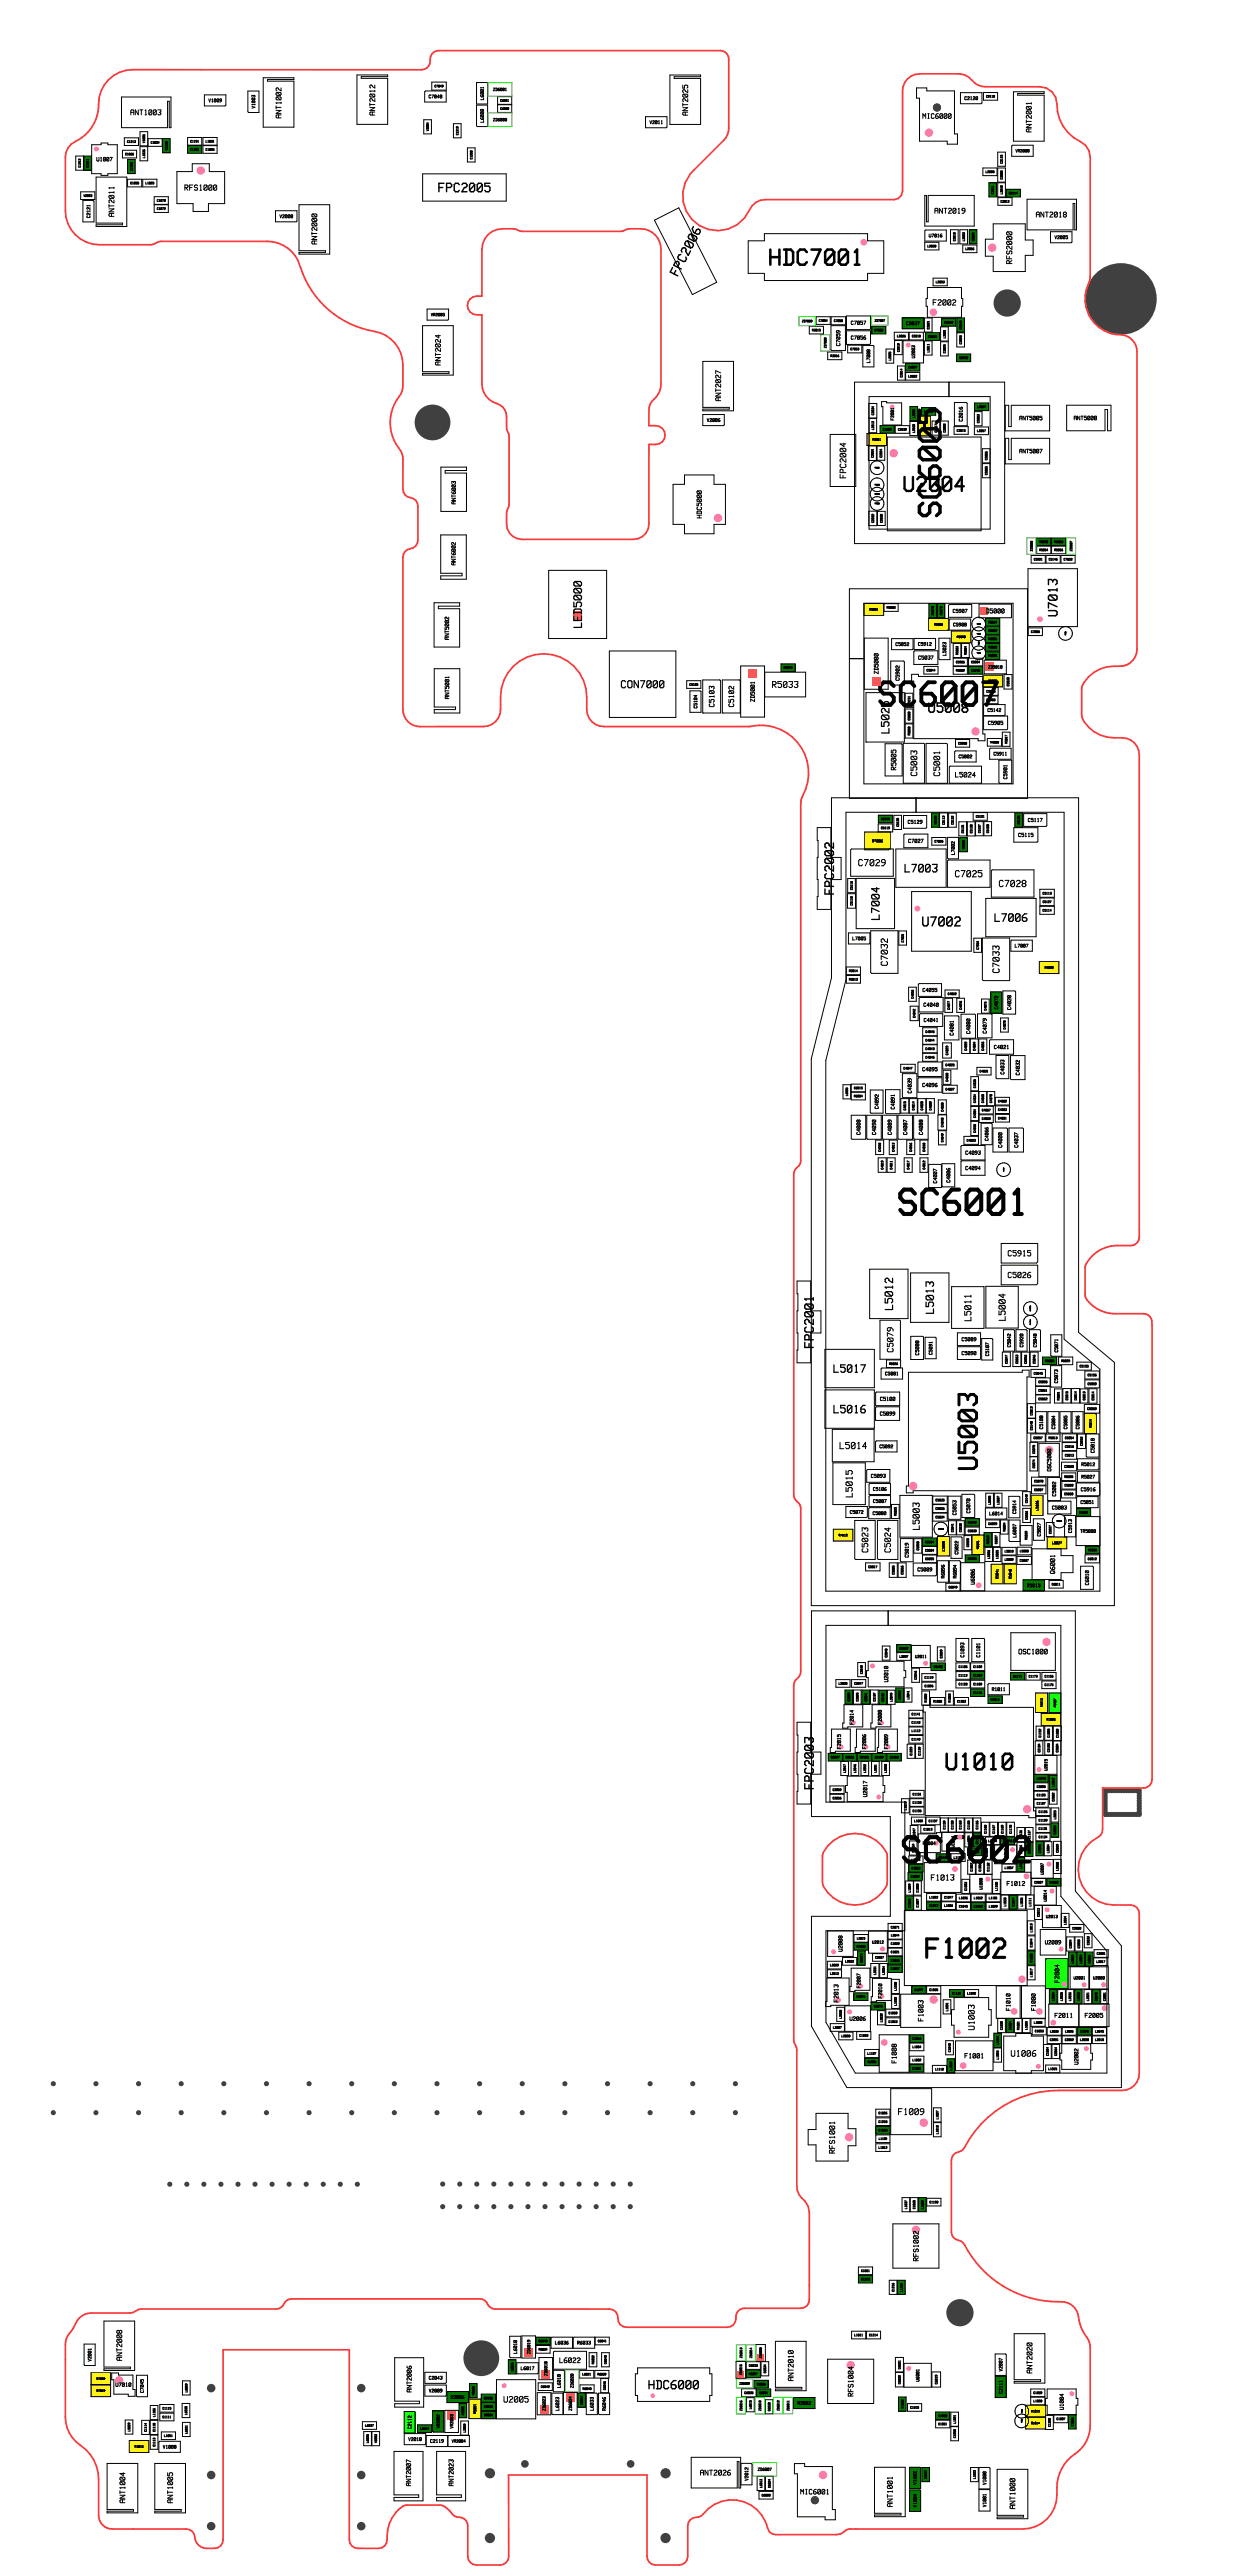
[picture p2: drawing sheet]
<svg xmlns="http://www.w3.org/2000/svg" width="96mm" height="200mm" viewBox="0 0 96 200" stroke-linecap="round" stroke-linejoin="round" font-family="sans-serif">
<defs><g id="words">
<g font-size="3">
<text x="66.6" y="94.7">SC6001</text>
<text x="66.9" y="145.1">SC6002</text>
</g>
<text font-size="2.8" x="65.3" y="55.1">SC6007</text>
<text font-size="2.6" x="68.6" y="40.3" transform="rotate(-90 68.6 40.3)">SC6005</text>
<text font-size="2.3" x="70" y="152.5">F1002</text>
<g font-size="1.9">
<text x="57.2" y="20.7">HDC7001</text>
<text x="71.7" y="137.8">U1010</text>
</g>
<text font-size="1.7" x="68.6" y="38.3">U2004</text>
<g font-size="1.1">
<text x="32.8" y="15">FPC2005</text>
<text x="51.6" y="21.6" transform="rotate(-90 51.6 21.6)">FPC2006</text>
<text x="80.5" y="48" transform="rotate(-90 80.5 48)">U7013</text>
<text x="71.1" y="55.5">U5008</text>
<text x="62.8" y="69.6" transform="rotate(-90 62.8 69.6)">FPC2002</text>
<text x="70.7" y="72.1">U7002</text>
</g>
<text font-size="1" x="49" y="186">HDC6000</text>
<g font-size=".9">
<text x="43.4" y="48.9" transform="rotate(-90 43.4 48.9)">LED5000</text>
<text x="47.1" y="53.6">CON7000</text>
<text x="67.7" y="57.1" transform="rotate(-90 67.7 57.1)">L5025</text>
<text x="66.9" y="71.6" transform="rotate(-90 66.9 71.6)">L7004</text>
<text x="69.5" y="67.9">L7003</text>
<text x="76.5" y="71.8">L7006</text>
<text x="67.9" y="101.9" transform="rotate(-90 67.9 101.9)">L5012</text>
<text x="64" y="106.9">L5017</text>
<text x="71.1" y="102.2" transform="rotate(-90 71.1 102.2)">L5013</text>
<text x="64" y="110">L5016</text>
</g>
<g font-size=".8">
<text x="66" y="67.4">C7029</text>
<text x="73.6" y="68.3">C7025</text>
<text x="77" y="69.1">C7028</text>
<text x="67.8" y="75.2" transform="rotate(-90 67.8 75.2)">C7032</text>
<text x="76.5" y="75.7" transform="rotate(-90 76.5 75.7)">C7033</text>
<text x="74.3" y="102.8" transform="rotate(-90 74.3 102.8)">L5011</text>
<text x="76.9" y="102.8" transform="rotate(-90 76.9 102.8)">L5004</text>
<text x="64.6" y="112.8">L5014</text>
<text x="65" y="116.5" transform="rotate(-90 65 116.5)">L5015</text>
<text x="70.2" y="119" transform="rotate(-90 70.2 119)">L5003</text>
</g>
<g font-size=".7">
<text x="13.5" y="14.9">RFS1000</text>
<text x="72" y="23.8">F2002</text>
<text x="77.4" y="20.5" transform="rotate(-90 77.4 20.5)">RFS2000</text>
<text x="64.4" y="37.2" transform="rotate(-90 64.4 37.2)">FPC2004</text>
<text x="59.4" y="53.6">R5033</text>
<text x="70.1" y="60.4" transform="rotate(-90 70.1 60.4)">C5003</text>
<text x="71.9" y="60.4" transform="rotate(-90 71.9 60.4)">C5001</text>
<text x="77.8" y="99.5">C5026</text>
<text x="77.8" y="97.8">C5915</text>
<text x="68.3" y="105.2" transform="rotate(-90 68.3 105.2)">C5079</text>
<text x="66.4" y="120.8" transform="rotate(-90 66.4 120.8)">C5023</text>
<text x="68.1" y="120.8" transform="rotate(-90 68.1 120.8)">C5024</text>
<text x="71.8" y="146.4">F1013</text>
<text x="74.6" y="158" transform="rotate(-90 74.6 158)">U1003</text>
<text x="77.9" y="160.1">U1006</text>
<text x="63.6" y="167.6" transform="rotate(-90 63.6 167.6)">RFS1001</text>
<text x="69.2" y="164.6">F1009</text>
<text x="38.5" y="187">U2005</text>
</g>
<g font-size=".6">
<text x="9.3" y="9">ANT1003</text>
<text x="20.7" y="9.3" transform="rotate(-90 20.7 9.3)">ANT1002</text>
<text x="27.9" y="9" transform="rotate(-90 27.9 9)">ANT2012</text>
<text x="52.3" y="9" transform="rotate(-90 52.3 9)">ANT2025</text>
<text x="71" y="9.3">MIC6000</text>
<text x="79" y="10.3" transform="rotate(-90 79 10.3)">ANT2001</text>
<text x="7.7" y="16.9" transform="rotate(-90 7.7 16.9)">ANT2011</text>
<text x="71.9" y="16.6">ANT2019</text>
<text x="79.7" y="16.9">ANT2018</text>
<text x="23.4" y="19.1" transform="rotate(-90 23.4 19.1)">ANT2000</text>
<text x="33" y="28.5" transform="rotate(-90 33 28.5)">ANT2024</text>
<text x="54.8" y="31.3" transform="rotate(-90 54.8 31.3)">ANT2027</text>
<text x="54.6" y="55" transform="rotate(-90 54.6 55)">C5103</text>
<text x="56.1" y="55" transform="rotate(-90 56.1 55)">C5102</text>
<text x="68.7" y="59.9" transform="rotate(-90 68.7 59.9)">R5005</text>
<text x="73.8" y="60.5">L5024</text>
<text x="78.4" y="128.7">OSC1000</text>
<text x="8.3" y="183.8" transform="rotate(-90 8.3 183.8)">ANT2008</text>
<text x="43" y="183.9">L6022</text>
<text x="60.5" y="185.3" transform="rotate(-90 60.5 185.3)">ANT2010</text>
<text x="79" y="184.7" transform="rotate(-90 79 184.7)">ANT2020</text>
<text x="8.5" y="194.8" transform="rotate(-90 8.5 194.8)">ANT1004</text>
<text x="12.2" y="194.8" transform="rotate(-90 12.2 194.8)">ANT1005</text>
<text x="53.6" y="192.7">ANT2026</text>
<text x="61.5" y="194.1">MIC6001</text>
<text x="68.2" y="195.1" transform="rotate(-90 68.2 195.1)">ANT1001</text>
<text x="77.7" y="195.3" transform="rotate(-90 77.7 195.3)">ANT1000</text>
</g>
<g font-size=".5">
<text x="7.1" y="12.6">U1007</text>
<text x="78.7" y="32.7">ANT5005</text>
<text x="78.7" y="35.3">ANT5007</text>
<text x="82.9" y="32.7">ANT5008</text>
<text x="34.5" y="39.3" transform="rotate(-90 34.5 39.3)">ANT6003</text>
<text x="34.5" y="44" transform="rotate(-90 34.5 44)">ANT6002</text>
<text x="76.2" y="47.7">D5000</text>
<text x="34" y="49.8" transform="rotate(-90 34 49.8)">ANT5002</text>
<text x="67.4" y="52.5" transform="rotate(-90 67.4 52.5)">ZD5000</text>
<text x="34" y="54.4" transform="rotate(-90 34 54.4)">ANT5001</text>
<text x="57.8" y="54.6" transform="rotate(-90 57.8 54.6)">ZD5001</text>
<text x="80.8" y="114.5" transform="rotate(-90 80.8 114.5)">OSC5000</text>
<text x="68.3" y="130.9" transform="rotate(-90 68.3 130.9)">U2010</text>
<text x="77.8" y="146.8">F1012</text>
<text x="64.4" y="155.8" transform="rotate(-90 64.4 155.8)">F2013</text>
<text x="64.8" y="151.9" transform="rotate(-90 64.8 151.9)">U2008</text>
<text x="80.8" y="151.3">U2009</text>
<text x="81.5" y="154.3" transform="rotate(-90 81.5 154.3)">F2004</text>
<text x="65.6" y="157.3">U2006</text>
<text x="68.8" y="160.5" transform="rotate(-90 68.8 160.5)">F1008</text>
<text x="74.5" y="160.2">F1001</text>
<text x="77.8" y="156.4" transform="rotate(-90 77.8 156.4)">F1010</text>
<text x="79.7" y="156.4" transform="rotate(-90 79.7 156.4)">F1000</text>
<text x="81.6" y="157">F2011</text>
<text x="83.9" y="157">F2005</text>
<text x="30.9" y="186.2" transform="rotate(-90 30.9 186.2)">ANT2006</text>
<text x="30.9" y="193.5" transform="rotate(-90 30.9 193.5)">ANT2007</text>
<text x="34.2" y="193.5" transform="rotate(-90 34.2 193.5)">ANT2023</text>
</g>
<g font-size=".4">
<text x="15.9" y="8">V1009</text>
<text x="19.2" y="8.4" transform="rotate(-90 19.2 8.4)">V1003</text>
<text x="33" y="7.7">C7048</text>
<text x="37" y="9.5" transform="rotate(-90 37 9.5)">L6000</text>
<text x="37" y="7.8" transform="rotate(-90 37 7.8)">L6001</text>
<text x="50.2" y="9.7">V2011</text>
<text x="74.7" y="7.8">C2120</text>
<text x="6.4" y="17" transform="rotate(-90 6.4 17)">C2121</text>
<text x="21.4" y="17">V2008</text>
<text x="71.9" y="18.5">U7016</text>
<text x="81.7" y="18.6">V2005</text>
<text x="64.6" y="26.9" transform="rotate(-90 64.6 26.9)">C7059</text>
<text x="65.8" y="26.4">C7056</text>
<text x="65.8" y="25.3">C7057</text>
<text x="67" y="28.2" transform="rotate(-90 67 28.2)">L7008</text>
<text x="70.1" y="25.3">C2037</text>
<text x="70.6" y="27.9" transform="rotate(-90 70.6 27.9)">U2003</text>
<text x="54.6" y="32.8">V2006</text>
<text x="68.9" y="32.7" transform="rotate(-90 68.9 32.7)">F2001</text>
<text x="74.2" y="32.8" transform="rotate(-90 74.2 32.8)">C2016</text>
<text x="73.7" y="47.7">C5907</text>
<text x="69.2" y="53" transform="rotate(-90 69.2 53)">C5902</text>
<text x="69.3" y="50.3">C5052</text>
<text x="71" y="51.3">C5037</text>
<text x="71.1" y="50.3">C5912</text>
<text x="73" y="51" transform="rotate(-90 73 51)">L5023</text>
<text x="73.8" y="48.7">C5908</text>
<text x="53.6" y="55.1" transform="rotate(-90 53.6 55.1)">C5104</text>
<text x="74.2" y="59">C5002</text>
<text x="76.4" y="56.4">C5905</text>
<text x="76.5" y="55.4">C5142</text>
<text x="76.9" y="58.8">C5911</text>
<text x="70.2" y="64.1">C5129</text>
<text x="70.2" y="65.6">C7027</text>
<text x="77.6" y="60.6" transform="rotate(-90 77.6 60.6)">C5901</text>
<text x="78.8" y="65.1">C5115</text>
<text x="79.6" y="64">C5117</text>
<text x="73.6" y="66.5" transform="rotate(-90 73.6 66.5)">L7002</text>
<text x="66" y="73.2">L7005</text>
<text x="71.4" y="77.2">C4055</text>
<text x="78.6" y="73.7">L7007</text>
<text x="71.3" y="83.4">C4095</text>
<text x="71.4" y="78.4">C4040</text>
<text x="71.5" y="79.5">C4041</text>
<text x="73.5" y="80.6" transform="rotate(-90 73.5 80.6)">C4081</text>
<text x="74.8" y="80.4" transform="rotate(-90 74.8 80.4)">C4080</text>
<text x="76" y="80.4" transform="rotate(-90 76 80.4)">C4079</text>
<text x="76.9" y="81.6">C4021</text>
<text x="77" y="78.5" transform="rotate(-90 77 78.5)">C4072</text>
<text x="77.4" y="83.6" transform="rotate(-90 77.4 83.6)">C4033</text>
<text x="78" y="78.6" transform="rotate(-90 78 78.6)">C4028</text>
<text x="78.6" y="83.7" transform="rotate(-90 78.6 83.7)">C4032</text>
<text x="66.2" y="88.3" transform="rotate(-90 66.2 88.3)">C4008</text>
<text x="67.4" y="88.3" transform="rotate(-90 67.4 88.3)">C4090</text>
<text x="67.6" y="86.3" transform="rotate(-90 67.6 86.3)">C4092</text>
<text x="68.6" y="88.3" transform="rotate(-90 68.6 88.3)">C4089</text>
<text x="68.9" y="86.3" transform="rotate(-90 68.9 86.3)">C4091</text>
<text x="69.8" y="88.3" transform="rotate(-90 69.8 88.3)">C4087</text>
<text x="70.2" y="85.1" transform="rotate(-90 70.2 85.1)">C4039</text>
<text x="71.1" y="88.3" transform="rotate(-90 71.1 88.3)">C4088</text>
<text x="71.3" y="84.6">C4096</text>
<text x="74.7" y="89.9">C4093</text>
<text x="76.2" y="88.8" transform="rotate(-90 76.2 88.8)">C4066</text>
<text x="77.2" y="89.3" transform="rotate(-90 77.2 89.3)">C4000</text>
<text x="78.5" y="89.3" transform="rotate(-90 78.5 89.3)">C4037</text>
<text x="72.2" y="92.1" transform="rotate(-90 72.2 92.1)">C4007</text>
<text x="73.2" y="92" transform="rotate(-90 73.2 92)">C4006</text>
<text x="74.7" y="91.1">C4094</text>
<text x="68.5" y="107">C5081</text>
<text x="70.8" y="105.5" transform="rotate(-90 70.8 105.5)">C5088</text>
<text x="71.9" y="105.4" transform="rotate(-90 71.9 105.4)">C5091</text>
<text x="74.4" y="104.4">C5089</text>
<text x="74.4" y="105.5">C5090</text>
<text x="76.3" y="105.5" transform="rotate(-90 76.3 105.5)">C5107</text>
<text x="78" y="104.8" transform="rotate(-90 78 104.8)">C5042</text>
<text x="79" y="104.8" transform="rotate(-90 79 104.8)">C5920</text>
<text x="80" y="104.8" transform="rotate(-90 80 104.8)">C5048</text>
<text x="81.6" y="107.6" transform="rotate(-90 81.6 107.6)">C5073</text>
<text x="81.7" y="105.2" transform="rotate(-90 81.7 105.2)">C5071</text>
<text x="68" y="110.2">C5099</text>
<text x="68.1" y="109">C5100</text>
<text x="68.1" y="112.7">C5092</text>
<text x="80.5" y="111.2" transform="rotate(-90 80.5 111.2)">C5108</text>
<text x="81.4" y="111.2" transform="rotate(-90 81.4 111.2)">C5084</text>
<text x="82.4" y="111.2" transform="rotate(-90 82.4 111.2)">C5085</text>
<text x="83.3" y="111.2" transform="rotate(-90 83.3 111.2)">C5086</text>
<text x="84.4" y="113.1" transform="rotate(-90 84.4 113.1)">C5018</text>
<text x="65.8" y="117.8">C5072</text>
<text x="67.4" y="115">C5093</text>
<text x="67.5" y="117.9">C5080</text>
<text x="67.6" y="117">C5087</text>
<text x="67.6" y="116">C5106</text>
<text x="73.7" y="117.9" transform="rotate(-90 73.7 117.9)">C5053</text>
<text x="74.8" y="117.8" transform="rotate(-90 74.8 117.8)">C5070</text>
<text x="76.6" y="117.9">L6014</text>
<text x="78.4" y="117.8" transform="rotate(-90 78.4 117.8)">C5914</text>
<text x="78.4" y="119.6" transform="rotate(-90 78.4 119.6)">L6007</text>
<text x="80.3" y="119.5" transform="rotate(-90 80.3 119.5)">C5027</text>
<text x="81.4" y="116.4" transform="rotate(-90 81.4 116.4)">C5082</text>
<text x="81.4" y="117.5">C5083</text>
<text x="82.7" y="119.3" transform="rotate(-90 82.7 119.3)">C5913</text>
<text x="83.6" y="119.3">TR5000</text>
<text x="83.7" y="116.1">C5916</text>
<text x="83.7" y="117">C5051</text>
<text x="83.8" y="114.1">R5012</text>
<text x="83.8" y="115.1">R5027</text>
<text x="70" y="121.2" transform="rotate(-90 70 121.2)">C5019</text>
<text x="71" y="122.3">C5009</text>
<text x="72.8" y="122.8" transform="rotate(-90 72.8 122.8)">R6096</text>
<text x="73.8" y="122.8" transform="rotate(-90 73.8 122.8)">R6094</text>
<text x="73.9" y="121" transform="rotate(-90 73.9 121)">C5022</text>
<text x="75.1" y="123.3" transform="rotate(-90 75.1 123.3)">U6006</text>
<text x="79.5" y="123.5">R5015</text>
<text x="84" y="123.3" transform="rotate(-90 84 123.3)">C6010</text>
<text x="74.3" y="129" transform="rotate(-90 74.3 129)">C1093</text>
<text x="75.5" y="129" transform="rotate(-90 75.5 129)">C1101</text>
<text x="76.8" y="131.6">R1011</text>
<text x="64.7" y="136.1" transform="rotate(-90 64.7 136.1)">F2015</text>
<text x="65.7" y="134.2" transform="rotate(-90 65.7 134.2)">F2014</text>
<text x="66.7" y="136.1" transform="rotate(-90 66.7 136.1)">F2006</text>
<text x="67.9" y="134.2" transform="rotate(-90 67.9 134.2)">F2008</text>
<text x="68.4" y="136.1" transform="rotate(-90 68.4 136.1)">F2009</text>
<text x="71.5" y="143.6">F1004</text>
<text x="66.2" y="154.7" transform="rotate(-90 66.2 154.7)">F2007</text>
<text x="67.9" y="155.5" transform="rotate(-90 67.9 155.5)">F2010</text>
<text x="6.5" y="183.8" transform="rotate(-90 6.5 183.8)">V2001</text>
<text x="8.6" y="185.7">U7010</text>
<text x="33" y="185.2">C2043</text>
<text x="39.6" y="183.1" transform="rotate(-90 39.6 183.1)">L6010</text>
<text x="40.2" y="184.4">L6017</text>
<text x="42.8" y="182.4">L6036</text>
<text x="43" y="185.8" transform="rotate(-90 43 185.8)">L6018</text>
<text x="44.5" y="182.4">R6033</text>
<text x="70.9" y="185.3" transform="rotate(-90 70.9 185.3)">U6001</text>
<text x="77.3" y="184.5" transform="rotate(-90 77.3 184.5)">V2007</text>
<text x="10.6" y="186.2" transform="rotate(-90 10.6 186.2)">C7045</text>
<text x="12.3" y="190.5">V1008</text>
<text x="31.4" y="189" transform="rotate(-90 31.4 189)">C2112</text>
<text x="31.4" y="190">V2010</text>
<text x="33" y="186.2">V2009</text>
<text x="33.1" y="190.1">C2119</text>
<text x="34.7" y="186.7">R2006</text>
<text x="42.9" y="187.6" transform="rotate(-90 42.9 187.6)">L6023</text>
<text x="45.5" y="187.6" transform="rotate(-90 45.5 187.6)">L6033</text>
<text x="46.5" y="187.6" transform="rotate(-90 46.5 187.6)">R6046</text>
<text x="61.7" y="187.1">R2002</text>
<text x="77.3" y="186.3" transform="rotate(-90 77.3 186.3)">C2111</text>
<text x="57.6" y="193" transform="rotate(-90 57.6 193)">V2012</text>
<text x="70.7" y="195.1" transform="rotate(-90 70.7 195.1)">V1004</text>
<text x="70.7" y="193.4" transform="rotate(-90 70.7 193.4)">V1002</text>
<text x="76.1" y="195.1" transform="rotate(-90 76.1 195.1)">V1001</text>
<text x="76.1" y="193.4" transform="rotate(-90 76.1 193.4)">V1000</text>
</g>
<g font-size=".3">
<text x="38" y="9.4">ZD6000</text>
<text x="38" y="7.1">ZD6001</text>
<text x="78.6" y="11.9">VR2000</text>
<text x="33.2" y="24.6">VR2005</text>
<text x="76.5" y="52">ZD5010</text>
<text x="67.5" y="65.6">R7006</text>
<text x="73.3" y="82.1" transform="rotate(-90 73.3 82.1)">C4029</text>
<text x="72.9" y="87.7" transform="rotate(-90 72.9 87.7)">C4048</text>
<text x="84.3" y="109.7">C5069</text>
<text x="80.3" y="117.5" transform="rotate(-90 80.3 117.5)">L5026</text>
<text x="82.5" y="114.2">C5068</text>
<text x="73" y="120.7" transform="rotate(-90 73 120.7)">L5028</text>
<text x="77.2" y="122.9" transform="rotate(-90 77.2 122.9)">R5041</text>
<text x="78.2" y="122.9" transform="rotate(-90 78.2 122.9)">R5040</text>
<text x="81.6" y="120.2">L5027</text>
<text x="70.9" y="129">U2011</text>
<text x="80.9" y="137.8" transform="rotate(-90 80.9 137.8)">U2015</text>
<text x="73.7" y="143.8" transform="rotate(-90 73.7 143.8)">U1014</text>
<text x="77.8" y="144.8" transform="rotate(-90 77.8 144.8)">U1012</text>
<text x="81" y="149.3">U2013</text>
<text x="67.5" y="151.3">U2012</text>
<text x="83.2" y="154">U2001</text>
<text x="84.7" y="154">U2000</text>
<text x="40.6" y="183.2" transform="rotate(-90 40.6 183.2)">ZD6019</text>
<text x="42" y="184.9" transform="rotate(-90 42 184.9)">ZD6018</text>
<text x="44" y="185.8" transform="rotate(-90 44 185.8)">ZD6020</text>
<text x="72.5" y="185.5" transform="rotate(-90 72.5 185.5)">C6019</text>
<text x="33.6" y="189" transform="rotate(-90 33.6 189)">VR2002</text>
<text x="34.6" y="189" transform="rotate(-90 34.6 189)">VR2003</text>
<text x="34.8" y="190.1">VR2004</text>
<text x="36.6" y="187.8" transform="rotate(-90 36.6 187.8)">R5051</text>
<text x="41.8" y="187.6" transform="rotate(-90 41.8 187.6)">ZD6023</text>
<text x="43.9" y="187.6" transform="rotate(-90 43.9 187.6)">ZD6024</text>
<text x="58.6" y="192.3">ZD6007</text>
</g>
<g font-size=".2">
<text x="9.7" y="11.1">C1213</text>
<text x="10.9" y="11.1" transform="rotate(-90 10.9 11.1)">V1005</text>
<text x="11.5" y="11.2">C1034</text>
<text x="12.6" y="11.7" transform="rotate(-90 12.6 11.7)">C1230</text>
<text x="14.6" y="11.1">C1191</text>
<text x="14.6" y="11.7">C1231</text>
<text x="15.8" y="11.7">C1006</text>
<text x="15.8" y="11.1">L1031</text>
<text x="32.9" y="10.2" transform="rotate(-90 32.9 10.2)">V2004</text>
<text x="33.6" y="6.8">C7049</text>
<text x="35.3" y="10.5" transform="rotate(-90 35.3 10.5)">C1219</text>
<text x="38.7" y="8.5">C6000</text>
<text x="38.7" y="7.9">C6001</text>
<text x="76.5" y="7.6">C2110</text>
<text x="5.9" y="13" transform="rotate(-90 5.9 13)">C1212</text>
<text x="6.3" y="15.3">V2003</text>
<text x="6.5" y="13" transform="rotate(-90 6.5 13)">C1211</text>
<text x="9.5" y="12.1">C1066</text>
<text x="9.9" y="13.3" transform="rotate(-90 9.9 13.3)">C1205</text>
<text x="9.9" y="14.3">C1055</text>
<text x="10.9" y="12.3" transform="rotate(-90 10.9 12.3)">L1036</text>
<text x="11.1" y="14.3">L1025</text>
<text x="12" y="15.7">C1070</text>
<text x="12" y="16.3">C1072</text>
<text x="36.3" y="12.4" transform="rotate(-90 36.3 12.4)">C1220</text>
<text x="76.4" y="13.5">L2008</text>
<text x="76.9" y="15.1" transform="rotate(-90 76.9 15.1)">C2011</text>
<text x="77.6" y="15.1" transform="rotate(-90 77.6 15.1)">L2040</text>
<text x="77.6" y="14" transform="rotate(-90 77.6 14)">C2008</text>
<text x="77.6" y="12.7" transform="rotate(-90 77.6 12.7)">C2115</text>
<text x="77.6" y="15.8">C2012</text>
<text x="78.3" y="15.1">C2114</text>
<text x="71.9" y="19.2">L2058</text>
<text x="72.6" y="22">L2053</text>
<text x="73.9" y="18.8" transform="rotate(-90 73.9 18.8)">C2010</text>
<text x="74.6" y="18.7" transform="rotate(-90 74.6 18.7)">L2003</text>
<text x="74.9" y="19.5">L2056</text>
<text x="75.4" y="18.8" transform="rotate(-90 75.4 18.8)">C2092</text>
<text x="62.1" y="25.1">ZD7009</text>
<text x="62.9" y="25.8">R3015</text>
<text x="63.5" y="25">C7054</text>
<text x="63.8" y="27.1" transform="rotate(-90 63.8 27.1)">ZD7008</text>
<text x="64.4" y="27.8">R3016</text>
<text x="64.6" y="25.1">C7058</text>
<text x="65.9" y="27.3">C7053</text>
<text x="67.8" y="25">ZD7007</text>
<text x="67.8" y="25.8">C7060</text>
<text x="68.9" y="28" transform="rotate(-90 68.9 28)">L2005</text>
<text x="69.6" y="27.4" transform="rotate(-90 69.6 27.4)">C2019</text>
<text x="69.6" y="26.2">L2006</text>
<text x="69.8" y="29.4" transform="rotate(-90 69.8 29.4)">C2014</text>
<text x="70.4" y="28.7">C2027</text>
<text x="70.4" y="29.4">L2002</text>
<text x="70.7" y="26.2">C2018</text>
<text x="71.9" y="27.4" transform="rotate(-90 71.9 27.4)">L2011</text>
<text x="71.9" y="25.6" transform="rotate(-90 71.9 25.6)">C2021</text>
<text x="72" y="26.3">C2026</text>
<text x="73.1" y="27.5" transform="rotate(-90 73.1 27.5)">C2025</text>
<text x="73.1" y="26.3" transform="rotate(-90 73.1 26.3)">L2001</text>
<text x="73.2" y="25.2">C2040</text>
<text x="74.4" y="27.9">C2038</text>
<text x="74.4" y="26.8" transform="rotate(-90 74.4 26.8)">C2023</text>
<text x="74.4" y="25.6" transform="rotate(-90 74.4 25.6)">C2042</text>
<text x="67.5" y="35.6" transform="rotate(-90 67.5 35.6)">C2031</text>
<text x="67.6" y="32.3" transform="rotate(-90 67.6 32.3)">C2034</text>
<text x="67.6" y="33.4" transform="rotate(-90 67.6 33.4)">L2013</text>
<text x="67.6" y="34.3">R2001</text>
<text x="68.2" y="35.6" transform="rotate(-90 68.2 35.6)">C2024</text>
<text x="68.4" y="33.5">C2029</text>
<text x="69.6" y="33.5">C2039</text>
<text x="70.7" y="33.7" transform="rotate(-90 70.7 33.7)">L2060</text>
<text x="70.7" y="32.5" transform="rotate(-90 70.7 32.5)">L2009</text>
<text x="71.6" y="33.5" transform="rotate(-90 71.6 33.5)">R2000</text>
<text x="71.7" y="32.1">L2010</text>
<text x="72.5" y="33.6" transform="rotate(-90 72.5 33.6)">C2017</text>
<text x="73.1" y="33.6" transform="rotate(-90 73.1 33.6)">C2020</text>
<text x="74.2" y="33.6">C2015</text>
<text x="75.8" y="32.9" transform="rotate(-90 75.8 32.9)">C2003</text>
<text x="75.8" y="33.6">L2057</text>
<text x="75.8" y="31.7">L2027</text>
<text x="76.4" y="35.8" transform="rotate(-90 76.4 35.8)">C2006</text>
<text x="67.6" y="40.7" transform="rotate(-90 67.6 40.7)">C2032</text>
<text x="68.2" y="40.7" transform="rotate(-90 68.2 40.7)">C2030</text>
<text x="76.4" y="37" transform="rotate(-90 76.4 37)">C2005</text>
<text x="67.4" y="47.5">R5081</text>
<text x="68.7" y="47.4">R5080</text>
<text x="72.2" y="47.9" transform="rotate(-90 72.2 47.9)">R5078</text>
<text x="72.9" y="47.9" transform="rotate(-90 72.9 47.9)">R5079</text>
<text x="79.9" y="42.9" transform="rotate(-90 79.9 42.9)">ZD5006</text>
<text x="80.2" y="43.6">C5921</text>
<text x="80.6" y="42.3">R5052</text>
<text x="80.6" y="42.9">R5054</text>
<text x="81.3" y="43.6">C5146</text>
<text x="81.8" y="42.3">R5053</text>
<text x="81.8" y="42.9">R5056</text>
<text x="82.5" y="43.6">C7052</text>
<text x="82.9" y="42.9" transform="rotate(-90 82.9 42.9)">ZD5007</text>
<text x="53.4" y="53.4">C5105</text>
<text x="60.7" y="52">R5072</text>
<text x="71.8" y="52.2">C5044</text>
<text x="72.4" y="48.7">R5066</text>
<text x="74.1" y="51" transform="rotate(-90 74.1 51)">R5003</text>
<text x="74.1" y="52.3">R5009</text>
<text x="74.1" y="51.6">C5906</text>
<text x="74.2" y="49.6">R5068</text>
<text x="74.8" y="51" transform="rotate(-90 74.8 51)">R5004</text>
<text x="75.3" y="51.6">C5904</text>
<text x="75.3" y="52.3">C5910</text>
<text x="76.5" y="53.9">C5025</text>
<text x="76.6" y="50.5">R3002</text>
<text x="76.6" y="49.2">R3003</text>
<text x="76.6" y="48.5">R3004</text>
<text x="76.6" y="49.8">R3005</text>
<text x="76.6" y="51.1">R5006</text>
<text x="76.7" y="53.1">R5077</text>
<text x="78.1" y="53.4" transform="rotate(-90 78.1 53.4)">C5038</text>
<text x="80" y="49.3">C7055</text>
<text x="70.4" y="57.2" transform="rotate(-90 70.4 57.2)">R5000</text>
<text x="70.4" y="56.1" transform="rotate(-90 70.4 56.1)">C5000</text>
<text x="70.4" y="54.8" transform="rotate(-90 70.4 54.8)">C5151</text>
<text x="74.3" y="57.9">C5900</text>
<text x="76.5" y="54.6">C5903</text>
<text x="76.8" y="57.8">TH5000</text>
<text x="77.9" y="57.9" transform="rotate(-90 77.9 57.9)">R5017</text>
<text x="68.3" y="64.5">C5119</text>
<text x="68.3" y="63.8">C5120</text>
<text x="69.5" y="64.3" transform="rotate(-90 69.5 64.3)">C5128</text>
<text x="72.4" y="64.1" transform="rotate(-90 72.4 64.1)">C5126</text>
<text x="72.5" y="65.6">C7026</text>
<text x="73.1" y="64.2" transform="rotate(-90 73.1 64.2)">C5112</text>
<text x="73.8" y="64.2" transform="rotate(-90 73.8 64.2)">C5122</text>
<text x="74.6" y="64.8" transform="rotate(-90 74.6 64.8)">C5131</text>
<text x="75.2" y="64.8" transform="rotate(-90 75.2 64.8)">C5130</text>
<text x="75.7" y="63.6">C5121</text>
<text x="75.9" y="64.8" transform="rotate(-90 75.9 64.8)">C5157</text>
<text x="76.5" y="64.8" transform="rotate(-90 76.5 64.8)">C5158</text>
<text x="78.9" y="64.1" transform="rotate(-90 78.9 64.1)">C5125</text>
<text x="65.9" y="70.5" transform="rotate(-90 65.9 70.5)">C5118</text>
<text x="65.9" y="69.2" transform="rotate(-90 65.9 69.2)">C5116</text>
<text x="74.6" y="66.1" transform="rotate(-90 74.6 66.1)">R5050</text>
<text x="80.9" y="69.6">C5113</text>
<text x="80.9" y="70.9">C5114</text>
<text x="80.9" y="70.3">C5127</text>
<text x="65.8" y="76.3">R3013</text>
<text x="65.8" y="75.6">R3014</text>
<text x="69.9" y="73.3" transform="rotate(-90 69.9 73.3)">C7031</text>
<text x="70.6" y="77.7" transform="rotate(-90 70.6 77.7)">C4056</text>
<text x="73.5" y="77.4">C4062</text>
<text x="75.7" y="73.9" transform="rotate(-90 75.7 73.9)">C7034</text>
<text x="81" y="75.4">R4000</text>
<text x="70" y="83.2">C4047</text>
<text x="70.8" y="79.2" transform="rotate(-90 70.8 79.2)">C4042</text>
<text x="71.8" y="81.7">C4043</text>
<text x="71.8" y="81">C4044</text>
<text x="71.8" y="80.4">C4045</text>
<text x="71.8" y="82.4">C4046</text>
<text x="73.3" y="83">C4025</text>
<text x="73.5" y="78.6" transform="rotate(-90 73.5 78.6)">C4077</text>
<text x="74.4" y="78.6" transform="rotate(-90 74.4 78.6)">C4076</text>
<text x="74.8" y="81.8" transform="rotate(-90 74.8 81.8)">C4022</text>
<text x="75.4" y="81.8" transform="rotate(-90 75.4 81.8)">C4024</text>
<text x="76" y="83.4">C4031</text>
<text x="76.1" y="81.8" transform="rotate(-90 76.1 81.8)">C4026</text>
<text x="76.3" y="78.6" transform="rotate(-90 76.3 78.6)">C4075</text>
<text x="77.8" y="80.1" transform="rotate(-90 77.8 80.1)">C4078</text>
<text x="65.6" y="85.3" transform="rotate(-90 65.6 85.3)">L6005</text>
<text x="66.2" y="85.4">R6004</text>
<text x="66.2" y="84.8">C6015</text>
<text x="68.1" y="89.6" transform="rotate(-90 68.1 89.6)">C4010</text>
<text x="69.1" y="89.6" transform="rotate(-90 69.1 89.6)">C4013</text>
<text x="70" y="86.4" transform="rotate(-90 70 86.4)">C4015</text>
<text x="70.5" y="89.6" transform="rotate(-90 70.5 89.6)">C4016</text>
<text x="70.7" y="86.4" transform="rotate(-90 70.7 86.4)">C4014</text>
<text x="71.4" y="86.4" transform="rotate(-90 71.4 86.4)">C4020</text>
<text x="71.5" y="89.6" transform="rotate(-90 71.5 89.6)">C4018</text>
<text x="72" y="86.4" transform="rotate(-90 72 86.4)">C4009</text>
<text x="73" y="86.5" transform="rotate(-90 73 86.5)">C4038</text>
<text x="73" y="88.9" transform="rotate(-90 73 88.9)">C4049</text>
<text x="73.3" y="84.9">C4027</text>
<text x="73.3" y="84.2" transform="rotate(-90 73.3 84.2)">C4030</text>
<text x="75" y="88.8">C4023</text>
<text x="75.5" y="88.1" transform="rotate(-90 75.5 88.1)">C4036</text>
<text x="75.5" y="87" transform="rotate(-90 75.5 87)">C4004</text>
<text x="75.5" y="85.8" transform="rotate(-90 75.5 85.8)">C4034</text>
<text x="75.5" y="84.7" transform="rotate(-90 75.5 84.7)">C4035</text>
<text x="76.1" y="85.8" transform="rotate(-90 76.1 85.8)">C4068</text>
<text x="76.1" y="86.5">C4067</text>
<text x="76.1" y="87.1">C4069</text>
<text x="76.7" y="85.8" transform="rotate(-90 76.7 85.8)">C4070</text>
<text x="77.4" y="87.1">C4001</text>
<text x="77.4" y="85.8">C4002</text>
<text x="77.4" y="86.4">C4003</text>
<text x="68.3" y="91" transform="rotate(-90 68.3 91)">C4019</text>
<text x="69" y="91" transform="rotate(-90 69 91)">C4011</text>
<text x="70.3" y="91" transform="rotate(-90 70.3 91)">C4017</text>
<text x="71.5" y="91" transform="rotate(-90 71.5 91)">C4012</text>
<text x="68.9" y="106.2">R5026</text>
<text x="77.9" y="106.1" transform="rotate(-90 77.9 106.1)">C5047</text>
<text x="78.8" y="106.1" transform="rotate(-90 78.8 106.1)">C5063</text>
<text x="79.4" y="106.1" transform="rotate(-90 79.4 106.1)">C5056</text>
<text x="80.1" y="106.1" transform="rotate(-90 80.1 106.1)">C5046</text>
<text x="80.2" y="107">C5045</text>
<text x="80.5" y="107.6">C5055</text>
<text x="81.1" y="106">R5030</text>
<text x="82.3" y="106">R5029</text>
<text x="83.7" y="106.4">C5155</text>
<text x="84.4" y="107.8">C5059</text>
<text x="84.4" y="107.1">C5156</text>
<text x="79.9" y="111.3" transform="rotate(-90 79.9 111.3)">C5148</text>
<text x="79.9" y="110.1" transform="rotate(-90 79.9 110.1)">C5012</text>
<text x="80.1" y="113.1" transform="rotate(-90 80.1 113.1)">C5075</text>
<text x="80.2" y="112">C5057</text>
<text x="80.5" y="108.3">C5061</text>
<text x="80.5" y="109">C5062</text>
<text x="81.3" y="112">R5013</text>
<text x="82" y="109" transform="rotate(-90 82 109)">R5021</text>
<text x="82.6" y="113.3">C5013</text>
<text x="82.6" y="112.7">C5016</text>
<text x="82.6" y="112">C5054</text>
<text x="82.6" y="109" transform="rotate(-90 82.6 109)">C5015</text>
<text x="83.3" y="109" transform="rotate(-90 83.3 109)">C6014</text>
<text x="83.8" y="112.5" transform="rotate(-90 83.8 112.5)">C5010</text>
<text x="84" y="109" transform="rotate(-90 84 109)">C6013</text>
<text x="84.5" y="111.1" transform="rotate(-90 84.5 111.1)">R5014</text>
<text x="84.7" y="109" transform="rotate(-90 84.7 109)">C5014</text>
<text x="65" y="119.6">R7012</text>
<text x="69.3" y="118" transform="rotate(-90 69.3 118)">R5025</text>
<text x="72.5" y="118.2">C5034</text>
<text x="72.5" y="116.8">C5035</text>
<text x="72.5" y="117.5">C5036</text>
<text x="73.8" y="119.2" transform="rotate(-90 73.8 119.2)">C5041</text>
<text x="74.4" y="119.2" transform="rotate(-90 74.4 119.2)">C5030</text>
<text x="75.1" y="118.6">R6042</text>
<text x="75.1" y="119.2">C5039</text>
<text x="76.6" y="118.7">C6029</text>
<text x="76.6" y="117.1" transform="rotate(-90 76.6 117.1)">L5008</text>
<text x="77.3" y="117.1" transform="rotate(-90 77.3 117.1)">L5007</text>
<text x="77.8" y="119.2" transform="rotate(-90 77.8 119.2)">R6024</text>
<text x="79.5" y="119.8" transform="rotate(-90 79.5 119.8)">R5039</text>
<text x="79.5" y="117" transform="rotate(-90 79.5 117)">C5149</text>
<text x="79.5" y="118.3" transform="rotate(-90 79.5 118.3)">C5926</text>
<text x="80.1" y="114.2" transform="rotate(-90 80.1 114.2)">C5074</text>
<text x="80.2" y="116">C5007</text>
<text x="80.2" y="115.4">C5078</text>
<text x="81.4" y="119.4" transform="rotate(-90 81.4 119.4)">C5927</text>
<text x="82.5" y="116.3">C5060</text>
<text x="82.6" y="115">R5028</text>
<text x="82.6" y="115.7">C5020</text>
<text x="83.7" y="117.8">R5062</text>
<text x="67.3" y="122">C5017</text>
<text x="69.1" y="122.5" transform="rotate(-90 69.1 122.5)">C5065</text>
<text x="69.8" y="122.5" transform="rotate(-90 69.8 122.5)">C5066</text>
<text x="71.1" y="120.6" transform="rotate(-90 71.1 120.6)">C5058</text>
<text x="71.7" y="120.7">C5004</text>
<text x="71.7" y="120.1">C5154</text>
<text x="71.7" y="121.4">C5005</text>
<text x="73.6" y="123.6">C6049</text>
<text x="75" y="120.4" transform="rotate(-90 75 120.4)">C5928</text>
<text x="75.1" y="121.4">R6035</text>
<text x="75.7" y="120.5" transform="rotate(-90 75.7 120.5)">R6051</text>
<text x="76.5" y="120.1" transform="rotate(-90 76.5 120.1)">R6019</text>
<text x="76.6" y="121.3" transform="rotate(-90 76.6 121.3)">L5006</text>
<text x="77.2" y="120.1" transform="rotate(-90 77.2 120.1)">C6027</text>
<text x="77.2" y="121.3" transform="rotate(-90 77.2 121.3)">L5005</text>
<text x="77.9" y="121.5">L5009</text>
<text x="77.9" y="120.8">L5010</text>
<text x="79.1" y="121.5">C5067</text>
<text x="79.1" y="120.8">L5000</text>
<text x="81.6" y="123.4">C6011</text>
<text x="84.4" y="121.4">C6012</text>
<text x="84.4" y="120.7">R5055</text>
<text x="65" y="131.1">L2035</text>
<text x="66.2" y="131.1">C2047</text>
<text x="66.7" y="130.3" transform="rotate(-90 66.7 130.3)">C2049</text>
<text x="68.6" y="129" transform="rotate(-90 68.6 129)">C2048</text>
<text x="69.7" y="128.4">C2022</text>
<text x="69.8" y="129">L2037</text>
<text x="70.9" y="130.7" transform="rotate(-90 70.9 130.7)">C2046</text>
<text x="71.7" y="131.3">C1096</text>
<text x="71.7" y="130.6">C1119</text>
<text x="72.4" y="129.8">C2100</text>
<text x="72.9" y="129" transform="rotate(-90 72.9 129)">C2099</text>
<text x="74.3" y="129.8">C1106</text>
<text x="74.3" y="130.5">C1112</text>
<text x="74.3" y="131.1">C1120</text>
<text x="75.5" y="129.8">C1102</text>
<text x="75.5" y="130.5">C1103</text>
<text x="75.5" y="131.1">C1109</text>
<text x="75.5" y="131.8">C1116</text>
<text x="78.6" y="130.5">C1171</text>
<text x="79.8" y="130.5">C1173</text>
<text x="81" y="130.5">C1156</text>
<text x="81" y="131.2">C1175</text>
<text x="64.4" y="136.8">C2097</text>
<text x="65.4" y="137.9" transform="rotate(-90 65.4 137.9)">L2047</text>
<text x="65.5" y="136.8">C2096</text>
<text x="65.7" y="132.4" transform="rotate(-90 65.7 132.4)">C2028</text>
<text x="66.2" y="137.9" transform="rotate(-90 66.2 137.9)">L2046</text>
<text x="66.4" y="132.4" transform="rotate(-90 66.4 132.4)">C2095</text>
<text x="66.7" y="136.8">C2105</text>
<text x="66.9" y="137.9" transform="rotate(-90 66.9 137.9)">L2052</text>
<text x="67" y="132.4" transform="rotate(-90 67 132.4)">C2041</text>
<text x="67.7" y="132.4" transform="rotate(-90 67.7 132.4)">C2107</text>
<text x="67.8" y="137.9" transform="rotate(-90 67.8 137.9)">L2051</text>
<text x="67.8" y="136.8">C2109</text>
<text x="68.3" y="132.4" transform="rotate(-90 68.3 132.4)">C2102</text>
<text x="68.6" y="137.9" transform="rotate(-90 68.6 137.9)">L2050</text>
<text x="69" y="136.8">C2108</text>
<text x="69" y="132.4" transform="rotate(-90 69 132.4)">L2049</text>
<text x="69.6" y="132.2" transform="rotate(-90 69.6 132.2)">C2060</text>
<text x="70.3" y="132.2" transform="rotate(-90 70.3 132.2)">L2041</text>
<text x="70.5" y="136.6" transform="rotate(-90 70.5 136.6)">C1229</text>
<text x="70.7" y="133.5">C1141</text>
<text x="70.7" y="134.1">C1142</text>
<text x="70.7" y="135.4">C1149</text>
<text x="70.7" y="134.8">L1112</text>
<text x="71.2" y="136.6" transform="rotate(-90 71.2 136.6)">C1139</text>
<text x="71.7" y="132.5" transform="rotate(-90 71.7 132.5)">R1002</text>
<text x="72.4" y="132.5">R1000</text>
<text x="73.5" y="132.5" transform="rotate(-90 73.5 132.5)">R1003</text>
<text x="74.2" y="132.5">C1203</text>
<text x="76.8" y="132.4">R1012</text>
<text x="80.5" y="136.4" transform="rotate(-90 80.5 136.4)">C2104</text>
<text x="80.6" y="135.2" transform="rotate(-90 80.6 135.2)">C1152</text>
<text x="80.7" y="132.8" transform="rotate(-90 80.7 132.8)">R1013</text>
<text x="81.2" y="133.9">R1006</text>
<text x="81.2" y="136.3" transform="rotate(-90 81.2 136.3)">C2103</text>
<text x="81.2" y="135.2" transform="rotate(-90 81.2 135.2)">C1098</text>
<text x="81.7" y="132.8" transform="rotate(-90 81.7 132.8)">R1007</text>
<text x="81.9" y="136.4" transform="rotate(-90 81.9 136.4)">C2004</text>
<text x="81.9" y="135.2" transform="rotate(-90 81.9 135.2)">C1088</text>
<text x="64.5" y="140">C2056</text>
<text x="64.5" y="139.4">C2059</text>
<text x="70.1" y="140.8" transform="rotate(-90 70.1 140.8)">L1019</text>
<text x="70.8" y="139.7">C1151</text>
<text x="70.8" y="140.4">C1153</text>
<text x="70.8" y="141">C1155</text>
<text x="70.8" y="142.9" transform="rotate(-90 70.8 142.9)">L1047</text>
<text x="70.9" y="141.8">L1089</text>
<text x="71.6" y="142.4">C1013</text>
<text x="72" y="141.8">C1157</text>
<text x="73.1" y="142.3" transform="rotate(-90 73.1 142.3)">C1159</text>
<text x="73.7" y="142.3" transform="rotate(-90 73.7 142.3)">C1158</text>
<text x="74.4" y="142.3" transform="rotate(-90 74.4 142.3)">C1163</text>
<text x="75" y="143.5" transform="rotate(-90 75 143.5)">L1094</text>
<text x="75" y="142.3" transform="rotate(-90 75 142.3)">C1165</text>
<text x="75.7" y="143.5" transform="rotate(-90 75.7 143.5)">C1196</text>
<text x="75.7" y="142.3" transform="rotate(-90 75.7 142.3)">C1166</text>
<text x="76.3" y="142.7" transform="rotate(-90 76.3 142.7)">C1168</text>
<text x="76.7" y="143.3">L1034</text>
<text x="77" y="142.7" transform="rotate(-90 77 142.7)">C1167</text>
<text x="77.6" y="142.7" transform="rotate(-90 77.6 142.7)">C1169</text>
<text x="77.8" y="143.3">C1073</text>
<text x="78.3" y="142.7" transform="rotate(-90 78.3 142.7)">C1170</text>
<text x="79.1" y="143.1" transform="rotate(-90 79.1 143.1)">C1136</text>
<text x="79.7" y="143.1" transform="rotate(-90 79.7 143.1)">C1137</text>
<text x="80.4" y="139.8">C1125</text>
<text x="80.4" y="140.4">C1127</text>
<text x="80.4" y="139.1">C2098</text>
<text x="80.4" y="138.5">L2043</text>
<text x="80.6" y="141.1">C1126</text>
<text x="80.6" y="141.7">C1129</text>
<text x="80.6" y="142.4">C1131</text>
<text x="80.6" y="143">C1134</text>
<text x="81.6" y="140.2" transform="rotate(-90 81.6 140.2)">C2002</text>
<text x="81.6" y="139" transform="rotate(-90 81.6 139)">L2042</text>
<text x="81.7" y="142.7" transform="rotate(-90 81.7 142.7)">C2053</text>
<text x="81.7" y="141.6" transform="rotate(-90 81.7 141.6)">L2023</text>
<text x="70.4" y="148.4" transform="rotate(-90 70.4 148.4)">C1062</text>
<text x="70.4" y="147.2" transform="rotate(-90 70.4 147.2)">L1029</text>
<text x="70.6" y="146.1">C1032</text>
<text x="70.7" y="145.5">C1052</text>
<text x="70.7" y="144.8">L1024</text>
<text x="70.7" y="144.1" transform="rotate(-90 70.7 144.1)">C1154</text>
<text x="71" y="148.4" transform="rotate(-90 71 148.4)">C1027</text>
<text x="71" y="147.3" transform="rotate(-90 71 147.3)">C1038</text>
<text x="72.1" y="148.4">C1043</text>
<text x="72.1" y="147.7">L1022</text>
<text x="72.8" y="144.6">C1144</text>
<text x="73.2" y="148.4">L1006</text>
<text x="73.2" y="147.7">C1047</text>
<text x="74" y="144.6">L1102</text>
<text x="74.4" y="148.4">C1045</text>
<text x="74.4" y="147.8">L1096</text>
<text x="74.8" y="147.1" transform="rotate(-90 74.8 147.1)">C1003</text>
<text x="75.2" y="145.6" transform="rotate(-90 75.2 145.6)">C1057</text>
<text x="75.3" y="144.2">C1010</text>
<text x="75.5" y="148.4">C1202</text>
<text x="75.5" y="147.8">L1062</text>
<text x="75.9" y="145.6" transform="rotate(-90 75.9 145.6)">C1056</text>
<text x="76.4" y="144.5" transform="rotate(-90 76.4 144.5)">L1001</text>
<text x="76.5" y="145.6" transform="rotate(-90 76.5 145.6)">C1132</text>
<text x="76.7" y="148.4">L1099</text>
<text x="76.7" y="147.8">L1101</text>
<text x="77.2" y="147.1" transform="rotate(-90 77.2 147.1)">L1100</text>
<text x="77.8" y="148.3" transform="rotate(-90 77.8 148.3)">L1033</text>
<text x="77.9" y="145.4">L1057</text>
<text x="78.5" y="148.3" transform="rotate(-90 78.5 148.3)">C1074</text>
<text x="79.1" y="145.4" transform="rotate(-90 79.1 145.4)">L1059</text>
<text x="79.1" y="144.2" transform="rotate(-90 79.1 144.2)">L2016</text>
<text x="79.1" y="148.3" transform="rotate(-90 79.1 148.3)">L1035</text>
<text x="79.7" y="144.2" transform="rotate(-90 79.7 144.2)">C2058</text>
<text x="79.8" y="148.3" transform="rotate(-90 79.8 148.3)">L1111</text>
<text x="80.2" y="146.6">C2007</text>
<text x="80.4" y="149.2" transform="rotate(-90 80.4 149.2)">C2013</text>
<text x="80.5" y="144.2" transform="rotate(-90 80.5 144.2)">C2055</text>
<text x="81.2" y="144.2" transform="rotate(-90 81.2 144.2)">L2004</text>
<text x="81.4" y="146.6">C2000</text>
<text x="81.9" y="145.6" transform="rotate(-90 81.9 145.6)">L2000</text>
<text x="81.9" y="144.2" transform="rotate(-90 81.9 144.2)">C2069</text>
<text x="82.5" y="149.8" transform="rotate(-90 82.5 149.8)">L2034</text>
<text x="64.4" y="153.7">L2012</text>
<text x="64.4" y="153">L2029</text>
<text x="65.5" y="152.7">L2022</text>
<text x="66.4" y="155.5">C2074</text>
<text x="66.4" y="151.6">C2066</text>
<text x="66.5" y="150.9">L2015</text>
<text x="66.7" y="152.7" transform="rotate(-90 66.7 152.7)">C2073</text>
<text x="67.7" y="153.7" transform="rotate(-90 67.7 153.7)">L2031</text>
<text x="67.9" y="152.4">C2067</text>
<text x="68.4" y="153.7" transform="rotate(-90 68.4 153.7)">L2054</text>
<text x="69.1" y="152">C1021</text>
<text x="69.1" y="151.3">C1022</text>
<text x="69.1" y="152.6">C1036</text>
<text x="69.1" y="153.3">C1037</text>
<text x="69.1" y="150.1">C2071</text>
<text x="69.1" y="150.7">L2044</text>
<text x="69.3" y="154.9" transform="rotate(-90 69.3 154.9)">L1030</text>
<text x="70.9" y="154.9">C1071</text>
<text x="72.1" y="154.9">C1065</text>
<text x="73.8" y="155.2">C1133</text>
<text x="75" y="155.2">L1092</text>
<text x="79.9" y="153.8" transform="rotate(-90 79.9 153.8)">L1017</text>
<text x="79.9" y="152.7" transform="rotate(-90 79.9 152.7)">C1030</text>
<text x="79.9" y="151.5" transform="rotate(-90 79.9 151.5)">C1044</text>
<text x="79.9" y="150.3" transform="rotate(-90 79.9 150.3)">L1013</text>
<text x="81.6" y="155.7" transform="rotate(-90 81.6 155.7)">L2024</text>
<text x="82.2" y="155.7" transform="rotate(-90 82.2 155.7)">L2025</text>
<text x="82.9" y="155.7" transform="rotate(-90 82.9 155.7)">L2036</text>
<text x="82.9" y="151.6" transform="rotate(-90 82.9 151.6)">C2094</text>
<text x="83.1" y="152.8" transform="rotate(-90 83.1 152.8)">L2039</text>
<text x="83.2" y="150.1">C2080</text>
<text x="83.5" y="155.7" transform="rotate(-90 83.5 155.7)">L2033</text>
<text x="83.6" y="151.6" transform="rotate(-90 83.6 151.6)">C2050</text>
<text x="83.7" y="152.8" transform="rotate(-90 83.7 152.8)">L2019</text>
<text x="84.3" y="155.7" transform="rotate(-90 84.3 155.7)">L2021</text>
<text x="84.3" y="151.4" transform="rotate(-90 84.3 151.4)">C2033</text>
<text x="84.4" y="152.8" transform="rotate(-90 84.4 152.8)">C2086</text>
<text x="84.9" y="155.7" transform="rotate(-90 84.9 155.7)">C2072</text>
<text x="85.1" y="152.7">L2017</text>
<text x="85.1" y="152.1">C2001</text>
<text x="85.6" y="155.7" transform="rotate(-90 85.6 155.7)">C2081</text>
<text x="64.6" y="157.9">L2007</text>
<text x="65.1" y="157.1" transform="rotate(-90 65.1 157.1)">L2030</text>
<text x="65.2" y="158.5">L2028</text>
<text x="66.6" y="158.5">C1033</text>
<text x="67.2" y="160.5">C1005</text>
<text x="67.3" y="159.9">L1107</text>
<text x="67.7" y="156.2">C2078</text>
<text x="68.2" y="157.3" transform="rotate(-90 68.2 157.3)">L2032</text>
<text x="68.9" y="156.7">C1060</text>
<text x="68.9" y="157.4">C1063</text>
<text x="69.3" y="156.1" transform="rotate(-90 69.3 156.1)">L1032</text>
<text x="70.7" y="161">C1001</text>
<text x="70.7" y="158.7">C1016</text>
<text x="70.8" y="160.4">L1002</text>
<text x="70.8" y="159.4">L1004</text>
<text x="72.6" y="161.1">L1110</text>
<text x="73.3" y="156.5" transform="rotate(-90 73.3 156.5)">L1091</text>
<text x="73.5" y="159.7" transform="rotate(-90 73.5 159.7)">C1040</text>
<text x="73.6" y="161.1" transform="rotate(-90 73.6 161.1)">L1018</text>
<text x="77.3" y="160.2" transform="rotate(-90 77.3 160.2)">L1093</text>
<text x="77.3" y="159.1" transform="rotate(-90 77.3 159.1)">L1016</text>
<text x="77.6" y="158" transform="rotate(-90 77.6 158)">C1029</text>
<text x="78.2" y="158" transform="rotate(-90 78.2 158)">C1004</text>
<text x="78.9" y="158" transform="rotate(-90 78.9 158)">R1001</text>
<text x="79.5" y="157.9" transform="rotate(-90 79.5 157.9)">L1003</text>
<text x="80.2" y="157.5">L1000</text>
<text x="80.3" y="158.1">C1053</text>
<text x="81.1" y="160" transform="rotate(-90 81.1 160)">C1064</text>
<text x="81.3" y="161.1">L1015</text>
<text x="81.4" y="158.8">C2091</text>
<text x="81.5" y="158.2">L2038</text>
<text x="81.8" y="160" transform="rotate(-90 81.8 160)">C2064</text>
<text x="82.6" y="158.8">C2052</text>
<text x="82.6" y="158.2">L2026</text>
<text x="83.8" y="158.2">C2070</text>
<text x="83.8" y="158.8">L2020</text>
<text x="85" y="158.8">L2018</text>
<text x="85" y="158.2">L2045</text>
<text x="68.1" y="164.5">C1026</text>
<text x="68.1" y="165.9">C1028</text>
<text x="68.1" y="165.2">C1218</text>
<text x="68.1" y="167.2">L1012</text>
<text x="68.2" y="166.5">L1109</text>
<text x="72.6" y="166" transform="rotate(-90 72.6 166)">L1010</text>
<text x="72.6" y="164.9" transform="rotate(-90 72.6 164.9)">L1027</text>
<text x="70.1" y="171.9" transform="rotate(-90 70.1 171.9)">L1037</text>
<text x="70.8" y="171.9" transform="rotate(-90 70.8 171.9)">C1068</text>
<text x="71.4" y="171.9" transform="rotate(-90 71.4 171.9)">L1009</text>
<text x="72.1" y="171.5">C1190</text>
<text x="66.8" y="176.8">C1061</text>
<text x="66.8" y="177.4">C1215</text>
<text x="69.1" y="178.3" transform="rotate(-90 69.1 178.3)">C1216</text>
<text x="69.8" y="178.3" transform="rotate(-90 69.8 178.3)">L1104</text>
<text x="7.3" y="185.2">R7009</text>
<text x="39.5" y="184.5" transform="rotate(-90 39.5 184.5)">C6026</text>
<text x="41.7" y="182.9">R6034</text>
<text x="41.7" y="182.3">C6040</text>
<text x="41.9" y="185.8">C6042</text>
<text x="45.1" y="184.8">L6021</text>
<text x="45.1" y="186">R6048</text>
<text x="45.8" y="184" transform="rotate(-90 45.8 184)">R6052</text>
<text x="46.3" y="184.8">R6039</text>
<text x="46.3" y="182.3">C6041</text>
<text x="46.7" y="186" transform="rotate(-90 46.7 186)">C6046</text>
<text x="46.8" y="184" transform="rotate(-90 46.8 184)">C6043</text>
<text x="57.2" y="185.6">ZD6009</text>
<text x="57.3" y="184.8" transform="rotate(-90 57.3 184.8)">ZD6015</text>
<text x="57.3" y="183.5" transform="rotate(-90 57.3 183.5)">ZD6013</text>
<text x="58" y="184.8">R6027</text>
<text x="58" y="184.2">C6033</text>
<text x="58" y="183.5" transform="rotate(-90 58 183.5)">ZD6014</text>
<text x="58.6" y="185.6">C6036</text>
<text x="58.8" y="183.5" transform="rotate(-90 58.8 183.5)">ZD6008</text>
<text x="59.2" y="184.7" transform="rotate(-90 59.2 184.7)">C6034</text>
<text x="66.2" y="181.8">L1011</text>
<text x="67.4" y="181.8">C1214</text>
<text x="69.6" y="185.5" transform="rotate(-90 69.6 185.5)">C6022</text>
<text x="69.6" y="184.4" transform="rotate(-90 69.6 184.4)">C6021</text>
<text x="7.3" y="186.1">R7019</text>
<text x="9.7" y="189.2" transform="rotate(-90 9.7 189.2)">L5029</text>
<text x="10.3" y="190.5">R1016</text>
<text x="11" y="189.2" transform="rotate(-90 11 189.2)">C1114</text>
<text x="11.7" y="190.4" transform="rotate(-90 11.7 190.4)">C1113</text>
<text x="11.7" y="189.2" transform="rotate(-90 11.7 189.2)">C1110</text>
<text x="11.7" y="188.1" transform="rotate(-90 11.7 188.1)">L1106</text>
<text x="12.4" y="188.2">C1111</text>
<text x="12.4" y="187.5">C1115</text>
<text x="12.6" y="189.6">L1051</text>
<text x="14.2" y="187.9" transform="rotate(-90 14.2 187.9)">L6038</text>
<text x="14.2" y="189.4" transform="rotate(-90 14.2 189.4)">L6031</text>
<text x="14.2" y="186.1" transform="rotate(-90 14.2 186.1)">L6029</text>
<text x="28.2" y="188.8">L6037</text>
<text x="28.3" y="190.1" transform="rotate(-90 28.3 190.1)">L6026</text>
<text x="28.9" y="190.1" transform="rotate(-90 28.9 190.1)">V6003</text>
<text x="32.5" y="189.1">L2014</text>
<text x="35.7" y="187.9" transform="rotate(-90 35.7 187.9)">R2005</text>
<text x="35.8" y="189.3" transform="rotate(-90 35.8 189.3)">L2059</text>
<text x="36.5" y="186.4" transform="rotate(-90 36.5 186.4)">R2003</text>
<text x="37.4" y="187.4">C2035</text>
<text x="37.4" y="186.7">C2036</text>
<text x="37.5" y="188">R2004</text>
<text x="44.9" y="187.1" transform="rotate(-90 44.9 187.1)">C6044</text>
<text x="57.3" y="187.6" transform="rotate(-90 57.3 187.6)">ZD6016</text>
<text x="57.7" y="186.3">C6035</text>
<text x="58" y="187.4" transform="rotate(-90 58 187.4)">L6015</text>
<text x="58.7" y="187.6" transform="rotate(-90 58.7 187.6)">ZD6010</text>
<text x="58.8" y="186.3">C6031</text>
<text x="59.5" y="187.6" transform="rotate(-90 59.5 187.6)">C6030</text>
<text x="60.2" y="187.6" transform="rotate(-90 60.2 187.6)">ZD6012</text>
<text x="60.9" y="187.6" transform="rotate(-90 60.9 187.6)">ZD6011</text>
<text x="69.9" y="187.4" transform="rotate(-90 69.9 187.4)">C1020</text>
<text x="70.6" y="187.4">C1015</text>
<text x="72.8" y="188.7">C1051</text>
<text x="72.8" y="188.1">C1059</text>
<text x="73.9" y="189.7" transform="rotate(-90 73.9 189.7)">C1050</text>
<text x="73.9" y="188.6" transform="rotate(-90 73.9 188.6)">L1021</text>
<text x="80" y="188.6">R1014</text>
<text x="80" y="187.7">R1015</text>
<text x="80.2" y="186.3">C1039</text>
<text x="80.2" y="186.9">L1020</text>
<text x="81.3" y="188.8" transform="rotate(-90 81.3 188.8)">C1208</text>
<text x="82" y="188.3">C1007</text>
<text x="83.1" y="188.8" transform="rotate(-90 83.1 188.8)">C1035</text>
<text x="58.9" y="193.6" transform="rotate(-90 58.9 193.6)">L6013</text>
<text x="59" y="194.3">C6020</text>
<text x="59.5" y="193.6" transform="rotate(-90 59.5 193.6)">C6024</text>
<text x="71.7" y="192.9" transform="rotate(-90 71.7 192.9)">C1017</text>
<text x="75.5" y="192.9" transform="rotate(-90 75.5 192.9)">L1023</text>
</g>
</g></defs>
<g fill="#404040">
<circle cx="72.9" cy="8.4" r=".32"/>
<circle cx="63.4" cy="194.6" r=".32"/>
<circle cx="86.8" cy="141.2" r=".2"/>
<circle cx="87" cy="141.2" r=".2"/>
<circle cx="87.2" cy="141.2" r=".2"/>
<circle cx="87.4" cy="141.2" r=".2"/>
<circle cx="87.6" cy="141.2" r=".2"/>
<circle cx="87.8" cy="141.2" r=".2"/>
<circle cx="88" cy="141.2" r=".2"/>
<circle cx="88.2" cy="141.2" r=".2"/>
<circle cx="88.4" cy="141.2" r=".2"/>
<circle cx="86.6" cy="141.2" r=".2"/>
<circle cx="86.4" cy="141.2" r=".2"/>
<circle cx="86.2" cy="141.2" r=".2"/>
<circle cx="86" cy="141.2" r=".2"/>
<circle cx="86" cy="139.3" r=".2"/>
<circle cx="86.2" cy="139.3" r=".2"/>
<circle cx="86.4" cy="139.3" r=".2"/>
<circle cx="86.6" cy="139.3" r=".2"/>
<circle cx="88.4" cy="139.3" r=".2"/>
<circle cx="88.2" cy="139.3" r=".2"/>
<circle cx="88" cy="139.3" r=".2"/>
<circle cx="87.8" cy="139.3" r=".2"/>
<circle cx="87.6" cy="139.3" r=".2"/>
<circle cx="87.4" cy="139.3" r=".2"/>
<circle cx="87.2" cy="139.3" r=".2"/>
<circle cx="87" cy="139.3" r=".2"/>
<circle cx="86.8" cy="139.3" r=".2"/>
<circle cx="88.6" cy="139.3" r=".2"/>
<circle cx="88.6" cy="139.5" r=".2"/>
<circle cx="88.6" cy="139.7" r=".2"/>
<circle cx="88.6" cy="139.9" r=".2"/>
<circle cx="88.6" cy="140.1" r=".2"/>
<circle cx="88.6" cy="140.3" r=".2"/>
<circle cx="88.6" cy="140.5" r=".2"/>
<circle cx="88.6" cy="140.7" r=".2"/>
<circle cx="88.6" cy="140.9" r=".2"/>
<circle cx="88.6" cy="141.1" r=".2"/>
<circle cx="88.6" cy="141.2" r=".2"/>
<circle cx="85.9" cy="141.2" r=".2"/>
<circle cx="85.9" cy="141.1" r=".2"/>
<circle cx="85.9" cy="140.9" r=".2"/>
<circle cx="85.9" cy="140.7" r=".2"/>
<circle cx="85.9" cy="140.5" r=".2"/>
<circle cx="85.9" cy="140.3" r=".2"/>
<circle cx="85.9" cy="140.1" r=".2"/>
<circle cx="85.9" cy="139.9" r=".2"/>
<circle cx="85.9" cy="139.7" r=".2"/>
<circle cx="85.9" cy="139.5" r=".2"/>
<circle cx="85.9" cy="139.3" r=".2"/>
<circle cx="78.3" cy="23.6" r="1.06"/>
<circle cx="74.6" cy="180" r="1.06"/>
<circle cx="87.2" cy="23.3" r="2.78"/>
<circle cx="37.4" cy="183.5" r="1.39"/>
<circle cx="33.6" cy="32.9" r="1.39"/>
<circle cx="27.8" cy="170" r=".2"/>
<circle cx="26.5" cy="170" r=".2"/>
<circle cx="25.1" cy="170" r=".2"/>
<circle cx="23.8" cy="170" r=".2"/>
<circle cx="22.5" cy="170" r=".2"/>
<circle cx="21.2" cy="170" r=".2"/>
<circle cx="19.8" cy="170" r=".2"/>
<circle cx="18.5" cy="170" r=".2"/>
<circle cx="17.2" cy="170" r=".2"/>
<circle cx="15.9" cy="170" r=".2"/>
<circle cx="14.5" cy="170" r=".2"/>
<circle cx="13.2" cy="170" r=".2"/>
<circle cx="49" cy="170" r=".2"/>
<circle cx="47.7" cy="170" r=".2"/>
<circle cx="46.4" cy="170" r=".2"/>
<circle cx="45" cy="170" r=".2"/>
<circle cx="43.7" cy="170" r=".2"/>
<circle cx="42.4" cy="170" r=".2"/>
<circle cx="41.1" cy="170" r=".2"/>
<circle cx="39.7" cy="170" r=".2"/>
<circle cx="38.4" cy="170" r=".2"/>
<circle cx="37.1" cy="170" r=".2"/>
<circle cx="35.8" cy="170" r=".2"/>
<circle cx="34.4" cy="170" r=".2"/>
<circle cx="49" cy="171.7" r=".2"/>
<circle cx="47.7" cy="171.7" r=".2"/>
<circle cx="46.4" cy="171.7" r=".2"/>
<circle cx="45" cy="171.7" r=".2"/>
<circle cx="43.7" cy="171.7" r=".2"/>
<circle cx="42.4" cy="171.7" r=".2"/>
<circle cx="41.1" cy="171.7" r=".2"/>
<circle cx="39.7" cy="171.7" r=".2"/>
<circle cx="38.4" cy="171.7" r=".2"/>
<circle cx="37.1" cy="171.7" r=".2"/>
<circle cx="35.8" cy="171.7" r=".2"/>
<circle cx="34.4" cy="171.7" r=".2"/>
<circle cx="57.2" cy="162.1" r=".2"/>
<circle cx="53.9" cy="162.1" r=".2"/>
<circle cx="50.6" cy="162.1" r=".2"/>
<circle cx="47.2" cy="162.1" r=".2"/>
<circle cx="43.9" cy="162.1" r=".2"/>
<circle cx="40.6" cy="162.1" r=".2"/>
<circle cx="37.3" cy="162.1" r=".2"/>
<circle cx="34" cy="162.1" r=".2"/>
<circle cx="30.7" cy="162.1" r=".2"/>
<circle cx="27.4" cy="162.1" r=".2"/>
<circle cx="24" cy="162.1" r=".2"/>
<circle cx="20.7" cy="162.1" r=".2"/>
<circle cx="17.4" cy="162.1" r=".2"/>
<circle cx="14.1" cy="162.1" r=".2"/>
<circle cx="10.8" cy="162.1" r=".2"/>
<circle cx="7.5" cy="162.1" r=".2"/>
<circle cx="4.1" cy="162.1" r=".2"/>
<circle cx="57.2" cy="164.4" r=".2"/>
<circle cx="53.9" cy="164.4" r=".2"/>
<circle cx="50.6" cy="164.4" r=".2"/>
<circle cx="47.2" cy="164.4" r=".2"/>
<circle cx="43.9" cy="164.4" r=".2"/>
<circle cx="40.6" cy="164.4" r=".2"/>
<circle cx="37.3" cy="164.4" r=".2"/>
<circle cx="34" cy="164.4" r=".2"/>
<circle cx="30.7" cy="164.4" r=".2"/>
<circle cx="27.4" cy="164.4" r=".2"/>
<circle cx="24" cy="164.4" r=".2"/>
<circle cx="20.7" cy="164.4" r=".2"/>
<circle cx="17.4" cy="164.4" r=".2"/>
<circle cx="14.1" cy="164.4" r=".2"/>
<circle cx="10.8" cy="164.4" r=".2"/>
<circle cx="7.5" cy="164.4" r=".2"/>
<circle cx="4.1" cy="164.4" r=".2"/>
<circle cx="16.4" cy="192.6" r=".33"/>
<circle cx="16.4" cy="185.8" r=".33"/>
<circle cx="16.4" cy="196.6" r=".33"/>
<circle cx="28.1" cy="185.8" r=".33"/>
<circle cx="28.1" cy="192.6" r=".33"/>
<circle cx="28.1" cy="196.6" r=".33"/>
<circle cx="40.8" cy="191.7" r=".3"/>
<circle cx="49" cy="191.7" r=".3"/>
<circle cx="38.1" cy="192.5" r=".4"/>
<circle cx="38.1" cy="197.5" r=".4"/>
<circle cx="51.8" cy="197.5" r=".4"/>
<circle cx="51.8" cy="192.5" r=".4"/>
</g>
<path d="M33.7 4.1a.97 .97 0 0 0-.3 .9 .67 .67 0 0 1-.6 .4h-22.5a2.7 2.7 0 0 0-2.6 3 3.4 3.4 0 0 1-2.2 2.8l-.4 .6v.4v4.2a2.65 2.65 0 0 0 2.6 2.6h4l.8-.2h8.3a2.68 2.68 0 0 1 2.6 2.1 7.5 7.5 0 0 0 6.2 5 2.65 2.65 0 0 1 1.7 2.5v2.1M33.7 4.1l.4-.2h21.9a.66 .66 0 0 1 .7 .7v5.4a1.32 1.32 0 0 1-.4 .9l-2.3 2.3a2.72 2.72 0 0 0-.1 4 2.72 2.72 0 0 0 4-.2l.6-1 .6-.4 .4-.1h10l.4-.1 .2-.2 .1-.3v-7.8a1.33 1.33 0 0 1 1.3-1.4l3.2 .1a1.66 1.66 0 0 1 1.1 .7l.8 .2 4.3 .1 .5 .1M37.9 18.3a2.71 2.71 0 0 1 2.7-.3h7.7a2.69 2.69 0 0 1 2.7 .3 1.59 1.59 0 0 1 .4 1.1v10.5a1.77 1.77 0 0 1-.7 1.3l-.2 .5v1.4a.92 .92 0 0 1 1.2 .8 .91 .91 0 0 1-1.2 .7v6.2a1.19 1.19 0 0 1-1.2 1.2h-8.7a1.19 1.19 0 0 1-1.2-1.2 2.65 2.65 0 0 1 .2-1.6v-5.2a2.65 2.65 0 0 1-.2-1.6 1.22 1.22 0 0 0-1.1-1.1 1.58 1.58 0 0 1-.8-1.4v-5.4a.79 .79 0 0 1-1-.3 .79 .79 0 0 1 .1-.9l.2-.2 .7-.1v-3.6v-.4zM81.4 6.9l.4 .2 .3 .5 .1 .5a3.2 3.2 0 0 0 1.8 2.9l.4 .3 .3 .4 .1 .5v9.4a3.5 3.5 0 0 0 0 3.2 3 3 0 0 0 2.7 1.3 1.33 1.33 0 0 1 .9 1.3v23.1a1.45 1.45 0 0 1-1.8 1.3 2.53 2.53 0 0 0-2.5 1.8v2.2M31.3 30.5a4.2 4.2 0 0 0-1 2.5 4.2 4.2 0 0 0 1 2.3v.4v2.4a.77 .77 0 0 0 .8 .7l.2 .1 .2 .5v2.6a.77 .77 0 0 1-.8 .8l-.2 .1-.2 .5v11.8a1.33 1.33 0 0 0 1.4 1.3h4.9a1.33 1.33 0 0 0 1.3-1.3 4 4 0 0 1 1-3.3 3.4 3.4 0 0 1 3.7-.8 3.4 3.4 0 0 1 2 3.1 1.92 1.92 0 0 0 .7 2.2l.7 .1h11.2a3.8 3.8 0 0 1 4 1.5 3.8 3.8 0 0 1 .1 4.2v28.1a1 1 0 0 1-.5 .8l-.1 .3v24.9l.1 .3 .4 .5 .1 .3v12.7l-.2 .4-.2 .3-.2 .3v27.6l.3 .8v10.6a1.43 1.43 0 0 0 .6 1.2l.2 .4 .1 .5v6.8l-.1 .3-.2 .2-.3 .1h-4.6l-.3 .2-.2 .5a.69 .69 0 0 1-.6 .8h-7.9l-.5-.2-.3-1-.5-.2h-8.9l-.3-.1-.3-.3a.66 .66 0 0 0-.6-.4h-14.6a.77 .77 0 0 0-.7 .5l-.5 .3h-10.5l-.9 .3h-3a1.32 1.32 0 0 0-1.2 .8M84.1 55.8a2.87 2.87 0 0 0 3.2 1.6 1.32 1.32 0 0 1 1.3 1.3v37.6a.66 .66 0 0 1-.7 .6h-1a2.6 2.6 0 0 0-2.5 1.8v2.2l.1 .2 .5 .5M85 101.6a2.81 2.81 0 0 0 1.7 .6h2.2a.72 .72 0 0 1 .7 1v35.3a.66 .66 0 0 1-.7 .6h-3.2v3.2a1.11 1.11 0 0 1-.8 1 2.78 2.78 0 0 0-.9 3.1 2.78 2.78 0 0 0 2.6 1.8h1.3a.66 .66 0 0 1 .7 .7v12.4a1.33 1.33 0 0 1-1.3 1.4h-5a8.3 8.3 0 0 0-7.4 4.6l-.2 .1a.8 .8 0 0 0-.7 1v5.3a.75 .75 0 0 0 .7 .7l.2 .1a8.4 8.4 0 0 0 7.9 4.6 1.41 1.41 0 0 1 1.1 1.5l.2 .5 .5 .9 .2 .5v6.2a2.83 2.83 0 0 1-1.5 2.5 3.4 3.4 0 0 0-1.1 2.9 2.65 2.65 0 0 1-2.7 2.7h-13.4l-.2 .1-.5 .3h-.4h-4.7a.75 .75 0 0 1-.7-.7 2.86 2.86 0 0 0-2.3-2 2.86 2.86 0 0 0-2.8 1.3l-.1 .1a.77 .77 0 0 0-.9 .6v2.4a.66 .66 0 0 1-.7 .7h-1.8a.67 .67 0 0 1-.7-.7v-6.3h-10.8l.1 6.3a.66 .66 0 0 1-.7 .7h-1.9a.67 .67 0 0 1-.6-.7v-2.4a.75 .75 0 0 0-.9-.6l-.4-.4a1.44 1.44 0 0 0-.9-.6l-2.8 .1M64.4 143.6a2.72 2.72 0 0 1 4.6 .8v2.1a2.68 2.68 0 0 1-2.5 1.7 2.68 2.68 0 0 1-2.5-1.7v-2.2zM5.9 180.8l-.6 1-.2 .4v5.9a2.92 2.92 0 0 0 1.6 2.5 3.2 3.2 0 0 1 1 2.3v2.8a1.06 1.06 0 0 0 1 1.1h5.8a.74 .74 0 0 1 .7 .8 1.25 1.25 0 0 0 2.1 .3v-15h9.9v14.7a.67 .67 0 0 0 .6 .7h1.6a.73 .73 0 0 0 .7-.9 2.78 2.78 0 0 1 1.3-2.4M31.4 195h.1" fill="none" stroke="#f83939" stroke-width=".13"/>
<g fill="#047b00">
<path d="M70.7 160.7h1.1v.5h-1.1z"/>
<path d="M78.2 157.1h.6v1.1h-.6z"/>
<path d="M67.2 160.1h1.1v.6h-1.1z"/>
<path d="M75.3 143.8h1.1v.6h-1.1z"/>
<path d="M70.7 158.3h1.1v.6h-1.1z"/>
<path d="M71.7 192h.6v1.1h-.6z"/>
<path d="M69.9 186.5h.6v1.1h-.6z"/>
<path d="M68.1 165.5h1.1v.6h-1.1z"/>
<path d="M79.9 151.8h.6v1.1h-.6z"/>
<path d="M70.6 145.7h1.1v.6h-1.1z"/>
<path d="M83.1 187.9h.6v1.1h-.6z"/>
<path d="M69.1 152.2h1.1v.6h-1.1z"/>
<path d="M69.1 152.9h1.1v.6h-1.1z"/>
<path d="M72.1 148h1.1v.6h-1.1z"/>
<path d="M70.7 145.1h1.1v.6h-1.1z"/>
<path d="M72.8 187.7h1.1v.6h-1.1z"/>
<path d="M70.4 147.5h.6v1.1h-.6z"/>
<path d="M70.9 154.5h1.1v.6h-1.1z"/>
<path d="M77.8 143h1.1v.5h-1.1z"/>
<path d="M78.5 147.5h.6v1.1h-.6z"/>
<path d="M75.5 130.1h1.1v.6h-1.1z"/>
<path d="M75.5 131.4h1.1v.6h-1.1z"/>
<path d="M73.8 154.8h1.1v.6h-1.1z"/>
<path d="M72.8 144.3h1.1v.5h-1.1z"/>
<path d="M78.6 130.1h1.1v.6h-1.1z"/>
<path d="M75.7 142.6h.6v1.1h-.6z"/>
<path d="M75.5 148h1.1v.6h-1.1z"/>
<path d="M9.9 12.4h.6v1.1h-.6z"/>
<path d="M6.5 12.1h.6v1.1h-.6z"/>
<path d="M66.8 177.1h1.1v.6h-1.1z"/>
<path d="M12.6 10.8h.6v1.1h-.6z"/>
<path d="M14.6 11.3h1.1v.6h-1.1z"/>
<path d="M81.4 146.2h1.1v.6h-1.1z"/>
<path d="M76.9 14.2h.6v1.1h-.6z"/>
<path d="M69.7 128h1.1v.6h-1.1z"/>
<path d="M72 25.9h1.1v.6h-1.1z"/>
<path d="M70.4 28.3h1.1v.6h-1.1z"/>
<path d="M65.7 131.5h.6v1.1h-.6z"/>
<path d="M68.4 33.1h1.1v.6h-1.1z"/>
<path d="M37.4 187h1.1v.6h-1.1z"/>
<path d="M37.4 186.3h1.1v.6h-1.1z"/>
<path d="M70.2 24.7h1.6v.9h-1.6z"/>
<path d="M74.4 27.5h1.1v.6h-1.1z"/>
<path d="M73.2 24.8h1.1v.6h-1.1z"/>
<path d="M67 131.5h.6v1.1h-.6z"/>
<path d="M74.4 24.7h.6v1.1h-.6z"/>
<path d="M81.7 141.9h.6v1.1h-.6z"/>
<path d="M80.6 143.3h.6v1.1h-.6z"/>
<path d="M79.7 143.4h.6v1.1h-.6z"/>
<path d="M69.7 131.3h.6v1.1h-.6z"/>
<path d="M66.4 151.2h1.1v.6h-1.1z"/>
<path d="M83.8 157.8h1.1v.6h-1.1z"/>
<path d="M84.9 154.8h.6v1.1h-.6z"/>
<path d="M66.7 151.8h.6v1.1h-.6z"/>
<path d="M66.4 155.1h1.1v.6h-1.1z"/>
<path d="M67.7 155.8h1.1v.6h-1.1z"/>
<path d="M84.4 151.9h.6v1.1h-.6z"/>
<path d="M75.4 17.9h.6v1.1h-.6z"/>
<path d="M65.5 136.4h1.1v.6h-1.1z"/>
<path d="M64.4 136.4h1.1v.6h-1.1z"/>
<path d="M72.4 129.4h1.1v.6h-1.1z"/>
<path d="M68.4 131.5h.6v1.1h-.6z"/>
<path d="M66.7 136.4h1.1v.6h-1.1z"/>
<path d="M69 136.4h1.1v.6h-1.1z"/>
<path d="M67.8 136.4h1.1v.6h-1.1z"/>
<path d="M77.4 184.9h.8v1.7h-.8z"/>
</g>
<path d="M31.4 187.7h.9v1.6h-.9z" fill="#16ff0e"/>
<g fill="#047b00">
<path d="M78.2 14.7h1.1v.6h-1.1z"/>
<path d="M77 77.2h.9v1.6h-.9z"/>
<path d="M68.3 63.4h1.1v.6h-1.1z"/>
<path d="M78.9 63.3h.6v1.1h-.6z"/>
<path d="M72.4 63.3h.6v1.1h-.6z"/>
<path d="M71.7 119.7h1.2v.6h-1.2z"/>
<path d="M75.3 51.9h1.1v.6h-1.1z"/>
<path d="M39.5 183.6h.6v1.1h-.6z"/>
<path d="M58.8 185.9h1.1v.6h-1.1z"/>
<path d="M58.6 185.2h1.1v.6h-1.1z"/>
<path d="M41.7 181.9h1.1v.6h-1.1z"/>
<path d="M44.9 186.2h.6v1.1h-.6z"/>
<path d="M67.8 25.4h1.1v.6h-1.1z"/>
</g>
<path d="M81.3 152.4h1.8v2.3h-1.8z" fill="#16ff0e"/>
<g fill="#047b00">
<path d="M71.4 171h.6v1.1h-.6z"/>
<path d="M77.3 158.2h.6v1.1h-.6z"/>
<path d="M73.6 160.2h.6v1.1h-.6z"/>
<path d="M79.1 144.5h.6v1.1h-.6z"/>
<path d="M69.8 177.4h.6v1.1h-.6z"/>
<path d="M70.8 31.6h.6v1.1h-.6z"/>
<path d="M71.7 31.7h1.1v.6h-1.1z"/>
<path d="M32.5 188.7h1.1v.6h-1.1z"/>
<path d="M83.8 151.9h.5v1.1h-.5z"/>
<path d="M81.6 154.8h.6v1.1h-.6z"/>
<path d="M75.8 31.4h1.1v.6h-1.1z"/>
<path d="M83.6 154.8h.5v1.1h-.5z"/>
<path d="M83.1 151.9h.6v1.1h-.6z"/>
<path d="M81.6 138.1h.6v1.1h-.6z"/>
<path d="M80.4 138.1h1.1v.6h-1.1z"/>
</g>
<g fill="#fff20e">
<path d="M80.2 116.4h.9v1.5h-.9z"/>
<path d="M81.4 119.6h1.6v.9h-1.6z"/>
<path d="M72.9 119.6h.9v1.5h-.9z"/>
<path d="M81 133.3h1.5v1h-1.5z"/>
</g>
<path d="M81.6 131.7h.9v1.6h-.9z" fill="#16ff0e"/>
<path d="M76.8 132h1.1v.6h-1.1z" fill="#047b00"/>
<g fill="#fff20e">
<path d="M80.5 131.7h1v1.6h-1z"/>
<path d="M79.8 188.1h1.5v.9h-1.5z"/>
<path d="M79.8 187.2h1.5v.9h-1.5z"/>
<path d="M10.1 189.9h1.5v.9h-1.5z"/>
<path d="M71.4 32.4h.9v1.5h-.9z"/>
<path d="M67.4 33.7h1.5v1h-1.5z"/>
</g>
<g fill="#047b00">
<path d="M61.7 186.6h1.7v.8h-1.7z"/>
<path d="M36.5 185.5h.6v1.1h-.6z"/>
<path d="M37.4 187.6h1.1v.6h-1.1z"/>
<path d="M35.7 187h.6v1.1h-.6z"/>
<path d="M34.7 186.1h1.7v.9h-1.7z"/>
<path d="M76.6 50.1h1.1v.6h-1.1z"/>
<path d="M76.6 48.8h1.1v.6h-1.1z"/>
<path d="M76.6 48.1h1.1v.6h-1.1z"/>
<path d="M76.6 49.4h1.1v.6h-1.1z"/>
</g>
<path d="M80.8 74.8h1.5v1h-1.5z" fill="#fff20e"/>
<path d="M76.6 50.7h1.1v.6h-1.1z" fill="#047b00"/>
<path d="M84.3 110h1v1.5h-1z" fill="#fff20e"/>
<g fill="#047b00">
<path d="M79.6 122.9h1.6v.9h-1.6z"/>
<path d="M81.1 105.6h1.1v.6h-1.1z"/>
</g>
<g fill="#fff20e">
<path d="M78.1 121.7h.9v1.5h-.9z"/>
<path d="M77.1 121.7h.9v1.5h-.9z"/>
</g>
<path d="M74.6 65.2h.6v1.1h-.6z" fill="#047b00"/>
<path d="M36.5 186.7h.9v1.5h-.9z" fill="#fff20e"/>
<g fill="#047b00">
<path d="M80.6 41.9h1.1v.6h-1.1z"/>
<path d="M81.8 41.9h1.1v.6h-1.1z"/>
<path d="M84.4 120.3h1.1v.6h-1.1z"/>
<path d="M83.7 117.4h1.1v.6h-1.1z"/>
</g>
<g fill="#fff20e">
<path d="M72.2 48.1h1.5v1h-1.5z"/>
<path d="M74 49.1h1.5v.9h-1.5z"/>
</g>
<path d="M60.7 51.7h1.1v.6h-1.1z" fill="#047b00"/>
<path d="M76.4 52.5h1.6v1h-1.6z" fill="#fff20e"/>
<g fill="#047b00">
<path d="M72.2 47h.6v1.1h-.6z"/>
<path d="M72.9 47h.6v1.1h-.6z"/>
</g>
<path d="M67.2 47h1.5v.9h-1.5z" fill="#fff20e"/>
<g fill="#047b00">
<path d="M76.5 119.3h.6v1.1h-.6z"/>
<path d="M58 184.4h1.1v.6h-1.1z"/>
<path d="M75.1 121h1.1v.6h-1.1z"/>
<path d="M75.1 118.2h1.1v.6h-1.1z"/>
</g>
<g fill="#fff20e">
<path d="M75.6 119.4h.9v1.6h-.9z"/>
<path d="M67.2 64.7h2v1.4h-2z"/>
<path d="M7.1 184.6h1.5v1h-1.5z"/>
<path d="M64.8 119h1.5v.9h-1.5z"/>
<path d="M7.1 185.6h1.5v.9h-1.5z"/>
</g>
<g fill="#047b00">
<path d="M70.7 192h.9v1.7h-.9z"/>
<path d="M70.7 193.8h.9v1.6h-.9z"/>
<path d="M33.6 187.6h.9v1.7h-.9z"/>
</g>
<g fill="none" stroke="#000" stroke-width=".08">
<path d="M5.9 12.1h1.2v1.1h-1.2zM6.1 12.6h.1M6.1 12.4h.1M6.1 12.4v.1M6.1 12.6v.1M6.2 12.9v.1h-.1v-.1M6.3 12.8l-.2 .1M6.3 12.5l-.2 .1M6.3 12.4v.1l-.1-.1M6.3 12.6v.1l-.1-.1M6.4 15.6l.9 .1v1.6h-.9zM6.5 12.1v1.1"/>
<path d="M6.7 12.8l.1 .1M6.7 12.6h.1M6.7 12.7h.1M6.8 12.9h-.1M6.8 12.6l-.1 .1M6.8 16.8v.1h.2v-.1M6.9 12.9v.1l-.2-.1M6.9 12.4h-.1M6.9 12.4h.1M6.9 12.5l-.2 .1M6.9 12.6v.1l-.1-.1M6.9 12.8h-.2"/>
<path d="M7 16h-.2M7 16.4l-.2 .1M7 16.6v.1l-.2-.1v.1M7 16.1v.2l-.2-.2v.2M7 16h.1M7 16.4v.1M7.5 13.8h2.4v3.8h-2.4v-.1h2v-.1h-2zM8.5 16.3h.4l-.4 .2h.4M8.5 15.9v.2M8.5 16h.4M8.5 15.2l.4 .1-.1 .1M8.5 15.2l.3 .2"/>
<path d="M8.5 15.2v.1v.1h.3M8.7 16.6v.2M8.9 15.6v.2l-.4-.2v.1v.1M8.9 14.6v.1M8.9 14.9v.1M8.9 15h-.4M8.9 14.6h-.4v.1M8.9 16.6l-.4 .1v.1h.4M9.4 7.5h3.9v2.4h-.1v-2h-.2v2h-3.6zM9.5 11.7h1.1v.6h-1.1zM9.7 10.7h1.1v.6h-1.1zM9.8 11.9v.1"/>
<path d="M9.9 11.9v.2M9.9 12.1h.1M9.9 12.4h.6v1.1h-.6zM9.9 13.9h1.1v.6h-1.1zM10 11h-.1v.1h.1M10 12l.1 .1M10.1 11.1h.1M10.1 11v.1M10.1 11.9l-.1 .1M10.1 11.9h-.1v.1M10.1 11.9v.2M10.1 12.6v.1l.2-.1v.1"/>
<path d="M10.2 12h.1M10.2 12.8h-.1l.2 .1M10.2 13.1h.1M10.2 12.8h.1v.1M10.2 12.8l.1 .1M10.2 8.7h.2M10.2 11v-.1v.1M10.2 11h.1M10.2 11v.1h.1M10.2 14.2v.1M10.2 14.3h.1M10.3 11.9l-.1 .1h.1"/>
<path d="M10.3 12h.1M10.3 13.2v.1h-.1v-.1M10.3 12.9v.1l-.1-.1v.1M10.3 14.2l.1 .1M10.3 11.1h.1M10.3 11l.1 .1M10.4 12h.1M10.4 11.9l-.1 .1v.1l.1-.1M10.4 8.9v-.3l-.2-.1v.4M10.4 14.3h.1M10.4 10.9h.1v.1M10.5 11h.1"/>
<path d="M10.5 11v.1h-.1M10.5 14.2l-.1 .1M10.5 14.2h-.1v.1M10.7 14.2h-.1h.1l-.1 .1M10.7 14.3h.1M10.8 8.5v.4l-.3-.4v.4M10.8 14.2h-.1h.1l-.1 .1M10.9 8.5h.2M11 8.5v.4M11.3 8.9h.1M11.3 8.6v-.1v.4M11.8 8.6l-.2 .3"/>
<path d="M11.8 8.6v.3h-.1h-.1M11.8 8.6l-.2-.1v.1v.3M11.8 11h-.1v.1h.1M11.9 11v.2M12 15.9h1.1v.6h-1.1zM12 15.3h1.1v.6h-1.1zM12.1 11h-.1v.1M12.1 11v.1h-.1M12.1 11l-.1 .1M12.2 11v.1M12.2 8.6l-.3 .3M12.2 8.6v.3h-.1h-.2"/>
<path d="M12.2 8.6l-.2-.1-.1 .1v.3M12.2 11.1h.1M12.3 8.5h.2l-.1 .2M12.3 15.5l-.1 .2h.1M12.3 16.2l-.1 .1h.1M12.3 15.5v.1M12.3 16.2h.1M12.4 11.1h-.1l.1-.1v.2M12.4 8.7h.1M12.4 15.5v.1M12.4 16.2h.1M12.4 15.5v.2"/>
<path d="M12.4 16.2v.1M12.4 8.7v.2h-.1M12.6 15.5l-.1 .2M12.6 16.2l-.1 .1M12.6 15.5v.1M12.6 16.2h.1M12.6 16.2v.1h-.1M12.6 15.6v.1h-.1M12.6 15.6l-.1 .1M12.6 10.8v.6h-1.1v-.6h1.7v1.1h-.6v-1.1M12.6 15.5h.1v.2M12.6 16.2h.1v.1"/>
<path d="M12.8 15.7h.1M12.8 15.6v.1M12.8 15.5v.1M12.8 16.2h.1M12.8 15.5l.1 .1M12.9 15.6v.1M12.9 16.2l-.1 .1h.1M12.9 15.6l-.1 .1M12.9 11h.1v.1M12.9 11l.1 .1M12.9 11v.1h.1M12.9 11.3h.1"/>
<path d="M12.9 11.3v.1M12.9 11.2v.1M12.9 11.2h.1M13 11.6v.1h-.1v-.1M13 11.3v.1l-.1-.1M13 11.5h-.1M14.6 11.3h1.1v.6h-1.1zM14.6 10.7h1.1v.6h-1.1zM14.9 11.6h-.1v.1h.1M14.9 10.9h-.1v.2l.1-.1M15 11.7h.1M15 11.1h.1"/>
<path d="M15 10.9v.2M15 11.6v.1M15.1 11.6h.1M15.1 10.9v.2M15.1 11.6v.1h.1M15.2 11.6h.1M15.3 10.9v.1zM15.3 11.6h.1M15.3 11.6v.1M15.3 11l-.1 .1M15.3 11.7h-.1M15.3 11.7h.1"/>
<path d="M15.4 11.6v.1M15.4 10.9v.2M15.8 11.3h1.1v.6h-1.1zM16.1 11.6h-.1v.1h.1M16.2 11.7h.1M16.2 11.6v.1M16.4 11.6v.1h-.1M16.4 11.6h-.1v.1M16.4 11.6l-.1 .1M16.5 11.6l-.1 .1M16.5 11.6v.1h-.1M16.5 11.6h-.1v.1"/>
<path d="M16.6 11.6v.1M16.6 11.7h.1M20.5 6.1h2.4v.1h-2.1v.1h2.1v3.6h-2.4zM21.5 8.2v.3M21.5 8.4h.4M21.5 8.6h.4l-.4 .2h.4M21.5 7.2v.2h.3M21.5 7.5v.2l.3 .1M21.5 7.2h.4l-.1 .2M21.5 7.5h.3l.1 .2-.1 .1M21.5 7.5l.3 .3M21.5 7.2l.3 .2"/>
<path d="M21.7 8.9v.3M21.9 8h-.4v.1M21.9 8.9l-.4 .1v.2h.4M21.9 6.8v.3l-.4-.3v.2v.1M21.9 7.9v.2M23.3 15.9h2.3v3.9h-2.3v-.2h2v-.1h-2zM24.3 18.4h.3l-.3 .2h.3M24.3 18.1v.2M24.3 18.2h.3M24.3 16.7v.1v.1h.3M24.3 17v.2h.3M24.3 17.4v.1v.1h.3"/>
<path d="M24.3 16.7h.3v.2M24.3 17h.3v.1v.1M24.3 17.4h.3v.2M24.3 17.4l.3 .2M24.3 17l.3 .2M24.3 16.7l.3 .2M24.4 18.8v.2M24.6 18.8h-.3v.1l.3 .1M24.6 17.7v.2l-.3-.2v.1v.1M27.8 5.8h2.3v.2h-2v.1h2v3.6h-2.3zM28.8 8v.3M28.8 8.1h.3"/>
<path d="M28.8 8.4h.3l-.3 .2h.3M28.8 7.3v.2l.3 .1M28.8 7.3h.3v.1v.2M28.8 7.3l.3 .3M29 8.7v.3M29.1 7.1h-.3M29.1 8.7l-.3 .1v.2h.3M29.1 6.6v.3l-.3-.3v.2v.1M29.1 7.7v.2l-.3-.2v.1v.1M29.1 7v.1M33 7.1h1.7v.8h-1.7zM33.5 7.4h-.1v.2h.1"/>
<path d="M33.6 7.4h.1l-.1 .2M33.6 6.4h1.1v.6h-1.1zM33.9 6.6h-.1v.2h.1M33.9 7.4h-.1v.2M33.9 7.4v.2h-.1M33.9 7.4l-.1 .2M34 6.6v.2M34.1 7.5h-.1l.1-.1v.2M34.2 6.6h-.1v.2M34.2 6.6v.2h-.1M34.2 6.6l-.1 .2M34.3 7.5h.1"/>
<path d="M34.3 7.5v-.1h.1l-.1 .1M34.3 7.5v.1h.1l-.1-.1M34.3 6.7h-.1l.1-.1v.2M34.4 6.6h.1l-.1 .2M34.4 6.6v.1M34.4 6.7h.1M35.3 9.6h.6v1.1h-.6zM35.5 10.1h.1M35.5 9.9h.1M35.5 10.1v.1M35.6 9.9h-.1M35.6 10.4v.1h-.1v-.1"/>
<path d="M35.6 10l-.1 .1M35.6 10.1v.1l-.1-.1M35.6 10.3h-.1M36.3 11.5h.6v1.1h-.6zM36.6 11.7l.1 .1M36.6 12.2h.1M36.6 11.7v.1h.1M36.6 11.9v.1M36.6 11.9h.1M36.7 12.3v.1h-.1v-.1M36.7 12v.1l-.1-.1v.1M36.7 11.9v.1l-.1-.1"/>
<path d="M38.7 7.5h1.1v.6h-1.1zM38.7 8.2h1.1v.5h-1.1zM39 8.4l-.1 .1h.1M39 7.8h-.1l.1 .1M39.1 8.5h.1M39.1 7.8h.1M39.2 8.4l-.1 .1h.1M39.2 7.7l-.1 .1v.1h.1M39.2 7.8v.1M39.2 8.5h.1M39.3 8.4l-.1 .1M39.3 7.8l-.1 .1"/>
<path d="M39.3 8.4h-.1v.1M39.3 7.8v.1h-.1M39.3 8.4v.1h-.1M39.3 7.8l-.1-.1v.2M39.4 8.4l-.1 .1M39.4 7.8l-.1 .1M39.4 7.8v.1h-.1M39.4 8.4v.1h-.1M39.4 7.8v-.1l-.1 .2M39.5 7.9h.1M39.5 7.8v.1M39.6 8.4h-.1v.1"/>
<path d="M39.6 8.4l-.1 .1M52.1 5.8h2.4v.2h-2.1v.1h2.1v3.6h-2.4zM53.1 8.4h.4l-.4 .2h.4M53.1 8.1h.4M53.1 6.6v.3h.1l.1-.3h.1l.1 .1-.1 .2M53.1 8v.3M53.2 7.3l-.1 .2 .3 .1M53.2 7.3h.2l.1 .1-.1 .2M53.2 7.3l.2 .3M53.3 8.7v.3M53.5 8.7h-.3l-.1 .2 .4 .1M53.5 7.7v.2l-.3-.2h-.1l.1 .2"/>
<path d="M53.5 7v.2l-.3-.2h-.1l.1 .2M71.9 15.2h.1v2.1h.2v-2.1h3.6v2.4h-3.9zM72.7 16.4h.2M72.9 16.6v-.3l-.1-.1-.1 .4M73.3 16.2v.4l-.2-.4v.4M73.4 16.2h.2M73.5 16.2v.4M73.8 16.3l.1-.1 .1 .1-.2 .3h.2M73.9 17.9h.6v1.1h-.6zM74.2 18.1l-.1 .1h.2M74.2 18.4l-.1 .1h.2M74.2 18.4h.1v.1"/>
<path d="M74.2 18.1h.1v.1M74.2 18.4l.1 .1M74.2 18.1l.1 .1M74.3 18.7h-.2h.1M74.3 18.5v.1l-.1-.1v.1M74.3 18.3h-.1M74.3 16.3l-.2 .2M74.3 16.3l-.1-.1-.1 .3M74.3 16.3v.2v.1l-.2-.1M74.5 16.6h.1M74.5 16.3l.1-.1v.4M74.7 7.2h1.7v.8l-1.7 .1z"/>
<path d="M75 16.4h-.1v-.2l.1 .1v.2l-.2 .1M75.2 7.6h-.2v.1h.2M75.2 7.6h.2l-.2 .2h.2M75.4 17.9h.6v1.1h-.6zM75.5 7.8h.1M75.5 7.6v.2M75.6 18.3l.1-.1v.1M75.6 18.1v.1M75.6 18.5v.1M75.6 18.5h.1M75.6 18.4v.1h.1M75.6 18.1h.1"/>
<path d="M75.6 18.3h.1M75.6 18.4h.1v.1M75.6 18.4l.1 .1M75.7 7.6h.1l-.1 .2h.1M75.7 18.3h-.1M75.7 18.2v.1M75.7 18.7h-.1M75.7 18.1v.1l-.1-.1M75.7 18.5v.1l-.1-.1M76 7.6l-.1 .1M76 7.6h-.1v.1M76 7.6v.1h-.1"/>
<path d="M76.5 7.2h1.1v.6h-1.1zM76.8 7.4h-.1v.1h.1M76.8 7.4l.1 .1-.1 .1h.1M76.9 14.2h.6v1.1h-.6zM77 7.4h.1M77 7.4v.2M77.1 14.9v.1M77.1 7.6h.1M77.1 7.4l.1 .2M77.1 14.9h.1M77.1 14.5h.2M77.1 14.7v.1h.1"/>
<path d="M77.1 14.7l.2 .1h-.1M77.1 14.7l.1 .1M77.2 15l.1 .1h-.2v-.1M77.3 14.9v.1l-.2-.1M77.3 14.6v.1M77.3 14.6l-.2 .1M77.3 7.4v.1M77.3 7.4v.2v-.1M77.6 11.8h.6v1.1h-.6zM77.6 13.1h.6v1.1h-.6zM77.6 15.4h1.1v.6h-1.1zM77.8 12.1v.1l.1-.1v.1"/>
<path d="M77.8 13.3l.1 .1M77.8 13.6l.1 .1M77.8 12.7h.1M77.8 12.6v.1M77.8 13.8v.1M77.8 13.3h.1M77.8 12.3h.2M77.8 13.4v.1h.1M77.8 13.6h.1M77.8 13.4h.1v.1M77.8 13.6h.1v.1M77.8 13.4l.1 .1"/>
<path d="M77.9 12.5l-.1 .1M77.9 13.3h.1l-.1 .1M77.9 12.5h.1M77.9 13.3v.1M77.9 15.6h-.1v.1h.1M77.9 12.6l.1 .1h-.2M77.9 13.8v.1h-.1M78 12.4h.1M78 12.5v.1l-.1-.1M78 13.7v.1l-.1-.1-.1 .1M78 12.4h-.2M78 15.6l.1 .1-.1 .1h.1"/>
<path d="M78.2 15.6v.1h-.1M78.2 15.6h-.1v.1M78.2 15.6l-.1 .1M78.2 14.7h1.1v.6h-1.1zM78.3 15.6v.2M78.4 15.6l.1 .1-.1 .1h.1M78.6 15h-.1v.1h.1M78.6 15h.1l-.1 .1h.1M78.8 15v.1M78.8 7.1h2.4v.2h-2.1v.1h2.1v3.6h-2.4zM78.9 15v.1M78.9 15.1h.1"/>
<path d="M79.1 15.1h-.1l.1-.1v.1M79.8 9.7h.4l-.4 .2h.4M79.8 9.3v.3M79.8 9.4h.4M79.9 15.5h3.8v2.4h-.1v-2.1h-.2v2.1h-3.5zM79.9 8.3l-.1 .2h.3M79.9 8.6l-.1 .2 .3 .1M79.9 8.3h.3l-.1 .2M79.9 8.6l.3 .1-.1 .2M79.9 8.6l.2 .3M79.9 8.3l.2 .2M80 10v.3"/>
<path d="M80.2 10h-.3l-.1 .2 .4 .1M80.2 9v.2l-.3-.2h-.1l.1 .2M80.2 8v.1M80.2 8h-.4l.1 .1M80.6 16.7h.2M80.8 16.9v-.3l-.2-.1v.4M81.2 16.5v.4l-.3-.4v.4M81.3 16.5h.2M81.4 16.5v.4M81.6 16.6l.1-.1 .2 .1-.3 .3h.3M82.2 16.6l-.2 .2M82.2 16.6v.2v.1l-.2-.1"/>
<path d="M82.2 16.6l-.2-.1v.3M82.4 16.9h.1M82.4 16.6l.1-.1v.4M82.7 16.7v.2l.2-.1v-.1M82.7 16.7v-.2l.2 .1v.1M82.7 16.7h.2M32.9 25.3h2.3v3.9h-2.3v-.1h2v-.2h-2zM33.9 27.8h.3l-.3 .3h.3M33.9 27.5v.2M33.9 27.6h.3M33.9 26.8v.1v.1h.3M33.9 26.8h.3v.2"/>
<path d="M33.9 26.8l.3 .2M34.1 28.2v.2M34.1 26.1v.2l-.2-.2h.3M34.2 28.2h-.3v.1l.3 .1M34.2 26.4v.2l-.3-.2v.1v.1M34.2 27.1v.2l-.3-.2v.1v.1M34.3 36.3h2v.3h-1.7v.2h1.7v3h-2zM35.1 38.8h.3l-.3 .1h.3M35.1 38.3l.1 .1h.2v-.1h-.1v.1M35.1 38.5v.2M35.1 38.6h.3M35.2 37.7v.2h.2"/>
<path d="M35.2 38v.2h.2M35.2 37.7h.2v.2M35.2 38h.2v.2M35.2 38l.2 .2M35.2 37.7l.2 .2M35.3 37.5h-.2v.1M35.3 37.5h.1v.1M35.3 37.5v.1M35.3 39v.2M35.4 39l-.3 .1 .1 .1h.2M54.7 28.1h2.3v3.9h-2.3v-.2h2v-.1h-2zM55.7 30.6h.3l-.3 .2h.3"/>
<path d="M55.7 30.2v.3M55.7 30.4h.3M55.7 29.5v.2l.3 .1M55.7 29.5h.3v.1v.2M55.7 29.5l.3 .3M55.8 30.9v.3M56 30.9h-.3v.2l.3 .1M56 29.2v.2l-.3-.2v.1v.1M56 29.9v.2l-.3-.2v.1v.1M56 29l-.3-.2v.3M63.5 24.6h1.1v.6h-1.1zM63.8 24.9h-.1v.1h.1"/>
<path d="M63.8 24.9h.1v.1M64.1 24.9v.1h-.1M64.1 24.9h-.1v.1M64.1 24.9l-.1 .1M64.2 24.9h-.1h.1l-.1 .1M64.3 25h-.1l.1-.1v.1M64.6 25.3h1.1v2l-1.1-.1zM64.6 24.6h1.2v.7h-1.2zM65 24.9h-.1v.1h.1M65 24.9h.1l-.1 .1M65 26v.1l.3-.1v.1M65.1 26.2l-.1 .2h.3"/>
<path d="M65.1 26.2l.2 .1v.1M65.1 26.2l.2 .2M65.2 25.7l-.1 .2h-.1l.1-.2h.1l.1 .2M65.2 24.9v.1h-.1M65.2 24.9h-.1v.1M65.2 24.9l-.1 .1M65.3 26.7v.2h-.2v-.2M65.3 26.6l-.3-.1v.1M65.4 24.9h-.1l.1 .1h-.1M65.4 25h.1M65.4 25v-.1l.1 .1M65.8 24.6h1.9v1h-1.9z"/>
<path d="M65.8 25.7h1.9v1l-1.9 .1zM65.9 26.9h1.1v.6h-1.1zM66.2 27.1v.1M66.3 27.1h.1l-.1 .1M66.4 26.2l-.2-.1v.3h.2M66.4 25h-.2v.2h.2M66.4 26.1h.2l-.1 .3M66.4 25h.2l-.1 .3M66.5 27.1h-.1v.1M66.5 27.1v.1h-.1M66.5 27.1l-.1 .1M66.6 27.1v.1"/>
<path d="M66.7 27.1h.1v.1M66.7 27.2h.1M66.8 27.2h-.1M66.8 26.2l-.1 .2M66.8 25l-.1 .2M66.8 25v.3l-.1-.1M66.8 26.2l-.1-.1v.3M66.8 26.2v.2h-.1M66.8 25h-.1v.2M67.1 26.1h-.2l.2 .3h-.2M67.1 25h-.2v.1h.2l-.1 .2-.1-.1M67.2 25h.1l-.1 .3"/>
<path d="M67.3 26.1l-.1 .1v.2h.1v-.1h-.1M67.5 34.7h.7v1.1h-.7zM67.6 31.4h.6v1.1h-.6zM67.6 39.8h.6v1.1h-.6zM67.8 25.4h1.1v.6h-1.1zM67.8 35.4v.1M67.8 35.4h.1M67.8 35.2v.1h.1M67.8 35h.1M67.8 35.2h.1v.1M67.8 35.2l.1 .1M67.8 31.9v.1h.1"/>
<path d="M67.8 31.9h.1v.1M67.8 31.9l.1 .1M67.8 35.1v.1M67.8 35.1h.1v.1M67.8 35.1h.1M67.9 31.8h-.1v.1M67.9 31.8h.1M67.9 31.8v.1M67.9 35.5v.1h-.1v-.1M67.9 31.6v.1h-.1h.1M67.9 35.4v.1l-.1-.1M67.9 32.2v.1h-.1v-.1"/>
<path d="M67.9 32.1h-.1M68.1 25.6h-.1v.1h.1M68.2 25.6v.2M68.2 34.7h.6v1.1h-.6zM68.2 39.8h.6v1.1h-.6zM68.4 25.6h-.1v.1M68.4 25.6v.2l-.1-.1M68.4 25.6l-.1 .1M68.4 33.1h1.1v.6h-1.1zM68.5 35.2l-.1 .1h.2M68.5 35.2h.1v.1M68.5 35.2l.1 .1"/>
<path d="M68.5 35.1v.1M68.5 35.4h.1M68.5 35.1h.1M68.5 25.6l-.1 .1 .1 .1-.1-.1M68.5 35h-.1h.2M68.6 35.5v.1h-.1v-.1M68.6 35.1v.1l-.1-.1M68.6 35.4h-.1M68.7 25.6h-.1v.1M68.7 25.6v.1h-.1M68.7 25.6l-.1 .1M68.8 33.4h-.1v.1h.1"/>
<path d="M68.8 33.4h.1l-.1 .1M68.8 33.5h.1M69 33.4v.1h-.1M69 33.4v-.1l-.1 .2M69 33.4l-.1 .1M69.1 33.4h.1l-.1 .1h.1M69.3 33.4l-.1-.1 .1 .1-.1 .1M69.6 26.5h.6v1.1h-.6zM69.6 33.1h1.1v.6h-1.1zM69.8 28.5h.6v1.1h-.6zM69.8 27v.1h.1M69.8 27h.1v.1"/>
<path d="M69.8 27l.1 .1M69.9 26.7l-.1 .1 .1-.1v.1M69.9 27.3v.1h-.1v-.1M69.9 27.1v.1l-.1-.1v.1M69.9 26.9h.1M69.9 26.9h-.1M69.9 33.4h-.1l.1 .1M69.9 33.5h.1M70 33.4h.1l-.1 .1h.1M70 29.1v.1M70 29v.1h.1M70 29.1h.1"/>
<path d="M70 29h.2l-.1 .1M70 29l.1 .1M70.1 28.7v.1l-.1-.1h.2M70.1 33.5h.1M70.1 29.3h-.1M70.2 24.7h1.6v.8l-1.6 .1zM70.2 29.1v.1l-.1-.1M70.2 28.9h.1M70.2 28.9h-.2M70.2 33.5h.1M70.2 33.4h-.1v.1M70.2 33.4v.1"/>
<path d="M70.2 33.4l-.1 .1M70.3 33.3v.1M70.3 33.4h.1M70.3 33.4v.1M70.4 28.3h1.1v.6h-1.1zM70.5 33.4l-.1-.1 .1 .1-.1 .1M70.6 25.1h-.1v.1h.1M70.7 25.1h.1l-.1 .2h.1M70.7 25.9h1.1v.6h-1.1zM70.7 28.5v.1M70.8 28.5l.1 .1-.1 .1h.1M71 28.5v.2l-.1-.1"/>
<path d="M71 28.5l-.1 .1M71 26.1l-.1 .1h.1M71.1 25.1l-.2 .1M71.1 25.1v.1h-.2M71.1 25.1h-.2v.1M71.1 28.5l.1 .1-.1 .1h.1M71.1 26.1v.1M71.1 26.2h.1M71.1 25h.2l-.1 .2M71.2 28.5h.1l-.1 .2M71.2 25.2h.1M71.2 25.2v.1l-.1-.1"/>
<path d="M71.3 26.1h-.1v.1M71.3 26.1v.1h-.1M71.3 26.1l-.1 .1M71.3 25h.2l-.1 .3M71.4 26.1v.1M71.5 26.2h.1M71.5 26.2v-.1v.1M71.6 26.2h.1M71.9 24.7h.6v1.1h-.6zM72 25.9h1.1v.6h-1.1zM72.1 25.3h.1M72.1 25.5h.1"/>
<path d="M72.1 25.2v.1M72.1 25.2h.1v.1M72.1 25.2l.1 .1M72.2 25.1h-.1v.1M72.2 25.1v.1M72.2 26.2v.1M72.2 25.5v.1l-.1-.1M72.3 25.4v.1l-.2-.1v.1M72.3 25h.1M72.3 25.1v.1h-.1M72.3 25h-.2M72.3 26.1h-.1v.1"/>
<path d="M72.3 26.2l-.1 .1M72.3 26.1h.1v.1M72.4 26.2l-.1 .1h.1M72.4 26.2h.1M72.5 26.2v.1M72.5 32.8h.6v1.1h-.6zM72.6 26.1h-.1v.1M72.6 26.1l-.1 .2M72.6 26.1l-.1 .1M72.6 26.1l.1 .1M72.6 26.2v.1h.1M72.6 26.2h.1"/>
<path d="M72.7 33.3l.1 .1M72.7 33.3h.2l-.1 .1M72.7 26.2l.1 .1M72.7 26.2h.1v.1M72.8 33.5v.1h-.1v-.1M72.8 26.1l-.1 .1M72.9 33.4v.1l-.1-.1-.1 .1M72.9 33.2h.1M72.9 33.1l-.2-.1v.1M72.9 33.2h-.2M73.1 26.6h.6v1.1h-.6zM73.1 32.8h.6v1.1h-.6z"/>
<path d="M73.2 24.8h1.1v.6h-1.1zM73.4 26.8v.1v-.1l.1 .1M73.4 27.2h.1M73.4 33.5h.1M73.4 33.2h.1M73.4 27.4v.1M73.4 27.4h.1M73.4 33.3l.1 .1M73.4 27.1v.1M73.4 33v.1h.1M73.4 27.1h.1v.1M73.4 33h.1v.1"/>
<path d="M73.4 33.3h.1v.1M73.4 33l.1 .1M73.4 27.1l.1 .1M73.4 27v.1M73.4 27.3h.1M73.4 27h.1M73.5 27.4l-.1 .1M73.5 33.5v.1h-.1v-.1M73.5 27v.1l-.1-.1M73.5 27.2v.1h-.1M73.5 33.1v.1l-.1-.1v.1M73.5 33.4v.1l-.1-.1v.1"/>
<path d="M73.5 25v.1M73.6 25l.1 .1M73.6 25.1v.1h.1M73.6 25.1h.1M73.8 25h-.1v.1M73.8 25v.1h-.1M73.8 25l-.1 .1M74 25.1h-.1v-.1v.2M74.1 25v.1h-.1M74.1 25h-.1v.1M74.1 25l-.1 .1M74.2 33.2h1.1v.6h-1.1z"/>
<path d="M74.2 31.3l1 .1v1.7h-1zM74.4 27.5h1.1v.6h-1.1zM74.4 25.9h.6v1.1h-.6zM74.4 24.7h.6v1.1h-.6zM74.5 33.4h-.1v.2l.1-.1M74.6 33.4v.1v.1M74.6 31.7l.1 .1h.1v-.1h-.1v.1M74.6 25.3h.1M74.6 26.3l.1 .1M74.6 26.6h.1M74.6 25l.1 .1M74.6 32.1v.2h.2"/>
<path d="M74.6 32.1h.2v.2M74.6 32.1l.2 .2M74.7 26.5l-.1 .1M74.7 26.3h-.1M74.7 25.5h-.1M74.7 25.3h.1M74.7 26.4l-.1 .1h.2M74.7 25.2l-.1 .1M74.7 25.2l.1 .1M74.7 26.4h.1v.1M74.7 26.4l.1 .1M74.7 26.2l-.1-.1v.1"/>
<path d="M74.7 26.2h.1M74.7 27.8h-.1v.1h.1M74.7 25.1v.1l-.1-.1h.2M74.8 25.5v.1l-.2-.1M74.8 26.7l-.1 .1v-.1M74.8 27.8h.1M74.8 27.8v.1M74.8 25v.1l-.1-.1h-.1M74.8 25.4v.1l-.1-.1v.1M74.8 26.3v.1l-.1-.1M74.8 26.5v.1l-.1-.1M74.8 33.4v.1h-.1"/>
<path d="M74.8 33.4h-.1v.1M74.8 33.4l-.1 .1M74.8 32.6v.2h-.2v-.2M74.8 32.4v.1l-.1-.1h-.1v.1M74.8 32h.1M74.8 32h-.2M74.9 33.4v.2M74.9 33.6h.1M75 27.8l-.1 .1M75 27.8h.1M75 27.8v.1h-.1M75.1 33.4h-.1l.1 .1h-.1"/>
<path d="M75.1 27.8h.1M75.1 27.8v.1h-.1M75.2 27.8v.1v-.1M75.2 27.8h.1M75.8 32h.6v1.1h-.6zM76 32.4v.1h.1M76 32.5v.1h.1M76 32.4h.1v.1M76 32.5h.1v.1M76 32.5l.1 .1M76 32.4l.1 .1M76.1 32.3h-.1v.1"/>
<path d="M76.1 32.3h.1M76.1 32.3v.1M76.1 32.8v.1h-.1v-.1M76.1 32.7v.1l-.1-.1v.1M76.4 36.1h.6v1.1h-.6zM76.4 34.9h.6v1.1h-.6zM76.6 36.3v.1l.1-.1v.1M76.6 35.2h.1M76.6 35.3v.1h.1M76.6 35.4v.1h.1M76.6 36.4v.1h.1M76.6 36.6l.1 .1"/>
<path d="M76.6 35.3h.2l-.1 .1M76.6 35.4h.1v.1M76.6 36.4h.1v.1M76.6 36.6h.1v.1M76.6 36.4l.1 .1M76.6 35.4l.1 .1M76.6 35.3l.1 .1M76.7 36.7h-.1v.1M76.7 36.7v.1M76.7 35.2h.1h-.1zM76.7 35.7l.1 .1h-.2v-.1M76.7 36.9h-.1"/>
<path d="M76.8 35.6h-.1h-.1M76.8 36.7v.1h-.1M78.2 31.5h.2v1.7h.2v-1.7h3v2h-3.4zM78.2 34.1h.2v1.7h.2v-1.7h3v2h-3.4zM79.3 32.7v-.3h.2v.3M79.3 32.5h.2M79.3 35.2v-.2h.2v.2M79.3 35.1h.2M79.7 32.4v.3l-.1-.3v.3M79.7 35v.2l-.1-.2v.2M79.8 32.4h.2M79.8 35h.2"/>
<path d="M79.9 32.4v.3M79.9 35v.2M80.2 32.4h-.1l.1 .2h-.1M80.3 35h-.2l.2 .2h-.2M80.5 32.4l-.2 .2M80.5 32.4h-.1l-.1 .2M80.5 32.4v.3l-.2-.1M80.5 35l-.2 .2M80.5 35v.2h-.2M80.5 35h-.1l-.1 .2M80.8 32.4l-.2 .2M80.8 32.4h-.2v.2"/>
<path d="M80.8 32.4l-.1 .3-.1-.1M80.8 35l-.2 .2M80.8 35l-.1 .2h-.1M80.8 35h-.2v.2M80.9 35h.1l-.1 .2M81 32.4h-.1v.1h.1v.1h-.1M82.9 31.5h3.5v2h-.3v-1.6h-.2v1.6h-3zM83.5 32.7v-.3h.2v.3M83.5 32.5h.2M84 32.4v.3l-.2-.3v.3M84.1 32.4h.1M84.1 32.4v.3"/>
<path d="M84.5 32.4h-.2l.2 .2h-.2M84.8 32.4l-.2 .2M84.8 32.4v.2h-.2M84.8 32.4h-.2v.2M85 32.4l-.2 .2M85 32.4v.2h-.2M85 32.4h-.1l-.1 .2M85.1 32.5h.1M85.1 32.5v.2l.2-.1-.1-.1M85.1 32.5v-.1h.2l-.1 .1M33.8 46.9h1.9v.3h-1.6v.2h1.6v3h-1.9zM33.8 52h2v3.5h-2v-.3h1.6v-.2h-1.6z"/>
<path d="M34.3 41.6h2v3.5h-2v-.3h1.6v-.2h-1.6zM34.6 49.3h.3l-.3 .2h.3M34.6 48.8v.2h.1v-.2h.1v.2M34.6 49.1v.1M34.6 49.2h.3M34.6 53.4v.2l.3-.2v.2M34.6 53.7v.1M34.6 53.8h.3M34.6 53.9h.3l-.3 .2h.3M34.7 48.3v.2h.1M34.7 48.5v.2h.1M34.7 48.3h.2l-.1 .2"/>
<path d="M34.7 48.5l.2 .1-.1 .1M34.7 48.5l.1 .2M34.7 48.3l.1 .2M34.7 52.9h.2v.2M34.7 53.1h.2v.2M34.7 53.1l.2 .2M34.7 52.9l.2 .2M34.7 52.9l-.1 .1 .3 .1M34.7 53.1l-.1 .2h.3M34.8 49.6v.2M34.8 54.2v.2M34.9 48v.2l-.2-.2v.2"/>
<path d="M34.9 49.6h-.3l.1 .2h.2M34.9 52.7h-.3l.1 .1M34.9 54.2h-.3l.1 .2h.2M34.9 52.7v.1M35.1 43l.1 .2h.2v-.2h-.1v.2M35.1 43.3v.1M35.1 43.3h.3M35.1 43.5h.3l-.3 .2h.3M35.2 42.5h.2v.1M35.2 42.7l.2 .1v.1M35.2 42.7l.2 .2M35.2 42.5l.2 .1"/>
<path d="M35.2 42.5l-.1 .1h.3M35.2 42.7v.2h.2M35.3 43.8v.2M35.4 43.8h-.3l.1 .2h.2M35.4 42.2v.2l-.2-.2v.2M47.4 50.7h5.2v5.1h-5.2zM53.4 53h1.1v.6h-1.1zM53.7 53.8h.8v1.6h-.8zM53.7 53.2h-.1v.1h.1M53.9 53.2h-.1l.1 .1h-.1M53.9 53.2l.1 .1M54 54.7v.2l.2-.2v.2"/>
<path d="M54 55v.1h.2v-.1M54 54.3v.2h.2M54 54.3h.2v.2M54 54.3l.2 .2M54.1 54.1v.1l-.1-.1h.2M54.1 53.2v.1h-.1M54.1 53.2l-.1 .1M54.2 54.6h.1M54.2 54.6h-.2M54.3 53.2h-.1l.1 .1h-.1M54.6 52.9l1.4 .1v2.5h-1.4zM55.2 54.4v.2h.1v-.2h.2v.2"/>
<path d="M55.2 53.7v.2l.3 .1M55.2 53.7h.3M55.2 53.7l.3 .3M55.3 53.5h.2v.1M55.3 53.5h.1M55.3 53.5l-.1-.1v.2M55.5 53.7v.1v.2M55.5 54.8v.1v.1l-.3-.1v-.1M55.5 54.1v.2M55.5 54.2h-.3v.1M56.2 52.9l1.4 .1v2.5h-1.4zM56.7 54.4v.2h.1l.1-.2h.1l.1 .1-.1 .1"/>
<path d="M56.7 53.7h.3M56.7 53.7l.3 .3M56.7 53.7v.2v.1h.3M57 53.7l.1 .1-.1 .2M57 54.8h.1l-.1 .2-.3-.1v-.1M57.1 53.4v.2l-.4-.2v.1v.1M57.1 54.1v.2M57.1 54.2h-.4v.1M67.8 40.3v.1h.1M67.8 40.3l.1 .1M67.8 40.3h.1v.1M67.9 40h-.1v.1"/>
<path d="M67.9 40.2h-.1M67.9 40.5h-.1M67.9 40v.1M67.9 40.2h.1M67.9 40.5h.1M67.9 40.6v.1h-.1v-.1M67.9 40.4v.1M68.5 40.3v.1h.1M68.5 40v.1h.1M68.5 40h.1v.1M68.5 40.3h.1v.1M68.5 40.3l.1 .1"/>
<path d="M68.5 40l.1 .1M68.5 40.2h.1M68.6 40.2h-.1M68.6 40.2h.1M68.6 40.6l-.1 .1v-.1M68.6 40.4v.1l-.1-.1v.1M69.3 51.4l1 .1v1.8h-1zM69.3 49.7h1.7v.8l-1.7 .1v-.9M69.7 52.5v.2h.1v-.1M69.7 52.1h.2v.1M69.7 52.1l.2 .1M69.7 52.1v.1h.2"/>
<path d="M69.8 52.3v.1h-.1v-.1h.1l.1 .2M69.8 50h-.1v.2h.1M69.9 52.8v.1h-.2v-.1M69.9 51.8v.2l-.1-.2h-.1v.2M69.9 52.6v.1M69.9 52.6h-.1M70 50h-.1l.1 .2h-.1M70.2 50l-.1 .2M70.2 50v.2h-.1M70.2 50h-.1v.2M70.2 57.8l1.7 .1v3h-1.7zM70.4 53.9h.6v1.1h-.6z"/>
<path d="M70.4 55.2h.6v1.1h-.6zM70.5 50h-.2l.2 .2h-.2M70.5 50h.2l-.2 .2h.2M70.6 54.3v.1l.1-.1v.1M70.6 54.6v.1l.1-.1M70.6 55.8v.1l.1-.1v.1M70.6 54.5h.2M70.6 54.5h.1M70.6 55.4v.1h.1M70.6 55.5v.1h.1M70.6 55.7l.1 .1M70.6 54.2h.2"/>
<path d="M70.6 55.4h.2l-.1 .1M70.6 55.5h.1v.1M70.6 55.7h.2l-.1 .1M70.6 55.5l.1 .1M70.6 55.4l.1 .1M70.7 54.6h.1M70.7 54.6v.1M70.7 54.7v.1h-.1v-.1M70.7 55.9v.1h-.1v-.1M70.8 59.7v.2h.2v-.2h.2l.1 .2h-.1M70.9 58.8l-.1 .3h.4M70.9 59.3l-.1 .2h.1h.3"/>
<path d="M70.9 59.3h.4l-.1 .2M70.9 58.8l.4 .1-.1 .2M70.9 59.3l.3 .2M70.9 58.8l.3 .3M71.1 50.7l1.8-.1v1.1h-1.8zM71.1 58.5v.1M71.1 58.5l-.3-.1v.3M71.1 49.7h1.7v.8h-1.7zM71.1 58.4l.2 .1-.1 .2M71.1 58.4v.1M71.5 50h.1M71.5 50l-.1 .2h.2"/>
<path d="M71.6 51.1h-.2v.2h.2M71.8 50h-.2l.2 .2h-.2M71.8 51h-.1l.1 .3h-.1M71.8 51.9h1.1v.6h-1.1zM72 50v.2h-.2M72 50l-.2 .1h.2M72 57.8l1.7 .1v3.1h-1.7zM72.1 51.1l-.2 .2M72.1 51.1l-.1-.1-.1 .3M72.1 51.1v.2h-.2M72.1 50.2h.1M72.1 50v.2"/>
<path d="M72.1 50h.1M72.2 51h.1v.2M72.2 52.1h-.1v.1h.1M72.2 51.2h.1M72.3 51.2v.1h-.1M72.3 52.1h-.1l.1 .1M72.3 52.2h-.1M72.3 50l.1 .1-.1 .1h.1M72.3 50h.1M72.4 51h.2l-.2 .3M72.4 52.1v.1h-.1M72.4 52.1l-.1 .1"/>
<path d="M72.6 52.2h-.1l.1-.1v.1M72.6 59.7v.2h.2v-.2h.2l.1 .2h-.1M72.7 58.9l-.1 .2h.1h.3M72.7 59.3l-.1 .2h.4M72.7 58.9h.4l-.1 .2M72.7 59.3h.4l-.1 .2M72.7 59.3l.3 .2M72.7 58.9l.3 .2M72.7 52.2h-.1l.1-.1v.1M73.1 58.5v.1M73.1 58.6h-.5h.1M73.8 48.2h1.7v.8h-1.7z"/>
<path d="M73.8 47h1.8v1h-1.8zM74.1 51.2h1.1v.6h-1.1zM74.2 58.5l1.7-.1v.9h-1.7zM74.3 47.5l-.1-.1-.1 .2h.2M74.3 48.5h-.2v.2h.2M74.3 57.5h1.1v.6h-1.1zM74.4 51.5v.1M74.5 48.5h-.1l.1 .2h-.1M74.5 47.4h-.1l.1 .2h-.1M74.5 57.8l.1 .1M74.6 57.8h-.1M74.6 57.8h.1"/>
<path d="M74.6 51.4h-.1l.1 .1-.1 .1M74.6 51.5h.1M74.6 51.5l.1-.1v.1l-.1 .1M74.7 58.8h-.1v.1h.1M74.7 48.6h-.1v-.1h.1v.1l-.1 .1M74.7 47.5h-.1v-.1l.1 .1v.1l-.1 .1M74.8 57.8h-.1h.1l-.1 .1M74.8 57.8h.1M74.8 57.8l.1 .1h-.1M74.9 51.5h-.1v.1M74.9 51.5l-.1 .1M74.9 58.7h-.1l.1 .2h-.1"/>
<path d="M74.9 48.5l-.1 .2M74.9 48.5h-.1v.2M74.9 48.5v.2h-.1M75 47.5l-.1 .2-.1-.1M75 47.5h-.2v.1M75 47.5l-.2 .1M75 51.4l-.1 .1 .1 .1-.1-.1M75 57.8v.1h-.1M75 57.8h-.1v.1M75 57.8l-.1 .1M75 48.6v.1h.1v-.1M75 48.6v-.1h.1v.1"/>
<path d="M75 48.6h.1M75 47.4h.2l-.1 .3M75.1 57.8v.1M75.1 57.8h.1M75.1 58.8l-.1 .1M75.1 58.8v.1h-.1M75.1 58.8l-.1-.1v.2M75.2 57.8v.1h-.1M75.2 57.8l-.1 .1M75.3 51.2h1.1v.6h-1.1zM75.3 51.9h1.1v.6h-1.1zM75.4 58.8l-.2 .1"/>
<path d="M75.4 58.8l-.1-.1-.1 .2M75.4 58.8v.1h-.2M75.4 58.8h.2l-.2 .2h.2M75.6 51.5v.1M75.6 52.1v.1M75.6 52.2h.1M75.8 51.4h-.1l.1 .2h-.1M75.8 52.1h-.1l.1 .1h-.1M75.8 51.5h.1M75.8 51.5l.1-.1v.1l-.1 .1M75.9 52.2l-.1-.1 .1 .1h-.1M76 52.1v.1"/>
<path d="M76 51.5v.1M76.1 52.2h.1M76.1 47h2.6v1.1h-2.6zM76.2 52.2h.1M76.2 52.1v.1M76.2 52.1h-.1v.1M76.2 51.5h-.1l.1-.1v.2M76.2 52.1l-.1 .1M76.5 54.8h1.7v.8l-1.7 .1zM76.5 55.7h1.9v1l-1.9 .1zM76.5 53.5h1.1v.6h-1.1zM76.5 54.2h1.1v.6h-1.1z"/>
<path d="M76.8 53.7l-.1 .2h.1M76.8 54.4l-.1 .1h.1M76.9 54.4l.1 .1M77 58.3l1.6-.1v.9h-1.6zM77 53.7h-.1l.1 .2h-.1M77 55.2h-.2v.1h.2M77 54.4h-.1M77 54.5h-.1M77 56.2l-.1-.1v.2h.1M77.1 54.5l-.1-.1 .1 .1h-.1M77.1 53.7h-.1v.2M77.1 53.7v.2h-.1"/>
<path d="M77.1 53.7l-.1 .2M77.1 54.4v.1M77.1 54.4h.1M77.2 55.1h-.2l.2 .2h-.2M77.2 54.4v.1h-.1M77.2 54.4l-.1 .1M77.2 53.7h-.1M77.2 53.7v.1M77.2 53.8l-.1 .1h.1M77.3 56.1h-.2v.1l.2 .1-.1 .1-.1-.1M77.3 54.4h.1l-.1 .1M77.3 55.2v.2"/>
<path d="M77.3 55.4h.1M77.3 54.5h.1M77.4 53.7h-.1l.1 .2h-.1M77.4 58.6h-.1v.2l.1-.1M77.5 56.3h-.1v-.2l.1 .1v.1l-.2 .1M77.6 55.3h-.1l.1-.2v.3M77.6 58.5h-.1l.1 .2h-.1M77.7 55.2h.1l-.1 .2h.1M77.7 59.2h1v1.8l-1-.1zM77.7 56.2l-.1 .1M77.7 56.2h-.1v.1M77.7 56.2v.2l-.1-.1"/>
<path d="M77.9 58.7h-.1v-.2l.1 .1v.1l-.2 .1M78 58.6v.2M78 58.8h.1M78 56.1h-.2v.1l.2 .1-.1 .1-.1-.1M78.1 52.5h.6v1.1h-.6zM78.1 59.7l-.1 .2h.3M78.1 59.7l.2 .1v.1M78.1 59.7l.2 .2M78.2 60v.1h-.2l.1-.1h.1l.1 .1M78.2 58.6v.2M78.2 58.8h.1M78.3 59.6h.1"/>
<path d="M78.3 59.6h-.2M78.3 53.1v.1l.1-.1M78.3 53.3v.1h.1M78.3 53v.1h.1M78.3 53h.2l-.1 .1M78.3 53l.1 .1M78.4 52.9h-.1v.1M78.4 52.9h.1M78.4 52.8h.1M78.4 52.8h-.1h.1M78.4 52.7v.1M78.4 53.3l.1 .1"/>
<path d="M78.4 53.1l.1 .1M78.4 52.7l.1 .1M78.5 52.8h-.1M78.5 53.2h-.1M78.5 53.4h-.1M78.5 52.9l-.1 .1M80 48.9h1.1v.6h-1.1zM80.2 43.2h1.1v.6h-1.1zM80.3 49.1h-.1v.1h.1M80.3 49.1h.1v.1M80.5 43.5l-.1-.1v.2h.1M80.6 49.1v.1h-.1"/>
<path d="M80.6 49.1h-.1v.1M80.6 49.1l-.1 .1M80.6 43.4v.1v.1M80.7 49.1h-.1l.1 .1h-.1M80.7 49.2h.1M80.8 43.5l-.1-.1 .1 .1-.1 .1M80.8 43.5l.1-.1v.1M80.8 49.1h-.1l.1 .1M80.9 43.5l-.1 .1h.1M80.9 43.5h.1M81 43.5v.1M81 43.6h.1"/>
<path d="M81.3 43.2h1.1v.6h-1.1zM81.7 43.5l-.1-.1v.2h.1M81.8 43.4h-.1l.1 .1-.1 .1M81.9 43.5v.1M81.9 43.6h.1M82.1 43.5h-.1l.1-.1v.2M82.1 43.5h.1M82.2 43.4l-.1 .1v.1h.1M82.2 43.5v.1M82.5 43.2h1.1v.6h-1.1zM82.8 43.5v-.1l-.1 .2h.1M82.9 43.4h.1l-.1 .2"/>
<path d="M83.1 43.5v.1h-.1M83.1 43.5l-.1-.1v.2M83.1 43.5l-.1 .1M83.2 43.4h-.1l.1 .1-.1 .1M83.3 43.5v-.1v.1M83.3 43.5v.1h.1M83.3 43.5h.1M65.9 69.5h.6v1.2h-.6zM65.9 68.4h.6v1.1h-.6zM66.1 70.2v.1l.1-.1 .1 .1M66.1 68.6l.1 .1 .1-.1-.1 .1M66.1 69v.1l.1-.1 .1 .1"/>
<path d="M66.2 70.3l-.1 .1M66.2 70h.1M66.2 69.1l-.1 .1M66.2 66.1h3.3v2.1h-3.4v-2.1zM66.2 69.8h.1l-.1 .1M66.2 69.8v.1M66.2 69.8h-.1l.1 .1M66.3 69.1v.1h-.2M66.3 70.3v.1h-.2M66.3 68.8h-.1M66.3 68.9h.1M66.3 68.9h-.1"/>
<path d="M66.3 70.1h.1M66.3 70.1h-.1M67.1 67l-.1-.1-.2 .1v.3l.2 .1 .1-.1M67.2 66.9h.3l-.2 .5M67.7 72.4h2.1v3.3h-2h-.1zM68 67l-.3 .3M68 67l-.1-.1-.2 .1v.3M68 67v.3l-.1 .1-.2-.1M68.1 67l.1-.1 .2 .1-.3 .4h.3M68.3 64.1h1.1v.6h-1.1zM68.3 63.4h1.1v.6h-1.1zM68.6 73.9h.3l.1 .3h-.1"/>
<path d="M68.6 73.9l.3 .3M68.6 73.9l-.1 .1 .1 .2h.3M68.6 64.4h-.1v.1h.1M68.6 63.7l-.1 .1h.1M68.8 64.4h-.1l.1 .1h-.1M68.8 63.7h-.1l.1 .1h-.1M68.8 73.6l-.3-.1v.3M68.8 73.6v-.1l.2 .1-.1 .2M68.8 73.6h.1M68.8 64.4l.1 .1M68.8 64.5h.1M68.8 63.7l.1 .1"/>
<path d="M68.8 63.8h.1M68.8 67.1h-.2l-.1-.1 .1-.1 .2 .1v.2l-.1 .2h-.2M68.9 74.8l.1 .1-.1 .2h-.3l-.1-.2 .1-.1M68.9 63.7h.1M69 64.4v.1M69 64.5h.1M69 63.7l-.1 .1h.1M69 63.7h.1M69 73.1v.2l-.4-.2h-.1l.1 .2M69 74.6l-.5-.2v.3M69.1 64.4h.1zM69.2 63.7l-.1 .1"/>
<path d="M69.2 63.7h-.1v.1M69.2 64.5h-.1M69.5 63.4h.6v1.1h-.6zM69.7 64.1v.1l.1-.1 .1 .1M69.8 64.2v.1l.1-.1M69.8 63.7h-.1h.1M69.8 63.7h.1M69.9 63.7h-.1M69.9 64.2h.1M69.9 63.7h.1M69.9 63.8v.1l-.1-.1v.1M69.9 64h.1"/>
<path d="M69.9 64h-.1M69.9 72.4h.6v1.1h-.6zM70.1 72.9v.1h.1M70.1 72.9l.2 .1h-.1M70.1 72.9l.1 .1M70.2 72.8h-.1v.1M70.2 72.8v.1M70.2 72.8h.1M70.2 73.2v.1h-.1v-.1M70.3 63.5h1.8v.9l-1.8 .1zM70.3 72.7h.1M70.3 73.2l-.2-.1v.1"/>
<path d="M70.3 72.7h-.2M70.3 65l1.9-.1v1.1h-1.9zM70.7 76.8h.6v1.1h-.6zM70.8 63.9l-.1-.1-.1 .2h.2M70.8 78.3h.6v1.1h-.6zM70.8 65.3h-.1v.2h.1M70.9 77.1h.1M70.9 77.2v.1l.1-.1v.1M70.9 65.3h.2l-.2 .3M70.9 77.3v.1h.1M70.9 77.3h.1v.1M70.9 77.3l.1 .1"/>
<path d="M71 77.5h-.1h.1M71 63.8h-.1v.1l.1 .1v.1l-.1-.1M71 77.6v.1h-.1v-.1M71 78.8h.2l-.1 .1M71 78.8l.1 .1M71 78.8v.1h.1M71.1 78.6h-.1M71.1 78.6h.1M71.1 78.7v.1l-.1-.1h.2M71.1 79h-.1h.2M71.1 63.9l.1 .2M71.1 64.1h.1"/>
<path d="M71.1 79.1l.1 .1h-.2v-.1M71.2 78.5v.1h-.1M71.2 60.1l.1 .2-.4 .1-.1-.1 .1-.2M71.3 65.3l-.2 .2M71.3 65.3h-.2v.2M71.3 65.3v.2h-.2M71.3 63.9l.1-.1 .1 .1-.2 .2h.2M71.4 65.3h.1v.1l-.1 .2h.1M71.5 76.5h1.7v1h-1.8zM71.5 79.9l.1-1h1.7v1h-1.8M71.5 77.6h1.8v1.1h-1.8zM71.6 65.3h.2l-.1 .3"/>
<path d="M71.7 64h-.1v-.2l.1 .1v.1l-.2 .1M71.8 80h1.1v.6h-1.1zM71.9 77h-.1v.1h.1M72 78.1h-.2v.2h.2M72 79.3l-.1-.1v.3h.1M72.2 77.1h-.2l.1-.2v.3M72.2 78.2h-.1l.1-.1v.2M72.3 79.4h-.2l.1-.2v.3M72.4 77h-.2v.1M72.4 77v.1h-.2M72.4 77l-.2 .1M72.5 65.2h1.1v.6h-1.1z"/>
<path d="M72.5 79.3l-.1 .2h-.1M72.5 79.3l-.1-.1-.1 .3M72.5 79.3l-.2 .2M72.5 78.1l-.2 .2M72.5 78.1l-.1 .2h-.1M72.5 78.1h-.2v.2M72.6 76.9h-.1l.1 .2h-.1M72.7 63.9v.1l.1-.1v.1M72.7 63.5v.1l.1-.1-.1 .1M72.7 79.4h-.1l.1-.2v.3M72.7 78.2h-.1l.1-.1v.2M72.7 63.7h.1"/>
<path d="M72.8 65.4h-.1v.1h.1M72.8 64v.1h-.1v-.1M72.8 63.6v.1h-.1M72.8 63.8h.1M72.8 63.8h-.1M72.8 65.4h.1v.1M72.8 79.3l.1 .2M72.8 79.5h.1M72.9 76.9h-.2l.2 .2h-.2M73 78.1l-.2 .2M73 78.1h-.2v.2M73 78.1l-.1 .2h-.1"/>
<path d="M73 60.1l.1 .1-.1 .2-.4-.1 .1-.2M73 63.3l.1 1.1h.6v-1.1h-1.3v1.1h.6M73.1 65.4l-.1 .1M73.1 65.4h-.1v.1M73.2 65.4h-.1M73.2 65.4h.1M73.2 65.4l-.1 .1h.1M73.3 63.9v.1l.1-.1M73.3 63.8h.2M73.3 65.4h-.1l.1 .1h-.1M73.4 64.1h-.1M73.4 63.9h.1"/>
<path d="M73.4 79.1h1.2v1.8h-1.2zM73.5 63.5v.1l-.2-.1v.1M73.5 63.7h.1M73.5 63.9l-.1 .1M73.5 63.7h-.2M73.5 77.7h.6v1.1h-.6zM73.5 77h1.1v.6h-1.1zM73.7 78.2v.1h.1M73.7 78.2h.1v.1M73.7 78.2l.1 .1M73.7 66.9h3.3v2.1h-3.3v-2zM73.8 63.3h.6v1.1h-.6z"/>
<path d="M73.8 78.3v.1l-.1-.1h.1M73.8 77.3h-.1l.1 .1M73.8 77.4h.1M73.8 78.5h-.1M73.8 78l-.1-.1v.1M73.8 78.1l-.1-.1v.1M73.9 79.9h.2v.2M73.9 79.9l.2 .2M73.9 79.9v.1l.2 .1M73.9 77.4v-.1v.1M74 63.9v.1l.1-.1v.1M74 77.4h.1"/>
<path d="M74 79.7h.1v.1h-.1M74 79.7h-.1v.1h.1M74 79.7v.1M74 63.8h.1M74.1 63.5l-.1 .1M74.1 63.5v.1M74.1 77.4h.1M74.1 77.3h-.1v.1M74.1 77.3v.1M74.1 77.3l-.1 .1M74.1 64v.1h-.1v-.1M74.1 79.5h.1"/>
<path d="M74.1 79.5h-.2M74.1 63.6v.1l-.1-.1v.1M74.2 77.3h-.1l.1 .1-.1-.1M74.3 77.3h.1l-.1 .1h.1M74.4 77.7h.6v1.1h-.6zM74.6 63.9h.6v1.1h-.6zM74.6 67.8l-.1-.1-.2 .1v.4h.1h.2M74.6 77.9l.1 .1 .1-.1-.1 .1M74.7 78.2l-.1 .1h.2M74.7 78.2h.1v.1M74.7 78.2l.1 .1M74.7 78.3v.1l-.1-.1h.2"/>
<path d="M74.7 78.9l1.2 .1v1.8h-1.2zM74.7 67.7h.3l-.2 .5M74.8 78.5h-.1M74.8 78.1l-.2-.1v.1M74.8 64.6v.1l.1-.1v.1M74.9 64.3h-.1v.1M74.9 64.3v.1M74.9 64.7v.1h-.1v-.1M74.9 64.2v.1M74.9 64.5h.1M74.9 64.5h-.1M74.9 64.2l-.1 .1"/>
<path d="M75.2 79.3h.2v.2M75.2 79.8h.2v.1M75.2 79.3l.2 .2M75.2 79.8l.2 .1M75.2 79.3v.1l.2 .1M75.2 79.8v.1h.2M75.2 63.9h.6v1.1h-.6zM75.3 79.6h-.1v.1h.1M75.3 79.6v.1M75.3 79.6h.1v.1h-.1M75.4 64.6v.1l.2-.1v.1M75.5 64.2v.1h.1"/>
<path d="M75.5 64.2h.1v.1M75.5 64.2l.1 .1M75.5 67.8l-.3 .4M75.5 67.8l-.2-.1-.1 .5M75.5 67.8l-.1 .4h-.2M75.5 64.3h-.1v.1M75.5 64.3v.1M75.5 64.3l.1 .1M75.6 64.7v.1h-.1v-.1M75.6 64.5h.1M75.6 64.5h-.1M75.6 67.8l.1-.1 .2 .1-.3 .4h.3"/>
<path d="M75.7 63.2h1.1v.6h-1.1zM75.7 73h.6v1.1h-.6zM75.9 63.9h.6v1.1h-.6zM76 73.5v.1h.1M76 73.5h.1v.1M76 73.5l.1 .1M76 63.5h-.1v.1h.1M76 78.9l1.1 .1v1.8h-1.1zM76 73.4v.1M76 73.4h.1v.1M76 73.4h.1M76.1 73.2v.1h-.1h.1"/>
<path d="M76.1 73.8v.1l-.1-.1M76.1 64.3v.1l.1-.1v.1M76.1 64.6v.1l.1-.1v.1M76.1 73.7l-.1-.1v.1M76.1 63.5h-.1l.1 .1h-.1M76.2 63.5v.1M76.2 63.6h.1M76.2 64.7v.1h-.1v-.1M76.2 64.5h-.1M76.2 64.2h-.1v.1M76.3 63.5h.1l-.1 .1h.1M76.3 77.7h.6v1.1h-.6z"/>
<path d="M76.4 67.7h-.3v.2h.2l.1 .3h-.3M76.4 73h2.1v3.3h-2l-.1-.1zM76.5 63.5v.1M76.5 63.6h.1M76.5 79.7l.2 .1v.1M76.5 79.7l.2 .2M76.5 79.7l-.1 .2h.3M76.5 63.9h.6v1.1h-.6zM76.5 78v.1l.2-.1v.1M76.6 78.2l-.1 .1h.2M76.6 78.2l.1 .1M76.6 79.3v.1h-.2l.1-.1h.1l.1 .1"/>
<path d="M76.6 80v.1l-.2-.1h.3M76.6 78.4v.1l-.1-.1h.2M76.7 78.5v.1h-.1v-.1M76.7 78.2l-.2-.1v.1M76.7 79.6l-.3-.1v.2M76.7 64.3v.1l.2-.1v.1M76.7 64.6v.1l.2-.1v.1M76.8 64.2v.1M76.8 64.2h.1M76.8 64.3h.1M76.8 64.2h.1h-.1M76.9 64.7v.1h-.1v-.1"/>
<path d="M76.9 64.5h-.1M77 77.2h.9v1.6h-.9zM77.2 67.7h3.2v2.1h-3.3v-2zM77.3 74.5h.3l.1 .2-.1 .1M77.3 74.5l.3 .3M77.3 74.5l-.1 .1 .1 .2h.3M77.4 78.4v.1h.2v-.1M77.4 77.9v.2h.2M77.4 77.9h.2v.2M77.4 77.9l.2 .2M77.5 73.7l-.3-.1v.3M77.5 74.1h-.3v.3"/>
<path d="M77.5 73.7v-.1l.2 .1-.1 .2M77.5 74.1h.2l-.1 .3M77.5 73.7v.1M77.5 74.1v.1M77.5 78.2v.1l-.1-.1h.2M77.6 77.5v.2l-.2-.2v.2M77.6 77.8l-.2-.1v.2M77.6 75.4l.1 .1-.1 .2h-.3l-.1-.2 .1-.1M77.7 75.2l-.5-.3v.3M77.8 79.2h.6v1.1h-.6zM78 77.1l1 .1v1.7h-1zM78 68.6l-.1-.1-.2 .1v.3l.2 .1 .1-.1"/>
<path d="M78 60.2v.2h.1l.1-.2 .1 .1v.1M78.1 79.7v.1h.1M78.1 79.7h.1v.1M78.1 79.7l.1 .1M78.1 79.5h.1h-.1M78.1 79.5h-.1h.1M78.1 79.5h.1M78.1 79.9h-.1h.2M78.2 68.5h.2l-.2 .5M78.2 80v.1h-.1v-.1M78.2 79.6h-.2v.1M78.3 60.4v.2h-.2v-.2"/>
<path d="M78.4 77.9v.2h.2M78.4 77.9h.2v.2M78.4 77.9l.2 .2M78.5 77.5v.1M78.5 77.5h.1v.1h-.1M78.5 77.5h-.1v.1h.1M78.5 78.2v.1l-.1-.1h.2M78.6 78.4v.2h-.2v-.2M78.6 77.7v.2l-.2-.2v.2M78.8 64.4h1.9v1.1h-1.9zM78.9 68.6l-.3 .3M78.9 68.6v.3l-.1 .1-.2-.1"/>
<path d="M78.9 68.6l-.2-.1-.1 .4M78.9 63.3h.6v1.1h-.6zM79 68.6l.1-.1 .2 .1-.3 .4h.3M79.1 63.5v.1l.2-.1v.1M79.1 63.9v.1l.2-.1v.1M79.2 63.6v.1M79.2 63.6h.1M79.2 63.7h.1M79.3 64v.1h-.1v-.1M79.3 63.6v.1h-.1M79.3 63.8h.1M79.3 63.8h-.1"/>
<path d="M79.4 64.9l-.2-.1v.3h.2M79.6 68.8l-.1-.1 .1-.2 .2 .1-.1 .2M79.6 68.8h-.1l.1 .2 .2-.1-.1-.1M79.6 68.8h.1M79.6 63.3h1.8v.9l-1.8 .1zM79.6 64.8h-.1l.1 .3h-.1M79.7 64.9l.1 .2M79.7 65.1h.1M80 64.9v.2M80 65.1h.1M80.1 63.7h-.1v.2h.1M80.3 64.8h-.1l.1 .3h-.1"/>
<path d="M80.3 63.7h-.1l.1 .2h-.1M80.5 63.7v.2M80.5 63.9h.1M80.7 63.7v.2M80.7 63.9h.1M80.9 69.2h1.1v.6h-1.1zM80.9 70.5h1.1v.6h-1.1zM80.9 69.9h1.1v.6h-1.1zM80.9 63.7h.1l-.1 .2M81.1 69.4v.2h.1M81.1 69.4l.1 .1M81.2 70.8h-.1v.1h.1"/>
<path d="M81.2 70.1h-.1v.1h.1M81.3 69.4h-.1l.1 .2h-.1M81.3 70.8h-.1l.1 .1h-.1M81.3 70.1h-.1l.1 .1h-.1M81.4 70.8v.1M81.4 69.6h.1M81.4 70.9h.1M81.4 70.1v.1M81.4 70.2h.1M81.4 69.4v.1M81.4 69.4v.2M81.5 70.8l.1 .1"/>
<path d="M81.5 69.6h.1M81.5 70.9h.1M81.6 70.2h-.1h.1M81.6 70.2h.1M81.6 69.4l-.1 .1M81.6 69.4v.2M81.6 70.1h-.1M81.6 70.1v.1M81.6 70.1h.1v.1M81.7 69.4v.1M81.7 69.5h.1M81.7 69.5v.1"/>
<path d="M81.7 70.9v-.1v.1M66.2 86.8h1.1v1.9l-1.1-.1zM66.2 84.4h1.1v.6h-1.1zM66.5 84.6h.1M66.5 84.6l-.1 .1h.1M66.7 84.6h-.1v.1M66.7 87.4h.2l-.1 .2M66.7 87.6l.2 .1-.1 .1M66.7 87.6l.1 .2M66.7 87.4l.1 .2M66.7 87.4l-.1 .1 .2 .1M66.7 87.6l-.1 .2h.2"/>
<path d="M66.8 87.2h-.2l.1 .1h.1M66.8 87.2v.1M66.8 87.2h.1l-.1 .1M66.8 84.6l-.1 .1M66.8 84.6h.1M66.8 84.6v.1h-.1M66.8 87.9v.1l-.2-.1h.3M66.8 88.1v.2l-.2-.1 .1-.1M66.9 84.6h.1M66.9 84.6v.1M67.1 84.6h-.1l.1 .1h-.1M67.4 86.8h1.1v1.9l-1.1-.1z"/>
<path d="M67.7 84.8h1v1.8h-1zM67.9 87.2h.2v.1M67.9 87.6l.2 .1v.1M67.9 87.6l.2 .2M67.9 87.2l.2 .1M67.9 87.2l-.1 .1h.3M67.9 87.6v.2h.2M68 87.4v.1h-.2l.1-.1h.1l.1 .2M68 87.9v.1l-.2-.1h.3M68.1 88.1v.2h-.2v-.2M68.1 85.6v.2h.2M68.1 85.6h.2v.2"/>
<path d="M68.1 85.6l.2 .2M68.1 88.7h.6v1.1h-.6zM68.2 85.4l-.1 .2-.1-.1 .1-.1h.1l.1 .2M68.2 85.9v.1l-.2-.1h.3M68.3 86.1v.2h-.2v-.2M68.3 90.1h.6v1.1h-.6zM68.3 85.2v.1l-.2-.1h-.1l.1 .1M68.3 89.3h.2M68.3 89h.1M68.4 89h.1M68.4 89.2l.1 .1M68.4 89h-.1"/>
<path d="M68.4 89.2h.1M68.4 89.2l-.1 .1M68.4 89.4v.1l-.1-.1h.2M68.5 89.5v.1h-.2l.1-.1M68.6 90.6v.1h.1M68.6 90.5h.1M68.6 90.6h.1v.1M68.6 90.6l.1 .1M68.6 90.3l-.1 .1 .1-.1 .1 .1M68.6 86.8h1.1v1.9l-1.1-.1zM68.6 90.8h-.1h.2M68.7 90.9v.1h-.1v-.1"/>
<path d="M68.9 84.8h1.1v1.9l-1.1-.1zM69 90.1h.6v1.1h-.6zM69.1 87.6h.2v.2M69.1 87.6l.2 .2M69.1 87.6v.2h.2M69.2 88.7h.6v1.1h-.6zM69.2 87.2v.1h-.1v-.1h.1l.1 .1M69.2 87.4h-.1v.2l.1-.1M69.2 87.4v.1M69.2 87.4h.1v.2l-.1-.1M69.2 87.9v.1l-.1-.1h.2M69.2 90.6h.2l-.1 .1"/>
<path d="M69.2 90.6l.1 .1M69.2 90.6v.1h.1M69.3 88.1v.2h-.2v-.2M69.3 90.8h-.1h.2M69.3 85.6h.2v.2M69.3 85.6l.2 .2M69.3 85.6v.2h.2M69.3 90.9v.1h-.1v-.1M69.4 90.4h.1M69.4 90.5h.1M69.4 90.4h-.2M69.4 90.5h-.2"/>
<path d="M69.4 89.2v.1h.1M69.4 89.2h.1M69.4 89.2l.1 .1M69.4 85.4v.1h-.1v-.1h.2l.1 .2M69.5 89h-.1M69.5 89h.1M69.5 85.9v.2l-.2-.2h.3M69.5 89.4v.1l-.1-.1h.1M69.5 86.1v.2h-.2v-.2M69.5 89.5v.1h-.1v-.1M69.6 85.2v.1M69.6 85.2l-.3 .1"/>
<path d="M69.8 86.8h1.2v1.9l-1.2-.1zM70 82.8h1.2v.6h-1.2zM70 85.5h.7v1.1h-.7zM70.2 83.5h1.1v1.9h-1.1zM70.3 85.7v.1l.1-.1v.1M70.3 87.6l.2 .1v.1M70.3 87.6l.2 .2M70.3 87.6v.2h.2M70.3 86.3v.1M70.3 86h.1v.1M70.3 86l.1 .1M70.3 86v.1h.1"/>
<path d="M70.3 90.1h.6v1.1h-.6zM70.4 83.1h-.1v.1h.1M70.4 86.1v.1h-.1h.1M70.4 87.4v.1M70.4 87.4h.1v.2l-.1-.1M70.4 87.4h-.1v.2l.1-.1M70.4 86.3v.1h-.1M70.4 85.9h.1M70.4 85.9h-.1M70.4 87.9v.1l-.1-.1h.2M70.5 88.1v.1l-.2 .1v-.2M70.5 83.2h-.1l.1-.1v.1"/>
<path d="M70.5 88.7h.6v1.1h-.6zM70.5 87.3l-.2-.1v.1M70.6 90.6h.1v.1M70.6 90.6l.1 .1M70.6 90.6l-.1 .1h.2M70.6 90.5h.1M70.6 84.4h.2v.2M70.6 84.4l.2 .2M70.6 84.4v.1l.2 .1M70.6 83.1v.1M70.6 90.8h-.1h.2M70.7 90.9v.1h-.2l.1-.1"/>
<path d="M70.7 90.4l-.2-.1v.1M70.7 85.5h.6v1.1h-.6zM70.7 83.9v.1h-.1v-.1h.2l.1 .2M70.7 84.2h.1M70.7 84.2h.2l-.1 .1M70.7 84.2h-.1v.1M70.7 89h.1h.1M70.8 89.2v.1h.1M70.8 89.2h.1M70.8 89.2h.1v.1M70.8 89.2l.1 .1M70.8 84.6v.2l-.2-.1h.3"/>
<path d="M70.8 83.2h-.1l.1-.1v.1M70.8 84.9v.1h-.2v-.1M70.8 83.1h.1v.1M70.8 89h.1M70.8 89.4v.1l-.1-.1h.2M70.9 89.5v.1h-.1v-.1M71 86.3l-.1 .1M71 86v.1h.1M71 86h.1v.1M71 86l.1 .1M71 85.7v.1h-.1h.2M71 86.1v.1h-.1h.2"/>
<path d="M71 86.8h1.2v1.9l-1.2-.1zM71.1 86.3v.1h-.2M71.1 85.9h.1M71.1 85.9h-.1M71.4 85.5h.6v1.1h-.6zM71.4 82.6h1.8v1.2h-1.8zM71.4 83.9h1.8v1.1h-1.8zM71.5 87.6l.2 .1v.1M71.5 87.6l.2 .2M71.5 87.6v.2h.2M71.5 88.7h.7v1.1h-.7zM71.5 90.1h.7v1.1h-.7z"/>
<path d="M71.6 87.2v.1M71.6 87.4v.1M71.6 87.2h-.1v.1h.1M71.6 87.4h-.1v.2l.1-.1M71.6 87.2h.1v.1h-.1M71.6 87.4h.1v.2l-.1-.1M71.6 86.3v.1M71.6 85.7v.1h.1M71.6 86v.1h.1M71.6 86h.2l-.1 .1M71.6 85.7l.2 .1h-.1M71.6 86l.1 .1"/>
<path d="M71.6 85.7l.1 .1M71.7 87.9v.1l-.2-.1h.2M71.7 88.1v.2h-.2v-.2M71.7 86.1v.1h-.1h.2M71.7 86.3v.1h-.1M71.8 80.6h1.1v.7h-1.1zM71.8 81.3h1.1v.6h-1.1zM71.8 82h1.1v.6h-1.1zM71.8 85.9v.1l-.1-.1-.1 .1M71.8 89.2v.1h.1M71.8 89.2h.1M71.8 90.6v.1h.1"/>
<path d="M71.8 90.5h.1M71.8 90.6h.1v.1M71.8 89.2l.1 .1M71.8 90.6l.1 .1M71.9 89h.1M71.9 89h-.1h.1M71.9 89.4v.1l-.1-.1h.1M71.9 90.8h-.1h.1M71.9 89.5v.1h-.1v-.1M71.9 90.9v.1h-.1v-.1M71.9 83.1h-.1l-.1 .2h.2M71.9 84.3h-.1l-.1 .2h.2"/>
<path d="M71.9 90.3v.1l-.1-.1v.1M72 80.2v.2l.1-.1M72 80.2h.1M72 85.5h.7v1.1h-.7zM72.1 82.2h-.1v.1h.1M72.1 80.9h-.1v.1h.1M72.1 81.6l-.1-.1v.2h.1M72.2 83.2h-.2l.1-.1v.2M72.2 84.5h-.2l.1-.2v.3M72.2 90.6l1 .1v1.7h-1zM72.2 80.3h-.1l.1-.1v.2M72.2 81h-.1l.1-.1v.1"/>
<path d="M72.2 81.6h-.1l.1-.1v.2M72.2 82.3h-.1l.1-.1v.2M72.3 85.8l.1-.1-.1 .1zM72.3 86.3v.1M72.3 85.9v.1h.1M72.3 86v.1h.1M72.3 85.9h.1v.1M72.3 86h.1v.1M72.3 86l.1 .1M72.3 85.9l.1 .1M72.4 80.2h-.1v.1M72.4 80.9h-.1v.1"/>
<path d="M72.4 81.6l-.1-.1v.2M72.4 82.2h-.1v.1M72.4 82.2v.1h-.1M72.4 80.9v.1h-.1M72.4 80.2l-.1 .2v-.1M72.4 81.6l-.1 .1M72.4 80.9l-.1 .1M72.4 80.2l-.1 .1M72.4 82.2l-.1 .1M72.4 85.7v.1M72.4 86.1v.1h-.1h.1M72.4 83.1l-.2 .2"/>
<path d="M72.4 84.3l-.2 .2M72.4 83.1h-.1l-.1 .2M72.4 84.3h-.1l-.1 .2M72.4 83.1v.2h-.2M72.4 84.3v.3l-.2-.1M72.4 86.3v.1h-.1M72.5 80.3h-.1l.1-.1v.2M72.5 81h-.1l.1-.1v.1M72.5 81.6h-.1l.1-.1v.2M72.5 82.3h-.1l.1-.1v.2M72.5 81.5l.1 .1M72.5 82.3h.1z"/>
<path d="M72.6 81.6h.1M72.6 81.6v.1h-.1M72.6 91.2v.1l.2 .1M72.6 91.4v.1l.2 .1M72.6 91.2h.2v.2M72.6 91.4l.2 .1v.1M72.6 91.4l.2 .2M72.6 91.2l.2 .2M72.6 83.2h-.1v-.1h.1v.1l-.1 .1M72.6 84.4h-.1v-.1h.1v.2l-.1 .1M72.6 80.2h-.1l.1 .1h-.1M72.6 82.2h-.1"/>
<path d="M72.6 81h-.1l.1-.1v.1M72.8 91.7v.1l-.2-.1h.2M72.8 91.9v.2l-.2-.1v-.1M72.8 91.1l-.2-.1v.1M72.9 83.1h-.2l.2 .2h-.2M72.9 84.3l-.2 .1v.1l.1 .1v-.2h-.1M72.9 86.8h.7v1.1h-.7zM73 85.6h.6v1.1h-.6zM73 88h.6v1.1h-.6zM73.2 88.2l.1 .1zM73.2 87.3h.2l-.1 .1M73.2 87.3l.1 .1"/>
<path d="M73.2 87.3v.1h.1M73.2 86.1v.1h.1M73.2 86.1h.1v.1M73.2 86.1l.1 .1M73.2 88.5v.1h.1M73.2 88.5h.2l-.1 .1M73.2 88.5l.1 .1M73.2 90.6h1v1.8l-1-.1zM73.3 86h-.1v.1M73.3 85.9h.1M73.3 86h.1M73.3 87v.1"/>
<path d="M73.3 85.9h.1h-.1M73.3 87h.1l-.1 .1M73.3 85.9h-.1h.1M73.3 87h-.1l.1 .1M73.3 87.1h.1M73.3 88.2l.1 .1M73.3 88.4h-.1h.2M73.3 88.6v.1h-.1h.2M73.3 86.2v.1h-.1h.2M73.3 86v.1M73.3 81.2h.7v1.1h-.7zM73.3 87.2h-.1h.2"/>
<path d="M73.3 87.4v.1h-.1h.2M73.3 82.6h1.1v.6h-1.1zM73.3 84.4h1.1v.7h-1.1zM73.3 88.8v.1h-.1v-.1M73.3 86.4v.1h-.1v-.1M73.3 87.6v.1h-.1v-.1M73.3 83.3h.6v1.1h-.6zM73.6 81.7h.1v.1M73.6 81.7l.1 .1M73.6 81.7v.1h.1M73.6 83.5v.1h.1M73.6 83.8v.1h.1"/>
<path d="M73.6 83.8h.1v.1M73.6 83.5h.1v.1M73.6 83.8l.1 .1M73.6 83.5l.1 .1M73.6 90.9l.1 .2h.1l.1-.1h-.2v.1M73.6 82.8h-.1v.1h.1M73.6 84.7l-.1 .1h.1M73.6 83.7h.1M73.6 81.4v.1l.1-.1v.1M73.7 91.1l-.1 .2h.2M73.7 91.4l-.1 .1h.2M73.7 91.1l.2 .1-.1 .1"/>
<path d="M73.7 91.4h.2l-.1 .1M73.7 91.4l.1 .1M73.7 91.1l.1 .2M73.7 83.7h-.1M73.7 83.9v.1l-.1-.1h.1M73.7 83.7h.1M73.7 81.8v.1h-.1h.1M73.7 84.1h-.1M73.7 82v.1h-.1v-.1M73.7 81.5v.1l-.1-.1v.1M73.8 82.9h-.1l.1-.1v.1M73.8 84.8h-.1l.1-.1v.1"/>
<path d="M73.8 91.6v.2l-.2-.1h.3M73.8 91.8v.2h-.1v-.2M73.9 82.8v.1h-.1M73.9 84.7v.1h-.1M73.9 82.8h-.1v.1M73.9 84.7h-.1v.1M73.9 82.8l-.1 .1M73.9 84.7l-.1 .1M74 82.8h.1l-.1 .1h.1M74 80.1v.2l-.1-.1h.2M74.1 84.7h-.1M74.1 84.7h.1"/>
<path d="M74.1 84.7l-.1 .1h.1M74.1 80.4v.1l-.2 .1v-.2M74.1 84.7h.1l-.1 .1M74.2 82.8h-.1l.1 .1h-.1M74.8 80.8h.6v1.2h-.6zM74.8 89.1h1.8v1.2h-1.9zM74.8 90.3h1.8v1.2h-1.9zM75 88.4h1.1v.6h-1.1zM75 81.1v.1M75 81.2v.1M75 81.4h.2v.1M75 81.4l.2 .1"/>
<path d="M75 81.2h.1M75 81.1h.1M75.1 81.1h.1M75.1 81.5v.1l-.1-.1h.2M75.2 81.6v.1h-.2v-.1M75.2 81.1v.1l-.1-.1M75.2 81.2v.1l-.1-.1M75.3 89.6h-.2v.2h.2M75.3 90.8h-.2v.2h.2M75.3 88.7h-.1v.1h.1M75.3 80v.2l-.1-.1h.2M75.4 80.3v.1h-.2v-.1"/>
<path d="M75.4 88.8h-.1l.1-.1v.1M75.4 80.8h.7v1.2h-.7zM75.5 83.8h.6v1.1h-.6zM75.5 84.9h.6v1.1h-.6zM75.5 86.1h.6v1.1h-.6zM75.5 87.3h.6v1.1h-.6zM75.5 89.7h-.2l.2-.1v.2M75.5 90.9h-.2l.2-.1v.2M75.6 88.7h-.1v.1M75.6 88.7v.1h-.1M75.6 88.7l-.1 .1M75.6 88.7h.1l-.1 .1h.1"/>
<path d="M75.7 81.4v.1h.1M75.7 81.4h.1v.1M75.7 81.4l.1 .1M75.7 84v.1l.1-.1v.1M75.7 87.5l.1 .1 .1-.1-.1 .1M75.7 81.2v.1M75.7 81.2h.1M75.7 89.6l-.1 .2M75.7 90.8l-.1 .2M75.7 89.6v.2h-.1M75.7 90.8v.2h-.1M75.7 89.6h-.1v.2"/>
<path d="M75.7 90.8h-.1v.2M75.7 84.3v.1h.1M75.7 85.4v.1h.1M75.7 86.5v.1h.1M75.7 86.6v.1h.1M75.7 87.8l.1 .1M75.7 84.3h.2l-.1 .1M75.7 85.4h.1v.1M75.7 86.5h.1v.1M75.7 86.6h.1v.1M75.7 86.6l.1 .1M75.7 86.5l.1 .1"/>
<path d="M75.7 85.4l.1 .1M75.7 84.3l.1 .1M75.7 87.8h.1M75.8 88.7h.1M75.8 81.1v.1l-.1-.1h.1M75.8 81.5v.1l-.1-.1h.1M75.8 85.3h-.1v.1M75.8 84.2l-.1-.1v.1M75.8 87.7l-.1-.1v.1M75.8 84.2h.1M75.8 85.3v.1M75.8 87.7h.1"/>
<path d="M75.8 81.6v.1h-.1v-.1M75.8 85.3h.1M75.8 84.4v.1l-.1-.1h.2M75.8 85.2v.1l-.1-.1h.2M75.8 85.6v.1l-.1-.1h.2M75.8 86.3v.1h-.1h.2M75.8 86.7v.1h-.1h.2M75.8 87.9v.1l-.1-.1h.2M75.8 88.7v.1M75.8 81.2v.1v-.1M75.8 84.6h-.1M75.8 85.7v.1h-.1v-.1"/>
<path d="M75.8 86.9v.1h-.1v-.1M75.8 88v.1h-.1v-.1M75.8 87.8v.1M76 83.1h1.1v.6h-1.1zM76 89.7h-.2l.1-.1h.1v.1l-.2 .1M76 90.9l-.2-.1h.1h.1v.1l-.2 .1M76.1 89.6h.1v.1M76.1 80.8h.6v1.2h-.6zM76.1 84.9h.6v1.1h-.6zM76.1 86.1h1.1v.6h-1.1zM76.1 86.7h1.1v.6h-1.1zM76.1 89.7h.1"/>
<path d="M76.2 89.7v.1h-.1M76.2 90.9h-.1l.1-.1v.2M76.3 83.3h-.1v.1h.1M76.3 87.4l.9 .1v1.6h-.9zM76.3 81.1l.1 .1M76.4 85.3v.1M76.4 81.4v.1h.1M76.4 81.4h.1v.1M76.4 81.4l.1 .1M76.4 85.4v.1h.1M76.4 85.4h.1v.1M76.4 85.4l.1 .1"/>
<path d="M76.4 81.2v.1M76.4 81.2h.1M76.4 85.2h.1M76.4 85.2h.1h-.1M76.4 81.1l.1 .1zM76.4 85.3l.1 .1zM76.4 83.4h-.1l.1-.1v.1M76.5 85.6v.1l-.1-.1h.1M76.5 81.5v.1l-.2-.1h.2M76.5 87h-.1v.1h.1M76.5 86.3h-.1v.1h.1M76.5 85.7v.1h-.1v-.1"/>
<path d="M76.5 81.6v.1h-.1v-.1M76.5 81.2v.1l-.1-.1M76.6 83.3v.1h-.1M76.6 83.3h-.1v.1M76.6 83.3l-.1 .1M76.6 86.4h-.1l.1-.1v.2M76.6 87.1h-.1l.1-.1v.1M76.6 87.7l.1 .2h.1v-.1h-.1v.1M76.6 88l.1 .1h.1v-.1h-.1v.1M76.6 83.3h.1v.1M76.6 88.6v.1h.2v-.1M76.6 88.2v.1h.2"/>
<path d="M76.6 88.2h.2v.1M76.6 88.2l.2 .1M76.7 83.4h.1M76.7 80.2v.2h-.3l.1-.2M76.7 83.4h-.1M76.7 87v.1h-.1M76.7 87l-.1 .1M76.7 86.3v.2l-.1-.1M76.7 86.3l-.1 .1M76.8 84.9h.6v1.1h-.6zM76.8 88.4v.1l-.2-.1h.2M76.8 83.3v.1"/>
<path d="M76.8 86.4h.1M76.8 87h.1M76.8 87l.1 .1M76.9 87l-.1 .1h.1M76.9 86.3l-.1 .1h.1M76.9 86.3h.1l-.1 .2M76.9 87l.1 .1zM77 85.2l.1 .1M77 85.4v.1h.1M77 85.2h.1v.1M77 85.4l.1 .1M77 87.1h-.1"/>
<path d="M77 80.9h1.8v1.1h-1.9zM77.1 85.6v.1l-.1-.1h.1M77.1 85.7v.1h-.1v-.1M77.1 85.4l-.1-.1v.1M77.2 87.8h1.1v1.8h-1.1zM77.4 85.4h1.1v.6h-1.1zM77.4 86.1h1.1v.5h-1.1zM77.4 86.7h1.1v.6h-1.1zM77.5 82.1h.9v1.8h-.9zM77.5 81.4h-.2v.2h.2M77.7 88.1l.2 .1v.1M77.7 88.4h.2v.1"/>
<path d="M77.7 88.6h.2v.2M77.7 88.6l.2 .2M77.7 88.4l.2 .1M77.7 88.1l.2 .2M77.7 88.1l-.1 .2h.3M77.7 88.4l-.1 .1h.3M77.7 88.6l-.1 .2h.3M77.7 81.5h-.1l.1-.2v.3M77.7 87h-.1v.1h.1M77.7 85.6l-.1 .1h.1M77.7 86.3h-.1v.1h.1M77.8 88.9v.1l-.2-.1h.3"/>
<path d="M77.9 96.8h2.8v1.4l-.1 .1h-2.7zM77.9 98.5h2.8v1.4l-.1 .1h-2.7zM77.9 85.7h-.1v-.1v.2M77.9 86.4h-.1v-.1v.1M77.9 87h-.1v-.1v.2M77.9 83l-.1 .1h.2M77.9 83h.2l-.1 .1M77.9 83l.1 .1M77.9 89.1v.2h-.2v-.2M78 82.5h-.2v.1M78 82.8l-.2-.1v.2M78 82.5v.1"/>
<path d="M78 82.8h.1M78 82.5h.1l-.1 .1M78 82.8h.1l-.1 .1M78 81.4l-.2 .2M78 81.4v.2h-.2M78 81.4l-.2-.1v.3M78 83.2v.1l-.2-.1h.3M78 87h-.1v.1M78 85.6v.1h-.1M78 86.3v.1h-.1M78 87v.1h-.1M78 85.6h-.1v.1"/>
<path d="M78 86.3h-.1v.1M78 87l-.1 .1M78 85.6l-.1 .1M78 86.3l-.1 .1M78 83.4v.2h-.1v-.2M78 81.4l.2-.1v.1l-.2 .2h.2M78.1 85.6h-.1v.1M78.1 86.3h-.1v.1M78.1 87h-.1v.1M78.1 87v.1h-.1M78.1 85.6v.1h-.1M78.1 86.3v.1h-.1"/>
<path d="M78.1 87l-.1 .1M78.1 85.6l-.1 .1M78.1 86.3l-.1 .1M78.2 86.3h.1l-.1 .1M78.2 87v.1M78.2 86.4h.1M78.3 85.6h-.1M78.3 85.6v.1M78.3 85.7l-.1 .1h.1M78.3 81.6h.1M78.3 81.4l.1 .2M78.5 87.8h1.1v1.8h-1.1z"/>
<path d="M78.6 82.1h1.1v1.9h-1.1zM78.6 97.4v-.1l-.2 .1v.3h.1h.1M78.6 99.1l-.1-.1-.1 .1 .1 .3h.1M78.8 97.5h.2v.2h-.2M78.9 88.6h.2v.2M78.9 88.6l.2 .2M78.9 88.6v.2h.2M79 99h-.2v.1l.2 .1v.2h-.2M79 97.3h-.2v.2M79 88.4h-.1v.1M79 88.4v.1M79 88.4h.2l-.1 .1"/>
<path d="M79.1 83h.2l-.1 .2M79.1 83l.1 .2M79.1 83v.2h.1M79.1 88.9v.1l-.2-.1h.3M79.1 89.1v.2h-.2v-.2M79.1 82.8h.1M79.1 82.8h.2l-.1 .1M79.1 82.8h-.1v.1M79.2 88.3l-.3-.2v.2M79.2 83.2v.2l-.2-.1h.3M79.2 83.5l.1 .1h-.2v-.1M79.3 82.5v.2l-.2-.2-.1 .1 .1 .1"/>
<path d="M79.4 97.5h-.2v-.2l.2 .1v.2l-.1 .1h-.1M79.4 99.1l-.2 .3M79.4 99.1l-.2-.1v.4M79.4 99.1l-.1 .3h-.1M79.5 99.1l.1-.1 .2 .1-.3 .3h.3M79.6 97.7h.1M79.6 97.4l.1-.1v.4M79.9 97.5h.2l.1 .2h-.2h-.1M80.2 97.3h-.3v.2M80.2 99h-.2l-.1 .1v.3h.2l.1-.1-.3-.1M65.8 117.2h1.6v.8l-1.6 .1zM66.3 117.6h-.2v.2l.2-.1"/>
<path d="M66.5 118.3h1.6v3.1l-1.6-.1zM66.5 117.5h-.2l.2 .2h-.2M66.7 117.6l-.2 .1M66.7 117.6l-.1 .2-.1-.1M66.7 117.6h-.2v.1M66.8 117.5h.1l-.1 .3M67 117.6h.1l-.1 .2h.1M67.1 119.7l.4 .1-.1 .2M67.1 119.7l.3 .3M67.1 119.7l-.1 .2 .4 .1M67.3 119l-.3-.1v.3M67.3 119v-.1l.2 .1-.1 .2"/>
<path d="M67.3 119h.1M67.5 114.3h1.7v1h-1.8zM67.5 119.3v.3l-.3-.3-.2 .1 .1 .2M67.6 117.3h1.6v.9h-1.6zM67.6 115.4h1.7v.9h-1.7zM67.6 116.4h1.7v.8h-1.7zM67.9 114.8l-.1-.1v.2h.1M68 117.7h-.1v.1h.1M68.1 115.8h-.2l.1 .2 .1-.1M68.1 116.7h-.2l.1 .2h.1M68.1 108.4l1.9-.1v1.1h-1.9zM68.1 114.7h-.1l.1 .2h-.1"/>
<path d="M68.1 112.1v.9h1.7v-.9h-1.7M68.1 109.5v1h1.9v-1h-1.9M68.2 118.3h1.6v3.1l-1.6-.1zM68.2 117.6h-.1l.1 .2h-.1M68.3 115.8h-.2l.2 .1h-.2M68.3 116.7h-.2l.2 .2h-.2M68.4 114.8h-.2v.1M68.4 114.8l-.1 .2-.1-.1M68.4 114.8l-.2 .1M68.4 115.8v.2M68.4 116h.1M68.4 102.7l1.6 .1v3h-1.6z"/>
<path d="M68.5 117.7l-.2 .1M68.5 117.7v.1h-.2M68.5 117.7l-.1-.1-.1 .2M68.5 116.7l-.2 .2M68.5 116.7h-.1l-.1 .2M68.5 116.7v.2h-.2M68.5 106.5h1.7v.8h-1.7zM68.6 112.5h-.2l.1 .2 .1-.1M68.6 117.8v-.2l.1 .1-.1 .1M68.6 117.8v.1l.1-.1h-.1M68.6 117.8h.1M68.6 116.8v-.1h.1v.1"/>
<path d="M68.6 116.8v.1h.1v-.1M68.6 116.8h.1M68.6 114.8h-.1v-.1l.1 .1v.1l-.1 .1M68.6 109.9h-.1v.2h.1M68.6 108.8l-.1-.1v.2h.1M68.7 114.7h.1v.1M68.7 115.8l-.1 .1M68.7 115.8v.2l-.1-.1M68.7 115.8h-.1v.1M68.8 114.8h.1M68.8 116.7h.1l-.1 .2M68.8 112.4h-.2l.2 .2h-.2"/>
<path d="M68.8 114.8v.2l-.1-.1M68.9 109.9h-.2l.2 .2h-.2M68.9 108.7h-.2l.2 .2h-.2M68.9 119.7l.3 .1v.2M68.9 119.7l.3 .3M68.9 119.7l-.1 .2 .4 .1M68.9 117.7l-.2 .1M68.9 117.7v.1h-.2M68.9 117.7h-.2v.1M68.9 115.8h-.1v.1l.1 .1v-.1h-.1M69 108.8v-.1v.3M69 109h.1"/>
<path d="M69 112.5l-.2 .1M69 112.5v.2l-.2-.1M69 112.5l-.1-.1-.1 .2M69 106.8h-.1v.2h.1M69 104.5v.3h.2v-.2l.2-.1v.2v.1M69.1 104.1l.3 .1v.2M69.1 104.1l.3 .3M69.1 104.1l-.1 .2 .4 .1M69.1 109.9l-.2 .2M69.1 109.9h-.2v.2M69.1 109.9v.2h-.2M69.1 118.9v.3l-.3-.2h.4"/>
<path d="M69.2 112.6l-.1-.1v-.1l.1 .1v.1l-.1 .1M69.2 106.8h-.1l.1 .2h-.1M69.2 103.3v.2v.1l-.2-.1 .1-.2h.2l.1 .1v.2M69.2 119.3v.3l-.2-.3-.2 .1 .1 .2M69.3 112.5h.1l-.1 .2h.1M69.3 107h.1M69.3 110h-.1v-.1h.1v.1l-.1 .1M69.3 108.8l-.1 .1M69.3 108.8l-.1-.1v.2M69.3 108.8v.2l-.1-.1M69.4 104.9v.1v.2h-.3l-.1-.2 .1-.1M69.4 106.8l-.1 .2"/>
<path d="M69.4 106.8v.2h-.1M69.4 106.8h-.1v.2M69.4 103.9l-.4-.2v.3M69.5 106.9v-.1h.1v.1M69.5 106.9v.1h.1v-.1M69.5 106.9h.1M69.6 110h-.1v-.1h.1v.1l-.2 .1M69.6 108.8l-.2 .1M69.6 108.8l-.1 .2-.1-.1M69.6 108.8l-.1-.1-.1 .2M69.7 106.8l.1 .2M69.7 107h.1"/>
<path d="M70 119.7h1v1.8h-1zM70.8 104h1v1.8h-1zM71.1 119.7h.6v1.2h-.6zM71.2 105v.2h.1v-.2l.1 .1v.1M71.2 104.8v.1l.2 .1M71.2 104.8h.2v.2M71.2 104.8l.2 .2M71.3 104.4h.1v.1h-.1M71.3 104.6h.1v.1h-.1M71.3 104.4h-.1v.1h.1M71.3 104.6h-.1v.1h.1M71.3 104.4v.1"/>
<path d="M71.3 104.6v.1M71.4 120h.1M71.4 120h-.1h.1M71.4 105.3v.1h-.2v-.1M71.7 119.7h1.2v1.3h-1.2zM71.9 104.1h.9v1.6h-.9zM72.1 119.9h-.1v.2l.1-.1M72.2 119.9h-.1l.1 .1h-.1M72.2 105v.2l.2-.2v.2M72.3 119.9v.2M72.3 105.3v.1h.1v-.1M72.3 104.8v.2h.1"/>
<path d="M72.3 104.8h.1v.2M72.3 104.8l.1 .2M72.4 104.6l-.1 .2-.1-.1 .1-.1h.1l.1 .2M72.5 119.9h-.1l.1 .1h-.1M72.5 104.4v.1M72.5 104.5h-.2M72.5 116.4h1.2v.6h-1.2zM72.5 117.1h1.2v.6h-1.2zM72.5 117.7h1.2v.7h-1.2zM72.8 117.3v.2l.1-.1M72.8 118v.1h.1M72.8 118h.1"/>
<path d="M72.8 117.3h.1M72.9 116.7h-.1v.1h.1M73 116.7h-.1h.1l-.1 .1M73 117.3h-.1l.1 .1h-.1M73 118h-.1l.1 .1h-.1M73.1 116.7v.1M73.1 117.3v.1M73.1 118v.1M73.1 117.3v.2v-.1M73.2 116.7h.1M73.2 117.3h.1v.1M73.2 118h.1v.1"/>
<path d="M73.2 118.1h.1M73.2 117.4h.1M73.3 116.7v.1h-.1M73.3 117.4v.1l-.1-.1M73.3 118.1h-.1M73.4 116.7h-.1h.1l-.1 .1M73.4 117.3l-.1 .1 .1 .1-.1-.1M73.4 118.1h-.1l.1-.1v.1M73.7 116.4h1v1.8h-1zM73.8 118.3h.6v1.1h-.6zM74 119.6l.8 .1v1.6h-.8zM74 119v.1l.1-.1v.1"/>
<path d="M74 118.8v.1h.1M74 118.8l.1 .1M74.1 118.7v.1l-.1-.1h.1M74.1 117v.2h.1v-.2l.2 .1-.1 .1M74.1 117.5v.1h.1v-.1h.2l-.1 .1M74.1 119.1v.1h-.1v-.1M74.1 118.6h.1M74.1 118.6h-.1M74.1 117.2v.2h.2M74.1 117.2h.2v.2M74.1 117.2l.2 .2M74.2 116.8h-.1v.1"/>
<path d="M74.2 116.8h.2l-.1 .1M74.2 116.8v.1M74.3 117.7v.2h-.2v-.2M74.4 118.3h.6v1.1h-.6zM74.4 103.7h1.9v.9l-1.9 .1zM74.4 104.8h1.9v.9l-1.9 .1zM74.5 119.9v.2l-.2-.2v.2M74.6 119v.1l.1-.1v.1M74.6 118.6l.1 .1M74.6 118.8v.1h.1M74.6 118.6h.1v.1M74.6 118.8l.2 .1h-.1"/>
<path d="M74.6 118.8l.1 .1M74.7 118.7h-.1v.1M74.7 118.7h.1M74.7 118.7v.1M74.7 119.1v.1h-.1v-.1M74.8 116.3h1v1.8h-1zM75 119.5h.6v1.1h-.6zM75 104.1h-.2v.2h.2M75 105.2h-.2v.2h.2M75.1 118.8h1.1v.6h-1.1zM75.2 117.3v.2l.2-.2v.2M75.2 104.1h-.2l.2 .2h-.2"/>
<path d="M75.2 105.2h-.2l.2 .2h-.2M75.2 116.6v.2h.2M75.2 117.1v.1l.2 .1M75.2 116.6l.2 .1v.1M75.2 117.1h.2v.2M75.2 117.1l.2 .2M75.2 116.6l.2 .2M75.3 119.8h-.1h.1M75.3 119.8h.1M75.3 120v.1M75.3 119.1v.1M75.3 119.2h.1"/>
<path d="M75.3 119.1h.1M75.3 119.9v.1l-.1-.1v.1M75.4 119.2h-.1M75.4 117.6v.1h-.2v-.1M75.4 117l-.2-.1v.1M75.4 104.1v.2h-.1M75.4 105.2v.2h-.1M75.4 104.1h-.1v.2M75.4 105.2h-.1v.2M75.4 104.1l-.1 .2M75.4 105.2l-.1 .2M75.5 119.1h-.1h.1l-.1 .1"/>
<path d="M75.5 104.2v-.1h.2l-.1 .1M75.5 104.2v.1h.2l-.1-.1M75.5 104.2h.1M75.6 119.1v.1M75.6 119.2h.1M75.6 119.1h.1M75.7 105.3h-.2v-.1h.2v.1l-.2 .1M75.7 119.1h.1M75.8 119.1l-.1 .1M75.8 119.1h.1M75.9 119.1v.1h-.1M75.9 119.1h-.1"/>
<path d="M75.9 104.2h-.2l.1-.1h.1v.2h-.2M75.9 105.2h-.2v.2M75.9 105.2v.2h-.2M75.9 105.2l-.2 .2M76.3 104.2h.9v1.6h-.9zM76.6 118.3h1.1v.6h-1.1zM76.7 105.1v.2l.1-.2v.2M76.7 105.4v.1h.1v-.1M76.7 104.7v.2h.1M76.7 104.7h.1v.2M76.7 104.7l.1 .2M76.9 105h.1"/>
<path d="M76.9 104.6l-.2-.1v.1M76.9 105h-.2M77 118.5h-.1v.1h.1M77 118.5l.1 .1zM77.1 118.5h-.1M77.2 119.3h.6v1.1h-.6zM77.2 118.5h-.1v.1M77.2 118.5v.1h-.1M77.2 118.5l-.1 .1M77.3 118.5h.1v.1M77.3 118.6h.1M77.4 119.9v.1l.1-.1"/>
<path d="M77.4 119.8v.1h.1M77.4 119.8h.1v.1M77.4 119.8l.1 .1M77.4 118.5h.1l-.1 .1M77.4 118.5v.1M77.4 118.6h.1M77.5 119.9v.1M77.5 119.9h.1M77.5 119.6v.1l-.1-.1v.1M77.5 119.6l-.1-.1v.1M77.9 105.2h.7v1.1h-.7zM78 103.5h.9v1.6h-.9z"/>
<path d="M78.2 105.9v.1l.1-.1v.1M78.2 105.7v.1h.1M78.2 105.7l.1 .1M78.3 105.6v.1l-.1-.1h.1M78.3 106v.1h-.1v-.1M78.3 105.5h-.1M78.3 104.4v.2l.2-.2v.2M78.4 104.7v.1h.1v-.1M78.4 104.2v.2h.1M78.4 104.2h.1v.2M78.4 104.2l.1 .2M78.4 116.4l.9 .1v1.6h-.9z"/>
<path d="M78.5 104v.2l-.2-.1h.3M78.6 103.8v.1l-.2-.1v.1M78.8 117.4v.2l.2-.2v.2M78.8 105.2h.6v1.1h-.6zM78.8 117.6v.2h.2v-.2M78.9 117.2l-.1 .1v-.1h.1l.1 .1M78.9 116.8v.1l-.1-.1h.2M79 117v.1M79 117.1h-.2M79 105.6l.1 .1 .1-.1M79 105.9v.1l.1-.1v.1M79 103.5h.9v1.6h-.9z"/>
<path d="M79 106v.1l.2-.1M79 105.7v.1h.1M79 105.7l.2 .1M79 105.7l.1 .1M79.1 105.5h-.1M79.1 105.5h.1h-.1M79.1 105.5h.1M79.1 105.6v.1M79.1 106h.1M79.1 105.6h.1M79.2 105.8h-.1M79.3 104.4v.2l.2-.2v.2"/>
<path d="M79.4 104.7l-.1 .1h.2v-.1M79.4 103.8v.1h.1M79.4 103.8h.1v.1M79.4 103.8l.1 .1M79.4 104.2v.2l-.1-.1 .1-.1h.1l.1 .2M79.4 105.2h.7v1.1h-.7zM79.5 116.1h.6v1.1h-.6zM79.5 117.4h.6v1.1h-.6zM79.6 104v.2l-.2-.2v.2M79.7 105.6v.1v-.1M79.7 105.9v.1l.1-.1v.1M79.7 105.5h.1"/>
<path d="M79.7 105.7v.1h.1M79.7 105.7h.1v.1M79.7 105.7l.1 .1M79.7 116.7v.1l.2-.1v.1M79.7 116.3h.1v.1zM79.8 105.6h-.1M79.8 105.5h-.1zM79.8 105.6v.1M79.8 117.6v.1l.1-.1-.1 .1M79.8 117.9h.1v.1M79.8 118v.1v-.1l.1 .1M79.8 117.8h.1"/>
<path d="M79.8 117.9v.1M79.8 118.2h.1M79.8 116.6h.1M79.8 118.1v.1M79.8 117.7v.1M79.8 106v.1h-.1v-.1M79.8 116.3l.1 .1M79.8 116.4v.1h-.1h.2M79.9 116.8v.1h-.1M79.9 118.1v.1h-.1M79.9 117.7v.1l-.1-.1M80.1 103.5h.8v1.6h-.8z"/>
<path d="M80.1 112.2h.6v2.3h-.6zM80.1 113.4h.6M80.1 113.3h.6M80.1 105.2h.6v1.1h-.6zM80.1 109.9v.1l.1-.1M80.1 111v.1l.2-.1v.1M80.2 111h.1M80.2 109.7l-.1 .1h.2M80.2 109.7l.1 .1M80.2 111.6h1.1v.6h-1.1zM80.2 106.6h1.1v.6h-1.1zM80.2 109.5h-.1l.1 .1"/>
<path d="M80.2 109.9h.1M80.2 109.5h.1M80.2 110.6v.1M80.2 109.9l.1 .1M80.2 110.6h.1l-.1 .1M80.2 110.6h-.1l.1 .1M80.2 114.9h1.1v.7h-1.1zM80.2 115.6h1.1v.6h-1.1zM80.2 110.8v.1l-.1-.1h.2M80.3 110v.1h-.2l.1-.1M80.3 111.2v.1l-.2-.1h.1M80.3 109.5v.1l-.1-.1"/>
<path d="M80.3 109.6v.1M80.3 109.6l-.1 .1M80.3 112.5v.1l.1-.1v.1M80.3 112.9v.1l.1-.1v.1M80.3 114v.1l.1-.1v.1M80.3 105.5h.1h.1h-.1M80.3 105.9v.1l.2-.1v.1M80.3 112.7v.1h.1M80.3 113.9l.1 .1M80.3 112.7l.2 .1h-.1M80.3 113.9h.1v.1M80.3 112.7l.1 .1"/>
<path d="M80.4 118.2h.8v1.7h-.8zM80.4 104.4v.2l.2-.2v.2M80.4 105.7l.1 .1M80.4 105.7l-.1 .1h.2M80.4 104.7v.1h.2v-.1M80.4 104.2v.2h.2M80.4 104.2h.2v.2M80.4 104.2l.2 .2M80.4 113.6v.1l-.1-.1h.2M80.4 113l.1 .1h-.2v-.1M80.4 114.1l.1 .1h-.2v-.1M80.4 105.6v.1l-.1-.1h.2"/>
<path d="M80.5 112.7l-.2-.1v.1M80.5 113.8l-.2-.1v.1M80.5 106v.1h-.2l.1-.1M80.5 103.8h.1v.1h-.1M80.5 103.8v.1M80.5 103.8h-.1v.1h.1M80.5 111.8h-.1v.1h.1M80.5 106.8h-.1v.1h.1M80.5 110.4h-.6v-1.2h.6v2.3h-.6v-1.1h.6M80.5 104v.2l-.1-.1h.2M80.5 107.2h1.2v.6h-1.2zM80.5 107.9h1.2v.6h-1.2z"/>
<path d="M80.5 108.5h1.2v.7h-1.2zM80.5 109.8h.9v1.7h-.9M80.5 115.2h-.1l.1 .1M80.5 115.9h-.1v.1h.1M80.5 115.3h.1M80.6 115.3h.1M80.6 111.8h-.1l.1 .1h-.1M80.6 106.8h-.1l.1 .1h-.1M80.7 115.9h.1M80.7 119.2v.1l.2-.1v.1M80.7 115.2h-.1l.1 .1M80.7 115.9h-.1h.1"/>
<path d="M80.7 115.9l-.1 .1M80.7 115.3h.1M80.7 119.4v.1h.2v-.1M80.7 119v.1h.2M80.7 119h.2v.1M80.7 119l.2 .1M80.8 111.8v.1h-.1M80.8 111.8h-.1v.1M80.8 111.8l-.1 .1M80.8 106.8v.1h-.1M80.8 106.8h-.1v.1M80.8 106.8l-.1 .1"/>
<path d="M80.8 115.2v.1M80.8 115.9v.1h-.1M80.8 115.2h-.1v.1M80.8 115.9h-.1v.1M80.8 115.2l-.1 .1M80.8 115.9l-.1 .1M80.8 110.8v.2l.2-.2v.2M80.9 107.5h-.1v.1h.1M80.9 108.1h-.1v.1h.1M80.9 108.8h-.1v.1h.1M80.9 115.2h.1l-.1 .1M80.9 111v.2l.2-.1-.1-.1"/>
<path d="M80.9 110.4v.1h.1M80.9 110.4h.1v.1M80.9 110.4l.1 .1M80.9 111.8h-.1l.1 .1h-.1M80.9 118.7v.2l-.2-.2v.2M80.9 118.6l-.2-.1v.2M80.9 106.9h-.1l.1-.1v.1M81 111.8v.2M81 115.9h-.1v.1M81 115.9v.1h-.1M81 115.9l-.1 .1M81 110.2h-.2l.1 .1h.1"/>
<path d="M81 110.2v.1M81 110.2h.1l-.1 .1M81 107.5h-.1l.1 .1h-.1M81 108.1h-.1l.1 .1h-.1M81 108.8h-.1l.1 .1h-.1M81 115.9h.1l-.1 .1M81 115.3l.1-.1v.1M81 115.3h.1M81.1 106.8h-.1l.1 .1h-.1M81.1 110.6v.1M81.1 110.7h-.2M81.1 107.5v.1"/>
<path d="M81.1 108.1v.2v-.1M81.1 108.8v.1M81.1 108.1v.1M81.2 108.2h.1M81.2 108.9h.1M81.3 107.5h.1M81.3 108.2h.1M81.3 107.5h-.1h.1M81.3 108.1l-.1 .1h.1M81.3 108.8h-.1v.1h.1M81.3 107.5l-.1 .1M81.3 108.9h.1"/>
<path d="M81.3 108.8h.1v.1M81.4 108.1v.2M81.4 118.5h.6v1.1h-.6zM81.4 108.9h-.1h.1M81.4 108.9h.1M81.4 107.5h-.1h.1l-.1 .1M81.5 115h1v1.8h-1zM81.5 109.8h.8v1.7h-.8zM81.5 116.8h1.8v1h-1.8zM81.6 119.1v.1l.1-.1v.1M81.6 118.9h.1M81.7 119h-.1h.1v.1"/>
<path d="M81.7 106.3h.9v1.6h-.9zM81.7 103.9h.9v1.6h-.9zM81.7 119.2v.1h-.1v-.1M81.7 118.8v.1l-.1-.1v.1M81.7 118.8l-.1-.1v.1M81.8 110.8v.2l.2-.2v.2M81.8 111v.2l.2-.1v-.1M81.8 110.6v.2h.2M81.8 110.6h.2v.2M81.8 110.6l.2 .2M81.8 116v.2l.3-.2v.2M81.9 115.8l-.1 .1h.3"/>
<path d="M81.9 115.8h.2v.1M81.9 115.8l.2 .1M81.9 110.4v.1M81.9 110.4h-.1v.1h.1M81.9 110.4h.1v.1h-.1M82 110.2v.1l-.2-.1h.2M82 115.6v.1M82 115.6h-.2l.1 .1h.1M82 115.6h.1v.1h-.1M82 117.2h-.1l-.1 .2h.2M82 107.2v.2l.2-.2v.2M82 104.8v.2l.2-.2v.2"/>
<path d="M82 107.5v.1h.2v-.1M82 107v.2h.2M82 107h.2v.2M82 107l.2 .2M82.1 116.3v.1h-.2v-.1M82.1 105.1l-.1 .1h.2v-.1M82.1 104.6v.2h.1M82.1 104.6h.1v.2M82.1 104.6l.1 .2M82.1 115.3v.2l-.2-.2-.1 .1 .1 .1M82.1 106.6h-.1v.1M82.1 106.6v.1"/>
<path d="M82.1 106.6h.1v.1M82.2 117.2h-.1v.1h.1v.1h-.1M82.2 106.9l-.2-.1v.2M82.3 104.2v.1M82.3 104.5l-.3-.1v.2M82.3 104.3h-.2M82.4 109.8h.9v1.7h-.9zM82.5 117.2l-.1 .2h-.1M82.5 117.2h-.2v.2M82.5 117.2l-.2 .2M82.5 113.8h1.2v.7h-1.2zM82.5 115.9h1.2v.7h-1.2z"/>
<path d="M82.6 115.3h1.1v.6h-1.1zM82.6 117.3v-.1h.1l-.1 .1M82.6 117.3v.1h.1l-.1-.1M82.6 117.3h.1M82.6 111.6h1.1v.6h-1.1zM82.6 112.3h1.1v.6h-1.1zM82.6 112.9h1.1v.7h-1.1zM82.6 108.1h.7v1.1h-.7zM82.7 110.2v.1l.2-.1v.1M82.7 110.8v.2l.2-.2v.2M82.8 117.2h.1v.1M82.8 111v.2h.1v-.2"/>
<path d="M82.8 110.6v.2h.1M82.8 110.6h.1v.2M82.8 110.6l.1 .2M82.8 117.9l.8 .1v1.6h-.8zM82.8 117.3h.1M82.9 116.2h.1M82.9 116.2l-.1 .1h.1M82.9 110.4h-.2l.1 .1h.1M82.9 110.5h.1M82.9 110.4v.1M82.9 117.3v.1h-.1M82.9 108.3v.1v-.1"/>
<path d="M82.9 108.7v.1v-.1M82.9 114.1l-.1-.1v.2h.1M82.9 115.5h-.1v.1h.1M82.9 108.6v.1h.1M82.9 108.6h.1v.1M82.9 108.6l.1 .1M82.9 111.8h-.1v.1h.1M82.9 112.5h-.1v.1h.1M82.9 113.2l-.1 .1h.1M82.9 110.4h.1M83 108.7h-.1M83 108.3h-.1"/>
<path d="M83 108.3v.1M83 108.7v.1M83 108.8v.1h-.1v-.1M83 116.2h-.1l.1 .1h-.1M83 115.5h-.1l.1 .1h-.1M83 114h-.1l.1 .2h-.1M83 108.5h.1M83 108.5h-.1M83.1 116.2v.1M83.1 111.8h-.1l.1 .1h-.1M83.1 112.5h-.1l.1 .1h-.1M83.1 113.2h-.1h.1l-.1 .1"/>
<path d="M83.1 116.2h.1M83.1 118.9v.1h.1M83.1 119.1v.2l.2-.1v-.1M83.2 116.2l-.1 .1M83.2 115.5h-.1v.1M83.2 115.5l-.1 .2v-.1M83.2 115.5l-.1 .1M83.2 119v-.1h.1v.1M83.2 118.3h.1M83.2 118.3h-.1v.1M83.2 114.1l-.1 .1M83.2 114.1h-.1v.1"/>
<path d="M83.2 114.1v.1h-.1M83.2 111.8h-.1v.1M83.2 112.5h-.1v.1M83.2 113.2h-.1v.1M83.2 113.2v.1h-.1M83.2 111.8v.1h-.1M83.2 112.5v.1h-.1M83.2 112.5l-.1 .1M83.2 113.2l-.1 .1M83.2 111.8l-.1 .1M83.2 115.5h.1l-.1 .2h.1M83.2 118.7v.1h-.1v-.1h.2v.1"/>
<path d="M83.2 118.3h.1v.1M83.3 112.5v.1M83.3 113.2v.1M83.3 116.2h-.1l.1 .1h-.1M83.3 108.1h.6v1.1h-.6zM83.3 114l-.1 .1 .1 .1-.1-.1M83.3 118.5v.1M83.3 118.5l-.2 .1M83.3 111.8v.1M83.4 109.8h.8v1.7h-.8zM83.4 113.2h.1M83.4 114.1l.1-.1v.1"/>
<path d="M83.4 114.1l.1 .1v-.1M83.4 114.1h.1M83.4 116.2l-.1 .1M83.4 116.2v.1h-.1M83.4 115.5l-.1 .1M83.4 115.5v.2l-.1-.1M83.5 113.2v.1M83.5 112.5h-.1l.1 .1h-.1M83.5 113.3h-.1M83.5 113.3h.1M83.5 111.9h-.1l.1-.1v.2M83.6 108.7v.1h.1"/>
<path d="M83.6 108.8v.1h.1M83.6 108.6h.1M83.6 108.6l.1 .1M83.6 108.6v.1h.1M83.7 108.3v.1l-.1-.1h.1M83.7 110.2l.1 .1h.1v-.1h-.1v.1M83.7 110.8v.2h.1v-.1l.1-.1v.2M83.7 108.8v.1M83.7 108.6v.1M83.7 108.8v-.1l-.1 .1M83.7 108.5h.1M83.7 108.5h-.1"/>
<path d="M83.7 115.4h1.8v.9l-1.8 .1zM83.7 116.5h1.7v.8h-1.7zM83.7 111v.2h.2v-.2M83.7 110.6v.2h.2M83.7 110.6h.2v.2M83.7 110.6l.2 .2M83.7 106h1.2v.6h-1.2zM83.8 111.6h.6v1.1h-.6zM83.8 110.4v.1M83.8 110.4h-.1v.1h.1M83.8 110.4h.1v.1h-.1M84 108.1h.6v1.1h-.6z"/>
<path d="M84 112.2v.1h.1M84.1 111.8l-.1 .1h.2M84.1 112.1l-.1 .1h.2M84.1 111.8l.1 .1M84.1 112.1h.1v.1M84.1 112.1l.1 .1M84.1 106.3l-.1-.1v.2h.1M84.1 112.2v.1M84.1 112.2l.1 .1M84.2 112.4v.1h-.1v-.1M84.2 112h.1M84.2 112h-.1"/>
<path d="M84.2 116.8h-.1v.2h.1M84.2 106.2h-.1l.1 .1-.1 .1M84.2 108.7l.1 .1 .1-.1-.1 .1M84.2 108.7h.1M84.2 108.9h.1M84.2 115.8h-.1v.2h.1M84.3 108.9h-.1M84.3 108.6l-.1 .1M84.3 108.5h.1M84.3 108.7h.1M84.3 108.6h.1v.1M84.3 108.6l.1 .1"/>
<path d="M84.3 106.4h.1M84.3 106.3v.1M84.3 108.3h-.1v.1M84.3 108.3h.1v.1M84.3 108.3v.1M84.3 109.3h1.2v.7h-1.2zM84.4 108.9h-.1M84.4 106.7h1.1v.6h-1.1zM84.4 107.4h1.1v.6h-1.1zM84.4 116.8h-.1l.1 .2h-.1M84.5 115.8h-.2v.1h.2l-.1 .1h-.1M84.5 111.6h1v1.8l-1-.1z"/>
<path d="M84.5 106.2h-.1l.1 .1-.1 .1M84.6 116.8l-.1 .2M84.6 116.8h-.1v.2M84.6 116.8v.2h-.1M84.6 106.2h-.1l.1 .2h-.1M84.7 109.6h-.1v.1h.1M84.7 108.1h.6v1.1h-.6zM84.7 106.9h-.1v.1h.1M84.7 107.6h-.1v.1h.1M84.7 115.9h-.1v-.1h.1v.1l-.2 .1M84.8 109.5h-.1l.1 .1-.1 .1M84.8 115.8l.1 .2"/>
<path d="M84.8 116h.1M84.8 106.9h-.1l.1 .1h-.1M84.8 107.6h-.1l.1 .1h-.1M84.8 112.6v.2h.1l.1-.2 .1 .1v.1M84.8 116.8h-.1l.1 .2h-.1M84.9 112.4l-.1 .1 .3 .1M84.9 112.4h.2v.2M84.9 112.4l.2 .2M84.9 106.9v.2M84.9 107.1h.1M84.9 108.7v.1l.1-.1v.1M84.9 108.5h.2"/>
<path d="M84.9 108.6v.1h.1M84.9 108.6h.1v.1M84.9 108.6l.1 .1M84.9 116.8l.1 .2M84.9 117h.1M85 109.6l-.1 .1M85 109.6l-.1-.1v.2M85 109.6v.1h-.1M85 112h-.2l.1 .1h.1M85 112h.1v.1h-.1M85 112v.1M85 107.6h-.1v.1"/>
<path d="M85 107.6v.1h-.1M85 107.6l-.1 .1M85 108.3v.1l-.1-.1h.2M85 108.9v.1h-.1v-.1M85.1 112.9v.1h-.3l.1-.1M85.1 112.2v.1M85.1 112.3h-.2M85.1 109.5l-.1 .1 .1 .1-.1-.1M85.1 106.9h-.1l.1 .1h-.1M85.1 107.6h-.1l.1 .1h-.1M85.2 115.8l-.2 .1v.1h.1v-.1h-.1M85.2 107.6v.1z"/>
<path d="M85.2 106.9v.1v.1v-.1M85.2 107.7v.1M85.3 109.6l-.1-.1 .1 .1-.1 .1M64.4 136.4h3.4v.6h-3.4zM64.5 139.6h1.1v.6h-1.1zM64.5 139h1.1v.6h-1.1zM64.6 136.8h.1M64.7 136.7l-.1 .1M64.7 136.8h.1M64.8 136.7h.1M64.8 136.7v.1h.1M64.9 139.2h-.1v.1h.1"/>
<path d="M64.9 139.9h-.1v.1h.1M64.9 139.2h.1l-.1 .1h.1M64.9 136.8h.1M64.9 139.8v.1M64.9 139.8l.1 .1-.1 .1h.1M65 136.7l-.1 .1M65 136.7h-.1v.1M65.1 139.2v.1h-.1M65.1 139.9v.1h-.1M65.1 139.9h-.1v.1M65.1 139.2h-.1v.1M65.1 139.9l-.1 .1"/>
<path d="M65.1 139.2l-.1 .1M65.1 136.7v.1h-.1M65.2 136.7h.1l-.1 .1M65.3 139.2h-.1l.1 .1h-.1M65.3 139.8h-.1l.1 .1-.1 .1M65.4 139.3l-.1-.1 .1 .1h-.1M65.4 139.8l-.1 .1 .1 .1-.1-.1M65.5 136.4v.6M65.7 131.5h.6v1.1h-.6zM65.9 136.7h-.1v.1h.1M65.9 136.7h.1l-.1 .1h.1M65.9 132.1h.1"/>
<path d="M65.9 131.8h.1M65.9 132.4h.1M66 132.3l-.1 .1M66 132.1h.1M66 132l-.1 .1M66 132h.1v.1M66 132l.1 .1M66 131.9v.1M66 132.2h-.1h.1M66 131.8h.1h-.1M66 131.8h-.1M66 131.8h.1"/>
<path d="M66 131.9h.1M66 132.2h.1M66.1 132.3v.1h-.1M66.1 131.9v.1l-.1-.1M66.1 132.1v.1h-.1M66.1 136.7v.1h-.1M66.1 136.7l-.1 .1M66.2 136.7l.1 .1h-.1M66.2 136.7h.1M66.2 130.7h1.1v.6h-1.1zM66.3 136.7l.1 .1M66.4 131.5h.6v1.1h-.6z"/>
<path d="M66.4 136.8h.1M66.4 136.7h-.1l.1 .1M66.5 130.9v.2v-.1M66.6 131.7v.1l.1-.1v.1M66.6 130.9h.1l-.1 .2h.1M66.6 132v-.1h.1v.1M66.6 132.1v.1M66.6 132v.1h.1M66.6 132.1h.1M66.6 132h.1M66.6 132h.1v.1M66.6 132l.1 .1"/>
<path d="M66.6 136.4v.6M66.6 132.1l.1 .1M66.7 136.4v.6M66.7 131.9l-.1 .1M66.7 132.2h.1M66.7 129.4h.6v1.1h-.6zM66.7 132.3v.1h-.1v-.1M66.7 132.1v.1M66.8 130.9v.2l-.1-.1M66.8 130.9h-.1v.1M66.8 130.9l-.1 .1M66.9 136.7v.1h.1"/>
<path d="M66.9 136.7h.1M66.9 129.7v-.1h.1l.1 .1M66.9 130v.1M66.9 129.7h.1M66.9 129.9l.1 .1M66.9 130h.1M66.9 129.9h.2l-.1 .1M67 131h-.1v-.1v.2M67 130h.1M67 129.6v.1M67 130v.1M67 130.9h.1l-.1 .2"/>
<path d="M67 129.7v.1h-.1h.2M67 136.7h.1l-.1 .1h.1M67 131.5h.6v1.1h-.6zM67 120.1v.3h.2v-.2l.2-.1 .1 .2-.1 .1M67 130.1v.1h-.1v-.1M67.1 130v.1h-.1M67.2 136.7v.1M67.3 132.1v.1M67.3 132v.1h.1M67.3 132.1h.1M67.3 132h.1v.1M67.3 132l.1 .1"/>
<path d="M67.3 136.8h.1M67.3 121.6h1.1v.6h-1.1zM67.3 132.2h.1M67.4 131.9v.1l-.1-.1h.1M67.4 132.3v.1h-.1v-.1M67.4 136.8h.1M67.4 136.7v.1M67.4 136.7h-.1v.1M67.4 136.7l-.1 .1M67.4 131.8h.1M67.4 132.1v.1h-.1M67.4 131.8h-.1"/>
<path d="M67.4 120.5l.1 .1-.1 .2-.4-.1 .1-.2M67.5 136.7h-.1h.1l-.1 .1M67.6 121.9h-.1v.1h.1M67.7 131.5h.6v1.1h-.6zM67.8 121.9h-.1h.1l-.1 .1M67.8 136.4h1.1v.6h-1.1zM67.9 121.9h-.1v.1M67.9 121.9v.1h-.1M67.9 121.9l-.1 .1M67.9 131.9v.1h.1M67.9 131.9h.2l-.1 .1M67.9 131.9l.1 .1"/>
<path d="M68 121.9v.1M68 122h.1M68 132.2h-.1M68 132.2h.1M68 132.3v.1h-.1v-.1M68.1 132v.1M68.1 132.1v.1h-.1M68.1 131.8l-.2-.1v.1M68.1 132.1h-.2M68.1 121.9h.1l-.1 .1M68.1 136.7h-.1v.1h.1M68.2 136.7h.1l-.1 .1h.1"/>
<path d="M68.3 136.7l.1 .1M68.3 136.8h.1M68.4 131.5h.6v1.1h-.6zM68.5 136.7v.1M68.6 131.9v.1h.1M68.6 132.1h.1M68.6 131.9h.1v.1M68.6 131.9l.1 .1M68.6 128.1h.6v1.1h-.6zM68.7 131.8h-.1M68.7 131.8h.1M68.7 136.7h-.1l.1 .1h-.1"/>
<path d="M68.7 132.3v.1h-.1v-.1M68.7 132.2v.1l-.1-.1v.1M68.8 120.1v.3h.2v-.2l.2-.1v.2v.1M68.9 128.9v.1h.1M68.9 128.6l-.1 .1h.2M68.9 128.6l.1 .1M68.9 128.7h-.1l.1 .1M68.9 128.3h-.1l.1 .1M68.9 128.3l.1 .1M68.9 128.4h.1M68.9 128.3v.1M68.9 128.7v.1"/>
<path d="M68.9 128.5h-.1h.2M69 128.9h.1M69 136.4h1.1v.6h-1.1zM69 128.7h.1M69 128.7v.1h-.1M69 128.9v.1M69 128.4h.1M69.2 121.6h.6v1.1h-.6zM69.2 120.5v.1v.2l-.4-.1 .1-.2M69.3 136.7h-.1v.1h.1M69.3 136.7h.1l-.1 .1h.1M69.4 121.9h.1"/>
<path d="M69.4 122v.1M69.4 122.3v.1l.1-.1v.1M69.4 122.1v.1h.1M69.4 122.1l.1 .1M69.5 122v.1zM69.5 136.7v.1M69.5 122.4v.1h-.1v-.1M69.6 136.8h.1M69.7 131.3h.6v1.1h-.6zM69.7 136.7h-.1v.1M69.7 136.7l-.1 .1M69.7 128h1.1v.6h-1.1z"/>
<path d="M69.8 136.7h.1M69.8 136.7v.1v-.1M69.8 121.6h.7v1.1h-.7zM69.9 131.7v.1h.1v-.1M69.9 131.6l.1 .1M69.9 131.9h.1M69.9 131.6h.1v.1M70 131.7v.1M70 131.7h.1M70 132.1v.1h-.1v-.1M70 132v.1l-.1-.1v.1M70.1 128.2h-.1v.1h.1"/>
<path d="M70.1 122.3v.1l.1-.1v.1M70.1 121.9h.1M70.1 122v.1M70.1 122.1v.1h.1M70.1 122.1h.1v.1M70.1 122.1l.1 .1M70.1 128.2h.1l-.1 .1h.1M70.2 121.9h.1M70.2 122v.1zM70.2 122.4v.1h-.1v-.1M70.3 128.2l-.1 .1M70.3 128.2v.1h-.1"/>
<path d="M70.4 128.2h.1l-.1 .1h.1M70.4 120.8v.1l.2-.1v.1M70.4 120.6v.1h.2M70.4 120.6h.2v.1M70.4 120.6l.2 .1M70.5 120.1v.1h-.1v-.1h.2v.1M70.5 128.2h.1l-.1 .1h.1M70.5 135.7h.6v1.1h-.6zM70.6 121v.2l-.2-.1v-.1M70.6 120.4h.1M70.6 120.4h-.2M70.7 133.1h1.1v.6h-1.1z"/>
<path d="M70.7 133.7h1.1v.6h-1.1zM70.7 135h1.1v.6h-1.1zM70.8 139.3h1.1v.6h-1.1zM70.8 140h1.1v.6h-1.1zM70.8 136.3h.1M70.8 136h.1M70.9 136.5v.1h-.1v-.1M70.9 129.8h.6v1.1h-.6zM70.9 133.3v.1h.1M70.9 136.1v.1l-.1-.1v.1M70.9 136.2v.1h-.1M70.9 136.4h.1"/>
<path d="M70.9 136.4h-.1M70.9 133.3h.1M71 134h-.1v.1h.1M71 135.3h-.1v.1h.1M71 121.6h1.8v1h-1.8zM71.1 133.3v.2M71.1 134v.1M71.1 135.3v.1M71.1 139.6h-.1l.1 .1M71.1 139.7h.1M71.1 130l.1 .1M71.1 139.6l.1 .1"/>
<path d="M71.2 130.3l-.1 .1h.2M71.2 130.3h.1v.1M71.2 130.3l.1 .1M71.2 135.7h.6v1.1h-.6zM71.2 130.1h.1zM71.2 133.3v.2M71.2 134v.1M71.2 135.3v.1M71.2 135.4h.1M71.2 133.5h.1M71.2 134.1h.1M71.2 130.2v.1l-.1-.1h.2"/>
<path d="M71.3 130.6v.1h-.1v-.1M71.3 130.5h-.1M71.3 139.6v.1M71.3 139.7h.1M71.3 120.1v.1l.1-.1v.1M71.3 120.4v.1l.1-.1v.1M71.3 120.3h.1M71.3 120.5v.1M71.4 133.4h-.1l.1-.1v.2M71.4 134.1h-.1l.1-.1v.1M71.4 135.4h-.1l.1-.1v.1M71.4 120.5v.1h-.1"/>
<path d="M71.4 136.3h.2M71.5 134v.1M71.5 135.3v.1zM71.5 139.5h-.1l.1 .1-.1 .1M71.5 136.1h-.1v.1M71.5 136h-.1h.1h.1M71.5 136.1h.1M71.5 136.1h.1l-.1 .1M71.5 133.3h.1M71.5 133.3v.2M71.5 122h-.1v.2h.1M71.5 136.5v.1h-.1v-.1"/>
<path d="M71.5 135.4h.1M71.6 139.7h.1M71.6 139.6v.1M71.6 136.4h.1M71.6 136.4h-.2M71.7 130.2h1.1v.6h-1.1zM71.7 130.9h1.1v.6h-1.1zM71.7 120.3h1.2M71.7 121h1.1v.6h-1.1zM71.8 122h-.2l.2 .2h-.2M72 130.5h.1M72 130.5l-.1 .1h.1"/>
<path d="M72 122h-.2v.2M72 122v.2h-.2M72 122l-.2 .2M72 131.1h-.1v.1h.1M72.1 120.6h-.1v.1h.1M72.1 121.3h-.1v.1h.1M72.1 131.1v.2M72.1 130.5h.1M72.1 130.5v.1M72.2 120.6h.1M72.2 120.6l-.1 .1M72.2 120.6h-.1h.1"/>
<path d="M72.2 121.2h-.1l.1 .1-.1 .1M72.2 130.6h.1M72.2 130.5v.1M72.2 122h-.1v.2M72.2 122v.2h-.1M72.2 122l-.1 .2M72.3 131.1h-.1v.1M72.3 131.1v.1h-.1M72.3 131.1l-.1 .1M72.3 131.2h.1M72.3 131.1v.1M72.3 131.1h.1v.1l-.1 .1"/>
<path d="M72.3 121.3v.1h-.1M72.3 121.3v-.1l-.1 .2M72.3 121.3l-.1 .1M72.3 120.6v.1h-.1M72.3 120.6l-.1 .1M72.4 130.5h-.1M72.4 130.5v.1M72.4 129.4h1.1v.6h-1.1zM72.5 122.1h-.2v-.1h.2v.2l-.2 .1M72.5 121.3v.1h-.1M72.5 121.3l-.1-.1v.2M72.5 121.3l-.1 .1"/>
<path d="M72.5 120.6l-.1 .1M72.5 120.6h-.1v.1M72.5 130.5h.1M72.6 131.1l-.1 .1v.1v-.1M72.6 130.5l-.1 .1M72.6 121.2h-.1l.1 .1-.1 .1M72.6 120h-.1l.1-.1v.2M72.6 120.7h-.1l.1-.1v.1M72.7 129.6h-.1v.1h.1M72.9 129.6h-.1M72.9 129.7l-.1 .1h.1M72.9 129.6v.1"/>
<path d="M72.9 128.2h.6v1.1h-.6zM72.9 129.6v.2M73.1 128.4h.1v.1zM73.1 128.5l.1 .1zM73.1 129.6h-.1v.1M73.1 129.6v.2l-.1-.1M73.1 129.6l-.1 .1M73.1 128.7h.1M73.2 128.4l.1 .1M73.2 128.5l.1 .1M73.2 128.9l.1 .1h-.2v-.1M73.3 128.8v.1l-.1-.1-.1 .1"/>
<path d="M73.3 129.6h-.1v.1M73.3 129.6v.1h-.1M73.3 129.6l-.1 .1M73.6 123.2h1.1v.6h-1.1zM73.8 123.6h.1M73.9 123.5h-.1v.1M73.9 123.6h-.1M74 123.4l-.1 .1 .1 .1-.1-.1M74.1 123.6h.1M74.1 123.5v.1M74.2 132.1h1.1v.6h-1.1zM74.3 120.6v.1l.2-.1v.1"/>
<path d="M74.3 123.5h-.1l.1-.1v.2M74.3 120.8v.1h.2v-.1M74.3 120.4v.1h.2M74.3 120.4h.2v.1M74.3 120.4l.2 .1M74.3 127.5h1v1.8l-1-.1zM74.3 129.4h1.1v.6h-1.1zM74.3 130.1h1.1v.6h-1.1zM74.3 130.8h1.1v.5h-1.1zM74.4 123.5v-.1v.1l-.1 .1M74.5 132.4v.1M74.5 120.1v.2l-.2-.2v.2"/>
<path d="M74.5 132.3v.1M74.6 132.3v.2M74.7 129.6h-.1v.1h.1M74.7 130.3h-.1v.1h.1M74.7 131h-.1v.1h.1M74.7 132.3l.1 .1-.1 .1h.1M74.7 131v.1M74.7 129.6v.2M74.7 130.3v.1M74.7 128.3v.1l.2 .1M74.7 128.3l.3 .1-.1 .1M74.7 128.3l.2 .2"/>
<path d="M74.8 127.9h-.1v.1M74.8 127.9h.2l-.1 .1M74.8 128.1v.1h-.1v-.1h.2l.1 .1M74.8 127.9h.1M74.9 132.4v.1M74.9 129.6v.2M74.9 130.3v.1M74.9 131v.1M74.9 131.1h.1M74.9 129.8h.1M74.9 130.4h.1M74.9 128.8v.1h-.2v-.1"/>
<path d="M74.9 132.3v.1M75 128.6v.1M75 128.6l-.3 .1M75 131v.1M75 132.3h.1v.1M75 130.3v.1M75 131.1h.1M75 132.4h.1M75.1 132.4v.1l-.1-.1M75.1 129.6h-.1v.1M75.1 129.6v.1h-.1M75.1 129.6l-.1 .1"/>
<path d="M75.1 131.1h.1M75.1 129.7h.1l-.1 .1M75.1 130.3h.1M75.1 130.3h.1l-.1 .1h.1M75.2 120h.1l-.1 .1zM75.2 120.1v.1l.1-.1v.1M75.2 131l-.1 .1M75.2 129.6l-.1 .1v.1M75.2 131h-.1v.1M75.3 120.3v.1h-.1v-.1M75.5 129.4h1.1v.6h-1.1zM75.5 130.1h1.1v.6h-1.1z"/>
<path d="M75.5 130.8h1.1v.5h-1.1zM75.5 131.4h1.1v.6h-1.1zM75.6 127.5l1 .1v1.7h-1zM75.8 131h-.1v.1h.1M75.8 129.6h-.1v.1h.1M75.8 130.3h-.1v.1h.1M75.8 131.7l-.1-.1v.2h.1M75.9 129.6v.2M75.9 130.3v.1M75.9 131v.1M75.9 131.7v.1M76 128.1l-.1 .1h.3"/>
<path d="M76 128.1h.2v.1M76 128.1l.2 .1M76 129.6v.2M76 130.3v.1M76 131v.1M76 131.7v.1M76 131.1h.1M76 129.8h.1M76 130.4h.1M76 131.8h.1M76.1 131.7v.1M76.2 128.8v.1h-.2v-.1"/>
<path d="M76.2 127.9v.1M76.2 128.4h.1M76.2 128.6v.1M76.2 128.6l-.2 .1M76.2 128.4h-.2M76.2 127.9l-.2 .1M76.2 129.6h-.1v.1M76.2 130.3h-.1v.1M76.2 131h-.1v.1M76.2 129.6v.1h-.1M76.2 130.3v.1h-.1M76.2 131v.1h-.1"/>
<path d="M76.2 129.6l-.1 .1M76.2 130.3l-.1 .1M76.2 131l-.1 .1M76.3 130.3v.1M76.3 131.7v.1zM76.3 130.4h.1M76.3 129.6h.1M76.3 131.1v-.1v.1M76.3 129.6v.1M76.3 129.7v.1M76.3 131.6v.1M77.5 120v.1h-.1v-.1"/>
<path d="M78.6 130.1h1.1v.6h-1.1zM78.8 130.4v.1h.1M78.8 130.4h.1M79 130.4v.1M79.1 121.1h1.1v.6h-1.1zM79.1 130.4v.1M79.1 130.5h.1M79.2 130.4h.1v.1M79.4 130.5h.1M79.4 130.4v.1M79.4 121.4h-.1v.1h.1M79.6 121.3h-.1l.1 .2h-.1"/>
<path d="M79.7 121.4h-.1v.1M79.7 121.4v.1h-.1M79.7 121.4l-.1 .1M79.7 121.4l.1 .1zM79.8 130.1h1.1v.6h-1.1zM79.8 121.3l-.1 .1M79.9 121.3h.1l-.1 .2M80.1 130.4h.1M80.1 130.4l-.1 .1h.1M80.2 130.4h.1M80.2 130.4v.1M80.3 130.4v.1"/>
<path d="M80.3 130.5h.1M80.4 139.4h1.1v.6h-1.1zM80.4 138.7h1.1v.6h-1.1zM80.4 130.4h.1l-.1 .1M80.5 135.5h.6v1.1h-.6zM80.6 130.4h.1h-.1M80.6 130.4h.1M80.6 130.4v.1M80.7 139h-.1v.1h.1M80.7 139.6h-.1l.1 .2v-.1M80.8 135.8l-.1 .1h.2M80.8 135.8l.1 .1"/>
<path d="M80.8 139h.1l-.1 .1h.1M80.8 134.7v.1l.1-.1v.1M80.8 139.6v.2M80.8 139.8h.1M80.8 135.7v.1l-.1-.1h.2M80.9 136.2v.1h-.1v-.1M80.9 136h.1M80.9 136.1v.1l-.1-.1v.1M80.9 136h-.1M80.9 135.1v.1h-.1v-.1M80.9 139.6v.2M80.9 134.6h-.1"/>
<path d="M80.9 134.8l-.1 .1M80.9 135h.1M80.9 135h-.1M81 139h-.1v.1M81 139v.1h-.1M81 139l-.1 .1M81 130.1h1.1v.6h-1.1zM81 130.8h1.1v.6h-1.1zM81 139h.1l-.1 .1M81 139h.1M81.1 139.6h-.1M81.1 139.6v.1l-.1 .1h.1"/>
<path d="M81.1 139h.1M81.2 134.3h-.6v1.1h.6v-1.1M81.2 139h.1M81.2 139l.1 .1v-.1M81.2 134.3h.6v1.1h-.6zM81.2 135.5h.6v1.1h-.6zM81.3 139.6h-.1l.1 .1h-.1M81.3 130.4h.1M81.3 131v.1M81.3 130.4v.1M81.3 131v.2M81.4 130.4h.1"/>
<path d="M81.4 131v.1M81.4 130.4l.1 .1M81.4 131l.1 .2M81.5 135.9h.1M81.5 136.1v.1M81.5 136h.1M81.5 136.1h.1M81.5 134.7l.1 .1M81.5 134.8v.1h.1M81.5 134.7h.1M81.5 135.8v.1M81.5 134.8h.1v.1"/>
<path d="M81.5 135.8h.1v.1M81.5 134.8l.1 .1M81.5 135.8l.1 .1M81.5 135.7v.1M81.5 134.6h.1h-.1M81.5 135.7l.1 .1M81.5 134.6h.1M81.5 134.7v.1v-.1M81.5 135.7h.1M81.5 131.2h.1M81.5 130.5h.1M81.5 130.4l.1 .1"/>
<path d="M81.5 131.1l.1 .1M81.6 123h1.1v.6h-1.1zM81.6 135.1v.1h-.1v-.1M81.6 136.2v.1h-.1v-.1M81.6 139.3h.6v1.1h-.6zM81.6 135h.1M81.6 136h-.1M81.6 136.1v.1l-.1-.1M81.6 135h-.1M81.7 131h.1l-.1 .2M81.8 130.4h-.1h.1l-.1 .1M81.8 139.7l.1 .1"/>
<path d="M81.8 140h.1M81.9 139.7h-.1M81.9 139.8l-.1 .1h.2M81.9 139.8h.1M81.9 139.7h.1v.1M81.9 139.8h.1v.1M81.9 139.8l.1 .1M81.9 139.7l.1 .1M81.9 130.4h-.1l.1 .1-.1-.1M81.9 131h-.1l.1 .1-.1 .1M81.9 123.2h-.1v.1h.1M81.9 139.5h-.1l.1 .1"/>
<path d="M81.9 139.5v.1M81.9 135.4h.6v-1.1h-.6v2.3h.6v-1.1h-.6M81.9 123.3l.1 .1zM82 139.5v.1h-.1M82 139.9v.1l-.1-.1-.1 .1M82 123.2l-.1 .1M82.2 136.1v.1M82.2 135.8l-.1 .1h.2M82.2 136h-.1l.2 .1M82.2 136.1h.1M82.2 135.8l.1 .1M82.2 136h.1v.1"/>
<path d="M82.2 136l.1 .1M82.2 134.8v.1h.1M82.2 134.8h.1v.1M82.2 134.8l.1 .1M82.2 123.2l-.1 .2v-.1M82.2 123.2h-.1v.1M82.2 123.2l-.1 .1M82.2 134.6h.1M82.2 134.7v.1M82.2 134.6h-.1h.1M82.2 134.7h-.1l.1 .1M82.2 134.8h.1"/>
<path d="M82.2 135.7v.1l-.1-.1h.2M82.2 123.2l.1 .2M82.2 123.4h.1M82.2 134.7h.1M82.3 136.2v.1h-.1v-.1M82.3 135.1v.1h-.1v-.1M82.3 134.6h.1M82.3 134.7v.1M82.3 136.1v.1l-.1-.1M82.3 135h-.1M82.4 123.2v.2M84 121.9h1v1.8h-1z"/>
<path d="M84.4 121h1.1v.6h-1.1zM84.4 122.9l.1 .2h.1l.1-.1h-.2v.1M84.4 122.2v.1l.2 .1M84.4 122.7v.2h.2M84.4 122.2h.2v.2M84.4 122.7h.2v.2M84.4 122.7l.2 .2M84.4 122.2l.2 .2M84.6 123.2v.1h-.2v-.1M84.7 122.5v.1M84.7 122.5l-.3 .1M84.7 121.3h-.1v.1h.1"/>
<path d="M84.8 121.3v.1zM84.8 121.2v.1M85 121.3v.1h-.1M85 121.3h-.1v.1M85 121.3l-.1 .1M85.1 121.3v.1M85.1 121.4h.1M85.2 121.3v-.1v.1M85.2 121.3v.1h.1M85.2 121.3h.1M66.4 155.1h1.1v.6h-1.1zM66.4 151.2h1.1v.6h-1.1z"/>
<path d="M66.6 158.1h1.1v.6h-1.1zM66.7 151.8h.6v1.1h-.6zM66.7 155.3h-.1v.1h.1M66.7 151.4l-.1 .1h.1M66.8 155.3h.1l-.1 .1h.1M66.8 151.4h.1l-.1 .1h.1M66.9 152.3v.1h.1M66.9 152.3h.2l-.1 .1M66.9 152.3l.1 .1M66.9 158.3v.2v-.1M67 152.1h-.1M67 152.1h.1"/>
<path d="M67 155.3v.1h-.1M67 155.3h-.1v.1M67 155.3l-.1 .1M67 151.4v.1h-.1M67 151.4h-.1v.1M67 151.4l-.1 .1M67 158.3l.1 .2M67 152.6v.1h-.1v-.1M67 155.3h.1v.1M67.1 152.5v.1l-.1-.1-.1 .1M67.1 152.3l-.2-.1v.1M67.1 151.4h-.1l.1 .1h-.1"/>
<path d="M67.2 151.5h.1M67.2 158.3v.2l-.1-.1M67.2 158.3h-.1v.1M67.2 158.3l-.1 .1M67.3 151.5h.1M67.3 158.3v.1M67.3 155.4h-.1v-.1v.1M67.3 151.4l-.1 .1h.1M67.3 158.4h.1M67.4 158.3h.1v.1M67.4 158.4h.1M67.5 158.4h.1"/>
<path d="M67.5 158.4h-.1M67.7 155.8h1.1v.6h-1.1zM67.9 152h1.1v.6h-1.1zM68.1 156.1l-.1-.1v.2h.1M68.1 156.1l.1-.1v.1M68.1 156.1v.1h.1M68.1 156.1h.1M68.2 152.3h-.1v.1h.1M68.3 152.3l-.1 .1h.1M68.3 152.3h.1M68.3 152.3h-.1M68.3 156.1v.1h-.1"/>
<path d="M68.3 156.1h-.1v.1M68.3 156.1l-.1 .1M68.4 156h.1l-.1 .2M68.4 152.3v.1M68.5 156.1v.1M68.5 156.2h.1M68.5 156.1v-.1l.1 .1M68.5 156.1h.1M68.6 156.1h.1M68.6 152.2l-.1 .1 .1 .1-.1-.1M68.6 156.1v.1M68.6 152.2h.1v.2"/>
<path d="M68.9 156.3h1.1v.6h-1.1zM68.9 157h1.1v.6h-1.1zM69.1 149.7h1.1v.6h-1.1zM69.1 150.9h1.1v.6h-1.1zM69.1 151.6h1.1v.6h-1.1zM69.1 152.2h1.1v.6h-1.1zM69.1 152.9h1.1v.6h-1.1zM69.2 156.6h-.1v.1h.1M69.2 157.3l-.1-.1v.2h.1M69.3 156.6v.1M69.3 157.3v.1M69.3 156.7h.1"/>
<path d="M69.3 157.4h.1M69.4 151.8h-.1v.2l.1-.1M69.4 149.9h-.1v.1h.1M69.4 151.2h-.1v.1h.1M69.4 152.5h-.1v.1h.1M69.4 153.1h-.1v.1h.1M69.5 151.8v.2M69.5 152h.1M69.5 151.2v.1M69.5 152.5v.1M69.5 153.1v.2M69.5 151.3h.1"/>
<path d="M69.5 152.6h.1M69.5 153.3h.1M69.5 156.6h-.1v.1M69.5 157.3l-.1-.1v.2M69.5 156.6v.1h-.1M69.5 157.3v.1h-.1M69.5 156.6l-.1 .1M69.5 157.3l-.1 .1M69.5 149.9h.1M69.5 149.9h-.1M69.5 149.9l-.1 .1h.1M69.5 156.6l.1 .1z"/>
<path d="M69.5 157.4h.1M69.5 157.3h.1l-.1 .1M69.6 156.6h-.1M69.6 157.2l-.1 .2M69.7 151.8l-.1 .2v-.1M69.7 151.8h-.1v.1M69.7 149.9l-.1 .1M69.7 151.2l-.1 .1M69.7 152.5l-.1 .1M69.7 153.1l-.1 .2v-.1M69.7 149.9h-.1v.1M69.7 151.2h-.1v.1"/>
<path d="M69.7 152.5h-.1v.1M69.7 153.1h-.1v.1M69.7 151.8l-.1 .1M69.7 153.1l-.1 .1M69.7 157.2h.1l-.1 .1M69.7 151.2h.1l-.1 .1h.1M69.7 152.5h.1M69.7 153.1l.1 .1M69.7 149.9h.1l-.1 .1M69.7 157.3h.1M69.7 157.3v.1M69.7 153.2h.1"/>
<path d="M69.8 156.6h-.1v.1M69.8 156.6l-.1 .1M69.8 153.2v.1l-.1-.1M69.8 152.5v.1M69.8 151.8h-.1M69.8 151.9l-.1 .1h.1M69.8 151.8v.1M69.8 152.6h.1M69.8 152.6h-.1M69.8 153.2h.1M69.8 151.2h.1l-.1 .1h.1M69.8 153.1h.1v.2"/>
<path d="M69.8 152.5l.1 .1M69.9 151.8v.2M69.9 149.9h.1M69.9 149.9v.1M69.9 152.6h.1M69.9 152.5h-.1l.1 .1M70.4 147.5h1.2v1.1h-1.2zM70.6 145.7h1.1v.6h-1.1zM70.6 147.9l.1 .1M70.7 148v.1h.1M70.7 148h.1v.1M70.7 148l.1 .1"/>
<path d="M70.7 145.1h1.1v.6h-1.1zM70.7 147.8v.1M70.7 147.8h.1M70.7 143.3h.6v1.1h-.6zM70.7 147.9l.1 .1zM70.7 158.3h1.1v.6h-1.1zM70.8 140.6h1.1v.6h-1.1zM70.8 148.3v.1h-.1v-.1M70.8 147.8v.1l-.1-.1M70.8 148.2h.1M70.8 148.2h-.1M70.9 154.5h1.1v.6h-1.1z"/>
<path d="M70.9 146h-.1v.1h.1M70.9 143.6v.1l.2-.1v.1M71 145.3h-.1v.1h.1M71 146v.1M71 147.5v1.1M71 143.5v.1l-.1-.1h.2M71 146.4h.6v1.1h-.6zM71.1 144v.1h-.2l.1-.1M71.1 158.6h-.1v.1h.1M71.1 145.3v.1M71.1 140.2h-.1v.1h.1M71.1 140.9l-.1-.1v.2h.1"/>
<path d="M71.1 143.8h-.1M71.1 143.9v.1M71.1 143.9l-.1 .1M71.1 158.6l.1 .1M71.1 158.7h.1M71.1 140.2l.1 .1M71.1 140.9l.1 .1M71.2 146v.1h-.1M71.2 146l-.1-.1v.2M71.2 146l-.1 .1M71.2 154.8h-.1v.1h.1M71.3 145.9v.1"/>
<path d="M71.3 145.3v.1h-.1M71.3 145.3h-.1v.1M71.3 145.3l-.1 .1M71.3 140.2v.1M71.3 140.9v.1M71.3 140.3h.1M71.3 141h.1M71.3 154.8v.1M71.3 154.9h.1M71.3 146h.1M71.3 146.6v.1M71.3 147.9v.1"/>
<path d="M71.3 146.6h.1M71.3 146.7h.1M71.3 146.9l.1 .1M71.3 148v.1h.1M71.3 147.9h.1M71.3 146.9h.1v.1M71.3 148h.1v.1M71.3 148l.1 .1M71.3 146v.1M71.3 158.6v.1h-.1M71.3 158.6h-.1v.1M71.3 158.6l-.1 .1"/>
<path d="M71.3 146.8v-.1v.1M71.3 146.8h.1M71.3 146.6h.1l-.1 .1M71.4 146h.1l-.1 .1h.1M71.4 147.1v.1h-.1v-.1M71.4 148.3v.1h-.1v-.1M71.4 158.6v.1M71.4 158.7h.1M71.4 145.3h-.1l.1 .1h-.1M71.4 147.9v.1l-.1-.1M71.4 147v.1M71.4 148.2h.1"/>
<path d="M71.4 147.8h-.1v.1M71.4 148.2h-.1M71.4 147.1h-.1M71.5 145.3v.1M71.5 140.2h-.1l.1 .1h-.1M71.5 140.8h-.1l.1 .1-.1 .1M71.5 154.8v.1h-.1M71.5 154.8h-.1v.1M71.5 154.8l-.1 .1M71.5 158.6l.1 .1M71.5 140.2h.1v.1M71.5 154.8h.1v.1"/>
<path d="M71.6 140.3h.1M71.6 142h1.1v.6h-1.1zM71.6 158.7h.1M71.6 158.6h-.1v.1h.1M71.6 140.3h-.1M71.6 140.8h-.1l.1 .1-.1 .1M71.7 154.8v.1M71.7 154.9h.1M71.8 142.4h.1M71.9 142.3l-.1 .1M71.9 142.4h.1M72 142.3v.1"/>
<path d="M72 141.4h1.1v.6h-1.1zM72.1 148h1.1v.6h-1.1zM72.1 154.5h1.1v.6h-1.1zM72.1 142.4h.1M72.2 142.3l-.1 .1M72.2 142.3h-.1v.1M72.3 142.3v.1M72.3 148.3v.1M72.3 141.6h-.1l.1 .2v-.1M72.4 148.2h-.1v.1M72.4 154.8h-.1v.1h.1M72.4 148.3l-.1 .1"/>
<path d="M72.4 142.3h.1h-.1M72.4 142.4h.1M72.4 141.6v.2M72.4 141.8h.1M72.4 142.3h.1M72.4 148.2v.2M72.4 154.8v.1M72.4 142.3v.1M72.5 141.6l.1 .2M72.6 148.3v.1M72.7 154.8v.1h-.1M72.7 148.2h-.1v.1"/>
<path d="M72.7 148.2l-.1 .2M72.7 154.8h-.1v.1M72.7 148.2l-.1 .1M72.7 154.8l-.1 .1M72.7 141.6h-.1l.1 .1h-.1M72.8 141.6h.1l-.1 .2M72.8 154.8h-.1l.1 .1-.1-.1M72.8 148.3h-.1l.1-.1v.2M72.8 144.3h1.1v.5h-1.1zM72.8 148.2h.1v.1M72.8 148.3l.1 .1M72.9 148.3h.1"/>
<path d="M72.9 148.3v.1M72.9 154.8h-.1h.1l-.1 .1M73.1 144.5h-.1l.1 .1M73.1 141.5h1.9v1.1h-1.9zM73.2 144.5v.1M73.2 147.3h1.1v.6h-1.1zM73.3 144.5v.1M73.3 144.6h.1M73.4 141.7h.1l-.1 .1zM73.4 141.8v.1l.1-.1v.1M73.4 142.2h.1M73.5 141.7v.1"/>
<path d="M73.5 142.2v.1h-.1v-.1M73.5 142h.1M73.5 142h-.1M73.5 144.6h-.1l.1-.1v.1M73.5 158.8h.6v1.1h-.6zM73.5 147.6v.1M73.6 147.6v.1M73.7 144.6h-.1v-.1v.1M73.7 141.5l.1 1.1M73.8 159v.1h.1M73.8 159.3v.1h.1M73.8 159l.1 .1"/>
<path d="M73.8 159.3h.1v.1M73.8 159.3l.1 .1M73.8 147.6v.1h-.1M73.8 147.6l-.1 .1M73.8 154.8h1.1v.6h-1.1zM73.9 159.2v.1l-.1-.1h.1M73.9 159.6v.1h-.1v-.1M73.9 159.5h.1M73.9 159.5h-.1M74 147.7h-.1v-.1v.1M74 141.8v.1l.1-.1v.1M74 147.6h.1l-.1 .1"/>
<path d="M74 142.2h.1M74.1 141.7h-.1v.1M74.1 141.7v.1M74.1 141.8h-.1M74.1 142.2v.1h-.1v-.1M74.1 142h.1M74.1 142h-.1M74.2 155.1h-.1v.1h.1M74.2 155.2h.1M74.2 155.1v.1M74.3 141.5v1.1M74.4 155.1v.1"/>
<path d="M74.4 148h1.1v.6h-1.1zM74.4 141.5v1.1M74.5 155h.1l-.1 .1M74.5 155.1h.1M74.6 155.1l-.1 .1M74.6 141.8v.1h.1M74.6 142.3h.1M74.6 155h.1v.1M74.6 142.2v.1M74.6 142.2h.1M74.7 155.1h.1M74.7 141.7h-.1v.1"/>
<path d="M74.7 141.7v.1M74.7 141.7h.1M74.7 155.1v.1h-.1M74.7 148.3h-.1v.1h.1M74.7 142.2v.1h-.1M74.7 142h.1M74.7 142h-.1M74.8 148.3v.1M74.8 146.2h.6v1.1h-.6zM75 148.3l-.1 .1M75 148.3h-.1v.1M75 141.5h.6v1.1h-.6z"/>
<path d="M75 146.6v.1h.1M75 146.7v.1h.1M75 146.6h.2l-.1 .1M75 146.7l.2 .1h-.1M75 146.7l.1 .1M75 146.6l.1 .1M75.1 148.4h-.1l.1-.1v.1M75.1 146.5h-.1v.1M75.1 146.5h.1l-.1 .1M75.1 146.5h.1M75.1 147v.1h-.1v-.1M75.2 146.9h-.2"/>
<path d="M75.2 148.3h-.1h.1l-.1 .1M75.2 141.7v.1l.1-.1 .1 .1M75.2 141.8l.1 .1h.1v-.1M75.3 143.8h1.1v.6h-1.1zM75.3 144.7h.5v1.1h-.5zM75.3 142.2h.1M75.3 141.8v.1M75.3 141.8h.1M75.4 142.2v.1h-.1v-.1M75.4 142h.1M75.4 142h-.1M75.5 145.1v.1l.1-.1v.1"/>
<path d="M75.5 145.2v.1h.1M75.5 145.2h.1v.1M75.5 145.2l.1 .1M75.5 148h1.1v.6h-1.1zM75.6 144h-.1v.2l.1-.1M75.6 145.5v.1h-.1v-.1M75.6 145.4h-.1M75.6 145h-.1v.1M75.6 144.2h.1M75.6 144l.1 .2M75.7 141.5h.6v1.1h-.6zM75.7 142.6h.6v1.1h-.6z"/>
<path d="M75.8 148.3v.1M75.8 144v.1M75.8 144v.2v-.1M75.9 141.7v.1M75.9 141.8v.1M75.9 142.9h.1M75.9 144.7h.6v1.1h-.6zM75.9 148.3v.1M75.9 148.4h.1M75.9 144.2h.1M75.9 144v.2M75.9 143.2h.1"/>
<path d="M75.9 142.2h.1M75.9 143.1v-.1l.1 .1M76 143.1h-.1M76 143v.1M76 142.9h-.1zM76 141.9h-.1zM76 141.7v.1h-.1zM76 148.3h.1M76 142.2v.1h-.1v-.1M76 143.4v.1h-.1v-.1M76 142h.1M76 143.3h.1"/>
<path d="M76 143.3h-.1M76 142h-.1M76.1 148.3l-.1 .1h.1M76.1 148.3h.1M76.1 144l-.1 .1M76.1 144h.1M76.1 144v.1h-.1M76.1 145l.1 .1M76.1 145.1v.1l.1-.1v.1M76.1 145.5v.1l.2-.1M76.1 145.2v.1h.1M76.1 145.2h.1"/>
<path d="M76.1 145.2l.1 .1M76.2 148.3v.1M76.2 145.5h.1M76.2 145v.1M76.2 145.2l.1 .1M76.2 145h.1M76.3 145l-.1 .1M76.3 145.4h-.2M76.3 145h.1M76.3 145.3h-.1M76.3 148.3h.1M76.3 141.8h.6v1.1h-.6z"/>
<path d="M76.3 148.3v.1h.1M76.5 142.2l.1 .1 .1-.1-.1 .1M76.5 142.1h.1M76.5 142.6l.1 .1M76.6 144.7h.5v1.1h-.5zM76.6 142.6h-.1M76.6 142.5h.1M76.6 142.1h-.1M76.6 142.1h.1h-.1M76.6 142.1h.1M76.7 142.6l-.1 .1M76.7 142.3v.1"/>
<path d="M76.7 142.3l-.1 .1M76.8 145v.1M76.8 145.1v.1M76.8 145.1l.1 .1M76.9 145.5v.1h-.1v-.1M76.9 145.4h-.1M76.9 145v.1l-.1-.1M76.9 145.3h.1M76.9 145.3h-.1M77 141.8h.6v1.1h-.6zM77.2 142.2v.1l.1-.1M77.2 142.5h.1"/>
<path d="M77.3 142.2v.1M77.3 142.2h.1M77.3 142.6v.1l-.1-.1M77.3 142.3v.1M77.3 142.3l-.1 .1M77.3 142.1l-.1-.1v.1M77.6 157.1h.6v1.1h-.6zM77.6 141.8h.6v1.1h-.6zM77.8 143h1.1v.5h-1.1zM77.8 157.6l.1 .1M77.8 157.8h.1M77.8 157.8v.1"/>
<path d="M77.8 157.3l.2 .1M77.8 157.6h.1M77.8 157.3h.1M77.8 157.6h.1v.1M77.9 142.2v.1l.1-.1-.1 .1M77.9 157.3v.1l-.1-.1M77.9 142.6v.1h.1M77.9 142.5h.1M77.9 157.8v.1h-.1M77.9 142v.1l.1-.1v.1M78 157.7l-.2 .1M78 157.4v.1l-.1-.1-.1 .1"/>
<path d="M78 142.6h.1M78 142.3v.1M78 142.6v.1M78 142.3l-.1 .1M78.1 143.2h-.1v.1h.1M78.2 143.3h.1M78.2 143.2v.1M78.2 157.1h.6v1.1h-.6zM78.3 141.8h.6v1.1h-.6zM78.4 143.2v.1h-.1M78.4 143.2h-.1v.1M78.4 143.2l-.1 .1"/>
<path d="M78.4 143.2h.1v.1M78.5 157.4v.1h.1M78.5 157.6v.1h.1M78.5 157.4l.1 .1M78.5 157.6h.1v.1M78.5 157.6l.1 .1M78.5 147.5h.6v1.1h-.6zM78.5 142.5h.2M78.5 142v.1h.1M78.5 142l.2 .1h-.1M78.5 142l.1 .1M78.6 157.3v.1l-.1-.1h.1"/>
<path d="M78.6 143.2h.1h-.1M78.6 157.8v.1h-.1v-.1M78.6 143.2h.1M78.6 157.7l-.1 .1M78.6 142.6v.1h-.1v-.1M78.6 143.2v.1M78.7 142.3v.1M78.7 142.3l-.2 .1M78.7 142.2h-.2v.1M78.7 148l.1 .1M78.7 148h.1v.1M78.8 147.7v.1l-.1-.1h.2"/>
<path d="M78.8 148.2v.1h-.1v-.1M78.9 148.1v.1M78.9 147.9l-.2-.1v.1M78.9 148.1l-.2 .1M79.1 142.2h.6v1.1h-.6zM79.3 142.4l.1 .1h.1h-.1M79.3 142.8h.1M79.4 142.6h-.1v.1M79.4 142.6v.1M79.4 142.6h.1M79.4 143v.1h-.1v-.1M79.5 142.7l-.2 .1"/>
<path d="M79.5 142.9h.1M79.5 142.9h-.2M79.7 142.2h.6v1.1h-.6zM79.7 143.4h.6v1.1h-.6zM79.9 150.6h.6v1.1h-.6zM79.9 151.8h.6v1.1h-.6zM80 143.7v.1l.1-.1v.1M80 143.9l.1 .1M80 143.9h.1v.1M80 142.6v.1M80 143.6v.1M80 142.6h.1"/>
<path d="M80 143.7h.1M80.1 142.6h-.1M80.1 143.6h-.1M80.1 142.6h.1M80.1 143.7h.1M80.1 143.6h.1M80.1 143v.1h-.1v-.1M80.1 142.6v.1M80.1 144.1v.1h-.1v-.1M80.1 143.6v.1M80.1 142.7l-.1 .1M80.1 142.9h.1"/>
<path d="M80.1 144v.1l-.1-.1v.1M80.1 142.9h-.1M80.1 142.5l-.1-.1v.1M80.1 151.5h.1M80.1 151.4v.1M80.1 151.1v.1h.1M80.1 152v.1h.1M80.1 152.3v.1h.1M80.1 151.1h.1v.1M80.1 152h.1v.1M80.1 152.3h.2l-.1 .1M80.1 152.3l.1 .1"/>
<path d="M80.1 152l.1 .1M80.1 151.1l.1 .1M80.2 152.2h-.1v.1M80.2 152.2h.1M80.2 152.2h.1l-.1 .1M80.2 151v.1l-.1-.1h.2M80.2 150.9v.1l-.1-.1h.2M80.2 146.2h1.1v.6h-1.1zM80.2 151.4l.1 .1h-.2M80.2 152.6l.1 .1h-.2v-.1M80.3 157.7h1.1v.6h-1.1zM80.3 151.3h.1"/>
<path d="M80.3 152.5h.1M80.3 151.3h-.2M80.3 152.5h-.2M80.4 140h1.1v.6h-1.1zM80.4 148.3h.6v1.1h-.6zM80.5 146.4v.1M80.6 142.6h1.1v.6h-1.1zM80.6 143.3h.6v1.1h-.6zM80.6 140.7h1.1v.6h-1.1zM80.6 141.3h1.1v.6h-1.1zM80.6 142h1.1v.6h-1.1zM80.6 158h-.1v.1h.1"/>
<path d="M80.6 146.4h.1M80.7 158v.1M80.7 146.5h-.1h.1M80.7 146.4v.1M80.7 148.8l.1 .1M80.7 148.8h.1v.1M80.7 140.3h-.1v.1h.1M80.7 148.5v.1M80.7 148.5h.1v.1M80.7 148.5h.1M80.8 143.5v.1h.1M80.8 143.7v.1l.1-.1v.1"/>
<path d="M80.8 144h.1M80.8 149v.1h-.1v-.1M80.8 140.3v.1M80.8 140.4h.1M80.8 143.8v.1h.1M80.8 143.8h.1v.1M80.8 143.8l.1 .1M80.8 146.4v.1h-.1M80.8 146.4l-.1 .1M80.8 148.7h.1M80.8 148.9v.1l-.1-.1v.1M80.8 148.7h-.1"/>
<path d="M80.9 158h-.1v.1M80.9 158l-.1 .1M80.9 140.9h-.1v.1h.1M80.9 141.6h-.1v.1h.1M80.9 142.2h-.1v.1h.1M80.9 142.9h-.1v.1h.1M80.9 144.1v.1h-.1v-.1M80.9 143.6h.1M80.9 143.9v.1l-.1-.1v.1M80.9 140.3v.1M80.9 140.9l.1 .2M80.9 141.6l.1 .1"/>
<path d="M80.9 142.2l.1 .2M80.9 142.9l.1 .1M80.9 141.1h.1M80.9 141.7h.1M80.9 142.4h.1M80.9 143h.1M81 146.4l-.1 .1M81 146.4h-.1v.1M81 158h-.1l.1 .1h-.1M81 146.4h.1l-.1 .1M81 158h.1M81 140.3h.1l-.1 .1h.1"/>
<path d="M81.1 158h.1M81.1 140.9h.1M81.1 141.6h.1M81.1 142.2h.1M81.1 142.9h.1M81.1 140.9v.2M81.1 141.6v.1M81.1 142.2v.2M81.1 142.9v.1M81.1 158v.1h-.1M81.2 159.1h.5v1.1h-.5zM81.2 140.3h.1l-.1 .1"/>
<path d="M81.2 141.6h.1l-.1 .1h.1M81.2 140.9h.1l-.1 .2h.1M81.2 142.2h.1v.1M81.2 142.9h.1M81.2 142.3h.1M81.3 142.3v.1l-.1-.1M81.3 142.9v.1M81.3 143h.1M81.3 143h-.1M81.3 141h.1zM81.4 141.6h.1M81.4 142.2v.2"/>
<path d="M81.4 159.5h.1M81.4 159.6v.1h.1M81.4 159.6h.1v.1M81.4 159.6l.1 .1M81.4 146.2h1.1v.6h-1.1zM81.4 140.9l-.1 .1M81.4 143h-.1l.1-.1v.1M81.4 141.7h-.1M81.4 158.4h1.1v.6h-1.1zM81.5 159.3v.1l-.1-.1h.1M81.5 159.9l-.1 .1v-.1M81.5 159.5h.1"/>
<path d="M81.5 159.8h.1M81.5 159.8h-.1M81.7 146.4h-.1l.1 .1M81.7 146.5h.1M81.7 141.9h.6v1.1h-.6zM81.8 158.7h-.1v.1h.1M81.8 146.4h.1l-.1 .1h.1M81.8 158.7h.1l-.1 .1h.1M81.8 159.1h.6v1.1h-.6zM81.9 143.3h.6v1.1h-.6zM82 140.1v.1h-.1v-.1M82 142.2v.1l.1-.1v.1"/>
<path d="M82 142.4l.1 .1M82 142.4h.1v.1M82 146.4v.1h-.1M82 146.4h-.1v.1M82 146.4l-.1 .1M82 142.1h.1M82 142.1v.1M82 158.7v-.1l-.1 .2M82 158.7v.1h-.1M82 159.5h.1h.1M82 158.7l-.1 .1M82 142.1l.1 .1"/>
<path d="M82.1 159.6l-.1 .1h.1M82.1 159.6h.1l-.1 .1M82.1 159.6v.1M82.1 142.6v.1h-.1v-.1M82.1 142.5v.1l-.1-.1v.1M82.1 159.3v.1l-.1-.1h.2M82.1 159.5h.1M82.1 146.4v.1h-.1M82.1 146.4l-.1 .1M82.1 143.5l.1 .1zM82.1 143.7h.1h.1h-.1M82.1 159.9h.1l-.1 .1v-.1"/>
<path d="M82.2 159.5h.1M82.2 158.7l-.1-.1 .1 .1-.1 .1M82.2 143.8v.1h.1M82.2 143.8h.1v.1M82.2 143.8l.1 .1M82.2 159.7v.1l-.1-.1v.1M82.2 158.7v.1M82.2 143.5l.1 .1M82.3 144.1h-.1M82.3 146.4h-.1v.1M82.3 146.4l-.1 .1M82.3 143.9v.1l-.1-.1v.1"/>
<path d="M82.6 158.4h1.1v.6h-1.1zM82.9 158.7h-.1v.1h.1M82.9 150.7h.6v1.1h-.6zM83 158.7h.1l-.1 .1h.1M83.2 149.8h1.1v.5h-1.1zM83.2 151.2v.1h.1M83.2 151.2h.1v.1M83.2 151.2l.1 .1M83.2 158.7l-.1-.1v.2M83.2 158.7v.1h-.1M83.2 158.7l-.1 .1M83.2 151.1v.1l.1-.1v.1"/>
<path d="M83.3 151h-.1h.1M83.3 151.5v.1h-.1v-.1M83.3 151.4v.1l-.1-.1v.1M83.3 158.6h-.1l.1 .2h-.1M83.4 158.7h.1M83.4 158.7v.1h.1M83.5 150h-.1v.1h.1M83.6 150v.1M83.6 150.7h.6v1.1h-.6zM83.8 150h-.1v.1M83.8 150v.1h-.1M83.8 150l-.1 .1"/>
<path d="M83.8 157.8h1.1v.6h-1.1zM83.8 151.1v.1l.1-.1v.1M83.8 150.1h.1M83.8 151.2v.1h.1M83.8 151h.1M83.8 151h.2h-.1M83.8 151.2h.2l-.1 .1M83.8 151.2l.1 .1M83.8 150.1v-.1l.1 .1M83.9 150.1h.1M83.9 151.5l.1 .1h-.2v-.1M84 151.4v.1l-.1-.1-.1 .1"/>
<path d="M84 150v.1M84.1 158h.1M84.1 158l-.1 .1h.1M84.1 158h.1l-.1 .1h.1M84.3 150.5h.6v1.1h-.6zM84.3 158v.1M84.3 158h.1M84.4 158l-.1 .1M84.4 151.9h.6v1.1h-.6zM84.4 158h.1l-.1 .1M84.6 151h-.1l.2 .1M84.6 151h.1v.1"/>
<path d="M84.6 151l.1 .1M84.6 151.1h-.1l.1 .1M84.6 150.7h-.1v.1M84.6 150.9l-.1-.1v.1M84.6 150.9h.1M84.6 150.7h.1v.1M84.6 150.7h.1M84.6 151.1v.1M84.6 158v.1M84.6 158h.1M84.6 152.1l.1 .1h.1h-.1M84.6 152.3v.1"/>
<path d="M84.6 152.5v.1M84.6 152.7h.1M84.6 152.4v.1h.1M84.6 152.5h.1M84.6 152.4h.1M84.6 152.3h.1M84.6 152.4h.2l-.1 .1M84.6 152.4l.1 .1M84.7 151.2v.1h-.1v-.1M84.7 152.3h.1M84.7 151.1v.1h-.1M84.7 152.3h.1h-.1"/>
<path d="M84.7 152.3v.1M84.7 152.7h.1M84.8 152.5v.1l-.1-.1M84.8 152.7h-.2M84.9 154.8h.6v1.1h-.6zM85.1 151.7h1.1v.6h-1.1zM85.2 155.3v.1h.1M85.2 155.3h.1v.1M85.2 155.3l.1 .1M85.2 155.5h.1M85.3 155.6v.1h-.1v-.1M85.3 152v.1h.1"/>
<path d="M85.3 155.1h-.1M85.3 155.5h-.1M85.3 155.3l-.1-.1v.1M85.3 151.9v.1M85.3 151.9l.1 .1M85.4 152h.1M85.5 152l-.1 .1h.1M85.5 152h.1M85.6 152v.1M85.6 154.8h.6v1.1h-.6zM85.6 151.9l.1 .1M85.6 151.9v.1"/>
<path d="M85.7 152v.1h-.1M85.7 152l-.1 .1M85.8 151.9l-.1 .2M85.8 151.9v.1M85.8 152v.1h-.1M85.8 152l-.1 .1M85.8 155.4h.1M85.8 155.7h.1M85.8 155.6v.1M85.8 155.3v.1M85.8 155.3h.1v.1M85.8 155.3l.1 .1"/>
<path d="M85.9 155.5h-.1M85.9 155.2h-.1l.1 .1M85.9 155.2h.1l-.1 .1M85.9 155.2v.1M85.9 155.5h.1M85.9 151.9v.1M85.9 151.9v.2M85.9 155.6v.1h-.1M86 155.1h.1M86 155.5h-.1M86 155.1h-.2M66.8 176.4h1.1v.6h-1.1z"/>
<path d="M66.8 177.1h1.1v.6h-1.1zM67.1 176.7h-.1v.1h.1M67.1 177.3h-.1v.1h.1M67.1 176.7l.1 .1M67.1 176.8h.1M67.1 177.3l.1 .1M67.1 177.4h.1M67.2 160.1h1.1v.6h-1.1zM67.3 177.3v.1M67.3 176.7v.1M67.3 176.7v-.1v.2M67.4 177.4h.1"/>
<path d="M67.4 177.3v.1M67.5 176.6l-.1 .1 .1 .1-.1-.1M67.6 160.4h-.1v.1h.1M67.6 176.6v.1M67.6 176.6v.2M67.6 177.3h-.1l.1 .1h-.1M67.6 160.5h.1M67.6 160.4l.1 .1M67.8 160.4l-.1 .1M67.8 160.4h.1M67.8 160.4v.1h-.1M68 160.4v.1h-.1"/>
<path d="M68 160.4h-.1v.1M68 160.4l-.1 .1M68.1 164.1h1.1v.6h-1.1zM68.1 164.8h1.1v.6h-1.1zM68.1 165.5h1.1v.6h-1.1zM68.1 160.4h-.1l.1 .1h-.1M68.4 164.4l-.1 .1h.1M68.4 165.1h-.1v.1h.1M68.4 165.7l-.1 .1h.1M68.5 164.5h.1M68.5 164.4v.1M68.5 165.1v.1"/>
<path d="M68.5 165.7v.1M68.5 165.8h.1M68.5 165.2h.1M68.6 165.1h.1l-.1 .1h.1M68.7 164.4v.1h-.1M68.7 164.4h-.1v.1M68.7 165.7v.1h-.1M68.7 165.7h-.1v.1M68.7 164.4l-.1 .1M68.7 165.7l-.1 .1M68.7 164.4h.1l-.1 .1h.1M68.7 165.7h.1"/>
<path d="M68.8 165.2h.1M68.8 165.1v.1M68.8 165.8h-.1h.1M68.8 165.7v.1M68.9 165.1v-.1v.1M68.9 165.1v.1v-.1M68.9 165.8v-.1v.1M68.9 165.8h.1M68.9 165.1h.1M69 164.4h-.1v.1v-.1M69.2 177.4h.5v1.1h-.5zM69.4 177.7l.1 .1"/>
<path d="M69.4 178.2v.1l.1-.1M69.4 178.1h.1M69.4 178h.1M69.4 178.2h.1M69.4 177.9h.1M69.5 178.2h.1M69.5 177.7v.1M69.5 177.9v.1l-.1-.1v.1M69.5 178.1h-.1M70.7 160.7h1.1v.5h-1.1zM70.8 171h.6v1.1h-.6zM71 171.4l.1 .1"/>
<path d="M71 171.5v.1h.1M71 171.5h.2l-.1 .1M71 171.5l.1 .1M71.1 160.9h-.1v.1h.1M71.1 171.3h.1h-.1M71.1 171.3h.1M71.1 171.3h-.1h.1M71.1 171.4h.1zM71.1 171.8l.1 .1h-.2v-.1M71.1 161h.1M71.1 160.9l.1 .1M71.2 171.7h.1"/>
<path d="M71.2 171.7h-.2M71.3 160.9v.1h-.1M71.3 160.9l-.1 .1M71.5 160.9l-.1 .1M71.5 160.9h.1M71.5 160.9v.1h-.1M71.6 160.9h-.1M71.6 160.9v.1M72.1 171.1h1.1v.6h-1.1zM72.4 171.3h-.1v.1h.1M72.5 171.3v.1M72.5 171.4h.1"/>
<path d="M72.6 171.3v.1M72.6 171.4h.1M72.7 171.3l.1 .1M72.7 171.3l.1 .1h-.1M72.7 171.3h.1M72.9 171.3v.1h-.1M72.9 171.3h-.1v.1M72.9 171.3l-.1 .1M8.1 180.6h2.4v3.9h-2.4v-.2h2v-.1h-2zM8.3 191.7h2.4v3.8h-2.4v-.1h2.1v-.1h-2.1zM9.1 182.7v.3M9.1 182.9h.4"/>
<path d="M9.1 183.1h.4l-.4 .2h.4M9.1 181.7h.3l.1 .2h-.1M9.1 182l.4 .1-.1 .2M9.1 182l.3 .3M9.1 181.7l.3 .2M9.1 181.7v.2h.3M9.1 182v.1v.2h.3M9.3 181.4h-.2v.2l.2-.1M9.3 181.4v.1M9.3 183.4v.3M9.3 181.4h.2l-.1 .2-.1-.1M9.3 194.2h.4l-.4 .2h.4"/>
<path d="M9.3 193.8v.2M9.3 193.9h.4M9.4 193.1h.3v.1v.1M9.4 192.8h.3v.2M9.4 193.1l.3 .2M9.4 192.8l.3 .2M9.4 192.8l-.1 .1 .4 .1M9.4 193.1l-.1 .2h.4M9.5 182.4v.2l-.4-.2v.2M9.5 183.4l-.4 .1v.2h.4M9.5 194.5v.3M9.6 192.4v.2l-.3-.1h.4"/>
<path d="M9.7 193.5v.1M9.7 193.6h-.4h.1M9.7 194.5l-.4 .1 .1 .2h.3M10.6 184.8h.9v1.7l-.9-.1zM10.9 185.2v.1l.2-.1v.1M11 185.6h.1v.1M11 185.6l.1 .1M11 185.6v.1h.1M11 186v.2h.1v-.2M11 188.3h.6v1.1h-.6zM11.1 185.4v.1l-.2-.1h.3M11.2 185.9l-.3-.1v.2"/>
<path d="M11.3 188.9h.1M11.3 188.6v.1l-.1-.1h.2M11.4 189.1v.1h-.1v-.1M11.4 189h-.1M11.4 188.8h-.1M11.4 188.7v.1M11.4 189h.1M11.7 188.3h.6v1.1h-.6zM11.7 189.5h.6v1.1h-.6zM11.9 188.6l.1 .1M11.9 188.9h.2M11.9 190.2h.2"/>
<path d="M11.9 188.6h.2l-.1 .1M12 189.7h.1l-.1 .1M12 189.7v.1M12 189.7h-.1v.1M12 189.1v.1h-.1v-.1M12 190.3v.1h-.1v-.1M12 191.7h2.4v3.8h-2.4v-.1h2.1v-.1h-2.1zM12.1 189h-.2M12.1 188.8h-.2M12.1 190l-.2 .1M12.1 189.9h-.2M12.1 188.7v.1"/>
<path d="M12.1 189h.1M12.1 189.9h.1M12.1 190v.1M12.4 187.1h1.1v.6h-1.1zM12.4 187.8h1.1v.6h-1.1zM12.7 187.4v-.1v.2h.1M12.7 188v.2l.1-.1M12.8 188.2h.1M12.8 188v.2M12.8 187.4v.1M12.8 187.5h.1M13 188v.2"/>
<path d="M13 187.4v.1M13 194.2h.4l-.4 .2h.4M13 192.4v.2h.2v-.2h.2v.1v.1M13 193.8v.3M13 193.9h.4M13.1 188.2h.1M13.1 188v.2M13.1 187.4v.1M13.1 187.5h.1M13.1 193.1l-.1 .2 .4 .1M13.1 192.8h-.1l.1 .2h.3M13.1 193.1h.3v.1v.2"/>
<path d="M13.1 192.8h.3v.2M13.1 193.1l.3 .3M13.1 192.8l.3 .2M13.2 188v.2M13.2 194.5v.3M13.3 187.3h-.1l.1 .1-.1 .1M13.4 194.5h-.3l-.1 .2 .4 .1M13.4 193.5v.1M13.4 193.6h-.4h.1M30.6 190.8h2.3v3.8h-2.3v-.3h2v-.2h-2zM30.7 183.5h2.2v3.8h-2.2v-.3h1.9v-.2h-1.9zM31.4 187.7h.9v1.6h-.9z"/>
<path d="M31.6 192.6v.2M31.6 192.7h.3M31.6 192.9h.3l-.3 .2h.3M31.7 184.1l.1 .2h.1l.1-.1-.1-.1-.1 .2M31.7 185.3v.2M31.7 185.4h.3M31.7 185.6h.3l-.3 .2h.3M31.7 192h.2v.2M31.7 191.7h.2v.2M31.7 192l.2 .2M31.7 191.7l.2 .2M31.7 191.7v.2h.2"/>
<path d="M31.7 192v.2h.2M31.7 184.4h.2v.2M31.7 184.7h.2v.2M31.7 184.7l.2 .2M31.7 184.4l.2 .2M31.7 184.4v.2h.2M31.7 184.7v.2h.2M31.8 193.2v.2M31.8 188.8l-.1 .2h.2v-.2M31.8 185.9v.2M31.9 191.6l-.3-.2v.2M31.9 192.3v.2l-.2-.2v.2"/>
<path d="M31.9 193.2l-.3 .1 .1 .1h.2M32 188.3h-.2M32 188.5h-.2M32 188v.1l-.2-.1v.1M32 188.2v.1M32 188.5h.1M32 188.6v.2l-.2-.2v.2M32 185v.2l-.3-.2v.2M32 185.9l-.3 .1v.1h.3M33 184.6h1.7v.8l-1.7 .1zM33.1 189.5h1.7v.8l-1.7 .1zM33.5 185h-.1v.1h.1"/>
<path d="M33.6 185h.1l-.1 .1h.1M33.6 189.9h-.1v.1h.1M33.7 189.9h.1l-.1 .2h.1M33.8 184.9l.1 .1v.1h-.1zM33.9 190.1h.1M33.9 189.9l.1 .2M33.9 185l-.1 .1M34 190.8h2.2v3.8h-2.2v-.3h1.9v-.2h-1.9zM34.2 190.1h.1M34.2 189.9v.2M34.2 185.1h-.2l.1-.2v.2M34.2 184.9h.2l-.1 .1"/>
<path d="M34.3 185h.1M34.3 185v.1h-.1M34.5 190l-.2-.1 .1-.1 .1 .1v.1l-.2 .1M34.9 192.7h.3M34.9 192.6v.2M34.9 192.9h.3l-.3 .2h.3M35 192h.2v.2M35 192l.2 .2M35 192v.2h.2M35.1 191.5h.1M35.1 193.2v.2M35.1 191.5h.1v.1"/>
<path d="M35.1 191.5l-.2-.1v.2M35.2 191.7v.2l-.2-.2v.2M35.2 192.3v.2l-.2-.2v.2M35.2 193.2l-.3 .1 .1 .1h.2M37.4 187h1.1v.6h-1.1zM37.4 186.3h1.1v.6h-1.1zM37.8 186.6h-.1v.1h.1M37.8 187.2h-.1v.1h.1M37.8 187.2h.1v.1M37.8 187.3h.1M37.8 186.6h.1M37.8 186.6v.1h.1"/>
<path d="M37.9 186.6h-.1M37.9 186.6h.1M38 187.2l-.1 .1M38 186.6l-.1 .1M38 186.6v.1h-.1M38 187.2v.1h-.1M38 186.6h-.1v.1M38.1 187.2h.1M38.1 186.5h.1l-.1 .1M38.1 187.3h.1M38.1 186.6h.1M38.1 186.6v.1"/>
<path d="M38.2 187.2l-.1 .1M38.3 187.2h-.1l.1 .1h-.1M38.3 186.5l-.1 .1 .1 .1-.1-.1M39.5 183.6h.6v1.1h-.6zM39.8 183.9v.1l.1-.1-.1 .1M39.8 184.3v.1l.1-.1-.1 .1M39.8 184.1v.1h.1M39.8 184.1l.1 .1M39.9 184.4v.1h-.1v-.1M39.9 184v.1l-.1-.1v.1M41.7 181.9h1.1v.6h-1.1zM41.8 185.4h1.2v.6h-1.2z"/>
<path d="M42 182.1h-.1v.1h.1M42.1 182.1h-.1l.1 .1h-.1M42.2 185.7h-.1v.1h.1M42.2 185.7h.1M42.3 182.1v.1h-.1M42.3 182.1h-.1v.1M42.3 182.1l-.1 .1M42.3 185.6l-.1 .1v.1h.1M42.3 185.7v.1M42.4 182.2h-.1l.1-.1v.1M42.4 185.7v-.1v.2M42.4 185.7v.1"/>
<path d="M42.5 182.1v.1M42.6 185.7h-.1l.1-.1v.2M42.6 185.7h.1l-.1 .1h.1M44.9 186.2h.6v1.1h-.6zM45.1 186.9h.1M45.2 186.7l-.1 .1h.2M45.2 186.7h.1v.1M45.2 186.7l.1 .1M45.2 186.9h.1h-.1zM45.2 186.6v.1l-.1-.1h.2M45.2 186.5h-.1h.2M45.3 187v.1h-.1v-.1"/>
<path d="M46.3 181.9h1.1v.6h-1.1zM46.6 182.1h-.1v.1h.1M46.7 185.1h.6v1.1h-.6zM46.7 182.1h-.1l.1 .1h-.1M46.8 183.1h.6v1.1h-.6zM46.9 182.1l-.1 .1M46.9 182.1v.1h-.1M46.9 182.1h-.1v.1M46.9 185.7l.1 .1h.1h-.1M46.9 185.3l.1 .1 .1-.1-.1 .1M46.9 185.6l.2 .1M47 185.9h-.1"/>
<path d="M47 185.6h-.1M47 185.6h.1v.1M47 185.6l.1 .1M47 183.7l.1 .1M47 182.2h-.1l.1-.1v.1M47 183.6l.1 .1M47 183.6h.2l-.1 .1M47 185.5h-.1h.2M47.1 185.9v.1l-.2-.1M47.1 182.1v.1M47.1 182.2h.1M47.1 183.3h-.1v.1"/>
<path d="M47.1 183.3h.1l-.1 .1M47.1 183.3v.1M47.1 183.7l.1 .1zM47.1 183.4v.1h-.1h.2M47.1 183.9h-.1M53.8 191.2h3.8v2.4h-.1v-2.1h-.2v2.1h-3.5zM54.5 192.4h.2M54.7 192.6v-.3l-.2-.1v.4M55.1 192.2v.4l-.3-.4v.4M55.2 192.2h.2M55.3 192.2v.4M55.5 192.3l.1-.1 .2 .1-.3 .3h.3"/>
<path d="M56.1 192.3l-.2 .2M56.1 192.3l-.2-.1v.1v.2M56.1 192.3l-.1 .3-.1-.1M56.2 192.3l.1-.1 .2 .1-.3 .3h.3M56.8 192.2l-.2 .1v.2l.1 .1v-.2h-.1M57.7 185.9h1.1v.6h-1.1zM58 186.1h-.1v.1h.1M58 183.8h1.1v.6h-1.1zM58.1 186.1l-.1 .1 .1 .1-.1-.1M58.3 186.1h-.1v.1M58.3 186.1v.1h-.1M58.3 186.1l-.1 .1"/>
<path d="M58.3 186.1h.1v.1M58.4 184h-.1v.1h.1M58.4 186.2h.1M58.4 186.2v.1l-.1-.1M58.4 184.1v.1M58.4 184.1h.1l-.1 .1M58.5 184l-.1 .1M58.6 186.1h-.1l.1 .1h-.1M58.6 184v.2l-.1-.1M58.6 184h-.1v.1M58.6 184l-.1 .1M58.6 185.2h1.1v.6h-1.1z"/>
<path d="M58.7 184h.1l-.1 .1M58.7 184.1v.1M58.7 184.1h.1M58.8 184h.1v.1M58.8 185.9h1.1v.6h-1.1zM58.8 184.1h.1M58.9 184.1h-.1M58.9 185.4l.1 .1M58.9 185.4v.2h.1M59 193.9h1.1v.6h-1.1zM59.1 185.4l-.1 .1 .1 .1-.1-.1M59.2 186.1h-.1v.1h.1"/>
<path d="M59.2 183.8h.6v1.1h-.6zM59.2 186.2h.1M59.2 185.4l-.1 .2M59.2 185.4v.1M59.2 185.5v.1h-.1M59.2 185.5l-.1 .1M59.3 186.2h.1M59.3 185.4h.1l-.1 .1M59.3 186.1l-.1 .1h.1M59.3 185.5h.1M59.3 194.1v.1M59.3 185.5v.1"/>
<path d="M59.4 184.4l.1 .1 .1-.1-.1 .1M59.4 184.3l.1 .1M59.4 184.3h.1M59.4 184.3h.2l-.1 .1M59.4 186.1l-.1 .1M59.4 186.1v.2l-.1-.1M59.5 186.1h.1l-.1 .1M59.5 184.2l-.1-.1v.1M59.5 184.2h.1M59.5 184.2h.1h-.1M59.5 194.1h-.1l.1 .1h-.1M59.5 185.4l-.1 .1 .1 .1-.1-.1"/>
<path d="M59.5 184v.1l-.1-.1h.2M59.5 186.7h.6v1.1h-.6zM59.5 186.2h.1M59.5 192.7h.6v1.1h-.6zM59.5 184.6h-.1M59.5 186.2v.1v-.1M59.6 194.1v.1h-.1M59.6 194.1h-.1v.1M59.6 194.1l-.1 .1M59.6 186.1v.2M59.7 187.4l.1 .1 .1-.1M59.7 193.3l.1 .1h.1h-.1"/>
<path d="M59.7 193.1l.1 .1M59.7 193.5l.1 .1M59.8 194.1h-.1M59.8 194.1l-.1 .1h.1M59.8 194.1h.1M59.8 187.2l-.1 .1h.2M59.8 187v.1h.1M59.8 187h.1v.1M59.8 187.2l.1 .1M59.8 187l.1 .1M59.8 193.5h-.1M59.8 193.1h-.1"/>
<path d="M59.8 193.2v.1h.1M59.8 193.2h.1v.1M59.8 193.2l.1 .1M59.8 187.1h-.1v.1M59.8 187.1h.1M59.8 187.4v.1M59.8 187.4h.1M59.8 192.9v.1h-.1h.2M59.9 187.5v.1h-.2l.1-.1M59.9 187.1v.1M59.9 193.5v.1h-.1M59.9 194.1v.1h-.1"/>
<path d="M59.9 194.1h-.1v.1M59.9 194.1l-.1 .1M59.9 193.1v.1l-.1-.1M60.3 182.2h2.4v3.8h-2.4v-.1h2.1v-.1h-2.1zM61.3 184.7h.4l-.4 .2h.4M61.3 184.3v.2M61.3 184.4h.4M61.4 182.9l-.1 .2h.3M61.4 183.6l-.1 .2h.3M61.4 182.9h.2l.1 .1-.1 .1M61.4 183.6h.2l.1 .1-.1 .1M61.4 183.6l.2 .2"/>
<path d="M61.4 182.9l.2 .2M61.5 185v.2M61.7 185h-.3l-.1 .2h.4M61.7 184v.2l-.3-.2h-.1l.1 .2M61.7 183.3v.1M61.7 183.4h-.4h.1M67.4 181.4h1.1v.6h-1.1zM67.7 181.7h-.1v.1h.1M67.8 181.7v.1M67.9 181.7h.1l-.1 .1h.1M68 192h2.4v3.8h-2.4v-.1h2.1v-.1h-2.1zM68 181.7v.1"/>
<path d="M68.2 181.7v-.1v.2M69 194.5h.4l-.4 .2h.4M69 194.1v.2M69 194.2h.4M69.1 193.1l-.1 .1 .1 .1h.2M69.1 193.4l-.1 .2h.3M69.1 193.1h.3l-.1 .2M69.1 193.4l.3 .1-.1 .1M69.1 193.4l.2 .2M69.1 193.1l.2 .2M69.2 194.8v.2M69.4 194.8h-.3l-.1 .2h.4"/>
<path d="M69.4 192.8v.1M69.4 193.8v.1M69.4 193.9h-.4h.1M69.4 192.8h-.4l.1 .1M69.6 184.6h.7v1.1h-.7zM69.6 183.4h.7v1.2h-.7zM69.9 184.1v.1M69.9 185.3v.1M69.9 186.5h.6v1.1h-.6zM69.9 184v.1h.1M69.9 185.1v.1h.1M69.9 183.8h.1"/>
<path d="M69.9 184h.1v.1M69.9 185.1h.1v.1M69.9 184l.1 .1M69.9 185.1l.1 .1M69.9 184.9h.1M69.9 185.3h.1l-.1 .1zM69.9 184.1l.1 .1zM70 184.2v.1h-.1v-.1M70 185.4v.1h-.1v-.1M70 183.8v.1l-.1-.1v.1M70 185v.1l-.1-.1v.1M70 184.9h-.1"/>
<path d="M70.1 187.1h.1M70.1 187.3v.1h.1M70.1 186.8h.1M70.1 187.2h.1M70.1 187v.1M70.1 187l.1 .1M70.2 187.3v.1M70.2 187.1h.1M70.2 186.9v.1l-.1-.1v.1M70.2 187.4h.1M70.6 187h1.1v.6h-1.1zM70.9 187.3h-.1v.1h.1"/>
<path d="M71 187.3v.1M71 187.4h.1M71.2 187.3v.1h-.1M71.2 187.3h-.1v.1M71.2 187.3l-.1 .1M71.2 187.3l.1 .1M71.2 187.4h.1M71.4 187.3h-.1l.1 .1h-.1M71.7 192h.6v1.1h-.6zM71.9 192.7h.2M71.9 192.5v.1h.1M71.9 192.5h.2l-.1 .1"/>
<path d="M71.9 192.5l.1 .1M72 192.8v.1h-.1v-.1M72.1 192.4h.1M72.1 192.4h-.2M72.1 192.3l-.2-.1v.1M72.5 184.6h.6v1.2h-.6zM72.7 185.3l.1 .1 .1-.1-.1 .1M72.8 185.1h.1v.1M72.8 185.1l.1 .1M72.8 185.4v.1h.1M72.8 185.1l-.1 .1h.2M72.8 187.7h1.1v.6h-1.1z"/>
<path d="M72.8 188.3h1.1v.6h-1.1zM72.8 184.8l-.1 .1 .1-.1 .1 .1M72.9 185.4v.1M72.9 185h.1M72.9 185h-.1M73.1 187.9h-.1v.1h.1M73.1 188.6h-.1v.1h.1M73.2 187.9v.2M73.2 188.6v.1M73.2 188.7h.1M73.2 188.1h.1M73.4 187.9h-.1v.1"/>
<path d="M73.4 188.6l-.1 .1M73.4 188.6l-.1-.1v.2M73.4 187.9v.1h-.1M73.4 187.9l-.1 .1M73.5 187.9h-.1l.1 .1h-.1M73.5 188.5h-.1l.1 .2h-.1M73.5 187.9v.1M73.5 188h.1M73.5 187.9h.1v.1l-.1 .1M73.6 188.6v.1M73.9 188.8h.6v1.1h-.6zM74.2 189.2v.1v-.1l.1 .1"/>
<path d="M74.2 189.1l.1 .1M74.2 189.3v.1h.1M74.2 189.1h.1v.1M74.2 189.3l.1 .1M74.3 189.6v.1h-.1v-.1M74.3 189.5h.1M74.3 189.5h-.1M77.4 184.9l.8 .1v1.6h-.8zM77.5 192.2h2.4v3.8h-2.4v-.1h2.1v-.2h-2.1zM77.7 186.1v.1h.2v-.1M77.9 185.9v.1l-.2-.1v.1M77.9 185.3h.1"/>
<path d="M77.9 185.5v.1M77.9 185.7v.1M77.9 185.3h-.2M77.9 185.7l-.2 .1M77.9 185.5l-.2 .1M78.5 194.6h.4l-.4 .3h.4M78.5 194.3v.2M78.5 194.4h.4M78.6 192.9l-.1 .1 .1 .1h.3M78.6 193.2l-.1 .2 .4 .1M78.6 193.6l-.1 .1 .4 .1M78.6 192.9h.3v.2"/>
<path d="M78.6 193.2l.3 .1v.2M78.6 193.6h.3v.2M78.6 193.6l.3 .2M78.6 193.2l.3 .3M78.6 192.9l.3 .2M78.7 195v.2M78.9 181.6h2.4v3.8h-2.4v-.1h2v-.1h-2zM78.9 195h-.3l-.1 .2h.4M78.9 194v.1M78.9 194h-.4l.1 .1M79.9 184.1h.4l-.4 .2h.4M79.9 183.8h.4"/>
<path d="M79.9 183.7v.3M79.9 182.3v.2v.1h.3M79.9 183v.2l.3 .1M79.9 182.3l.4 .1-.1 .2M79.9 183h.3l.1 .1-.1 .2M79.9 183l.3 .3M79.9 182.3l.3 .3M80.1 184.4v.3M80.2 185.9h1.1v.6h-1.1zM80.3 184.4h-.4v.2l.4 .1M80.3 183.4v.2l-.4-.2v.2M80.3 182.7v.2l-.3-.2h-.1v.2"/>
<path d="M80.5 186.1h-.1v.1h.1M80.5 186.1v.2M80.7 186.1v.1M80.8 186.1h.1v.1M80.8 186.2h.1M80.9 186.2h-.1M80.9 186.1l.1 .1zM81 186.2l-.1 .1M81.3 188h.6v1.1h-.6zM81.6 188.2v.1M81.6 188.5h.1M81.6 188.3h.1"/>
<path d="M81.6 188.3l-.1 .1h.2M81.6 188.2h.1M81.6 188.3h.1v.1M81.6 188.3l.1 .1M81.6 188.2h.1l-.1 .1M81.7 188.7v.1h-.2l.1-.1M81.7 188.5h-.1M81.7 188.6v.1M81.7 188.6l-.1 .1M81.9 187.9h1.1v.6h-1.1zM82.3 188.2h-.1v.1h.1M82.3 188.2l.1 .1"/>
<path d="M82.5 188.2v.1M82.7 188.2v.1h-.1M82.7 188.2h-.1v.1M82.7 188.2l-.1 .1M82.7 188.2h.1l-.1 .1M83.1 187.9h.6v1.1h-.6zM83.3 188.1v.1l.1-.1v.1M83.3 188.4v.1h.1M83.3 188.4h.2l-.1 .1M83.3 188.4l.1 .1M83.4 188.3h-.1v.1M83.4 188.3v.1"/>
<path d="M83.4 188.3h.1M83.4 188.7l.1 .1h-.2v-.1M83.5 188.6h-.2"/>
</g>
<g fill="none" stroke="#000" stroke-width=".09">
<path d="M48.7 53.1l-.3-.1-.1 .1v.3l.3 .1 .1-.1M48.9 53l.2 .1v.3v.1l-.3-.1v-.3zM49.6 53v.5l-.3-.5v.5M49.8 53h.3l-.2 .5M50.6 53.1v.3l-.1 .1-.2-.1M50.6 53.1l-.2-.1-.1 .1v.3M50.6 53.1l-.3 .3M51.1 53.1v.3l-.1 .1-.2-.1M51.1 53.1l-.2-.1-.1 .1v.3M51.1 53.1l-.3 .3M51.6 53.1v.3l-.1 .1-.2-.1M51.6 53.1l-.2-.1-.1 .1v.3"/>
<path d="M51.6 53.1l-.3 .3"/>
</g>
<path d="M76.2 47.2h.6v.6h-.6z" fill="#ff6347"/>
<g fill="none" stroke="#000" stroke-width=".08">
<path d="M76.7 47.4h.2v.3h-.2M76.7 47.4v.3M77.2 47.4h-.2v.1h.2v.2h-.2M77.5 47.4h-.2v.3M77.5 47.4v.3h-.2M77.5 47.4l-.2 .3M77.8 47.4h-.2v.3M77.8 47.4v.3h-.2M77.8 47.4l-.2 .3M78.1 47.4h-.2v.3M78.1 47.4v.3h-.2M78.1 47.4l-.2 .3"/>
<path d="M79.4 154.5h1.9v2.6h-1.9z"/>
</g>
<circle cx="80.8" cy="156.5" r=".27" fill="#ff7cc5"/>
<g fill="none" stroke="#000" stroke-width=".08">
<path d="M74.3 158.8h2.9v2.3h-2.9zM80.2 156.3v.1h.3M80.3 155.2l-.1 .1h.3M80.3 155.4l-.1 .2h.3M80.3 155.7l-.1 .1 .3 .1M80.3 155.2h.2v.1M80.3 155.4h.2v.2M80.3 155.7h.2v.2M80.3 155.7l.2 .2M80.3 155.4l.2 .2M80.3 155.2l.2 .1M80.4 156.3v.1"/>
<path d="M80.5 156.1h-.3h.1M80.5 156v.1"/>
</g>
<circle cx="74.9" cy="160.7" r=".27" fill="#ff7cc5"/>
<g fill="none" stroke="#000" stroke-width=".08">
<path d="M70.3 148.7h9.6v5.8h-9.6zM75 160h.2M75.2 159.8h-.2v.3M75.4 159.9v-.1v.3M75.9 159.9h-.2v.2M75.9 159.9v.2h-.2M75.9 159.9l-.2 .2M76.2 159.9h-.2v.2M76.2 159.9v.2h-.2M76.2 159.9l-.2 .2M76.3 159.9l.1-.1v.3M75.4 160.1h.1"/>
<path d="M76.3 160.1h.1"/>
</g>
<circle cx="79.5" cy="154" r=".29" fill="#ff7cc5"/>
<path d="M72.1 151.6h.6M72.9 150.9h-.8v1.4M73.6 151.1l.2-.2v1.4M73.6 152.3h.4M75.5 151.1l-.8 1M75.5 151.1l-.2-.2h-.4l-.2 .2v1M75.5 151.1v1l-.2 .2h-.4l-.2-.2M76.8 151.1l-.8 1M76.8 151.1l-.2-.2h-.4l-.2 .2v1M76.8 151.1v1l-.2 .2h-.4l-.2-.2M77.3 151.1l.2-.2h.4l.2 .2v.3l-.2 .2h-.2l-.4 .7h.8" fill="none" stroke="#000" stroke-width=".24"/>
<path d="M70 155.2h3.2v2.6h-3.2z" fill="none" stroke="#000" stroke-width=".08"/>
<circle cx="72.6" cy="155.6" r=".33" fill="#ff7cc5"/>
<g fill="none" stroke="#000" stroke-width=".08">
<path d="M71.4 142.7h1.4v-.1h.4v.4h-.1v1.2h-1.7zM71.4 157v.3h.4M71.5 156l-.1 .2h.1h.2M71.5 156.4l-.1 .1 .1 .1h.2M71.5 156h.2l.1 .1-.1 .1M71.5 156.4h.2h.1l-.1 .2M71.5 156.4l.2 .2M71.5 156l.2 .2M71.6 155.7v.1M71.6 157.1v.2M71.6 155.7h.2l-.1 .2M71.6 155.7h-.2v.2"/>
<path d="M71.8 156.8v.1M71.8 156.8h-.4l.1 .1"/>
</g>
<circle cx="72.8" cy="143.4" r=".2" fill="#ff7cc5"/>
<path d="M68.4 158.3h2.3v3h-2.3zM71.8 143.4h.1M71.9 143.3h-.1v.2M72 143.4l.1 .1M72 143.5h.1M72.3 143.4h-.1v.1M72.3 143.4v.1h-.1M72.3 143.4l-.1 .1M72.5 143.4l-.1 .1M72.5 143.4h-.1v.1M72.5 143.4v.1h-.1M72.7 143.5h-.1l.1-.2v.2" fill="none" stroke="#000" stroke-width=".08"/>
<circle cx="68.8" cy="158.9" r=".27" fill="#ff7cc5"/>
<g fill="none" stroke="#000" stroke-width=".08">
<path d="M69.4 159.4v.2h.2M69.4 159.7v.2h.2M69.4 159.4h.2v.2M69.4 159.7h.2v.2M69.4 159.7l.2 .2M69.4 159.4l.2 .2M69.5 159.1h-.1v.2l.1-.1M69.5 159.1v.1M69.5 159.1h.2l-.1 .2-.1-.1M69.3 162.5h3.1v3.6h-3.1zM69.4 160.3v.2h.3M69.5 160.4v.1"/>
<path d="M69.7 160.1v.1M69.7 160.1h-.3v.1"/>
</g>
<circle cx="71.8" cy="165.2" r=".33" fill="#ff7cc5"/>
<path d="M77.5 154.5h1.8v2.6h-1.8zM69.9 164.3h.2M70.2 164.1h-.3v.5M70.4 164.2v-.1v.5M70.4 164.6h.1M71 164.2l-.2-.1-.1 .4M71 164.2l-.1 .4-.2-.1M71 164.2l-.3 .3M71.4 164.2l-.3 .3M71.4 164.2l-.2-.1-.1 .4M71.4 164.2l-.1 .4-.2-.1M71.8 164.3h-.2v-.1v-.1l.2 .1v.2l-.1 .2h-.1" fill="none" stroke="#000" stroke-width=".08"/>
<circle cx="78.9" cy="156.5" r=".27" fill="#ff7cc5"/>
<g fill="none" stroke="#000" stroke-width=".08">
<path d="M77.8 145.7h2.4v1.7h-2.4zM78.2 156.3v.1h.4M78.3 155.2l-.1 .1h.3M78.3 155.7l-.1 .1 .3 .1M78.3 155.2h.3l-.1 .1M78.3 155.7h.3l-.1 .2M78.3 155.7l.2 .2M78.3 155.2l.2 .1M78.4 156.3v.1M78.6 156.1h-.4h.1M78.6 155.5h-.4l.1 .1M78.6 155.5v.1"/>
<path d="M78.6 156v.1"/>
</g>
<circle cx="79.8" cy="146" r=".23" fill="#ff7cc5"/>
<path d="M71.9 144.9h2.8v2.4h-2.8zM78.3 146.6h.2M78.5 146.4h-.2v.3M78.7 146.5v-.1v.3M78.7 146.7h.1M79.1 146.5h-.2v.2M79.1 146.5v.2h-.2M79.1 146.5l-.2 .2M79.2 146.7h.1M79.2 146.5l.1-.1v.3M79.5 146.5h.2l-.2 .2h.2" fill="none" stroke="#000" stroke-width=".08"/>
<circle cx="74.3" cy="145.4" r=".23" fill="#ff7cc5"/>
<g fill="none" stroke="#000" stroke-width=".08">
<path d="M68.6 31.3h.4h1.1v1.8h-1.4v-1.5h-.1zM72.4 146.1h.2M72.7 145.9h-.3v.4M72.9 146v-.1v.4M72.9 146.3h.1M73.4 146l-.2 .2M73.4 146v-.1l-.2 .1v.2M73.4 146v.2l-.2 .1v-.1M73.6 146.3h.1M73.6 146l.1-.1v.4M73.9 145.9h.3l-.1 .2M74 146.1h.1"/>
<path d="M74.1 146.1l.1 .1-.1 .1-.2-.1"/>
</g>
<circle cx="69.4" cy="31.7" r=".2" fill="#ff7cc5"/>
<path d="M69.3 32.5v.2h.2M69.3 31.9h.2v.2M69.3 32.1h.2v.2M69.3 32.1l.2 .2M69.3 31.9l.2 .2M69.3 31.9v.2h.2M69.3 32.1v.2h.2M69.4 32.6v.1M69.5 32.3v.2l-.2-.2v.2M69.5 31.8h.1M69.5 31.8h-.2M74.9 23.2h-.1v-.8h-2.7v.8h-.1l.1 1.5h2.7l.1-1.5" fill="none" stroke="#000" stroke-width=".08"/>
<circle cx="72.6" cy="24.3" r=".3" fill="#ff7cc5"/>
<path d="M72.6 23.5h.2M72.8 23.3h-.2v.4M72.9 23.4l.1-.1 .2 .1-.3 .3h.3M73.6 23.4l-.3 .3M73.6 23.4l-.2-.1-.1 .4M73.6 23.4l-.1 .3h-.2M73.9 23.4l-.2 .3M73.9 23.4l-.1-.1-.1 .4M73.9 23.4v.3h-.2M74.1 23.4v-.1l.2 .1-.2 .3h.2M81.3 152.4h1.8v2.3h-1.8z" fill="none" stroke="#000" stroke-width=".08"/>
<circle cx="82.8" cy="154.4" r=".2" fill="#ff7cc5"/>
<path d="M82 154.1v.2h.4M82.1 153.2v.2h.2M82.1 153.5v.2h.2M82.1 153.2h.2v.2M82.1 153.5h.2v.2M82.1 153.5l.2 .2M82.1 153.2l.2 .2M82.2 154.1v.2M82.2 152.9v.2l-.2-.2h.4M82.4 153.8v.2l-.3-.2v.2M83.9 156h2.3v1.7h-2.3z" fill="none" stroke="#000" stroke-width=".08"/>
<circle cx="85.9" cy="156.3" r=".23" fill="#ff7cc5"/>
<g fill="none" stroke="#000" stroke-width=".08">
<path d="M66.6 134.6h1.5v1.7h-1.2v.1h-.4v-.4h.1zM84.4 156.8h.1M84.6 156.7h-.2v.3M84.8 156.7h-.1M84.8 156.8l-.1 .2h.2M84.8 156.7v.1M85.2 156.7h-.2v.2M85.2 156.7v.2h-.2M85.2 156.7l-.2 .2M85.5 156.7h-.2v.2M85.5 156.7v.2h-.2M85.5 156.7l-.2 .2"/>
<path d="M85.8 156.7h-.2v.1h.2v.1h-.2"/>
</g>
<circle cx="67.3" cy="135.9" r=".2" fill="#ff7cc5"/>
<path d="M67.1 135l.1 .1h.1v-.1h-.1v.1M67.1 135.9v.2h.2M67.1 135.2v.1l.2 .1M67.1 135.5v.1h.2M67.1 135.2h.2v.2M67.1 135.5h.2v.1M67.1 135.5l.2 .1M67.1 135.2l.2 .2M67.2 136v.1M67.3 135.7v.1l-.2-.1v.1M66.2 153.2h1.4v1.7h-1.1v.1h-.4v-.4h.1z" fill="none" stroke="#000" stroke-width=".08"/>
<circle cx="66.9" cy="154.5" r=".2" fill="#ff7cc5"/>
<path d="M67.8 132.7h1.5v1.7h-1.2v.1h-.4v-.4h.1zM66.6 154.5v.2h.3M66.7 153.8l-.1 .1 .3 .1M66.7 154.1l-.1 .1h.3M66.7 153.8l.2 .1v.1M66.7 154.1h.2v.1M66.7 154.1l.2 .1M66.7 153.8l.2 .2M66.8 154.6v.1M66.9 153.7l-.3-.1v.1M66.9 154.3v.1l-.2-.1v.1" fill="none" stroke="#000" stroke-width=".08"/>
<circle cx="68.5" cy="134" r=".2" fill="#ff7cc5"/>
<g fill="none" stroke="#000" stroke-width=".08">
<path d="M68.3 134v.2h.2M68.3 134.6h1.5v1.7h-1.2v.1h-.4v-.4h.1zM68.3 133.3v.2h.2M68.3 133.6v.1h.2M68.3 133.3h.2v.2M68.3 133.6h.2v.1M68.3 133.6l.2 .1M68.3 133.3l.2 .2M68.4 133.1h-.1v.1h.1M68.4 133.1v.1M68.4 134.1v.1M68.4 133.1h.1v.1h-.1"/>
<path d="M68.5 133.8v.1l-.1-.1h-.1v.1"/>
</g>
<circle cx="69.1" cy="135.9" r=".2" fill="#ff7cc5"/>
<path d="M68.8 135.9v.2h.2M68.8 135.2v.1l.2 .1M68.8 135.5v.1h.2M68.8 135.2l.2 .1v.1M68.8 135.5h.2v.1M68.8 135.5l.2 .1M68.8 135.2l.2 .2M68.9 135v.1h-.1v-.1h.1l.1 .1M68.9 136v.1M69 135.7v.1l-.1-.1h-.1v.1M67.8 153.9h1.5v1.8h-1.2v.1h-.4v-.4h.1z" fill="none" stroke="#000" stroke-width=".08"/>
<circle cx="68.6" cy="155.3" r=".2" fill="#ff7cc5"/>
<path d="M68.3 155.3v.2h.3M68.4 154.4l-.1 .1h.2M68.4 154.9l-.1 .1h.2M68.4 154.4h.2l-.1 .1M68.4 154.9h.2l-.1 .1M68.4 154.9l.1 .1M68.4 154.4l.1 .1M68.4 155.4v.1M68.6 154.7h-.2M68.6 155.1v.1l-.2-.1v.1M68.6 154.7h.1M81.6 156h2.3v1.7h-2.3z" fill="none" stroke="#000" stroke-width=".08"/>
<circle cx="81.9" cy="157.4" r=".23" fill="#ff7cc5"/>
<path d="M64.3 155.7h-.1v.4h.4v-.1h1.4v-2.1h-1.7v1.8M82 156.8h.2M82.2 156.7h-.2v.3M82.3 156.7h.2l-.2 .3h.2M82.8 156.7h-.2v.2M82.8 156.7v.2h-.2M82.8 156.7l-.2 .2M83 157h.1M83 156.7v.3M83.3 157h.1M83.3 156.7v.3" fill="none" stroke="#000" stroke-width=".08"/>
<circle cx="65.2" cy="155.6" r=".23" fill="#ff7cc5"/>
<path d="M65.6 132.7h1.5v1.7h-1.2v.1h-.4v-.4h.1zM64.9 155.6v.2h.3M64.9 155l.3 .1-.1 .1M64.9 155l.2 .2M64.9 155v.2h.2M65 154.5h-.1v.1M65 154.5h.1M65 155.6v.2M65 154.5h.2l-.1 .1M65.2 155.3v.2l-.3-.2v.2M65.2 154.8v.1M65.2 154.8h-.3v.1" fill="none" stroke="#000" stroke-width=".08"/>
<circle cx="66.4" cy="134" r=".2" fill="#ff7cc5"/>
<path d="M64.7 134.6h1.4v1.7h-1.1v.1h-.4v-.4h.1zM66.1 134v.2h.3M66.1 133.6v.1h.2M66.1 133.6h.3l-.1 .1M66.1 133.6l.2 .1M66.2 134.1v.1M66.3 133.1v.1l-.2-.1h.3M66.4 133.4h-.3M66.4 133.8v.1l-.2-.1h-.1v.1M66.4 133.4h.1" fill="none" stroke="#000" stroke-width=".08"/>
<circle cx="65.4" cy="135.9" r=".2" fill="#ff7cc5"/>
<g fill="none" stroke="#000" stroke-width=".08">
<path d="M32.9 13.5h6.5v2.2h-6.5zM50.9 17.1l1.9-.9 2.9 5.8-1.9 .9zM52.3 37.7h.9v-.7h2.3v.7h.9v3.1h-.9v.7h-2.3v-.7h-.9zM64.6 33.8h1.9v4.1h-1.9zM65.3 36.9v.3h.5M65.4 34.9l.4 .1-.1 .2M65.4 35.3l.4 .1-.1 .2M65.4 35.3l.3 .3M65.4 34.9l.3 .3M65.4 34.9l-.1 .2 .1 .1h.3M65.4 35.3l-.1 .2 .4 .1M65.6 36.8v-.2l-.2-.1-.1 .3h.5"/>
<path d="M65.6 37v.2M65.6 34.5v.2l-.3-.2h.5M65.7 36.1l.1 .1-.1 .2-.4-.1 .1-.2M65.8 35.7v.3l-.3-.3-.2 .1 .1 .2M63.5 64.4h1.1v2.3h.8v1.7h-.8v2.4h-1.1v-1h.1zM62 99.7h1v2.3h.8v1.7h-.8v2.3h-1v-.9zM62 134h1v2.3h.8v1.8h-.8v2.3h-1v-1zM65.1 135v.1l.2-.1v.1M65.1 135.9v.2h.3M65.2 135.5l-.1 .1h.2M65.2 135.5h.2l-.1 .1M65.2 135.5l.1 .1"/>
<path d="M65.2 136v.1M65.4 135.3h-.2M65.4 135.7v.1l-.2-.1h-.1l.1 .1M65.4 135.3h.1"/>
</g>
<g fill="none" stroke="#000" stroke-width=".11">
<path d="M34.1 14.6h.3M34.5 14.3h-.4v.6M34.7 14.6h.3l.1-.2-.1-.1h-.3v.6M35.7 14.4l-.1-.1h-.2l-.1 .1v.4l.1 .1h.2l.1-.1M35.9 14.4l.1-.1h.2l.1 .1v.1l-.2 .1-.2 .3h.4M36.9 14.4l-.4 .4M36.9 14.4l-.1-.1h-.2l-.1 .1v.4M36.9 14.4v.4l-.1 .1h-.2l-.1-.1M37.5 14.4l-.1-.1h-.2l-.1 .1v.4M37.5 14.4v.4l-.1 .1h-.2l-.1-.1M37.5 14.4l-.4 .4M38.1 14.3h-.4v.2h.3l.1 .1v.2l-.1 .1h-.2l-.1-.1"/>
<path d="M52.9 19.8h-.1l-.1 .2 .1 .2 .3 .2 .2-.1 .1-.2-.1-.1M53.5 18.7l.2 .6M53.5 18.7l-.2 .1-.1 .2 .1 .1 .4 .2M53.5 18.7l.4 .2v.2l-.1 .2h-.1M53.7 19.5l-.2 .4-.2-.4v-.2h-.2l-.1 .2v.1M53.7 18.2l.3 .6M53.7 18.2l-.1 .1-.1 .1 .1 .2 .4 .2M53.8 18.2l.3 .2 .1 .1-.1 .2-.1 .1M53.9 17.6l-.1 .2 .1 .3 .3 .1h.2l.1-.2-.2-.2-.1 .1-.2 .2M52.3 20.8l-.2 .4 .6 .3M52.5 21.1l-.1 .2M52.7 20.8l.1-.3-.1-.2-.2 .1-.1 .2 .6 .3"/>
<path d="M64.2 69.2v.4h.6M64.3 66.2l-.1 .1v.2l.1 .1h.4M64.3 66.8l-.1 .1v.2l.1 .1h.4M64.3 66.2h.4l.1 .1v.2l-.1 .1M64.3 66.8h.4l.1 .1v.2l-.1 .1M64.3 66.8l.4 .4M64.3 66.2l.4 .4M64.5 69.3v.3M64.7 68l.1 .1v.2l-.1 .1h-.4l-.1-.1v-.2l.1-.1M64.8 65.6v.4l-.3-.2-.1-.2-.2 .1v.2l.1 .1M64.8 67.4v.4l-.3-.2-.1-.2-.2 .1v.2l.1 .1M64.8 69h-.6v-.3l.1-.1 .2 .1v.3"/>
<path d="M62.6 104.5v.4h.6M62.7 101.5l-.1 .1v.2l.1 .1h.4M62.7 102.1l-.1 .1v.2l.1 .1h.4M62.7 101.5h.4l.1 .1v.2l-.1 .1M62.7 102.1h.4l.1 .1v.2l-.1 .1M62.7 102.1l.4 .4M62.7 101.5l.4 .4M62.9 104.6v.3M63.1 103.3l.1 .1v.2l-.1 .1h-.4l-.1-.1v-.2l.1-.1M63.2 101.1h-.6l.1 .1M63.2 102.7v.4l-.3-.2-.1-.2-.2 .1v.2l.1 .1M63.2 104.3h-.6v-.3l.1-.1 .2 .1v.3"/>
<path d="M63.2 101v.2M62.6 138.8v.4h.6M62.7 135.8l-.1 .1v.2l.1 .1h.4M62.7 136.4l-.1 .1v.2l.1 .1h.4M62.7 135.8h.4l.1 .1v.2l-.1 .1M62.7 136.4h.4l.1 .1v.2l-.1 .1M62.7 136.4l.4 .4M62.7 135.8l.4 .4M62.9 135.3v.1M62.9 138.9v.3M62.9 135.3l.1-.1 .2 .1v.2l-.1 .1M62.9 135.3l-.1-.1h-.2v.4"/>
<path d="M63.1 137.6l.1 .1v.2l-.1 .1h-.4l-.1-.1v-.2l.1-.1M63.2 137v.4l-.3-.2-.1-.2-.2 .1v.2l.1 .1M63.2 138.6h-.6v-.3l.1-.1 .2 .1v.3"/>
</g>
<circle cx="55.8" cy="40.3" r=".33" fill="#ff7cc5"/>
<g fill="none" stroke="#000" stroke-width=".08">
<path d="M54.2 39.1v.3h.1v-.2M54.2 39.9h.4M54.3 38.2l-.1 .2h.3M54.3 38.5l-.1 .2h.3M54.3 38.8l-.1 .2h.3M54.3 38.2h.3l-.1 .2M54.3 38.5l.3 .1-.1 .1M54.3 38.8l.3 .1-.1 .1M54.3 38.8l.2 .2M54.3 38.5l.2 .2M54.3 38.2l.2 .2M54.3 39.2h.3l-.1 .2"/>
<path d="M54.5 39.5v.2l-.3-.1 .1-.1M54.6 40l-.1-.2h-.2l-.1 .2M54.2 40.3h.4M54.2 40.1h.4M54.4 40.1v.2M49.6 184.3h5.6v.4h.2v1.7h-.2v.5h-5.6v-.5h-.2v-1.7h.2z"/>
</g>
<circle cx="50.8" cy="186.4" r=".19" fill="#ff7cc5"/>
<g fill="none" stroke="#000" stroke-width=".11">
<path d="M50.5 185.2v.7M50.5 185.6h.4M50.9 185.2v.7M51 185.2h.3l.1 .2v.4l-.1 .1h-.3M51.1 185.2v.7M52 185.4l-.1-.2h-.2l-.1 .2v.4l.1 .1h.2l.1-.1M52.2 185.6h.3l.1 .2M52.6 185.2h-.2l-.2 .3v.3l.1 .1h.2l.1-.1M53.1 185.4l-.3 .4M53.1 185.4v-.2h-.2l-.1 .2v.4M53.1 185.4v.4v.1h-.2l-.1-.1M53.7 185.4l-.4 .4"/>
<path d="M53.7 185.4l-.1-.2h-.2l-.1 .2v.4M53.7 185.4v.4l-.1 .1h-.2l-.1-.1M54.3 185.4l-.4 .4M54.3 185.4l-.1-.2h-.2l-.1 .2v.4M54.3 185.4v.4l-.1 .1h-.2l-.1-.1"/>
</g>
<path d="M58.2 18.7h1.2v-.5h8.1v.5h1.2v2.6h-1.2v.5h-8.1v-.5h-1.2z" fill="none" stroke="#000" stroke-width=".08"/>
<circle cx="67.2" cy="18.9" r=".27" fill="#ff7cc5"/>
<g fill="none" stroke="#000" stroke-width=".2">
<path d="M59.9 19.4v1.2M60.6 19.4v1.2M61 19.4h.5l.2 .2v.8l-.2 .2h-.5M61.1 19.4v1.2M62.7 19.6l-.1-.2h-.4l-.2 .2v.8l.2 .2h.4l.1-.2M63.1 19.4h.7l-.5 1.2M64.9 19.6l-.2-.2h-.4l-.1 .2v.8M64.9 19.6v.8l-.2 .2h-.4l-.1-.2M64.9 19.6l-.7 .8M65.9 19.6l-.1-.2h-.4l-.2 .2v.8M65.9 19.6v.8l-.1 .2h-.4l-.2-.2M65.9 19.6l-.7 .8"/>
<path d="M66.5 19.6l.1-.2v1.2M59.9 20h.7M66.5 20.6h.3"/>
</g>
<g fill="none" stroke="#000" stroke-width=".08">
<path d="M10.9 11.4h.6v1.1h-.6zM11.1 13.9h1.1v.6h-1.1zM11.1 11.6l.1 .1M11.1 11.9l.2 .1M11.1 11.9l.1 .1M11.1 11.9v.1h.1M11.1 12.1h.2M11.2 11.8h-.1v.1M11.2 11.8h.1l-.1 .1M11.2 11.8h.1M11.3 12.2v.1h-.2M11.3 11.7l-.1-.1v.1"/>
<path d="M11.3 12h-.1M11.3 11.7h-.1M11.3 14.2v.1h.1M11.5 14.3h.1M11.5 14.2v.1M11.7 14.2l-.1 .1M11.7 14.2v.1h-.1M11.7 14.2h-.1v.1M11.7 14.2h.1l-.1 .1h.1M12 14.2h-.1h.1l-.1 .1M15.8 10.7h1.1v.6h-1.1zM16 10.9v.2h.1"/>
<path d="M16.2 11.1h.1M16.2 10.9v.2M16.4 10.9v.2l-.1-.1M16.4 10.9h-.1v.1M16.4 10.9l-.1 .1M16.4 10.9h.1v.1M16.5 11h.1M16.5 11h-.1M16.6 10.9v.2M37.1 8.2h.8v1.6h-.8zM37.1 6.4l.8 .1v1.6h-.8zM37.4 7.4v.1h.2v-.1h-.1v.1"/>
<path d="M37.4 9.2v.1h.2v-.1h-.1v.1M37.4 7v.1h.2M37.4 7.2v.1h.2M37.4 8.5v.2h.2M37.4 8.7v.2h.2M37.4 8.9v.2h.2M37.4 7h.2v.1M37.4 7.2h.2v.1M37.4 8.5h.2v.2M37.4 8.7h.2v.2M37.4 8.9h.2v.2M37.4 8.9l.2 .2"/>
<path d="M37.4 8.7l.2 .2M37.4 8.5l.2 .2M37.4 7.2l.2 .1M37.4 7l.2 .1M37.6 9.4v.1h-.2M37.6 6.8v.1M37.6 7.6v.2h-.2M37.6 6.8l-.2 .1M71.9 18.9h1.1v.5h-1.1zM72.1 19.1v.1h.1M72.3 19.1h.1M72.3 19.2h.1"/>
<path d="M72.4 19.1l-.1 .1M72.5 19.1v.1h-.1M72.5 19.1h-.1v.1M72.5 19.1l-.1 .1M72.6 19.1v.1M72.6 19.1h.1M72.6 19.2h.1M72.7 19.2v-.1l.1 .1M72.7 19.2h.1M74.6 17.9h.6v1.1h-.6zM74.9 18.3h.1M74.9 18.4l.1 .1"/>
<path d="M74.9 18.6h.1M74.9 19.1h1.1v.6h-1.1zM74.9 18.4h.1M74.9 18.2v.1M74.9 18.2l.1 .1M74.9 18.4h.1v.1M74.9 18.1v.1M75 18.1h-.1M75 18.1h.1M75 18.3h.1M75 18.1v.1M75 18.5v.1l-.1-.1v.1"/>
<path d="M75 18.7h-.1M75.1 19.3v.1h.1M75.2 19.3h.1l-.1 .1h.1M75.5 19.3h-.1v.1M75.5 19.3v.1h-.1M75.5 19.3l-.1 .1M75.6 19.3h-.1l.1 .1h-.1M75.6 19.4h.1zM75.7 19.3h-.1M76.4 13.1h1.1v.6h-1.1zM76.7 13.3v.1h.1M76.8 13.3h.1v.1"/>
<path d="M76.8 13.4h.1M77 13.3v.1h-.1M77 13.3l-.1 .1M77.2 13.3h-.1v.1M77.2 13.3v.1h-.1M77.2 13.3l-.1 .1M77.2 13.4h.1M77.2 13.4v-.1l.1 .1M77.3 13.4h.1M77.6 14.2h.6v1.1h-.6zM77.8 14.9v.1M77.8 14.9h.1"/>
<path d="M77.8 14.5h.1M77.8 14.7v.1h.1M77.8 14.7l.2 .1h-.1M77.8 14.7l.1 .1M77.9 14.6v.1l-.1-.1h.2M78 14.9v.1l-.2-.1M78 15v.1h-.2M67.1 26.9h.9v1.7h-.9zM67.4 27.4v.2h.2M67.4 27.6v.2h.2M67.4 27.4h.2v.2M67.4 27.6h.2v.2"/>
<path d="M67.4 27.6l.2 .2M67.4 27.4l.2 .2M67.5 27.3h.1v.1l-.1-.1M67.5 27.3h-.1v.1l.1-.1M67.5 27.3h.1M67.6 32.6h.6v1.1h-.6zM67.6 28.1v.1h-.2M67.6 28l-.2-.1v.1M67.8 33.1v.1M67.8 33h.1M67.8 33.2h.1M67.8 33.1h.1v.1"/>
<path d="M67.8 33.1l.1 .1M67.9 32.8h-.1v.1M67.9 32.8v.1M67.9 32.8h.1M67.9 33.2v.1l-.1-.1v.1M67.9 33.3v.1h-.1M68.9 27.2h.6v1.1h-.6zM69.1 27.4v.1l.1-.1v.1M69.1 27.5v.1h.1M69.1 27.7l.1 .1M69.1 27.5l.2 .1h-.1M69.1 27.7h.1v.1"/>
<path d="M69.1 27.5l.1 .1M69.3 27.8v.1l-.1-.1-.1 .1M69.3 27.9v.1h-.2M69.5 25.9h1.1v.6h-1.1zM69.8 26.1v.1h.1M69.9 26.1h.1l-.1 .1h.1M70.1 26.1v.1h-.1M70.1 26.1l-.1 .1M70.3 26.1h-.1v.1M70.3 26.1v.1h-.1M70.3 26.1l-.1 .1M70.3 26.2h.1"/>
<path d="M70.4 26.1h-.1v.1h.1M70.4 26.2h.1M70.4 29h1.1v.6h-1.1zM70.7 29.2v.2M70.8 31.6h.6v1.1h-.6zM70.8 32.8h.6v1.1h-.6zM70.8 29.2l.1 .1-.1 .1h.1M71 33.2v.1M71 29.2l-.1 .1M71 29.2h.1M71 32v.1h.1M71 32.1v.1h.1"/>
<path d="M71 33v.1h.1M71 33.3v.1h.1M71 32h.1v.1M71 32.1l.1 .1M71 33l.1 .1M71 33.3h.1v.1M71 32l.1 .1M71 33.3l.1 .1M71 29.2v.2l-.1-.1M71 32v-.1l.1 .1M71 33.4v.1M71 33.4l.1 .1"/>
<path d="M71.1 32.3l-.1 .1M71.1 31.9l-.1 .1M71.1 31.9h.1M71.1 32.3h.1M71.1 33.3h.1M71.1 32.4v.1h-.1M71.1 32.3v.1v-.1M71.1 33.4v.1M71.1 33.6v.1h-.1M71.2 29.2l-.1 .2v-.1M71.2 29.2h-.1v.1M71.2 29.2l-.1 .1"/>
<path d="M71.3 29.2h.1M71.3 29.2h-.1M71.3 29.2l-.1 .2h.1M71.7 31.7h1.1v.6h-1.1zM71.9 26.5h.6v1.1h-.6zM71.9 31.9v.2h.1M72.1 32l-.1 .1h.1M72.1 32h.1M72.1 27.2v.1M72.1 26.8h.1M72.1 32h-.1M72.1 27.2h.1"/>
<path d="M72.1 27v.1h.1M72.1 27h.1v.1M72.1 27l.1 .1M72.3 27.3v.1h-.2M72.3 26.8h-.2M72.3 26.9v.1M72.3 27.2v.1l-.2-.1M72.3 26.9l-.2 .1M72.3 32l-.1 .1M72.3 32l-.1-.1v.2M72.3 32v.1M72.5 32v.1h-.1"/>
<path d="M72.5 32v-.1l-.1 .2M72.5 32l-.1 .1M72.6 21.6h1.1v.6h-1.1zM72.8 21.9v.1h.1M72.9 21.9h.1l-.1 .1h.1M73.1 25.4h.6v1.1h-.6zM73.2 21.9h-.1v.1M73.2 21.9v.1h-.1M73.2 21.9l-.1 .1M73.3 21.9h-.1l.1 .1h-.1M73.3 21.9h.1M73.4 26h.1"/>
<path d="M73.4 21.9h.1M73.4 25.8v.1h.1M73.4 25.9v.1M73.4 25.8h.1v.1M73.4 25.9l.1 .1M73.4 25.8l.1 .1M73.4 21.9l-.1 .1M73.5 26.1v.1l-.1-.1v.1M73.5 26.2v.1h-.1M73.5 25.7h.1M73.5 25.7h-.1M75.8 33.2h1.1v.6h-1.1z"/>
<path d="M75.8 31.4h1.1v.6h-1.1zM76 33.5v.1h.1M76 31.6v.1h.1M76.1 33.5h.1M76.2 33.5l-.1 .1h.1M76.2 31.6h.1M76.2 31.6v.1M76.4 33.5h-.1v.1M76.4 33.5l-.1 .1M76.4 31.6v.1h-.1M76.4 31.6h-.1v.1M76.4 31.6l-.1 .1"/>
<path d="M76.5 33.5h-.1h.1M76.5 33.5l-.1 .1M76.5 31.6h-.1M76.5 31.6l-.1 .1h.1M76.5 31.6h.1M76.5 33.5h.1v.1M76.6 31.6v.1M42.7 44.4h4.5v5.3h-4.5zM67.3 53.9h3v3.8h-3zM73 49.7h.9v1.6h-.9zM73.3 50.6v.2l.2-.2v.2M73.4 50.4v.2h.1"/>
<path d="M73.4 50.4h.1v.2M73.4 50.4l.1 .2M73.4 50h-.1v.1M73.4 50v.1M73.4 50h.2l-.1 .1M73.6 50.2v.2l-.2-.2v.2M73.6 50.9v.1h-.3M73.9 59.6h2.4v1.3h-2.5zM66 72.6h1.6v.8l-1.6 .1zM66.3 72.9v.2h.2M66.5 72.9h.2l-.1 .2M66.6 68.4h3v3.9h-3z"/>
<path d="M66.9 72.9l-.2 .2M66.9 72.9v.2h-.2M66.9 72.9h-.2v.2M67.1 72.9l-.1 .2M67.1 72.9h-.1v.2M67.1 72.9v.2h-.1M67.3 72.9h-.1l.1 .2h-.1M69.7 66.1h3.9v2.9h-3.9zM73.7 65.2h.8v1.6h-.8zM74 65.7v.2h.2M74 65.9v.2h.2M74 65.7h.2v.2"/>
<path d="M74 65.9h.2v.2M74 65.9l.2 .2M74 65.7l.2 .2M74.2 65.5v.1l-.2-.1v.1M74.2 66.4v.1h-.2M74.2 66.2l-.2-.1v.2M74.3 60.1v.4h.2M74.9 60.1h-.3v.1l.3 .1v.1l-.2 .1-.1-.1M75.2 60.2l-.2 .2M75.2 60.2l-.2-.1v.3M75.2 60.2v.2l-.1 .1-.1-.1M75.3 60.2l.2-.1v.1l-.2 .3h.2"/>
<path d="M75.8 60.3h-.2l.2-.2v.4M76.7 69.9h3.9v3h-3.9zM78.7 73.2h1.6v.8h-1.7zM78.9 73.5v.2h.2M79.2 73.5h.1l-.1 .2M79.5 73.5l-.1 .2M79.5 73.5v.2h-.1M79.5 73.5h-.1v.2M79.7 73.5l-.1 .2M79.7 73.5v.2h-.1M79.7 73.5h-.1v.2M79.8 73.5h.1l-.1 .2"/>
<path d="M65.6 84.4h.5v1.1h-.5zM65.8 84.7h.1M65.8 84.9v.1M65.8 85v.1h.1M65.8 85h.1M65.8 84.8h.1v.1M65.8 84.9h.1M65.8 84.9l.1 .1M65.8 84.8l.1 .1M65.8 84.8v.1h.1M65.9 84.9h.1M65.9 85h.1"/>
<path d="M65.9 85.2v.1h-.1M65.9 84.9v.1M67.6 98.8h3v3.8h-3zM70.8 99.1h3v3.8h-3zM64.1 105h3.9v3h-3.9zM64.1 108.2h3.9v2.9h-3.9zM64.7 111.2h3.3v2.5h-3.3zM64.8 113.8h2.5v3.3h-2.5zM65.3 112.2v.5h.3M65.8 114.4v.3h.1l.1-.3h.2l.1 .2-.1 .1M65.8 115.8v.2h.1l.1-.2h.2l.1 .2h-.1M65.9 115.3l.4 .1-.1 .2"/>
<path d="M65.9 115.3l.3 .3M65.9 115.3l-.1 .1 .1 .2h.3M66.1 112.2h-.3v.2l.3 .1v.1l-.3 .1M66.3 116.2v.3h-.5M66.3 114.9v.2M66.3 115h-.5l.1 .1M66.5 112.3l-.3 .3M66.5 112.3l-.1-.1-.2 .1v.3M66.5 112.3l-.1 .4-.2-.1M66.7 112.3l.1-.1v.5M66.7 112.7h.2M67.4 112.6h-.3l.2-.4v.5"/>
<path d="M70 116.4h2.5v3.2h-2.5zM71 118.3v.3h.2v-.3l.3 .1-.1 .2M71.1 117.4h.3l.1 .2-.1 .1M71.1 117.8h.3l.1 .3h-.1M71.1 117.8l.3 .3M71.1 117.4l.3 .3M71.1 117.4l-.1 .2 .4 .1M71.1 117.8l-.1 .3h.4M71.2 117h-.2v.3M71.2 117v.1M71.2 117h.1h.2l-.1 .3M71.5 118.7v.3h-.5"/>
<path d="M72.9 119.6h.9v1.5h-.9zM73.4 120h.1M73.4 120h-.1h.1M74 100.1h2.5v3.3h-2.5zM75 102v.3h.2l.1-.3 .2 .1-.1 .2M75.1 101.6h.3l.1 .2-.1 .1M75.1 101.6l.3 .3M75.1 101.6l-.1 .1 .1 .2h.3M75.5 101.3h-.5l.1 .1M75.5 100.9h-.5h.1M75.5 100.8v.1M75.5 101.2v.2"/>
<path d="M75.5 102.5v.3h-.5M76.6 117.3h1.7v.8l-1.7 .1zM76.7 116.2h.6v1.1h-.6zM76.7 100.1h2.5v3.2h-2.5zM76.9 116.8v.1l.1-.1v.1M76.9 116.4v.1M76.9 116.6l.1 .1M76.9 116.7v.1h.1M76.9 116.5h.1M76.9 116.4h.1M76.9 116.6h.1v.1M76.9 116.7h.1v.1"/>
<path d="M76.9 116.7l.1 .1M77 116.4v.1M77 116.5h-.1M77 117.7v.2h.1M77 117v.1h-.1M77.3 117.7h-.1v.2h.1v-.1h-.1M77.3 116.2h.6v1.1h-.6zM77.5 117.7l-.1 .2M77.5 117.7h-.1v.2M77.5 117.7v.2h-.1M77.5 116.8v.1l.2-.1v.1M77.6 116.6h-.1l.2 .1"/>
<path d="M77.6 116.7v.1h.1M77.6 116.6h.1v.1M77.6 116.7h.1v.1M77.6 116.7l.1 .1M77.6 116.6l.1 .1M77.6 117.7l.1 .2M77.6 117.9h.1M77.7 102v.3h.1l.1-.3h.2l.1 .1-.1 .2M77.7 117v.1h-.2M77.7 116.5l-.2-.1v.1M77.8 101.1h.3l.1 .1-.1 .2M77.8 101.6h.3h.1l-.1 .3"/>
<path d="M77.8 101.6l.3 .3M77.8 101.1l.3 .3M77.8 101.1l-.1 .1 .1 .2h.3M77.8 101.6h-.1l.1 .3h.3M78 117.8h-.2l.1-.1v.2M78 100.7v.3l-.3-.2h.5M78.2 102.5v.2h-.5M78.5 118.3h.8v1.7l-.8-.1zM78.8 119.3l.1 .1h.1v-.1h-.1v.1M78.8 119v.2h.2M78.8 118.8v.2h.2M78.8 118.8h.2v.2"/>
<path d="M78.8 119h.2v.2M78.8 119l.2 .2M78.8 118.8l.2 .2M79 119.5v.1h-.2M79 118.7l-.2-.1v.2M80.2 116.4h.9v1.5h-.9zM80.6 116.8v.1M80.6 117.3v.1v-.1M80.6 117.1v.1h.1M80.6 117.1h.1v.1M80.6 117.1l.1 .1M80.7 117.3h-.1"/>
<path d="M80.7 116.8v.1h-.1zM80.7 117.3v.1M80.7 116.9v.1l-.1-.1v.1M80.7 117.4v.1h-.1M81.4 119.6h1.6v.9h-1.6zM81.8 120v.1h.1M82.1 120h-.1l.1 .1h-.1M82.5 120h.1l-.1 .1M65 130.7h1.1v.6h-1.1zM65.2 130.9v.2h.1M65.4 130.9v.1M65.4 137.1h.6v1.1h-.6z"/>
<path d="M65.4 131v.1h.1M65.4 131h.1M65.6 130.9h-.1v.1M65.6 130.9v.1h-.1M65.6 130.9l-.1 .1M65.6 137.6l.1 .1M65.6 137.6h.2l-.1 .1M65.6 130.9h.1v.1M65.7 131h.1M65.7 131h-.1M65.7 137.4v.1h-.1h.2M65.8 137.7v.1l-.1-.1-.1 .1"/>
<path d="M65.8 137.8v.1h-.2M65.8 137.4l-.2-.1v.1M65.9 130.9h-.1l.1 .1h-.1M66.2 137.1h.6v1.1h-.6zM66.4 137.3l.1 .1h.1M66.4 137.6l.1 .1M66.4 137.6h.1M66.4 137.6h.2M66.5 137.4v.1h-.1h.2M66.6 137.6l-.1 .1M66.6 137.7v.1l-.1-.1-.1 .1M66.6 137.8v.1h-.2"/>
<path d="M66.6 137.4l-.1-.1v.1M67 137.1h.5v1.1h-.5zM67.2 137.4v.1v-.1l.1 .1M67.2 137.6l.1 .1M67.2 137.6h.1v.1M67.3 137.3v.1l-.1-.1v.1M67.3 137.7v.1l-.1-.1v.1M67.3 137.8v.1h-.1M67.8 137.1h.6v1.1h-.6zM68 137.4v.1l.1-.1v.1M68 137.6l.1 .1M68 137.4h.1"/>
<path d="M68 137.6h.1M68.1 137.7l-.1 .1M68.1 137.7h.1M68.1 137.6h.1M68.1 137.8v.1h-.1M68.1 137.3l-.1 .1M68.1 137.6v.1M68.1 137.7v.1v-.1M68.1 137.5h.1M68.6 137.1h.6v1.1h-.6zM68.8 137.4v.1l.1-.1v.1M68.8 137.3v.1h.1"/>
<path d="M68.8 137.6l.1 .1M68.8 137.6h.1v.1M68.8 137.3h.1v.1M68.8 137.3l.1 .1M68.9 137.7v.1l-.1-.1v.1M68.9 137.8v.1h-.1M69 131.5h.6v1.1h-.6zM69.2 132.2l.1 .1M69.3 132v.1h.1M69.3 132h.1v.1M69.3 132l.1 .1M69.3 131.8h-.1h.1h.1"/>
<path d="M69.3 131.9v.1l-.1-.1h.2M69.4 132.2v.1l-.1-.1h-.1M69.4 132.3v.1h-.2M69.7 128.6h1.1v.6h-1.1zM70 128.8v.2h.1M70.1 128.9h.1l-.1 .1h.1M70.1 140h.6v1.1h-.6zM70.3 131.3h.6v1.1h-.6zM70.3 128.9v.1h-.1M70.3 128.9v-.1l-.1 .2M70.3 128.9l-.1 .1M70.4 128.8h.1l-.1 .1"/>
<path d="M70.4 128.9h.1M70.5 128.9v.1M70.5 129h-.1M70.5 128.8h.1l-.1 .2M70.6 131.9h.1M70.6 131.7v.1l-.1-.1h.2M70.7 134.4h1.1v.6h-1.1zM70.7 131.6h-.1M70.7 132v.1l-.1-.1v.1M70.7 132.1v.1h-.2M70.9 134.6v.2h.1M71.1 134.6v.2"/>
<path d="M71.2 134.8h.1M71.2 134.6v.2M71.3 134.6v.2M71.5 134.6v.2M73.3 120.4v.1l.1-.1v.1M73.3 120.3v.1M73.3 120.3h.1M73.3 120.4h.1M73.3 120.3h.1v.1M73.3 120.3l.1 .1M73.4 120.1v.1l-.1-.1v.1M73.4 120.6v.1h-.1"/>
<path d="M76.6 120.4h.6v1.1h-.6zM76.8 120.6l.1 .1M76.8 121.1h.1M76.8 120.8v.1h.1M76.8 120.9v.1h.1M76.8 120.8h.2l-.1 .1M76.8 120.9l.2 .1M76.8 120.9l.1 .1M76.8 120.8l.1 .1M77 121h-.1M77 120.7h-.1M77 120.7l-.1-.1v.1"/>
<path d="M77 121.2v.1h-.2M77.2 120.4h.6v1.1h-.6zM77.5 120.6v.1l.1-.1v.1M77.5 121.1h.1M77.5 120.8v.1h.1M77.5 120.9v.1h.1M77.5 120.8h.1v.1M77.5 120.9h.1v.1M77.5 120.9l.1 .1M77.5 120.8l.1 .1M77.6 121.2v.1h-.1M77.9 120.4h1.1v.6h-1.1z"/>
<path d="M77.9 121.1h1.1v.6h-1.1zM78.2 120.6v.2M78.2 121.3v.1M78.4 120.6h-.1l.1 .1-.1 .1M78.4 121.3h-.1l.1 .1h-.1M78.5 120.7v.1h-.1M78.5 121.3v.1h-.1M78.5 120.7l-.1-.1v.2M78.5 121.3h-.1v.1M78.5 121.3l-.1 .1M78.5 120.7l-.1 .1M78.6 120.8h.1"/>
<path d="M78.6 120.7v.1M78.6 121.3v.1M78.7 121.3h.1M78.7 121.3l.1 .1M78.7 121.3h.1v.1h-.1M78.8 120.7v.1h-.1M78.8 120.7l-.1-.1v.2M78.8 120.7l-.1 .1M79.1 120.4h1.1v.6h-1.1zM79.3 120.6v.2h.1M79.6 120.6h-.1l.1 .1h-.1M79.7 120.6l-.1 .1"/>
<path d="M79.7 120.6h.1M79.7 120.6v.2l-.1-.1M79.8 120.6h-.1v.1M79.8 120.6v.2l-.1-.1M79.8 120.6l-.1 .1M79.9 120.6v.1M79.9 120.6h.1M80 120.6l-.1 .2v-.1M80 120.6l-.1 .1M80.4 138.1h1.1v.6h-1.1zM80.6 138.3v.2h.1M80.8 138.3h.1l-.1 .2h.1"/>
<path d="M81 138.3v.2l-.1-.1M81 138.3h-.1v.1M81 138.3l-.1 .1M81.1 138.4v-.1v.2M81.2 138.3h.1v.1M81.2 138.4h.1M81.3 138.4h.1M81.3 138.4h-.1M81.6 138.1h.6v1.1h-.6zM81.8 138.7h.1M81.8 138.4l.1 .1M81.9 138.6l-.1 .1"/>
<path d="M81.9 138.7h.1M81.9 138.6l.1 .1M81.9 138.8v.1M81.9 138.8h.1M81.9 138.5v.1l-.1-.1h.2M82 138.4v.1l-.1-.1h-.1M82 138.8v.1l-.1-.1M82 138.9v.1h-.2M82.2 120h-.1v.1M82.2 120v.1h-.1M82.2 120l-.1 .1M82.3 120h.1l-.1 .1h.1"/>
<path d="M64.3 153.3h1.1v.6h-1.1zM64.3 152.6h1.1v.6h-1.1zM64.6 157.5h1.1v.6h-1.1zM64.6 153.5v.2h.1M64.6 152.8v.2h.1M64.8 152.9h-.1M64.8 153.5h-.1M64.8 153.6l-.1 .1h.1M64.8 152.9h.1M64.8 153.5v.1M64.8 157.7v.1h.1M64.8 152.9l-.1 .1h.1"/>
<path d="M64.9 157.7h.1l-.1 .1h.1M64.9 152.9v-.1l-.1 .2M64.9 153.5v.2l-.1-.1M64.9 153.5l-.1 .1M64.9 152.9v.1h-.1M64.9 152.9l-.1 .1M65 153.5v.2M65.1 156.2h.6v1.1h-.6zM65.1 152.9h-.1M65.1 152.9h.1M65.1 152.9l-.1 .1h.1M65.1 153.7h.1"/>
<path d="M65.1 152.9l.1-.1v.1l-.1 .1M65.2 157.7h-.1v.1M65.2 157.7l-.1 .1M65.2 153.5h-.1M65.2 153.6l-.1 .1M65.2 157.8h.1M65.2 153.5v.1M65.2 158.1h1.1v.6h-1.1zM65.3 157.8h.1M65.3 157.7h-.1v.1M65.3 157.7v.1M65.3 157.7l-.1 .1"/>
<path d="M65.3 156.4v.1h.1M65.3 156.7v.1h.1M65.3 156.4l.1 .1M65.3 156.7l.1 .1M65.3 157.7h.1v.1M65.4 156.6h-.1v.1M65.4 156.9h-.1M65.4 156.6v.1M65.4 156.6h.1M65.4 156.9h.1M65.4 156.8h.1M65.4 156.5h.1"/>
<path d="M65.4 156.8v.1M65.4 157v.1h-.1M65.5 158.4v.1h.1M65.5 152.3h1.1v.6h-1.1zM65.6 158.4h.1M65.6 158.4h.1l-.1 .1h.1M65.8 152.5v.2M65.8 158.4l-.1 .1M65.8 158.4v.1h-.1M65.9 152.6h.1M65.9 158.4h.1M65.9 158.4h.1l-.1 .1h.1"/>
<path d="M66 152.6l-.1 .1h.1M66 152.6h.1M66 158.4h.1M66 158.4l.1 .1v-.1M66.1 152.6h-.1v.1M66.1 152.6v.1h-.1M66.1 152.6l-.1 .1M66.2 152.6h.1M66.2 152.6v.1M66.3 152.6h.1l-.1 .1h.1M66.4 150.5h1.1v.6h-1.1zM66.7 150.8v.1"/>
<path d="M66.8 150.8h.1M66.8 150.8v.1h.1M67 150.8l-.1 .1M67 150.8h-.1v.1M67 150.8v.1h-.1M67.1 150.9h.1M67.1 150.8v.1M67.2 159.5h1.1v.6h-1.1zM67.3 150.8h-.1l.1 .1h-.1M67.5 159.7v.2h.1M67.6 159.9h.1M67.6 159.7l.1 .2"/>
<path d="M67.7 152.8h.6v1.1h-.6zM67.8 159.7v.2M68 159.7v.1h-.1M68 159.7h-.1v.1M68 159.7l-.1 .1M68 153.1h.1M68 153.3v.1h.1M68 153.3h.1v.1M68 153.3l.1 .1M68 159.7h.1l-.1 .2M68 153.2h.1M68.1 153.2h-.1"/>
<path d="M68.1 153.2h.1M68.1 153.4v.1l-.1-.1v.1M68.1 153.6v.1h-.1M68.2 156.5h.6v1.1h-.6zM68.4 152.8h.6v1.1h-.6zM68.5 157v.1h.1M68.5 157h.1v.1M68.5 157l.1 .1M68.5 156.9v-.1v.1M68.5 157.1v.1M68.5 156.9h.1M68.5 157.1h.1"/>
<path d="M68.6 156.8l-.1 .1M68.6 156.8v.1M68.6 157.2v.1h-.1M68.6 156.7v.1l-.1-.1v.1M68.6 157.1v.1l-.1-.1M68.6 153.2h.1h.1M68.7 153.4v.1M68.7 153.3v.1h.1M68.7 153.4h.1M68.7 153.3h.1v.1M68.7 153.3l.1 .1M68.7 153v.1l-.1-.1h.2"/>
<path d="M68.8 153.4v.1l-.1-.1M68.8 153.6v.1h-.2M69.1 150.3h1.1v.6h-1.1zM69.3 150.5v.2h.1M69.3 154h.6v1.1h-.6zM69.3 155.2h.6v1.1h-.6zM69.4 150.5h.1l-.1 .2h.1M69.6 155.4v.1M69.6 154.5v.1h.1M69.6 154.3h.1M69.6 155.7v.1h.1M69.6 155.4h.1"/>
<path d="M69.6 154.5h.1v.1M69.6 155.7h.1v.1M69.6 154.5l.1 .1M69.6 155.7l.1 .1M69.6 154.4v.1M69.6 155.6h.1M69.6 154.4l.1 .1M69.6 154.4h.1M69.7 150.5l-.1 .1M69.7 150.5h-.1v.1M69.7 150.5v.1h-.1M69.7 154.8v.1h-.1"/>
<path d="M69.7 154.7h.1M69.7 155.4v.1h-.1M69.7 155.9h.1M69.7 156v.1h-.1M69.7 154.7h-.1M69.7 155.9h-.1M69.8 150.6h-.1l.1-.1v.2M69.9 150.6h-.1l.1-.1v.2M70.4 140.4h.1M70.4 140.7h.1M70.4 140.5h-.1l.2 .1M70.4 140.5h.1"/>
<path d="M70.4 140.5l.1 .1M70.4 140.2l-.1 .1 .1-.1 .1 .1M70.4 146.4h.6v1.1h-.6zM70.5 140.5v.1M70.5 140.7v.1h-.2M70.7 146.9h-.1l.2 .1M70.7 146.9h.1v.1M70.7 146.9l.1 .1M70.7 144.4h1.1v.6h-1.1zM70.7 146.6l-.1 .1 .1-.1 .1 .1M70.7 159h1.1v.6h-1.1zM70.8 142h.6v1.1h-.6z"/>
<path d="M70.8 146.7v.1l-.1-.1v.1M70.8 147.1v.1h-.2M70.8 147v.1M70.8 147.1h-.1M70.9 141.4h1.1v.6h-1.1zM70.9 144.6v.2h.1M71 159.2v.2h.1M71 142.6h.1M71 142.6h.2h-.1M71.1 144.7v.1M71.1 142.4v.1l-.1-.1h.2M71.1 141.6v.2h.1"/>
<path d="M71.1 159.2l.1 .2M71.1 159.4h.1M71.2 142.7v.1M71.2 142.8v.1h-.2M71.2 142.4l-.2-.1v.1M71.2 142.7l-.2 .1M71.2 144.7v.1M71.2 144.6l.1 .1M71.2 144.6v.1M71.3 141.6v.2M71.3 144.7v.1h-.1M71.3 144.7l-.1 .1"/>
<path d="M71.3 144.7h.1M71.3 159.2v.1h-.1M71.3 159.2l-.1 .1M71.4 144.7l-.1 .1h.1M71.4 144.7h.1M71.5 141.6l-.1 .2v-.1M71.5 141.6h-.1v.1M71.5 141.6l-.1 .1M71.5 159.2v.1h-.1M71.5 159.2h-.1v.1M71.5 159.2l-.1 .1M71.5 141.6v.1"/>
<path d="M71.5 141.6h.1M71.5 141.7h.1M71.5 141.7v.1l.1-.1M71.5 144.7v-.1v.2M71.6 141.7h.1M71.6 141.6v.1M71.6 159.3h-.1l.1-.1v.2M71.7 141.7h.1M71.7 141.6v.1M71.7 141.6v.1v.1M72.1 147.3h1.1v.6h-1.1zM72.3 147.6v.1h.1"/>
<path d="M72.4 147.6v.1M72.7 147.6l-.1 .1M72.7 147.6h-.1v.1M72.7 147.6v.1h.1M72.7 147.6h.1M72.8 147.6h-.1M72.8 147.6h.1M72.9 147.6h-.1M72.9 147.6l-.1 .1h.1M72.9 147.6h.1M73.2 148h1.1v.6h-1.1zM73.3 155.6h.6v1.1h-.6z"/>
<path d="M73.4 148.2v.2h.1M73.6 155.9h.1M73.6 156.1v.1h.1M73.6 156.1h.1v.1M73.6 156.1l.1 .1M73.6 148.4h.1M73.6 148.2v.2M73.6 156v.1l.1-.1v.1M73.7 156.3h.1M73.7 156.4v.1h-.1M73.7 156.3h-.1M73.8 148.2v.2l-.1-.1"/>
<path d="M73.8 148.2h-.1v.1M73.8 148.2l-.1 .1M73.9 148.3v.1M73.9 148.2v.2M73.9 148.2v.1M74 144.3h1.1v.5h-1.1zM74.1 148.2l-.1 .1 .1 .1-.1-.1M74.2 144.5v.1h.1M74.3 144.5l.1 .1M74.3 144.6h.1M74.4 147.4h1.1v.6h-1.1zM74.5 144.5v.1"/>
<path d="M74.6 147.6v.2h.1M74.7 144.5v.1h-.1M74.7 144.5h-.1v.1M74.7 144.5l-.1 .1M74.8 147.6v.2M74.8 144.5h-.1M74.8 144.5l-.1 .1h.1M74.8 144.5h.1M74.9 147.6v.1M74.9 147.6h.1M75 147.6l-.1 .2v-.1M75 147.6l-.1 .1"/>
<path d="M75 154.8h1.1v.6h-1.1zM75 142.6h.6v1.1h-.6zM75.1 147.7l-.1-.1 .1 .1-.1 .1M75.2 147.6l-.1 .1 .1 .1-.1-.1M75.2 155v.2h.1M75.3 143.1l-.1 .1h.2M75.3 143.1h.1v.1M75.3 143.1l.1 .1M75.3 143l-.1 .1 .1-.1 .1 .1M75.3 142.9h-.1h.2M75.4 155.2h.1M75.4 155.1v.1"/>
<path d="M75.4 143.4v.1h-.2M75.4 143.3h.1M75.4 143.3h-.1M75.5 147.4h1.1v.6h-1.1zM75.6 155.1v.1h-.1M75.6 155.1h-.1v.1M75.6 155.1l-.1 .1M75.7 155v.1zM75.7 155.1l-.1 .1M75.8 147.6v.2M75.8 155.1h.1l-.1 .1h.1M75.9 147.8h.1"/>
<path d="M75.9 147.6v.2M76.1 147.6h-.1v.1M76.1 147.6v.2l-.1-.1M76.1 147.6l-.1 .1M76.2 147.6v.1v.1v-.1M76.3 147.6h.1v.1M76.3 147.7v.1h.1M76.3 147.7h.1M76.4 143.6h.6v1.1h-.6zM76.6 143h1.1v.5h-1.1zM76.7 144.1v.1h.1M76.7 144h-.1h.2"/>
<path d="M76.7 144h.1M76.7 144.1h.1v.1M76.7 144.1l.1 .1M76.7 147.4h1.1v.6h-1.1zM76.7 148h1.1v.6h-1.1zM76.8 144.4v.1h-.2M76.8 143.8l-.1 .1M76.8 144.3h.1M76.8 144.3h-.1M76.9 143.2v.1h.1M76.9 147.6v.2h.1M76.9 148.3v.1h.1"/>
<path d="M77 143.2v.1M77.1 147.8h.1M77.1 148.4h.1M77.1 148.3v.1M77.1 147.6v.2M77.1 143.3h.1M77.2 146.2h.6v1.1h-.6zM77.2 147.6h.1M77.2 147.6l.1 .2M77.2 143.2v.1M77.2 143.2h-.1v.1M77.2 143.2l-.1 .1"/>
<path d="M77.3 148.3v.1h-.1M77.3 148.3h-.1v.1M77.3 148.3l-.1 .1M77.3 159.4h.6v1.1h-.6zM77.3 158.2h.6v1.1h-.6zM77.3 143.2h.1M77.4 143.2v.1h-.1M77.4 147.6l-.1 .1M77.4 147.6h.1M77.4 148.3h-.1l.1 .1h-.1M77.4 147.6v.2l-.1-.1M77.4 146.6v.1h.1"/>
<path d="M77.4 146.5l.1 .1M77.4 146.6h.2l-.1 .1M77.4 146.5h.2M77.4 146.6l.1 .1M77.5 158.4l.1 .1h.1M77.5 147.6h.1M77.5 147.6v.2M77.5 143.3h-.1l.1-.1v.1M77.5 158.7v.1h.1M77.5 159.9l.1 .1M77.5 159.9h.1v.1M77.5 158.7h.1"/>
<path d="M77.5 158.7l.1 .1M77.5 148.3v.1M77.6 146.5l-.1 .1M77.6 146.9h-.2M77.6 146.8h.1M77.6 147v.1h-.2M77.6 146.8h-.2M77.6 159.6h-.1v.1M77.6 159.6v.1M77.6 159.7l-.1 .1 .1-.1 .1 .1M77.6 159.6h.1M77.6 158.4v.1"/>
<path d="M77.6 158.7h.1M77.6 158.4l.1 .1M77.7 159v.1h-.2M77.7 158.6h-.2M77.7 158.7l-.1 .1M77.7 158.9h-.2M77.8 147.5h.6v1.1h-.6zM77.9 145h1.1v.6h-1.1zM78.1 148l.1 .1M78.1 148h.1v.1M78.1 147.7v.1M78.1 147.9v-.1v.1"/>
<path d="M78.1 147.7h.1v.1M78.1 147.7h.1M78.1 147.9h.1M78.2 145.3v.1M78.2 147.8l-.1 .1M78.2 147.8v.1M78.2 148.2v.1h-.1M78.2 147.9h.1M78.2 148.1v.1M78.2 148.1l-.1 .1M78.3 145.4h.1M78.3 145.3v.1"/>
<path d="M78.5 145.3v.1h-.1M78.5 145.3h-.1v.1M78.5 145.3l-.1 .1M78.6 145.3v.1M78.7 145.3h.1l-.1 .1M79.1 143.4h.6v1.1h-.6zM79.1 144.5h.6v1.1h-.6zM79.1 147.5h.6v1.1h-.6zM79.3 143.9l.1 .1M79.3 143.6l.1 .1 .1-.1-.1 .1M79.3 144.9v.1l.1-.1v.1M79.3 143.8h.1"/>
<path d="M79.3 145v.1h.1M79.3 143.9h.1M79.3 143.9h.1v.1M79.3 145h.1v.1M79.3 145l.1 .1M79.4 147.7v.1v-.1l.1 .1M79.4 144.8h-.1h.1l.1 .1M79.4 148l.1 .1M79.4 148h.1v.1M79.4 147.9v-.1v.1M79.4 147.9h.1M79.5 144v.1l-.1-.1-.1 .1"/>
<path d="M79.5 145.3v.1h-.2M79.5 143.8h-.2M79.5 144.1v.1h-.2M79.5 145.2v.1M79.5 145.2l-.2 .1M79.5 157.1h.6v1.1h-.6zM79.5 148.2v.1h-.1M79.5 148.1v.1M79.5 148.1l-.1 .1M79.8 157.5h.1M79.8 157.6h.1v.1M79.8 157.6l.1 .1"/>
<path d="M79.8 157.6h-.1l.2 .1M79.8 157.8h.1M79.8 147.5h.6v1.1h-.6zM79.8 157.3h-.1v.1M79.8 157.3l.1 .1M79.8 157.3v.1M79.9 157.8v.1h-.2M79.9 149.5h.6v1.1h-.6zM79.9 153h.6v1.1h-.6zM80.1 153.5l.1 .1M80.1 150v.1M80.1 153.6v.1"/>
<path d="M80.1 153.4h.1M80.1 149.9h.2M80.1 150.2h.2M80.1 150h.1M80.1 150.1h.1M80.1 153.5h.1M80.1 150h.1v.1M80.1 153.5h.2l-.1 .1M80.1 150l.1 .1M80.2 157.1h1.1v.6h-1.1zM80.2 147.7l-.2 .1M80.2 147.9h.1"/>
<path d="M80.2 148h-.2M80.2 148.1v.1M80.2 148.2v.1h-.2M80.2 148.1l-.2 .1M80.2 147.9h-.2M80.2 149.7h-.1v.1M80.2 149.7v.1M80.3 150.3h-.2M80.3 153.4h-.2M80.3 153.6h-.2M80.3 153.7v.1h-.2M80.3 153.3l-.2-.1v.1"/>
<path d="M80.4 157.3v.2M80.4 157.5h.1M80.6 157.5h.1M80.6 157.3v.2M80.7 157.4v.1M80.8 157.3l-.1 .1M80.8 157.3l-.1 .2M80.8 157.3h-.1v.1M80.8 157.4v.1M80.9 157.3l-.1 .1M80.9 157.3l-.1 .2M80.9 157.3h-.1v.1"/>
<path d="M80.9 157.4l.1 .1M81 157.3l-.1 .1M81 157.3v.2M81 157.3h-.1v.1M81.2 143.3h.6v1.1h-.6zM81.4 157.8h1.1v.6h-1.1zM81.5 143.7h-.1l.2 .1M81.5 143.8l-.1 .1h.2M81.5 143.7h.1v.1M81.5 143.8h.1v.1M81.5 143.8l.1 .1M81.5 143.7l.1 .1"/>
<path d="M81.5 143.5v.1h-.1h.2M81.6 144.1v.1h-.2M81.6 143.9v.1l-.1-.1v.1M81.6 154.8h.6v1.1h-.6zM81.7 158v.1h.1M81.7 140.7h.6v1.1h-.6zM81.8 155.4h.1M81.9 155.4h.1M81.9 155.3l-.1 .1M81.9 155.3h.1v.1M81.9 155.3l.1 .1M81.9 158v.1"/>
<path d="M81.9 158.1h-.1h.1M81.9 158h-.1M81.9 155.2h-.1l.1 .1M81.9 155.5h.1M81.9 155.2h.1M81.9 144.7h.6v1.1h-.6zM81.9 155.1h-.1h.2M82 155.2v.1l-.1-.1M82 155.5h-.1M82 155.6v.1h-.2M82 141.2v.1h.1M82 141.2h.1v.1"/>
<path d="M82 141.2l.1 .1M82 158l-.1 .1M82 158h-.1v.1M82 158v.1h-.1M82 141.1h.1M82 141.3v.1M82 140.9v.1M82 140.9h.1v.1M82.1 158.1h.1M82.1 158h.1l-.1 .1M82.1 141.5h-.1M82.1 141.1h-.1"/>
<path d="M82.1 141.3v.1h-.1M82.2 158.1h-.1M82.2 144.9v.1h.1M82.2 145.1h.1M82.2 145.2l-.1 .1h.2M82.2 145.2h.1v.1M82.2 144.9h.1v.1M82.2 145.2l.1 .1M82.2 144.9l.1 .1M82.2 158h.1M82.2 158.1h.1M82.2 158v.1"/>
<path d="M82.3 154.8h.5v1.1h-.5zM82.3 158v.1M82.3 158.1h.1M82.3 145.3v.1l-.1-.1v.1M82.3 145.5v.1h-.2M82.5 155.1h.1M82.5 155.3v.1h.1M82.5 155.3h.1v.1M82.5 155.3l.1 .1M82.5 148.9h.6v1.1h-.6zM82.6 155.2h-.1v.1M82.6 155.5h-.1"/>
<path d="M82.6 155.2h.1M82.6 155.5h.1M82.6 157.8h1.1v.6h-1.1zM82.6 155.6v.1h-.1M82.6 155.2v.1v-.1M82.8 149.4v.1h.1M82.8 149.4l.1 .1M82.8 149.4h.1v.1M82.8 149.3v.1M82.8 149.3h.1M82.8 158v.1h.1M82.9 149.1v.1l-.1-.1h.1"/>
<path d="M82.9 154.8h.6v1.1h-.6zM82.9 149.7v.1h-.1M82.9 149.5v.1l-.1-.1v.1M82.9 149.3v.1M83.1 158.1h-.1h.1M83.1 158v.1M83.1 158h-.1M83.1 151.9h.6v1.1h-.6zM83.1 155.1h.1M83.2 155.3v.1h.1M83.2 155.3h.1v.1M83.2 155.3l.1 .1"/>
<path d="M83.2 158l-.1 .1M83.2 158v.1h-.1M83.2 158h-.1v.1M83.2 155.2h-.1v.1M83.2 155.5h.1M83.2 155.2h.1v.1M83.2 155.2h.1M83.2 155.1h.1h-.1zM83.3 155.6v.1h-.2M83.3 155.5h-.1M83.3 158.1h-.1h.1M83.3 158v.1"/>
<path d="M83.3 158h-.1M83.3 152.4v.1h.1M83.3 152.4h.2l-.1 .1M83.3 152.4l.1 .1M83.4 158.1h.1M83.4 152.3h-.1v.1M83.4 152.1l-.1 .1 .1-.1 .1 .1M83.4 152.3h.1M83.4 158v.1M83.5 152.7v.1h-.2M83.5 152.5v.1l-.1-.1-.1 .1M83.5 152.3l-.1 .1"/>
<path d="M83.6 154.8h.5v1.1h-.5zM83.8 151.9h.5v1.1h-.5zM83.8 155.4h.1M83.8 158.4h1.1v.6h-1.1zM83.8 155.3v.1M83.8 155.3h.1v.1M83.8 155.3l.1 .1M83.9 155.2h-.1v.1M83.9 155.1h-.1M83.9 155.5h-.1M83.9 155.2v.1M83.9 155.1h.1"/>
<path d="M83.9 155.2h.1M83.9 155.5h.1M83.9 155.6v.1h-.1M84 152.2l.1-.1-.1 .1zM84 152.4v.1h.1M84 152.4h.1v.1M84 152.4l.1 .1M84 158.6v.2h.1M84.1 152.1v.1M84.1 152.5v.1l-.1-.1v.1M84.1 152.7v.1h-.1M84.1 152.3h.1"/>
<path d="M84.1 152.3h-.1M84.1 158.7h.1l-.1 .1h.1M84.3 154.8h.6v1.1h-.6zM84.4 158.7h-.1v.1M84.4 158.7l-.1 .1M84.4 158.7h.1l-.1 .1h.1M84.5 155.3v.1h.1M84.5 155.3h.2l-.1 .1M84.5 155.3l.1 .1M84.6 155.2h-.1v.1M84.6 155.5h-.1M84.6 155.2h.1"/>
<path d="M84.6 155.5h.1M84.6 158.7v-.1v.2M84.6 158.7v.1M84.7 155.6v.1h-.2M84.7 155.1h.1M84.7 155.2v.1l-.1-.1M84.7 155.5h-.1M84.7 155.1h-.2M84.9 157.8h1.1v.6h-1.1zM84.9 158.4h1.1v.6h-1.1zM85.1 152.4h1.1v.5h-1.1zM85.2 158v.1h.1"/>
<path d="M85.2 158.6v.2h.1M85.3 152.6v.1h.1M85.3 158h.1l-.1 .1h.1M85.3 158.7h.1l-.1 .1h.1M85.4 152.6h.1M85.5 152.7h-.1h.1M85.5 152.6v.1M85.5 158l-.1 .1M85.5 158h.1M85.5 158v.1h-.1M85.5 158.7h-.1v.1M85.5 158.7v.1h-.1"/>
<path d="M85.5 158.7l-.1 .1M85.6 158.7l.1 .1M85.6 152.6v.1M85.7 158.1h-.1l.1-.1v.1M85.7 152.7h.1M85.7 152.6v.1M85.7 158.7v.1M85.7 158.8h.1M85.7 158.7h.1M85.7 158.7l.1-.1v.1M85.8 158.7h.1M85.8 158h-.1l.1 .1h-.1"/>
<path d="M85.8 158.7v.1M85.8 152.6h.1l-.1 .1M68.1 166.8h1.1v.6h-1.1zM68.1 166.1h1.1v.6h-1.1zM68.3 167v.2h.1M68.4 166.4v.1M68.5 167.2h.1M68.5 167.1v.1M68.5 166.4v.1M68.5 166.5h.1M68.6 166.4l.1 .1M68.7 167.1v.1h-.1"/>
<path d="M68.7 167.1l-.1-.1v.2M68.7 167.1l-.1 .1M68.8 167.2h.1M68.8 167.1v.1M68.8 166.4l-.1 .1M68.8 166.4v.1h-.1M68.8 166.4h-.1v.1M68.9 167.1v-.1v.1M68.9 166.4h.1zM68.9 167.1v.1h.1M68.9 167.1h.1M69 166.5h-.1"/>
<path d="M69.8 177.4h.6v1.1h-.6zM70.1 177.8l-.1 .1h.1M70.1 177.8h.1l-.1 .1M70.1 177.8v.1M70.1 177.7v.1l-.1-.1h.2M70.1 171h.6v1.1h-.6zM70.2 178.2v.1h-.2M70.2 178h.1M70.2 178.1h-.1M70.2 178h-.1M70.4 171.5v.1h.1M70.4 171.5l.1 .1z"/>
<path d="M70.4 171.4v.1M70.4 171.4h.1v.1M70.4 171.4h.1M70.5 171.8v.1h-.1M70.5 171.7h.1M70.5 171.7h-.1M70.5 171.3l-.1-.1v.1M70.7 160h1.1v.6h-1.1zM71 160.2v.2h.1M71.1 160.4h.1M71.1 160.3l.1 .1M71.3 160.3v.1h-.1"/>
<path d="M71.3 160.3v-.1l-.1 .2M71.3 160.3l-.1 .1M71.4 171h.6v1.1h-.6zM71.5 160.3v.1h-.1M71.5 160.3l-.1-.1v.2M71.5 160.3l-.1 .1M71.5 160.3h.1l-.1 .1h.1M71.7 171.4l.1 .1M71.7 171.5v.1h.1M71.7 171.4h.1M71.7 171.4h.1v.1M71.7 171.5h.1v.1"/>
<path d="M71.7 171.5l.1 .1M71.7 171.2v.1l.1-.1v.1M71.8 171.8v.1h-.1M71.8 171.7h.1M71.8 171.7h-.1M72.5 160.7h1.1v.6h-1.1zM72.6 164h.6v1.1h-.6zM72.6 165.2h.6v1.1h-.6zM72.8 160.9v.2M72.8 165.7l.1 .1M72.8 164.5v.1h.1M72.8 165.4v.1h.1"/>
<path d="M72.8 164.5h.2l-.1 .1M72.8 165.4h.2l-.1 .1M72.8 165.7h.1v.1M72.8 165.4l.1 .1M72.8 164.5l.1 .1M72.9 164.4l-.1 .1M72.9 164.4h.1M72.9 161v.1M72.9 161.1h.1M73 166h-.2M73 164.4v.1l-.1-.1M73 164.7h.1"/>
<path d="M73 164.8v.1h-.2M73 165.6h-.2M73 165.8l-.2 .1M73 164.3h-.2M73 164.7h-.2M73 161l.1 .1M73.2 161v.1M73.4 161l-.1 .1M73.4 161v.1h-.1M73.4 161h-.1v.1M73.6 160.2h.6v1.1h-.6v-1.1M73.9 160.7v.1h.1"/>
<path d="M73.9 160.7h.1M73.9 160.9h.1M73.9 160.7l.1 .1M73.9 160.5h.1M74 160.8h.1M74 161v.1h-.1M74 160.5h.1M77.7 160.1v.1h-.2M77.7 160v.1M77.7 160.1h-.2M81.3 160.7h1.1v.6h-1.1zM81.5 160.9v.2h.1"/>
<path d="M81.7 161.1h.1M81.7 160.9v.2M81.9 160.9v.1h-.1M81.9 160.9h-.1v.1M81.9 160.9l-.1 .1M82 161.1h.1M82 160.9v.2M82.2 160.9h-.1l.1 .1h-.1M9.7 188.3h.6v1.1h-.6zM10 189h.1M10 188.8h.1v.1M10 188.8l.1 .1"/>
<path d="M10 188.8v.1h.1M10 188.5v.1l.1-.1v.1M10.1 188.7v.1l-.1-.1v.1M10.1 189.1v.1h-.1M11.7 187.2h.6v1.1h-.6zM11.9 187.4l.1 .1M11.9 187.9h.2M11.9 187.6h.1M11.9 187.6h.2h-.1M12 187.4l.1 .1h-.1zM12.1 187.7l-.2 .1M12.1 188v.1h-.2"/>
<path d="M12.1 187.7v.1M12.5 189.2h1.1v.6h-1.1zM12.8 189.5v.1h.1M12.9 189.6h.1M12.9 189.5l.1 .1M13.1 189.5v.1M13.2 189.6h.1M13.3 189.5h-.1h.1l-.1 .1M13.3 189.5v.1M14.2 187h.6v1.1h-.6zM14.2 188.5h.6v1.1h-.6zM14.2 185.3h.6v1.1h-.6z"/>
<path d="M14.4 187.7v.1l.1-.1v.1M14.4 187.5v.1h.1M14.4 187.5l.1 .1M14.4 189.1l.1 .1h.1M14.4 185.9l.1 .1 .1-.1-.1 .1M14.4 189h.2l-.1 .1M14.4 185.8h.2M14.4 185.8l.1 .1M14.4 189l.1 .1M14.4 189v.1h.1M14.5 187.4v.1M14.5 187.3h-.1h.1"/>
<path d="M14.5 187.3h.1M14.5 187.4h.1M14.5 187.4h-.1v.1M14.5 185.5l-.1 .1 .1-.1 .1 .1M14.5 185.7h.1M14.5 188.9h.1M14.5 185.7h-.1M14.5 188.9h-.1v.1M14.5 187.8v.1h-.1M14.5 189.1l.1 .1M14.5 189.1v.1M14.6 188.8h-.2"/>
<path d="M14.6 186v.1h-.2M14.6 185.6v.1h-.1M14.6 188.9l-.1 .1M14.6 189.3v.1h-.2M14.6 185.8l-.1 .1M28.2 188.4h1.1v.6h-1.1zM28.3 189.2h.6v1.1h-.6zM28.4 188.7v.1h.1M28.5 189.9h.1h.1h-.1M28.5 189.4l.1 .1h.1l-.1-.1M28.5 189.7v.1h.1M28.5 189.7h.2l-.1 .1"/>
<path d="M28.5 189.7l.1 .1M28.5 188.7l.1 .1zM28.6 189.9h.1M28.6 189.4h.1M28.6 189.4v.1M28.6 188.7h-.1M28.7 190v.1h-.2M28.7 189.6v.1l-.1-.1-.1 .1M28.8 188.7h-.1v.1M28.8 188.7v.1h-.1M28.8 188.7l-.1 .1M28.8 188.7h.1"/>
<path d="M28.9 188.7h.1M28.9 188.7l-.1 .1M29 188.7v.1M32.5 188.7h1.1v.6h-1.1zM32.7 188.9v.2h.1M32.8 188.9l.1 .1M32.9 189l-.1 .1h.1M32.9 189h.1M33.1 188.9v.1h-.1M33.1 188.9h-.1v.1M33.1 188.9l-.1 .1M33.1 189.1h.1"/>
<path d="M33.1 188.9v.2M33.3 189h-.1l.1-.1v.2M35.8 188.4h.6v1.1h-.6zM36.1 188.8v.1v-.1l.1 .1M36.1 188.9h.1v.1M36.1 188.9l.1 .1M36.1 188.9v.1h.1M36.1 189h.1M36.1 188.7h.1M36.1 188.7v-.1h.1v.1M36.1 189v.1M36.1 188.6v.1"/>
<path d="M36.2 189.2v.1h-.1M36.2 189v.1l-.1-.1M39.6 181.8h.9v1.7l-.9-.1zM39.9 182.8l.1 .1h.1l.1-.1h-.1v.1M40 182.1h.1v.2M40 182.6h.1v.1M40 182.6l.1 .1M40 182.1l.1 .2M40 182.6v.1h.1M40 182.1v.2h.1M40.2 183v.1h-.3M40.2 182.4v.1"/>
<path d="M40.2 182.4l-.2 .1M40.2 183.9h1.7v.8h-1.7zM40.5 184.2v.2h.2M40.9 184.2h-.2v.2h.1l.1-.1h-.2M41.1 184.2l-.2 .2M41.1 184.2v.2h-.2M41.1 184.2h-.2v.2M41.2 184.4h.1M41.2 184.2v.2M41.4 184.2h.1l-.1 .2M42.9 186.2h.9v1.7l-.9-.1zM42.9 181.9h1.6v.8h-1.6z"/>
<path d="M43 184.4l.9 .1v1.6h-.9zM43 183h2.6v1.4h-2.6zM43.2 182.2v.2h.1M43.2 187.2l.1 .1h.1l.1-.1h-.1l-.1 .1M43.3 187l-.1 .1h.2M43.3 187h.2l-.1 .1M43.3 187l.1 .1M43.3 186.6h.2l-.1 .1M43.3 186.6h.1M43.3 186.6h-.1v.1M43.3 185.4l.1 .2h.1l.1-.1-.1-.1v.2M43.4 185.2v.2h.1"/>
<path d="M43.4 185.2h.1v.2M43.4 185.2l.1 .2M43.5 187.4v.2h-.3M43.5 186.8v.1l-.2-.1v.1M43.5 184.8h.1l-.1 .1M43.5 184.8h-.2l.1 .1h.1M43.5 184.8v.1M43.5 183.5v.4h.3M43.5 182.2l-.1 .1v.1h.1v-.1h-.1M43.6 185.6v.2h-.3M43.6 185v.1M43.6 185.1h-.2"/>
<path d="M43.8 182.2l-.2 .2M43.8 182.2v.2h-.2M43.8 182.2h-.2v.2M43.8 182.2h.2l-.1 .1M43.9 182.3h.1M43.9 182.3v.1h-.1M44.1 183.5l-.2 .1v.2l.1 .1v-.2h-.1M44.2 182.2l-.2 .1v.1h.2v-.1h-.2M44.4 183.5l-.2 .3M44.4 183.5h-.1h-.1v.3M44.4 183.5v.3v.1l-.2-.1M44.5 183.5h.2l.1 .1-.3 .3h.3"/>
<path d="M44.9 183.5h.2v.1l-.2 .3h.2M45.1 184.5h1.1v.6h-1.1zM45.3 184.7v.1h.1M45.4 184.7l.1 .1zM45.5 184.7h-.1M45.6 186.2l.9 .1v1.6h-.9zM45.7 184.7l-.1 .1M45.7 184.7v.1h-.1M45.7 184.7h-.1v.1M45.7 184.7h.1l-.1 .1h.1M45.9 184.8h.1M45.9 184.7v.1"/>
<path d="M45.9 187.2l.1 .1h.1v-.1l-.1 .1M45.9 187h.2v.1M45.9 187l.2 .1M45.9 187v.1h.2M46 186.6h-.1v.1M46 186.8h-.1v.1M46 186.8h.1v.1M46 186.6h.1v.1M46 186.6h.1M46 186.8h.1M46.1 187.4v.2h-.2M58.1 186.6h.5v1.1h-.5z"/>
<path d="M58.3 186.8v.1l.1-.1v.1M58.3 187.2v.1l.1-.1v.1M58.3 187.1l.1 .1M58.3 187.1h.1v.1M58.4 187.4h-.1M58.4 187h.1M58.4 187h-.1M58.9 192.7h.6v1.1h-.6zM59.1 193.3v.1M59.1 193.2v.1h.1M59.1 193.2h.1v.1M59.1 193.2l.1 .1"/>
<path d="M59.2 193l-.1-.1v.1M59.2 193h.1M59.2 193.4h.1M59.2 193.5v.1h-.1M59.2 193.1h.1M59.2 193.1h-.1M66.2 181.4h1.1v.6h-1.1zM66.5 181.6v.2M66.6 181.8h.1M66.6 181.7v.1M66.8 181.7v.1h-.1M66.8 181.7h-.1v.1"/>
<path d="M66.8 181.7l-.1 .1M66.9 181.8h.1M66.9 181.7v.1M67 181.7v.1M73.9 187.7h.6v1.1h-.6zM74.2 188.2v.1h.1M74.2 188.2h.1v.1M74.2 188.2l.1 .1M74.3 188h.1M74.3 188.1v.1l-.1-.1v.1M74.3 188.4h-.1M74.3 188.5v.1h-.1"/>
<path d="M74.3 188h-.1M75.5 192h.6v1.1h-.6zM75.7 192.7h.2M75.7 192.5v.1h.1M75.7 192.5h.2l-.1 .1M75.7 192.5l.1 .1M75.8 192.3l-.1-.1v.1M75.8 192.3h.1M75.8 192.2v.1M75.8 192.2h.1M75.9 192.8v.1h-.2M75.9 192.4v.1l-.1-.1-.1 .1"/>
<path d="M80.2 186.5h1.1v.6h-1.1zM80.4 186.8v.1h.1M80.5 186.8v.1M80.7 186.8v.1M80.8 186.8h.1M80.8 186.8v.1h.1M81 186.8v.1h-.1M81 186.8h-.1v.1M81 186.8l-.1 .1"/>
</g>
<g fill="none" stroke="#000" stroke-width=".1">
<path d="M68.5 54.6v.3h.2v-.2l.1-.1 .3 .1-.1 .2M68.5 56.2v.3h.2v-.2l.1-.1 .3 .1-.1 .2M68.6 55.6h.4l.1 .3-.1 .1M68.6 55.6l.4 .4M68.6 55.6l-.1 .1 .1 .3h.4M69.1 55.1v.4l-.5-.4-.1 .1v.2l.1 .1M69.1 56.7v.3h-.6M67.9 69.6l-.1 .1v.2l.1 .1h.4M67.9 70.1l-.1 .1v.2l.1 .1h.4M67.9 69.6h.4l.1 .1v.2l-.1 .1M67.9 70.1h.4l.1 .1v.2l-.1 .1M67.9 70.1l.4 .4"/>
<path d="M67.9 69.6l.4 .4M68.2 69.1v.3l-.4-.2h.6M68.4 70.9l-.6-.2v.3M68.4 71.2v.3h-.6M70.4 67.3v.6h.3M70.9 67.3h.4l-.3 .6M71.8 67.4l-.4 .4M71.8 67.4v.4l-.1 .1h-.2l-.1-.1M71.8 67.4l-.1-.1h-.2l-.1 .1v.4M72.3 67.4l-.3 .4M72.3 67.4v.4l-.1 .1h-.1l-.1-.1M72.3 67.4l-.1-.1h-.1l-.1 .1v.4"/>
<path d="M72.5 67.3h.4l-.1 .3M72.7 67.6h.1M72.8 67.6l.1 .1-.1 .2h-.2l-.1-.1M77.4 71.1v.6h.3M77.9 71.1h.4l-.3 .6M78.8 71.2v.4l-.1 .1h-.2l-.1-.1M78.8 71.2l-.1-.1h-.2l-.1 .1v.4M78.8 71.2l-.4 .4M79.3 71.2l-.3 .4M79.3 71.2v.4l-.1 .1h-.1l-.1-.1M79.3 71.2l-.1-.1h-.1l-.1 .1v.4M79.9 71.1h-.2l-.2 .2v.3l.1 .1h.2l.1-.2-.1-.1h-.3"/>
<path d="M69.4 99.5v.3l-.5-.3-.1 .1v.1l.1 .1M72.3 99.8h-.3v.3M72.3 99.8h.1h.2l-.1 .3M72.3 99.8v.1M64.9 106.2v.6h.3M64.9 109.4v.5h.3M65.7 109.4h-.3v.2h.2l.1 .1-.1 .2-.2-.1M65.7 106.2h-.3v.2h.2l.1 .1v.2l-.2 .1-.1-.1M66.2 109.5l-.3 .3M66.2 106.3l-.3 .4M66.2 109.5v.3l-.2 .1-.1-.1M66.2 109.5v-.1l-.3 .1v.3"/>
<path d="M66.2 106.3v.4v.1h-.2l-.1-.1M66.2 106.3v-.1h-.2l-.1 .1v.4M66.5 109.9h.2M66.5 109.5l.1-.1v.5M66.5 106.3l.1-.1v.6M66.5 106.8h.2M66.9 106.2h.4l-.3 .6M67.3 109.4h-.2l-.2 .2v.2l.1 .1h.2l.1-.2h-.1h-.3M68.8 101v.4h.2v-.3l.1-.1 .3 .1-.1 .3M68.9 100.5h.4l.1 .3-.1 .1M68.9 100.5l.4 .4M68.9 100.5l-.1 .1 .1 .3h.4"/>
<path d="M69.4 101.6v.3h-.6M69.4 100.1v.1M69.4 100.2h-.6h.1M72 101.3v.4h.2v-.3l.1-.1 .3 .1-.1 .3M72.1 100.8h.4l.1 .3h-.1M72.1 100.8l.4 .3M72.1 100.8l-.1 .1 .1 .2h.4M72.6 101.8v.4h-.6M72.6 100.4v.1M72.6 100.5h-.6h.1"/>
</g>
<path d="M44.6 47.6h.7v.7h-.7z" fill="#ff6347"/>
<g fill="none" stroke="#000" stroke-width=".1">
<path d="M44.6 47.7h.6M44.6 46.9v.3h.2v-.3h.1h.2h.1v.2l-.1 .1M44.6 47.7v-.2l.1-.1h.4l.1 .1v.2M44.6 47.9v.4h.6v-.4M44.7 45.2l-.1 .1v.2l.1 .1h.4M44.7 45.8l-.1 .1v.2h.1h.4M44.7 46.3l-.1 .1v.2l.1 .1h.4M44.7 45.2h.4l.1 .1v.2l-.1 .1M44.7 45.8h.4l.1 .1v.2h-.1M44.7 46.3h.4l.1 .1v.2l-.1 .1M44.7 46.3l.4 .4M44.7 45.8l.4 .3"/>
<path d="M44.7 45.2l.4 .4M44.9 48v.3M45.2 48.5v.3h-.6"/>
</g>
<path d="M71.3 6.8h.8v.3h2.1v3.3h.3v.8h-.8v-.2h-2.2v-3.4h-.2z" fill="none" stroke="#000" stroke-width=".08"/>
<circle cx="72.9" cy="8.4" r=".32" fill="#404040"/>
<circle cx="72.2" cy="10.3" r=".33" fill="#ff7cc5"/>
<g fill="none" stroke="#000" stroke-width=".08">
<path d="M72 9.2v-.4l-.1 .2-.1-.2v.4M72.1 8.8h.2M72.1 9.2h.2M72.2 8.8v.4M72.6 8.9l-.1-.1-.1 .4h.1h.1M73 8.8l-.2 .2v.2h.1v-.2h-.1M73.3 8.9l-.2 .3M73.3 8.9l-.2-.1v.4M73.3 8.9l-.1 .3h-.1M73.6 8.9l-.2 .3M73.6 8.9l-.1-.1-.1 .4M73.6 8.9v.3h-.2"/>
<path d="M74 8.9l-.3 .3M74 8.9l-.2-.1-.1 .4M74 8.9l-.1 .3h-.2M61.8 191.7h.8v.2h2.1v3.4h.3v.8h-.8v-.3h-2.2v-3.3h-.2z"/>
</g>
<circle cx="63.4" cy="194.6" r=".32" fill="#404040"/>
<circle cx="64" cy="192.6" r=".33" fill="#ff7cc5"/>
<g fill="none" stroke="#000" stroke-width=".08">
<path d="M78.6 127.1h3.5v2.9h-3.5zM62.5 194.1v-.4l-.1 .2-.1-.2v.4M62.7 193.7h.1M62.7 194.1h.1M62.7 193.7v.4M63.1 193.8v-.1l-.2 .1v.2l.1 .1 .1-.1M63.5 193.7l-.2 .1v.2l.1 .1v-.2h-.1M63.8 193.8l-.2 .2M63.8 193.8l-.2-.1v.3M63.8 193.8v.3l-.2-.1M64.1 193.8l-.2 .2M64.1 193.8l-.1-.1-.1 .3"/>
<path d="M64.1 193.8v.3l-.2-.1M64.3 194.1h.1M64.3 193.8l.1-.1v.4"/>
</g>
<circle cx="81.4" cy="127.8" r=".33" fill="#ff7cc5"/>
<g fill="none" stroke="#000" stroke-width=".08">
<path d="M80.8 112.3h1.6v2.6h-1.6zM79.3 128.3l.2 .1-.1 .3-.2-.1zM79.8 128.4l-.1-.1-.1 .1 .2 .2-.1 .1-.1-.1M80.1 128.4l-.2-.1v.3v.1l.2-.1M80.3 128.7h.1M80.3 128.4v-.1v.4M80.8 128.4l-.2-.1v.3M80.8 128.4l-.1 .3-.1-.1M80.8 128.4l-.2 .2M81.1 128.4l-.2 .2M81.1 128.4l-.2-.1v.3M81.1 128.4v.3l-.2-.1"/>
<path d="M81.4 128.4l-.1-.1-.1 .3M81.4 128.4v.3l-.2-.1M81.4 128.4l-.2 .2"/>
</g>
<circle cx="81.6" cy="112.8" r=".33" fill="#ff7cc5"/>
<g fill="none" stroke="#000" stroke-width=".08">
<path d="M16.3 12.7h-1.4v.7h-1.1v2.4h1.2v.7h1.2v-.7h1.3v-2.4h-1.2v-.7M62.9 25.4h1.1v.6h-1.1zM63.3 25.6h-.1v.2M63.3 25.6v.1M63.3 25.7h-.1l.1 .1M63.3 25.6h.1v.1M63.3 25.7h.1M63.4 25.7h-.1M63.5 25.6h-.1v.1M63.5 25.6v.2l-.1-.1M63.5 25.6l-.1 .1M63.6 25.6v.2"/>
<path d="M63.8 25.6h-.1l.1 .1h-.1M64.4 27.4h1.1v.6h-1.1zM64.6 27.7l.1 .1M64.7 27.6h-.1v.2M64.7 27.6h.1M64.7 27.6l-.1 .1M64.7 27.6h.1v.1M64.8 27.7h.1M64.8 27.7v.1l-.1-.1M64.9 27.6v.1M64.9 27.6h.1M65 27.6l-.1 .2v-.1"/>
<path d="M65 27.6l-.1 .1M65.1 27.6h-.1M65.1 27.6v.2M65.2 27.6l-.1 .1 .1 .1-.1-.1M67.4 33.7h1.5v1h-1.5zM67.9 34.2h.1l-.1-.1v.2M67.9 34.2l.1 .1M68 34.1v.1M68 34.1l.1 .1-.1 .1h.1M68.2 34.2v-.1l-.1 .2M68.2 34.2v.1h-.1M68.2 34.2l-.1 .1"/>
<path d="M68.3 34.2v.1M68.3 34.1l.1 .1M68.3 34.1v.1M68.4 34.2l-.1 .1M68.4 34.2v.1M71.4 32.4h.9v1.5h-.9zM71.8 33.2h.1M71.8 32.9h.1M71.8 32.8v.1M71.8 33l.1 .1M71.8 33.1v.1M71.8 32.8h.1v.1"/>
<path d="M71.8 33h.1v.1M71.8 33.1h.2l-.1 .1M71.8 33.1l.1 .1M71.8 32.8l.1 .1M71.9 33.3h-.1M71.9 33.3h.1M72 33.2v.1h-.1M72 33.4l-.1 .1-.1-.1v.1h.2M59.5 52.3h3.1v1.9h-3.1zM60.1 53.3h.2l.1-.2-.3-.1v.5M60.1 53.3l.3 .2M60.7 51.7h1.1v.6h-1.1z"/>
<path d="M60.8 53h-.3v.2h.2l.1 .2-.1 .1-.2-.1M61 52l.1-.1h-.1v.1M61 52h.1M61.1 52h.1M61.2 51.9h-.1l.1 .1h-.1M61.2 53.1l-.3 .3M61.2 53.1l-.2-.1-.1 .4M61.2 53.1l-.1 .4-.2-.1M61.3 51.9v.1h-.1M61.3 51.9l-.1 .1M61.3 53h.3l-.1 .3M61.4 51.9h.1l-.1 .1"/>
<path d="M61.5 53.3h.1M61.5 51.9h.1l-.1 .1h.1M61.5 53.3h.1l-.1 .2-.2-.1M61.8 53h.2v.3M61.9 53.3h.1M62 53.3v.2l-.2-.1M67.2 47h1.5v.9h-1.5zM67.7 47.4l-.1-.1v.2M67.7 47.4h-.1l.1 .1M67.9 47.3h-.1l.1 .1-.1 .1M68 47.4v.1h-.1M68 47.4l-.1-.1v.2"/>
<path d="M68 47.4l-.1 .1M68 47.4v.1M68 47.5h.1M68.1 47.4v-.1v.1M68.1 47.4h.1M68.1 47.4h-.1M68.1 47.4v.1M68.2 47.4v.1M68.2 47.5h.1M68.7 47h1.1v.6h-1.1zM68.8 57.9h1.4v2.5h-1.4zM69 47.3l.1-.1h-.1v.2"/>
<path d="M69 47.3l.1 .1M69.1 47.3v.1M69.2 47.2h-.1l.1 .1-.1 .1M69.3 58.4v.2h.1v-.2h.2l.1 .1-.1 .1M69.3 59.3v.3h.1v-.2l.2-.1 .1 .2-.1 .1M69.3 47.2v.1h-.1M69.3 47.2l-.1 .1M69.4 58.7l-.1 .2h.3M69.4 59l-.1 .2h.3M69.4 58.7h.3l-.1 .2M69.4 59l.3 .1-.1 .1M69.4 59l.2 .2"/>
<path d="M69.4 58.7l.2 .2M69.4 47.3v.1M69.4 47.3v-.1v.1M69.4 47.3h.1M69.6 47.2v.1h-.1M69.6 47.2h-.1v.1M69.6 47.2l-.1 .1M69.7 59.9h-.4l.1-.2h.1v.2M69.7 59.7l-.2 .1M70.4 56.3h.6v1.1h-.6zM70.6 57v.1l.1-.1v.1M70.6 57.1v.1h.2"/>
<path d="M70.6 56.6v.1M70.6 56.7v.1h.1M70.6 56.8v.1h.1M70.6 57.1h.1M70.6 56.7h.1M70.6 56.6h.1v.1M70.6 56.7h.1v.1M70.6 56.8l.2 .1h-.1M70.6 56.8l.1 .1M70.6 56.7l.1 .1M70.6 56.6l.1 .1M70.7 57.1h.1"/>
<path d="M70.7 57.1v.1M70.8 57.1l-.1 .1M72.2 48.1h1.5v1h-1.5zM72.2 47h.6v1.1h-.6zM72.5 47.6v.1v-.1l.1 .1M72.5 47.5l.1 .1M72.5 47.5h.1v.1M72.5 47.8h.1M72.5 47.2v.1M72.6 47.2h-.1M72.6 47.2v.1h-.1M72.6 47.8h-.1"/>
<path d="M72.6 47.4l-.1-.1v.1M72.7 48.6l.1-.1h-.1v.2M72.7 48.6l.1 .1M72.9 47h.6v1.1h-.6zM72.9 48.5h-.1l.1 .1h-.1M73 48.5l-.1 .1M73 48.5v.2l-.1-.1M73.1 47.6v.1l.1-.1v.1M73.1 47.8h.2M73.1 47.3v-.1h.1l.1 .1M73.1 47.8h.1M73.1 47.5l.1 .1"/>
<path d="M73.1 47.3h.1M73.1 47.5h.2l-.1 .1M73.2 47.8h.1M73.2 48.5l-.1 .1v.1v-.1M73.2 47.2v.1M73.3 47.8h-.1M73.3 47.4l-.2-.1v.1M73.3 48.5l-.1 .1 .1 .1-.1-.1M74 49.1h1.5v.9h-1.5zM74.1 50.1h.6v1.1h-.6zM74.1 51.9h1.1v.6h-1.1zM74.3 50.7v.1l.2-.1v.1"/>
<path d="M74.4 52.2v-.1v.1M74.4 50.6h-.1l.2 .1M74.4 50.4l-.1 .1h.2M74.4 50.4l.1 .1M74.4 50.6h.1v.1M74.4 50.6l.1 .1M74.4 50.3h-.1v.1M74.4 50.9v-.1l-.1 .1h.2M74.4 50.3h.1M74.4 49.6l.1-.1h-.1v.1M74.4 49.6h.1M74.5 50.3v.1"/>
<path d="M74.5 50.8l-.1 .1M74.6 49.6h.1M74.6 52.1h-.1l.1 .1h-.1M74.6 52.2h.1M74.6 49.5v.1M74.7 52.1v.1M74.7 52.1l-.1 .1M74.8 50.1h.6v1.1h-.6zM74.8 49.5h-.1v.1M74.8 49.5v.1h-.1M74.8 49.5l-.1 .1M74.8 49.6h.1"/>
<path d="M74.9 52.1h-.1v.1M74.9 52.1v.1h-.1M74.9 52.1l-.1 .1M74.9 49.6h.1M74.9 49.5h-.1l.1 .1M75 49.6v-.1v.1M75 49.6h.1M75 52.2l-.1-.1 .1 .1h-.1M75 50.7v.1l.1-.1v.1M75 50.6v.1h.1M75 50.4v.1h.1M75 50.4h.1v.1"/>
<path d="M75 50.6h.1v.1M75 50.6l.1 .1M75 50.4l.1 .1M75.1 50.9l-.1-.1v.1h.1M75.1 50.3v.1l-.1-.1h.1M75.1 50.8v.1M76.4 52.5h1.6v1h-1.6zM76.6 48.1h1.1v.6h-1.1zM76.6 48.8h1.1v.6h-1.1zM76.6 49.4h1.1v.6h-1.1zM76.6 50.1h1.1v.6h-1.1zM76.6 50.7h1.1v.6h-1.1z"/>
<path d="M76.9 48.5v-.2l.1 .1h-.1l.1 .1M76.9 49.1v-.1h.1l-.1 .1h.1M76.9 50.4v-.1h.1l-.1 .1h.1M76.9 51.1v-.2l.1 .1h-.1l.1 .1M76.9 53l.1-.1h-.1v.2M76.9 53l.1 .1M77 49.7l-.1-.1v.2M77 49.7h.1M77 49.7h-.1l.1 .1M77 50.3h.1v.1M77 48.3h.1v.1M77 49h.1v.1"/>
<path d="M77 49.6h.1v.1M77.1 50.4h.1M77.1 49.1h.1M77.1 48.4h.1M77.1 49.7h.1M77.1 48.4v.1h-.1M77.1 49.1h-.1M77.1 49.7v.1h-.1M77.1 50.9h-.1l.1 .1-.1 .1M77.1 50.4h-.1M77.1 52.9h-.1l.1 .1h-.1M77.1 48.5h.1"/>
<path d="M77.2 48.4h-.1v.1M77.2 49h-.1v.1M77.2 49.7v-.1l-.1 .2M77.2 50.3l-.1 .1M77.2 51v-.1l-.1 .2M77.2 48.4v.1M77.2 49v.1h-.1M77.2 49.7v.1h-.1M77.2 50.3v.1M77.2 51v.1h-.1M77.2 49l-.1 .1M77.2 48.4l-.1 .1"/>
<path d="M77.2 49.7l-.1 .1M77.2 51l-.1 .1M77.3 52.9h-.1v.1M77.3 52.9l-.1 .2v-.1M77.3 52.9l-.1 .1M77.3 50.4h.1M77.3 52.9h.1l-.1 .2M77.4 50.3h-.1v.1M77.4 48.4v.1h-.1M77.4 49v.1h-.1M77.4 49.7v.1h-.1M77.4 50.3v.1"/>
<path d="M77.4 51v.1h-.1M77.4 48.4h-.1v.1M77.4 49h-.1v.1M77.4 49.7h-.1v.1M77.4 51h-.1v.1M77.4 50.3l-.1 .1M77.4 49l-.1 .1M77.4 48.4l-.1 .1M77.4 49.7l-.1 .1M77.4 51l-.1 .1M77.4 51l.1 .1zM77.4 49h.1v.1"/>
<path d="M77.4 50.3h.1l-.1 .1h.1M77.4 52.9h.1v.2M77.5 49.1h.1M77.5 49.1h-.1M77.5 49.6h-.1l.1 .2h-.1M77.5 50.9l-.1 .1M77.5 48.4h-.1l.1-.1v.2M77.9 57h.6v1.1h-.6zM78.2 57.6v.1l.1-.1v.1M78.2 57.5v.1h.1M78.2 57.5h.1v.1M78.2 57.5l.1 .1"/>
<path d="M78.2 57.8h.1M78.3 57.8h-.1M78.3 57.4h.1M78.3 57.3l-.1-.1v.1M78.3 57.4h-.1M80.6 41.9h1.1v.6h-1.1v-.6M80.6 42.5h1.1v.6h-1.1zM80.8 42.2l.1-.1h-.1v.1M80.8 42.8l.1-.1h-.1v.2M80.9 42.2h.1M80.9 42.8v.1M81.1 42.1v.1"/>
<path d="M81.1 42.8h.1M81.1 42.1h-.1h.1M81.1 42.7h-.1l.1 .1M81.1 42.2h-.1M81.1 42.8h-.1M81.2 42.1v.1h-.1M81.2 42.7v.2l-.1-.1M81.2 42.1h-.1v.1M81.2 42.7h-.1v.1M81.2 42.1l-.1 .1M81.2 42.7l-.1 .1M81.3 42.1v.1"/>
<path d="M81.3 42.7v.1M81.4 42.1h.1v.1M81.4 42.2h.1M81.5 42.8h-.1l.1-.1v.2M81.8 41.9h1.1v.6h-1.1v-.6M81.8 42.5h1.1v.6h-1.1zM82 42.2v-.1h.1l-.1 .1h.1M82 42.9v-.2h.1l-.1 .1 .1 .1M82.2 42.1h-.1l.1 .1h-.1M82.2 42.7h-.1l.1 .1h-.1M82.4 42.1h-.1v.1M82.4 42.7h-.1v.1"/>
<path d="M82.4 42.1v.1h-.1M82.4 42.7v.1h-.1M82.4 42.7l-.1 .1M82.4 42.1l-.1 .1M82.5 42.1h-.1l.1 .1h-.1M82.5 42.7h-.1l.1 .1h-.1M82.6 42.8v.1zM82.6 42.1v.1M82.6 42.2h.1M82.6 42.7v.1M65.8 75.9h1.1v.6h-1.1zM65.8 75.2h1.1v.6h-1.1z"/>
<path d="M66.1 76.2v.1M66.1 75.5v.1M66.1 75.5h-.1v.1M66.1 76.2l-.1-.1v.2M66.1 75.5h.1M66.1 76.2h.1M66.1 76.2h-.1M66.1 75.5h-.1M66.2 76.1h.1l-.1 .1M66.2 75.5h.1h-.1M66.2 76.2h.1M66.2 75.5h.1"/>
<path d="M66.2 75.5v.1M66.2 76.2v.1M66.4 76.2l-.1-.1v.2M66.4 76.2v.1h-.1M66.4 75.5v.1h-.1M66.4 75.5h-.1v.1M66.4 76.2l-.1 .1M66.4 75.5l-.1 .1M66.5 76.2v.1M66.5 75.5v.1M66.6 76.1h.1v.1M66.6 76.2h.1"/>
<path d="M66.7 76.2v.1h-.1M66.7 75.6h-.1l.1-.1v.1M67.2 64.7h2v1.3l-.1 .1h-1.9zM67.8 65.4h.1l-.1-.1v.2M67.9 65.4v.1M68 65.3h.1l-.1 .2M68.3 65.4l-.1 .1M68.3 65.4v.1h-.1M68.3 65.4h-.1v.1M68.5 65.4l-.1 .1M68.5 65.4l-.1-.1v.2M68.6 65.3l-.1 .1 .1 .1-.1-.1"/>
<path d="M74.6 65.2h.6v1.1h-.6zM74.9 65.6h.1M74.9 65.8v.1v-.1l.1 .1M74.9 65.4v.1h.1M74.9 65.7v.1h.1M74.9 65.4h.1v.1M74.9 65.7h.1v.1M74.9 65.7l.1 .1M74.9 65.4l.1 .1M74.9 66h.1M75 66h-.1M80.8 74.8h1.5v1h-1.5z"/>
<path d="M81.3 75.3l.1-.1h-.1v.2M81.3 75.3l.1 .1M81.5 75.3h-.1l.1-.1v.2M81.6 75.2l-.1 .1M81.6 75.2v.1h-.1M81.8 75.2h-.1v.1M81.8 75.2l-.1 .2v-.1M81.8 75.2l-.1 .1M81.9 75.2v.1h-.1M81.9 75.2h-.1v.1M81.9 75.2l-.1 .1M66.2 85h1.1v.6h-1.1z"/>
<path d="M66.5 85.3v.1M66.5 85.2h-.1v.2M66.5 85.2h.1M66.5 85.2l-.1 .1M66.7 85.2l-.1 .1v.1v-.1M66.8 85.2l-.1 .1M66.8 85.2h.1M66.8 85.2v.1h-.1M66.9 85.2l-.1 .1M66.9 85.2v.2l-.1-.1M67.1 85.3h-.1v-.1v.2M64.8 119h1.5v.9h-1.5z"/>
<path d="M65.2 119.5l.1-.1h-.1v.1M65.3 119.5h.1M65.4 119.4h.1l-.1 .1M65.6 119.4v.1h-.1M65.6 119.4h-.1v.1M65.6 119.4l-.1 .1M65.7 119.5h.1M65.7 119.4v.1M65.8 119.4l.1 .1M65.8 119.5h.1M68.9 105.8h1.1v.6h-1.1zM69.2 106.2v-.2l.1 .1h-.1l.1 .1"/>
<path d="M69.3 117.1h.6v1.1h-.6zM69.4 106h-.1l.1 .2h-.1M69.5 106.1v.1h-.1M69.5 106.1h-.1v.1M69.5 106.1l-.1 .1M69.5 117.3v.1l.2-.1v.1M69.5 117.7v.1l.2-.1v.1M69.6 117.6h-.1l.2 .1M69.6 117.6h.1v.1M69.6 117.6l.1 .1M69.6 106.1v-.1v.1M69.6 106.1v.1h.1"/>
<path d="M69.6 106.1h.1M69.6 117.9v-.1l-.1 .1h.2M69.7 117.4v.1l-.1-.1v.1M69.7 117.8l-.1 .1M69.7 106.1l.1 .1zM69.8 106l-.1 .1M75.1 118.2h1.1v.6h-1.1zM75.3 118.5v-.1h.1l-.1 .1h.1M75.5 118.4h-.1l.1 .1h-.1M75.6 118.5h.1M75.6 119.4h.9v1.6h-.9zM75.6 118.4v.1"/>
<path d="M75.8 118.5h-.1l.1-.1v.1M75.8 118.4h.1l-.1 .1h.1M76.1 119.9l-.1 .1M76.5 119.3h.6v1.1h-.6zM76.7 119.9l.1 .1h.1v-.1M76.8 119.8v.1h.1M76.8 119.8h.1v.1M76.8 119.8l.1 .1M76.8 119.5l-.1 .1 .1-.1 .1 .1M76.8 119.9v.1M76.8 119.9h.1M76.9 119.6v.1"/>
<path d="M76.9 119.7h-.1M77.8 118.3h.6v1.1h-.6zM78 118.9l.1 .1 .1-.1-.1 .1M78 119.1h.2M78 118.6v.1M78 118.8l.1 .1M78 119.1h.1M78 118.6h.1M78 118.8h.1v.1M78.1 119.1h.1M78.1 118.6v.1M78.1 118.7h.1"/>
<path d="M78.1 118.5v.1l-.1-.1h.2M78.2 118.6v.1h-.1M79.3 118.7h1v1.5h-1zM79.7 119.6v.1l.1-.1M79.7 119.4v.1h.1M79.7 119.4l.2 .1h-.1M79.7 119.4l.1 .1M79.8 119.3h-.1v.1M79.8 119.8l-.1-.1v.1h.2M79.8 119.2h-.1h.1h.1M79.8 119.3h.1M79.8 119.6v.1"/>
<path d="M79.8 119.3v.1M79.9 119.7l-.1 .1M81.1 105.6h1.1v.6h-1.1zM81.3 105.9l.1-.1h-.1v.2M81.3 105.9l.1 .1M81.3 111.6h1.1v.6h-1.1zM81.4 105.9l.1 .1M81.4 114.3h.3v.1l-.2 .1zM81.4 113.5v.2h.1v-.1l.2-.1v.2M81.5 112.8l-.1 .1h.3M81.5 113l-.1 .1 .3 .1M81.5 113.3l-.1 .1h.3"/>
<path d="M81.5 114v.2l.1-.2 .1 .1v.1M81.5 112.8h.2v.1M81.5 113l.2 .1v.1M81.5 113.3h.2v.1M81.5 113.3l.2 .1M81.5 113l.2 .2M81.5 112.8l.2 .1M81.5 105.8h-.1l.1 .1v.1M81.6 111.9l.1-.1h-.1v.2M81.6 111.9l.1 .1M81.6 105.8v.1M81.6 105.8h.1"/>
<path d="M81.7 105.8v.1h-.1M81.7 105.8l-.1 .1M81.7 113.8v.2l-.3-.1 .1-.1M81.7 105.8h.1v.1M81.8 105.9h.1M81.8 105.9h-.1M81.8 111.8h-.1l.1 .1h-.1M81.8 105.9l.1 .1M81.9 111.8l-.1 .1M81.9 111.8v.1h-.1M81.9 105.9v.1M81.9 105.8h-.1v.1"/>
<path d="M81.9 105.8v.1M81.9 105.8l-.1 .1M82 111.8v.2M82 112h.1M82 108.1h.6v1.1h-.6zM82.1 111.8h.1v.1M82.2 111.9h.1M82.2 111.9h-.1M82.2 108.7v.1l.1-.1v.1M82.2 108.9h.2M82.2 108.4v.1M82.2 108.6v.1h.1"/>
<path d="M82.2 108.9h.1M82.2 108.4h.1M82.2 108.6l.1 .1M82.2 108.6h.1v.1M82.3 108.4v.1M82.3 108.9h.1M82.3 108.5h.1M82.3 105.6h1.1v.6h-1.1zM82.4 108.3v.1M82.4 108.4v.1h-.1M82.4 108.4h-.2M82.6 105.9v-.1v.2"/>
<path d="M82.6 114.6h1.1v.6h-1.1zM82.6 105.9v.1M82.7 105.9l.1 .1M82.8 105.8h-.1l.1 .1M82.8 105.9v.1M82.9 115l-.1-.1h.1l-.1-.1v.2M82.9 105.8h-.1v.1M82.9 105.8v.1h-.1M82.9 105.8l-.1 .1M83 105.8v.1v.1M83 114.8h-.1l.1 .2h-.1M83.2 114.9h-.1v.1"/>
<path d="M83.2 114.9v.1h-.1M83.2 114.9l-.1 .1M83.2 105.9l-.1-.1 .1 .1-.1 .1M83.2 114.9h.1M83.3 114.9l-.1 .1h.1M83.3 114.9h.1M83.4 114.9v-.1v.1M83.4 114.9v.1v-.1M83.4 114.9h.1M83.7 117.4h1.1v.6h-1.1zM83.8 113.5h1.7v.8l-1.7 .1zM83.8 114.5h1.7v.8h-1.7z"/>
<path d="M83.9 117.7l.1-.1h-.1v.2M84 117.7v.1M84.1 113.9h.2l-.2-.1v.3M84.1 114.9l.2-.1h-.2v.2M84.2 113.9l.1 .2M84.2 114.9l.1 .1M84.2 117.6h-.1l.1 .1h-.1M84.3 117.6h-.1v.1M84.3 117.6v.2l-.1-.1M84.3 117.6l-.1 .1M84.3 110h1v1.5h-1zM84.4 117.7h.1"/>
<path d="M84.4 117.6v.1v.1v-.1M84.5 113.8h-.2v.1h.1l.1 .1h-.2M84.5 114.8h-.2l.2 .2h-.2M84.5 117.6l.1 .1M84.5 117.7v.1h.1M84.5 117.7h.1M84.7 113.9l-.2 .1M84.7 114.8l-.2 .2M84.7 113.9h-.2v.1M84.7 113.9v.1h-.2M84.7 114.8v.2h-.2M84.7 114.8h-.2v.2"/>
<path d="M84.7 110.9v.1l.1-.1M84.7 110.7v.1h.1M84.7 110.7l.2 .1h-.1M84.7 110.7l.1 .1M84.8 114.8h.1l-.1 .2h.1M84.8 110.9h.1M84.8 111.1l-.1-.1v.1h.2M84.8 110.9v.1M84.8 114.1h.1M84.8 113.9v.2M84.8 110.5h-.1h.2M84.9 110.6v.1"/>
<path d="M84.9 111l-.1 .1M84.9 110.6l-.2 .1M85 113.9h.1l-.1 .2h.1M85 114.8h.1l-.1 .2M71.7 131.6h.6v1.1h-.6zM71.9 132h.1M71.9 132.1v.1h.1M71.9 132.1h.1v.1M71.9 132h.2h-.1M71.9 132.1l.1 .1M72 132.5l-.1-.1v.1h.2M72.1 131.8v.1l-.1-.1-.1 .1"/>
<path d="M72.1 132.3h.1M72.1 132.4h-.1M72.1 132.3h-.2M72.4 132.1h1.1v.6h-1.1zM72.6 132.4l.1-.1h-.1v.2M72.6 132.4l.1 .1M72.8 132.3v.2M72.8 132.5h.1M72.9 121.5h.9v1.6h-.9zM73 132.3h-.1v.1M73 132.3l-.1 .2v-.1M73 132.3l-.1 .1"/>
<path d="M73 132.4l.1 .1M73.1 132.4v.1M73.1 132.3h-.1v.1M73.1 132.3v.1M73.1 132.3l-.1 .1M73.2 122.4l.1 .2h.1v-.1v-.1l-.1 .2M73.2 121.8l.1 .1h.1v-.1l-.1 .1M73.2 132.3l-.1 .1M73.2 132.3v.2l-.1-.1M73.2 122.2v.1l.2 .1M73.2 122.2h.2v.2M73.2 122.2l.2 .2"/>
<path d="M73.3 122v.1h-.1v-.1h.2v.1M73.4 122.8h-.2v-.2l.1 .2M73.4 122.6l-.1 .1M73.5 131.6h.6v1.1h-.6zM73.8 132.4v.1h.1M73.8 132.4h.1M73.8 132.1v.1h.1M73.8 132h.1M73.8 132.1h.1v.1M73.8 132.1l.1 .1M73.8 132.4v.1M73.8 121.5h.9v1.6h-.9z"/>
<path d="M73.8 131.8v.1M73.8 131.8h.1v.1M73.9 132.3h.1M73.9 132.4h-.1M73.9 132.3h-.1M74.1 122.4l.1 .2h.1l.1-.1-.1-.1v.2M74.2 122.2l-.1 .1 .2 .1M74.2 122.2h.1v.2M74.2 122.2l.1 .2M74.3 122l-.1 .1h-.1l.1-.1h.1l.1 .1M74.3 121.8v.1l-.2-.1h.3M74.4 122.6l-.1 .1"/>
<path d="M74.4 122.8h-.3l.1-.2 .1 .2M75.1 121h1.1v.6h-1.1zM75.3 121.4v-.2h.1l-.1 .1 .1 .1M75.5 121.2l-.1 .1 .1 .1-.1-.1M75.6 121.2v.1M75.6 121.2h.1M75.6 121.2v.2v-.1M75.7 121.2h.1v.1M75.7 121.3h.1M75.8 121.3v.1l-.1-.1M75.9 121.2h-.1l.1 .1h-.1M76 120.3v.1h.1v-.1"/>
<path d="M76 120v.1l.1-.1v.1M76 120.2h.1M76.1 120.3l-.1 .1M76.1 120.3h.1M76.1 120.4l-.1 .1v-.1v.1h.1M76.8 131.1l1.7-.1v.9h-1.7zM76.8 120.1v-.1l-.1 .1h.2M76.9 120l-.1 .1M77.1 132.3l.1-.1h-.1v.1M77.1 121.7h.9v1.5h-.9zM77.1 132.3h.1M77.2 131.4h.1l-.1-.1v.3"/>
<path d="M77.2 131.4l.1 .2M77.2 132.2v.1M77.2 132.3h.1M77.4 131.6h.1M77.4 131.4v.2M77.4 132.2l-.1 .1M77.4 132.2v.1h-.1M77.5 122.6v.1l.1-.1v.1M77.5 122.4v.1h.1M77.5 122.2h.1M77.5 122.4h.1v.1M77.5 122.4l.1 .1"/>
<path d="M77.5 132.3h.1M77.5 132.2v.1M77.6 122.3v.1l-.1-.1h.1M77.6 132.2h.1l-.1 .1h.1M77.6 122.7l-.1 .1M77.6 122.8h-.1v-.1v.1M77.7 131.4l-.1 .1M77.7 131.4v.1h-.1M77.7 131.4h-.1v.1M77.8 131.6h.1M77.8 131.4l.1 .2M77.9 132.6v-.6h-1.1v.6h1.1"/>
<path d="M78.1 131.6h.1M78.1 131.4v.2M78.1 121.7h.9v1.5h-.9zM78.5 122.6v.1l.1-.1v.1M78.5 122.1v.1h.1M78.5 122.4v.1h.1M78.5 122.4h.1v.1M78.5 122.1h.1v.1M78.5 122.4l.1 .1M78.5 122.1l.1 .1M78.6 122.3v.1l-.1-.1h.1M78.6 122.7v.1"/>
<path d="M78.6 122.8h-.1v-.1l.1 .1M79.6 122.9h1.6v.8l-1.6 .1zM79.9 123.4l.1-.1h-.1v.2M79.9 123.4l.1 .1M80.2 123.3h-.1l.1 .2h-.1M80.3 120.5h2.2v.6h.9v1.3h-.9v.5h-2.2zM80.4 123.3h.1M80.4 123.3h-.1v.2M80.5 123.3l-.2 .2M80.5 123.3v.2h-.2M80.5 131.7h1v1.6h-1zM80.6 123.5h.1"/>
<path d="M80.6 123.3v.2M80.6 123.3h.1M80.9 123.3h-.2l.2 .2h-.2M80.9 132.5h.1M81 133.3h1.5v1h-1.5zM81 132.2h-.1v.1M81 132.2h.1l-.1 .1M81 132.8l-.1-.1v.1h.2M81 132.2h.1M81.1 132.3v.1M81.1 132.6v.1M81.1 132.7l-.1 .1"/>
<path d="M81.1 132.4h-.2M81.1 132.6l-.2 .1M81.4 133.9v-.2h.1l-.1 .1 .1 .1M81.6 131.7h.9v1.6h-.9zM81.6 133.7v.2M81.6 133.9h.1M81.7 122.3l.2-.1 .1 .2h-.3zM81.7 121.9l.1 .2h.2v-.1h-.2v.1M81.7 121.3v.2h.3M81.7 121.6v.2h.3M81.7 121.3l.3 .1v.1M81.7 121.6h.3v.2"/>
<path d="M81.7 121.6l.3 .2M81.7 121.3l.3 .2M81.8 133.7h-.1v.1M81.8 133.7v.2l-.1-.1M81.8 133.7l-.1 .1M81.8 133.8l.1 .1M81.9 133.8v.1M81.9 133.7h-.1v.1M81.9 133.7v.1M81.9 133.7l-.1 .1M82 132.3v.1h.1M82 132.5h.1"/>
<path d="M82 132.3h.1M82 132.3l.1 .1M82 122.2l-.1 .1M82 121v.1M82 121.1h-.3M82 132.8v-.1v.1h.1M82 133.7v.1v.1v-.1M82.1 132.3v.1M82.1 132.7l-.1 .1M82.1 132.6v.1M82.1 132.2h-.1v.1M82.1 132.6l-.1 .1"/>
<path d="M84.4 120.3h1.1v.6h-1.1zM84.6 120.6h.1l-.1-.1v.2M84.7 120.6v.1M84.9 120.5h-.1l.1 .2h-.1M85 120.6l-.1-.1v.2M85 120.6v.1h-.1M85 120.6l-.1 .1M85.1 120.5h-.1l.1 .2h-.1M85.3 120.5h-.1l.1 .1-.1 .1M78.9 157.1h.6v1.1h-.6zM79.1 157.8v.1h.2M79.1 157.4v.1h.1"/>
<path d="M79.1 157.6l.1 .1M79.1 157.8h.1M79.1 157.4l.2 .1h-.1M79.1 157.6h.2l-.1 .1M79.1 157.4l.1 .1M79.2 157.8v.1M79.3 157.7l-.2 .1M79.3 157.3v.1M79.3 157.8l-.1 .1M79.3 157.4h-.2M7.1 185.6h1.5M7.1 184.6h1.5v1.9h-1.5z"/>
<path d="M7.5 185.2v-.2h.1l-.1 .1 .1 .1M7.5 186.1v-.1h.1h-.1l.1 .1M7.7 185v.2M7.7 186v.1M7.9 186v.1h-.1M7.9 185.1l-.1-.1v.2M7.9 185.1v.1h-.1M7.9 186h-.1v.1M7.9 185.1l-.1 .1M7.9 186l-.1 .1M8 186.1h.1M8 186v.1"/>
<path d="M8 185l-.1 .2M8 185v.1M8 185.1v.1h-.1M8 185.1l-.1 .1M8.2 186h-.1l.1 .1h-.1M8.2 185.1l-.1-.1 .1 .1-.1 .1M10.1 189.9h1.5v.9h-1.5zM10.5 190.4l.1-.1h-.1v.1M10.5 190.4h.1M10.7 190.3v.1M10.7 190.4h.1M10.9 190.3h-.1v.1"/>
<path d="M10.9 190.3v.1h-.1M10.9 190.3l-.1 .1M10.9 190.4h.1M10.9 190.3l.1 .1M11 190.4h.1M11.1 190.3l-.1 .1h.1M11.1 190.4h.1M34.7 186.2l1.7-.1v.9h-1.7zM35.1 186.5h.1l-.1-.1v.2M35.1 186.5l.1 .1M35.3 186.5h.1l-.1 .1h.1M35.7 186.5h-.2v.1"/>
<path d="M35.7 186.5v.1h-.2M35.7 186.5l-.2 .1M35.7 187h.6v1.1h-.6zM35.9 186.5h-.2v.1M35.9 186.5l-.1 .1h-.1M35.9 186.5l-.2 .1M35.9 187.3v.1l.1-.1h.1M35.9 187.4h.2l-.1 .1M35.9 187.5h.1M35.9 187.5l.1 .1M35.9 187.4l.1 .1M35.9 187.5v.1h.1"/>
<path d="M35.9 187.4v.1h.1M36 187.9l-.1-.1v.1h.2M36 187.5l.1 .1M36.1 187.7v.1l-.1-.1-.1 .1M36.1 187.6h.1M36.1 187.3l-.1 .1M36.1 187.8l-.1 .1M36.1 187.6h-.1M36.1 186.4l-.2 .1v.1h.1v-.1h-.1M36.5 186.7h.9v1.5h-.9zM36.5 185.5h.6v1.1h-.6zM36.8 185.9h.1"/>
<path d="M36.8 186h.1v.1M36.8 186l.1 .1M36.8 185.9h-.1h.2M36.8 186l-.1 .1h.2M36.8 186.4v-.1l-.1 .1h.2M36.8 185.7v.1M36.8 185.7h-.1v.1M36.8 185.7h.1M36.8 187.5v.2l.1-.2 .1 .1v.1M36.8 187.2v.1l.2-.1v.1M36.9 185.7v.1M36.9 187.4h.1v.1"/>
<path d="M36.9 187.4l.1 .1M36.9 187.4v.1h.1M36.9 186.3h-.1M36.9 186.1v.1l-.1-.1v.1M37 187.8h-.2l.1-.1v.1M37 187.1v.1M37 187.1l-.1 .1M37 187.7l-.1 .1M37.4 187.6h1.1v.6h-1.1zM37.7 187.9h.1l-.1-.1v.2M37.7 187.9l.1 .1M37.8 187.8v.1"/>
<path d="M37.8 187.8l.1 .1-.1 .1h.1M38 187.9v.1M38 187.9v-.1v.2M38.1 187.9v.1M38.1 187.8v.1M38.1 187.8l.1 .1M38.2 187.9v.1h-.1M38.2 187.9l-.1 .1M38.3 187.9h-.1l.1-.1v.2M41.7 182.5h1.1v.6h-1.1zM41.9 182.8h.1l-.1-.1v.2M41.9 182.8l.1 .1"/>
<path d="M42 182.8h.1v.1M42 182.9h.1M42.1 182.7l-.1 .2M42.3 182.8h-.1v.1M42.3 182.8l-.1 .1M42.3 182.7h.1v.1M42.3 182.9h.1M42.4 182.8h.1M42.4 182.8l-.1 .1M42.5 182.8v-.1v.2M44.6 181.9h1.6v.8h-1.6zM44.9 182.3l.2-.1h-.2v.2"/>
<path d="M44.9 182.3l.2 .1M45.1 185.6h1.1v.6h-1.1zM45.3 182.2l-.2 .1v.1h.1l.1-.1h-.2M45.3 185.9l.1-.1h-.1v.2M45.4 185.9v.1M45.5 185.9h.1l-.1 .1M45.5 185.9v.1M45.5 182.2l-.2 .2M45.5 182.2h-.2v.2M45.5 182.2v.2h-.2M45.6 182.2h.1v.1M45.6 185.8l-.1 .1"/>
<path d="M45.6 182.3h.1M45.7 182.3v.1h-.1M45.7 185.8l-.1 .1M45.7 185.8v.2l-.1-.1M45.7 185.8h-.1v.1M45.8 182.2h.1v.1M45.8 183.1h.6v1.1h-.6zM45.8 185.9h-.1l.1-.1v.2M45.8 182.3h.1M45.9 182.3v.1h-.1M45.9 185.9v.1v-.1M45.9 185.9v-.1v.1"/>
<path d="M45.9 185.9h.1M46 183.4h.1M46 183.4v.1l.1-.1 .1 .1M46 183.7l.1 .1 .1-.1-.1 .1M46 183.6l.1 .1M46.1 183.6h.1v.1M46.1 183.6l.1 .1M46.1 183.6h-.1M46.1 183.7h.1M46.2 183.3v.1l-.1-.1-.1 .1M46.2 183.9h-.1h-.1h.2M46.3 184.5h1.1v.6h-1.1z"/>
<path d="M46.5 184.8v-.1h.1l-.1 .1h.1M46.5 186.2h.9v1.7l-.9-.1zM46.6 184.8h.1zM46.7 184.7h-.1M46.8 184.7v.1M46.9 186.6v.1h.2v-.1h-.1v.1M46.9 187.2v.1h.2v-.1h-.1v.1M46.9 184.7h.1v.1M46.9 187h.2v.1M46.9 187l.2 .1M46.9 187v.1h.2M46.9 184.8h.1"/>
<path d="M47 184.8h-.1M47 186.8v.1l-.1-.1h.2M47 184.7h.1l-.1 .1M47 184.7l.1 .1M47.1 184.8h.1M47.1 187.4l-.1 .1M47.1 187.6h-.2v-.2l.1 .2M58 184.4h1.1v.6h-1.1zM58.3 184.7h.1h-.1v.1M58.3 184.7l.1 .1M58.5 184.7h-.1l.1 .1-.1-.1M58.6 184.7h-.1v.1"/>
<path d="M58.6 184.7v.1h-.1M58.6 184.7l-.1 .1M58.7 184.7h.1l-.1 .1h.1M58.8 184.7h.1l-.1 .1M61.7 186.6h1.7v.8h-1.7zM62 187l.2-.1h-.2v.2M62.1 187l.1 .1M62.3 186.9h.1l-.1 .2h.1M62.6 186.9l-.1 .2M62.6 186.9h-.1v.2M62.6 186.9v.2h-.1M62.8 186.9l-.1 .2"/>
<path d="M62.8 186.9h-.1v.2M62.8 186.9v.2h-.1M62.9 186.9h.1l-.1 .2h.1M79.8 188.1h1.5v-.9h-1.5v1.8h1.5v-.9M80.2 188.6v-.1h.1l-.1 .1h.1M80.3 187.6h-.1v.1M80.3 187.6h.1M80.3 187.6h-.1l.1 .1M80.4 188.5v.1M80.4 187.6v.1M80.5 188.5v.1M80.5 188.5h.1"/>
<path d="M80.6 188.5l-.1 .1M80.6 187.6v.1h-.1M80.6 187.6h-.1v.1M80.6 187.6l-.1 .1M80.6 188.5v.1M80.6 187.6v.1M80.8 188.6h-.1l.1-.1v.1M80.8 187.6h-.1l.1 .1h-.1"/>
</g>
<circle cx="15.6" cy="13.3" r=".33" fill="#ff7cc5"/>
<g fill="none" stroke="#000" stroke-width=".08">
<path d="M14.4 14.6h.2v-.1l-.2-.1v.4M14.4 14.6l.2 .2M14.7 14.6h.2M15 14.4h-.3v.4M15.1 14.7l.1 .1M15.4 14.5l-.2-.1-.1 .1 .1 .1 .2 .1-.1 .1h-.1M15.6 14.8h.1M15.6 14.5v-.1v.4M15.9 14.7v.1M16.1 14.5l-.2-.1v.3M16.1 14.5v.2l-.2 .1M16.1 14.5l-.2 .2"/>
<path d="M16.2 14.7l.1 .1M16.5 14.5l-.2-.1-.1 .3M16.5 14.5v.2l-.2 .1M16.5 14.5l-.3 .2M16.6 14.7l.1 .1M16.8 14.5l-.1-.1-.1 .3M16.8 14.5v.2l-.1 .1M16.8 14.5l-.2 .2M63.5 164.5h2.4v1.1h.7v1.4h-.7v1.2h-2.4v-1.3h-.7v-1.2h.7z"/>
</g>
<circle cx="66" cy="166.3" r=".33" fill="#ff7cc5"/>
<g fill="none" stroke="#000" stroke-width=".08">
<path d="M64.5 166.9v.3h.4M64.6 166.6l-.1 .1 .1 .1 .1-.1 .1-.1h.1l-.1 .2M64.6 165.4l-.1 .2 .3 .1M64.6 165.8l-.1 .1 .1 .2h.2M64.6 165.4l.3 .1-.1 .2M64.6 165.8h.2l.1 .2-.1 .1M64.6 165.8l.2 .3M64.6 165.4l.2 .3M64.7 167.5v-.1l-.1-.1-.1 .2h.4M64.7 167v.2M64.9 166.3h-.4l.1 .1M64.9 165.2h-.4l.1 .1"/>
<path d="M64.9 167.3l-.2 .2M64.9 165.1v.2M64.9 166.2v.2M69.4 173.1h3.6v3.4h-3.6z"/>
</g>
<circle cx="71.2" cy="173.5" r=".33" fill="#ff7cc5"/>
<g fill="none" stroke="#000" stroke-width=".08">
<path d="M71 175.3v.3h.4M71.1 174h.3v.2M71.1 174.3l.3 .1v.1M71.1 174.3l.3 .2M71.1 174l.3 .2M71.1 174l-.1 .1 .1 .1h.3M71.1 174.3l-.1 .2h.1h.3M71.1 175l-.1 .1 .1 .1h.1l.1-.2 .1 .1v.1M71.2 175.9v-.2h-.1l-.1 .2h.4M71.2 175.4v.2M71.4 174.8h-.4h.1M71.4 175.7l-.2 .2"/>
<path d="M71.4 173.6v.3l-.2-.3-.2 .1 .1 .2M71.4 174.7v.1M64.4 183.6h3.5v3.4h-3.5z"/>
</g>
<circle cx="66.1" cy="184" r=".33" fill="#ff7cc5"/>
<g fill="none" stroke="#000" stroke-width=".08">
<path d="M77.2 17.4h2.5v1.3h.6v1.2h-.6v1.2h-2.5v-1.2h-.6v-1.3h.6zM66 185.9v.2h.3M66 184.5h.3v.1v.1M66 184.8h.3v.1v.2M66 184.8l.3 .3M66 184.5l.3 .2M66 184.5v.2h.3M66 184.8v.2l.3 .1M66 185.5v.2l.1 .1 .1-.2 .1-.1v.1v.2M66.2 186.5v-.2l-.2-.1v.3h.3M66.2 185.9v.2M66.2 184.2v.2l-.2-.2h.3"/>
<path d="M66.3 185.3h-.3v.1M66.3 186.2l-.1 .2M66.3 185.2v.2"/>
</g>
<circle cx="77.2" cy="19.3" r=".33" fill="#ff7cc5"/>
<g fill="none" stroke="#000" stroke-width=".08">
<path d="M78.3 19.9v.2h.4M78.3 19.5v.2v.1l.2-.1 .1-.2 .1 .1-.1 .2M78.3 18v.2l.3 .1M78.3 18.4v.1v.2h.3M78.3 18.8v.2h.3M78.3 18l.4 .1-.1 .2M78.3 18.4h.3l.1 .2-.1 .1M78.3 18.8h.3l.1 .2h-.1M78.3 18.8l.3 .2M78.3 18.4l.3 .3M78.3 18l.3 .3M78.5 20v.1"/>
<path d="M78.7 19.2v.2l-.4-.2v.1v.1M66.5 29.7h11.6v12.6h-11.6zM67.6 30.9h9.4v10.3h-9.4zM68.1 37.7h.1M68.1 36.4h.1M68.1 39.2h.1M68.1 37.7v.1M68.1 38.4v.1M68.1 39.1v.1M68.1 36.4h-.1M68.1 38.4l-.1 .1M68.1 39.1l-.1 .1"/>
<path d="M68.1 37.7h-.1v.1M68.1 38.4h.1M68.2 36.4h.1M68.2 39.1v.1M68.2 39.1h.1M68.2 37.7v.1M68.2 39.2h.1M68.2 38.4l-.1 .1M68.2 37.7h-.1M68.2 37.7h.1M68.2 38.4h.1M68.2 38.4v.1"/>
<path d="M68.2 39.1l.1 .1M68.3 36.4h-.1M68.3 39.2h-.1M68.3 37.7h-.1M68.3 38.4l-.1 .1M68.3 36.4h.1M68.3 39.2h.1M68.3 38.4v.1M68.3 38.4h.1M68.3 39.1h.1M68.3 39.1v.1M68.3 37.7h.1"/>
<path d="M68.3 39.1l.1 .1M68.4 39.2h.1M68.4 38.4h-.1M68.4 36.4h.1M68.4 38.4h.1M68.4 38.5h.1M68.4 37.7h-.1M68.4 38.4v.1M73.8 29.7v1.2M78.5 20.5v-.2h-.2v.2h.4M78.7 20.3l-.2 .1M66.1 45.8h13.8v16.3h-13.8z"/>
<path d="M66.1 51.3h1.1M67.2 46.9h11.6v14.1h-11.6zM76 48.5h.1M76 50.8h.1M76 49.3h.1M76 48.5v.1M76.1 49.3h.1M76.1 50.8h.1M76.1 48.6h-.1M76.1 49.3h-.1M76.1 48.5v.1M76.1 48.6h.1"/>
<path d="M76.1 50h.1M76.1 50v.2M76.1 50v.1M76.1 49.9h.1M76.1 50.1h.1M76.1 48.5h.1M76.2 48.6h.1M76.2 48.5v.1M76.2 49.3h.1M76.2 50.8h.1M76.2 48.5h.1M76.3 48.8a.54 .54 0 0 1 .2 .8 .54 .54 0 0 1-.8 .1"/>
<path d="M76.3 48.1a.54 .54 0 0 0-.7 .5 .54 .54 0 0 0 .7 .4 .54 .54 0 0 0 .2-.8l-.2-.1M76.3 48.8a.54 .54 0 0 0-.6 .2 .54 .54 0 0 0 0 .7M76.8 57.5h1.1v.6h-1.1v-.6M77 57.7h.1M77 57.7v.1M77.1 57.7v.1M77.1 57.8h.1M77.2 57.7v.1M77.3 57.7h-.1l.1 .1h-.1M77.4 57.7l-.1 .1M77.5 57.7v.1M77.7 57.7l-.1 .1"/>
<path d="M82.8 49.2h.1M82.8 49.3l.1 .1M82.8 49.3h.1M82.8 49.4h.1M82.8 49.3v.1M82.9 49.2h-.1M82.9 49.4h.1M82.9 49.2h.1M82.9 49.3h.1M64.7 62.1h19.2v41.6l2.8 2.3v18.9h-23.6v-42.5l1.6-6.3zM65.8 63.2h16.9v41l2.8 2.3v17.3h-21.3v-41.3l1.6-6.3zM71.2 62.1v1.1"/>
<path d="M78 91h.1M78 90.9h.1M78 91.1h.1M78 91v.1M78 90.9v.1M78 91.1l.1 .1M78.1 91h.1M78.1 90.9h.1M78.1 90.9h-.1M73 119h.1M73.1 119h.1M73.2 119h.1"/>
<path d="M73.3 119h-.1M73.3 119h.1M73.3 119h-.3M73.4 119h-.1M73.4 119h.1M80.1 102.4h.1M80.1 101.8h.1M80.1 101.6v.2M80.1 101.8v.1M80.1 102h.1M80.1 101.7h.1M80.1 101.9h.1"/>
<path d="M80.1 102.8h.1M80.1 102.7v.1M80.1 103.1h.1M80.1 102.9h.1M80.1 102.7h.1M80.1 103h.1M80.1 103v.1M80.1 101.6h.1M80.1 101.6v.1M80.1 102.9v.1M80.1 102.8v.1M80.1 101.9v.1"/>
<path d="M80.1 101.7v.1M80.2 102.4a.53 .53 0 0 0 .4-.9 .53 .53 0 0 0-.9 0 .53 .53 0 0 0 .4 .9M80.2 102.4a.53 .53 0 0 1 .4 .8 .53 .53 0 0 1-.9 0 .53 .53 0 0 1 .4-.8M82.2 118.3v.1M82.2 118.3h.1M82.3 118.3v.1M82.3 118.4h.1M82.3 118.3h.1M82.4 118.3v.1M82.4 118.4h.2M82.4 118.3h.1M82.4 118.4h.1"/>
<path d="M82.5 118.3l-.1 .1M82.5 118.4h.1M82.5 118.3h.1M82.5 118.3v.1M82.5 118.3l-.2 .1M84 119h.2M84.1 119v.3M84.2 119.1h.2l-.2-.1v.3M84.3 119.1l.1 .2M84.6 119h-.2l.2 .1-.1 .2-.1-.1M84.8 119.1h-.2v.1M84.8 119.1v.1h-.2"/>
<path d="M84.8 119.1l-.2 .1M85 119.1h-.2v.1M85 119.1v.1h-.2M85 119.1l-.2 .1M85.2 119.1h-.2v.1M85.2 119.1v.1h-.2M85.2 119.1l-.2 .1M85.5 118h-1.8v2.3h1.8M63.1 125.4h20.5v21.8l3.6 4.2v11h-21.3l-2.8-4.7v-8.6h6.1v-7.7h-6.1zM64.2 126.5h18.3v21.1l3.6 4.2v9.5h-19.6l-2.3-3.9v-7.2h6.2v-10h-6.2zM69.1 125.4v1.1M74.2 155.4h2.7v1h.2v1.2h-.2v.9h-2.7v-.9h-.2v-1.2h.2z"/>
<path d="M79.4 188.3h.1M79.4 188.4v.1M79.4 188.5h.1M79.4 188.4h.1M79.4 188.3l.1 .1M79.4 187.6h.1M79.4 187.7v.1M79.4 187.7h.1M79.4 187.5h.1M79.4 187.5l.1 .1M79.4 187.5v.1M79.5 187.7h.1"/>
<path d="M79.5 187.5h.1M79.5 188.3h-.1M79.5 188.3v.1M79.5 188.3h.1M79.5 188.4h.1M79.5 187.5l-.1 .1M79.5 187.5v.1M79.5 187.6h.1M79.5 187.6v.1"/>
<circle cx="68.2" cy="37.7" r=".54"/>
<circle cx="68.2" cy="39.2" r=".54"/>
<circle cx="68.2" cy="36.4" r=".54"/>
<circle cx="68.2" cy="38.4" r=".54"/>
<circle cx="76.1" cy="50.1" r=".54"/>
<circle cx="76.1" cy="50.8" r=".53"/>
<circle cx="82.9" cy="49.3" r=".53"/>
<circle cx="78" cy="91" r=".54"/>
<circle cx="73.2" cy="119" r=".54"/>
<circle cx="82.4" cy="118.4" r=".54"/>
<circle cx="79.4" cy="188.4" r=".54"/>
<circle cx="79.5" cy="187.6" r=".54"/>
</g>
<g fill="none" stroke="#000" stroke-width=".32">
<path d="M71.1 92.9l-.2-.3h-.6l-.3 .3v.3l.3 .3h.6l.2 .3v.4l-.2 .3h-.6l-.3-.3M72.9 92.9l-.3-.3h-.6l-.3 .3v1.3l.3 .3h.6l.3-.3M74.6 92.6h-.6l-.6 .6v1l.3 .3h.6l.3-.3v-.4l-.3-.3h-.9M76.3 92.9v1.3l-.3 .3h-.6l-.2-.3M76.3 92.9l-.3-.3h-.6l-.2 .3v1.3M76.3 92.9l-1.1 1.3M78 92.9v1.3l-.3 .3h-.5l-.3-.3M78 92.9l-.3-.3h-.5l-.3 .3v1.3M78 92.9l-1.1 1.3M78.9 94.5h.6M78.9 92.9l.3-.3v1.9M71.4 143.3l-.3-.3h-.5l-.3 .3v.3l.3 .3h.5l.3 .3v.3l-.3 .4h-.5l-.3-.4"/>
<path d="M73.1 143.3l-.2-.3h-.6l-.3 .3v1.2l.3 .4h.6l.2-.4M74.9 143h-.6l-.6 .6v.9l.3 .4h.6l.3-.4v-.3l-.3-.3h-.9M76.6 143.3v1.2l-.3 .4h-.6l-.3-.4M76.6 143.3l-.3-.3h-.6l-.3 .3v1.2M76.6 143.3l-1.2 1.2M78.3 143.3v1.2l-.3 .4h-.6l-.2-.4M78.3 143.3l-.3-.3h-.6l-.2 .3v1.2M78.3 143.3l-1.1 1.2M78.9 143.3l.3-.3h.5l.3 .3v.3l-.3 .3h-.3l-.5 1h1.1"/>
</g>
<path d="M71.5 31.9v1h.5v-.7l.3-.3h.5l.3 .3v.4l-.3 .3M71.5 36.3v.4l.5 .5h.8l.3-.2v-.5l-.3-.2h-.2l-.3 .2v.7M71.8 33.4l-.3 .2v.5l.3 .2h1M71.8 34.8l-.3 .3v.4l.3 .3h1M71.8 39.2l-.3 .2v.5l.3 .2h.2l.3-.2v-.5l.3-.2h.2l.3 .2v.5l-.3 .2M71.8 37.7l-.3 .3v.4l.3 .3h1l.3-.3v-.4l-.3-.3M71.8 33.4h1l.3 .2v.5l-.3 .2M71.8 34.8h1l.3 .3v.4l-.3 .3M71.8 34.8l1 1M71.8 33.4l1 .9" fill="none" stroke="#000" stroke-width=".27"/>
<path d="M69.5 53.4l-.3-.3h-.5l-.3 .3v.3l.3 .3h.5l.3 .3v.3l-.3 .3h-.5l-.3-.3M71.1 53.4l-.3-.3h-.5l-.3 .3v1.2l.3 .3h.5l.3-.3M72.7 53.1h-.5l-.6 .6v.9l.3 .3h.5l.3-.3v-.3l-.3-.3h-.8M74.3 53.4v1.2l-.3 .3h-.5l-.3-.3M74.3 53.4l-.3-.3h-.5l-.3 .3v1.2M74.3 53.4l-1.1 1.2M75.9 53.4v1.2l-.3 .3h-.5l-.3-.3M75.9 53.4l-.3-.3h-.5l-.3 .3v1.2M75.9 53.4l-1.1 1.2M76.5 53.1h1l-.8 1.8" fill="none" stroke="#000" stroke-width=".3"/>
<circle cx="74.5" cy="158.1" r=".2" fill="#ff7cc5"/>
<g fill="none" stroke="#000" stroke-width=".08">
<path d="M75.3 157.7h.4l.1 .2h-.5M75.4 156.4h.3l.1 .1-.1 .2M75.4 156.9h.4l-.1 .2M75.4 156.9l.3 .2M75.4 156.4l.3 .3M75.4 156.9h-.1l.1 .2h.3M75.4 156.4l-.1 .2 .4 .1M75.5 156.1l.1-.1 .2 .1-.1 .2M75.5 156.1v.1M75.5 156.1l-.2-.1v.3M75.8 157.4h-.5l.1 .1M75.8 157.3v.2"/>
<path d="M81.4 185.9h2.3v.7h.1v.6h-.1v.7h-2.3v-.7h-.1v-.6h.1z"/>
</g>
<circle cx="83.4" cy="186.3" r=".2" fill="#ff7cc5"/>
<path d="M78 158.4h1v-.2h1.2v.2h.9v2.7h-.9v.2h-1.2v-.2h-1zM82.4 187.3h.3v.1l-.3 .1M82.5 186.8l-.1 .1 .3 .1M82.5 186.6l-.1 .1h.3M82.5 186.6h.2v.1M82.5 186.8l.2 .1v.1M82.5 186.8l.2 .2M82.5 186.6l.2 .1M82.6 186.3v.2l-.2-.2h.3M82.7 187.1v.1M82.7 187.2h-.3h.1" fill="none" stroke="#000" stroke-width=".08"/>
<circle cx="80.7" cy="160.8" r=".2" fill="#ff7cc5"/>
<path d="M7.1 11.3h.8v-.2h.5v.2h.7v2.2h-.7v.1h-.5v-.1h-.8zM78.6 159.6l.1 .4 .2-.1v-.3M79.1 159.6h.1v.4M79.7 159.6v.4l-.2-.1M79.7 159.6h-.2v.3M79.7 159.6l-.2 .3M80.1 159.6v.4l-.2-.1M80.1 159.6h-.2v.3M80.1 159.6l-.2 .3M80.5 159.6h-.1l-.1 .1v.2l.2 .1v-.1v-.1h-.2M79.1 160h.2" fill="none" stroke="#000" stroke-width=".08"/>
<circle cx="7.5" cy="11.6" r=".2" fill="#ff7cc5"/>
<path d="M7.5 12.2l.1 .3h.1v-.3M7.8 12.5h.1M7.8 12.3l.1-.1v.3M8.2 12.3v.2h-.2M8.2 12.3l-.1-.1-.1 .3M8.2 12.3l-.2 .2M8.5 12.3l-.2 .2M8.5 12.3l-.1 .2h-.1M8.5 12.3h-.2v.2M8.6 12.2h.1l-.1 .3M75.4 145.9h1.7v1.4h-1.7z" fill="none" stroke="#000" stroke-width=".08"/>
<circle cx="76.8" cy="146.2" r=".2" fill="#ff7cc5"/>
<g fill="none" stroke="#000" stroke-width=".08">
<path d="M71.8 132.7h.5v.2h8.1v8h.1v.5h-.5v-.1h-8.1v-8.1h-.1zM76.2 146.9h.2l-.1 .1h-.1M76.2 146.3l.2 .1-.1 .1M76.2 146.5l.2 .1-.1 .1M76.2 146.5l.1 .2M76.2 146.3l.1 .2M76.2 146.5v.1l.1 .1M76.2 146.3v.2h.1M76.3 146.2h.1l-.1 .1M76.3 146.2h-.1v.1h.1M76.3 146.2v.1M76.4 146.8h-.2"/>
<path d="M76.4 146.7v.1"/>
</g>
<circle cx="79.9" cy="140.8" r=".33" fill="#ff7cc5"/>
<path d="M74.3 136.5v1l-.1 .2h-.4l-.2-.2v-1M74.9 137.7h.3M74.9 136.7l.2-.2v1.2M76.5 136.7v.8l-.2 .2h-.3l-.2-.2M76.5 136.7l-.2-.2h-.3l-.2 .2v.8M76.5 136.7l-.7 .8M77.1 137.7h.3M77.1 136.7l.2-.2v1.2M78.7 136.7v.8l-.2 .2h-.3l-.2-.2M78.7 136.7l-.2-.2h-.3l-.2 .2v.8M78.7 136.7l-.7 .8" fill="none" stroke="#000" stroke-width=".2"/>
<path d="M77.3 143.6h1.8v1.4h-1.8z" fill="none" stroke="#000" stroke-width=".08"/>
<circle cx="78.7" cy="143.9" r=".2" fill="#ff7cc5"/>
<path d="M73.2 142.6h1.8v1.4h-1.8zM78.1 144.6h.2v.1h-.2M78.1 144.2l.2 .1v.1M78.1 144.2l.2 .2M78.1 144.2v.2h.2M78.3 144.5h-.2M78.3 144.1h-.2M78.3 143.9v.1l-.1-.1-.1 .1M78.3 144.1h.1M78.3 144.4v.1" fill="none" stroke="#000" stroke-width=".08"/>
<circle cx="74.6" cy="143" r=".2" fill="#ff7cc5"/>
<path d="M74 143.6h.2v.1h-.2M74 143.3h.2v.1M74 143.3l.2 .1M74 143.3v.1h.2M74.1 142.9v.1l-.1-.1h.2M74.2 143.5h-.2M74.2 143.1l-.2 .1M74.2 143.1v.1M74.2 143.5h.1M84.7 153h1.5v1.8h-1.5z" fill="none" stroke="#000" stroke-width=".08"/>
<circle cx="85.8" cy="154.4" r=".2" fill="#ff7cc5"/>
<path d="M83.2 153h1.5v1.8h-1.5zM85.1 153.8v.2l-.1-.2M85.2 153.8h.1l-.1 .2h.1M85.5 153.8v.2h-.1M85.5 153.8h-.1v.2M85.5 153.8l-.1 .2M85.7 153.8v.2h-.1M85.7 153.8h-.1v.2M85.7 153.8l-.1 .2M85.9 153.8v.2h-.1M85.9 153.8h-.1v.2M85.9 153.8l-.1 .2" fill="none" stroke="#000" stroke-width=".08"/>
<circle cx="84.3" cy="154.4" r=".2" fill="#ff7cc5"/>
<path d="M82.6 159h2.2v.8h.2v.5h-.2v.7h-2.2v-.7h-.2v-.5h.2zM83.6 153.8v.2h-.1v-.2M83.7 153.8h.1l-.1 .2h.1M84 153.8v.2h-.1M84 153.8h-.1v.2M84 153.8l-.1 .2M84.2 153.8v.2h-.1M84.2 153.8h-.1v.2M84.2 153.8l-.1 .2M84.3 154h.1M84.3 153.8v.2" fill="none" stroke="#000" stroke-width=".08"/>
<circle cx="84.5" cy="159.4" r=".2" fill="#ff7cc5"/>
<path d="M70.2 26.5h1.6v1.7h-1.6zM83.6 159.7v.1l.2 .1M83.6 160v.1h.2M83.6 159.7h.2v.2M83.6 160h.2v.1M83.6 160l.2 .1M83.6 159.7l.2 .2M83.8 159.4v.2l-.2-.2v.2M83.6 160.5h.2v.1h-.2M83.8 160.2v.2l-.2-.2v.2" fill="none" stroke="#000" stroke-width=".08"/>
<circle cx="70.6" cy="26.8" r=".2" fill="#ff7cc5"/>
<path d="M69 34h7.3v7.3h-7.3zM70.9 27.7h.2v.1h-.2M70.9 27.1h.2v.1M70.9 27.3h.2v.1M70.9 27.3l.2 .1M70.9 27.1l.2 .1M70.9 27.1v.1h.2M70.9 27.3v.1h.2M71 26.9h-.1v.1M71 26.9h.1v.1M71 26.9v.1M71.1 27.5v.1l-.1-.1h-.1v.1" fill="none" stroke="#000" stroke-width=".08"/>
<circle cx="69.5" cy="35.3" r=".33" fill="#ff7cc5"/>
<path d="M70.3 37.1v.9l.2 .2h.3l.2-.2v-.9M71.3 37.3l.2-.2h.3l.2 .2v.2l-.2 .2h-.1l-.4 .5h.7M73 37.3l-.7 .7M73 37.3v.7l-.2 .2h-.3l-.2-.2M73 37.3l-.2-.2h-.3l-.2 .2v.7M74 37.3l-.7 .7M74 37.3v.7l-.2 .2h-.3l-.2-.2M74 37.3l-.2-.2h-.3l-.2 .2v.7M75 37.8h-.7l.5-.7v1.1" fill="none" stroke="#000" stroke-width=".18"/>
<path d="M38.6 185.2h3.1v3h-3.1z" fill="none" stroke="#000" stroke-width=".08"/>
<circle cx="39.2" cy="185.6" r=".2" fill="#ff7cc5"/>
<path d="M65.7 156.1h2v2h-2zM39.5 186.5l-.1 .4h-.2v-.4M39.6 186.6l.1-.1 .2 .1-.3 .3h.3M40.3 186.6l-.3 .3M40.3 186.6v.3h-.2h-.1M40.3 186.6l-.2-.1-.1 .4M40.7 186.6v.3h-.2h-.1M40.7 186.6l-.2-.1-.1 .4M40.7 186.6l-.3 .3M41.1 186.5h-.3v.1l.3 .1v.2h-.1h-.2" fill="none" stroke="#000" stroke-width=".08"/>
<circle cx="66.1" cy="156.5" r=".2" fill="#ff7cc5"/>
<path d="M66.1 156.9v.3h.2v-.3M66.4 157h.1l-.1 .2h.1M66.8 157l-.2 .2M66.8 157v.2h-.2M66.8 157h-.2v.2M67 157l-.1 .2M67 157v.2h-.1M67 157l-.1-.1v.3M67.3 156.9l-.2 .1v.2h.1v-.1h-.1M80.2 144.7h1.7v1.5h-1.7z" fill="none" stroke="#000" stroke-width=".08"/>
<circle cx="81.6" cy="145.1" r=".2" fill="#ff7cc5"/>
<path d="M64.4 150.2l1.9 .1v1.9h-1.9zM80.9 145.7h.2v.1l-.2 .1M81 145.2h.1v.1M81 145.4h.1v.1M81 145.4l.1 .1M81 145.2l.1 .1M81 145.2v.1h.1M81 145.4l-.1 .1h.2M81.1 145.1l-.2-.1v.1M81.1 145.5v.2l-.1-.2v.2" fill="none" stroke="#000" stroke-width=".08"/>
<circle cx="64.8" cy="151.9" r=".2" fill="#ff7cc5"/>
<path d="M65.2 151.7h.2l.1 .1h-.3M65.3 150.9l-.1 .1 .2 .1M65.3 151.2v.1h.1M65.3 150.9h.2l-.1 .2M65.3 151.2h.1v.1M65.3 151.2l.1 .1M65.3 150.9l.1 .2M65.4 150.7h.1l-.1 .1M65.4 150.7h-.2l.1 .1h.1M65.4 150.7v.1M65.5 151.4v.2l-.2-.2v.2M80.9 150.1h2v2h-2z" fill="none" stroke="#000" stroke-width=".08"/>
<circle cx="82.5" cy="151.7" r=".2" fill="#ff7cc5"/>
<path d="M67.5 129.3h2.8v.7h.1v.5h-.1v.8h-2.8v-.8h-.1v-.5h.1zM81.5 151v.2l-.2 .1v-.3M81.5 151h.2l-.2 .3h.2M82 151l-.2 .2M82 151v.2h-.2M82 151h-.2v.2M82.2 151l-.1 .2M82.2 151v.2h-.1M82.2 151h-.1v.2M82.5 151.1h-.2l.1-.1h.1v.2l-.2 .1" fill="none" stroke="#000" stroke-width=".08"/>
<circle cx="67.8" cy="129.6" r=".2" fill="#ff7cc5"/>
<path d="M68.8 130.7h.2v.1l-.2 .1M68.8 129.7v.1h.2M68.8 130.2v.1l.2 .1M68.8 129.7h.2v.1M68.8 130.2h.2v.2M68.8 130.2l.2 .2M68.8 129.7l.2 .1M69 130v.1M69 130.4v.2l-.2-.2v.2M69 130h-.2v.1M70.9 128h1.4v1.8h-1.4z" fill="none" stroke="#000" stroke-width=".08"/>
<circle cx="72" cy="129.4" r=".2" fill="#ff7cc5"/>
<path d="M71.3 128.8v.2h-.1v-.2M71.4 128.8h.1l-.1 .2h.1M71.7 128.8v.2h-.1M71.7 128.8h-.1v.2M71.7 128.8l-.1 .2M71.8 129h.1M71.8 128.8v.2M71.9 129h.1M71.9 128.8l.1 .2M67.5 150.3h1.5v1.7h-1.5z" fill="none" stroke="#000" stroke-width=".08"/>
<circle cx="68.6" cy="151.7" r=".2" fill="#ff7cc5"/>
<path d="M68 151v.2h-.1l-.1-.2M68 151.1h.1l-.1 .1h.1M68.3 151.1v.1h-.1M68.3 151.1l-.1-.1v.2M68.3 151.1l-.1 .1M68.4 151.2h.1M68.4 151.1l.1 .1M68.6 151.1h.1l-.1 .1h.1M81.1 148.3h1.4v1.7h-1.4z" fill="none" stroke="#000" stroke-width=".08"/>
<circle cx="81.4" cy="148.6" r=".2" fill="#ff7cc5"/>
<path d="M80.4 146.8h1.7v1.4h-1.7zM81.5 149v.2h-.1v-.2M81.6 149.1h.1l-.1 .1h.1M81.9 149.1l-.1 .1h-.1M81.9 149.1l-.1-.1-.1 .2M81.9 149.1l-.2 .1M81.9 149.2h.1M81.9 149.1l.1 .1M82.1 149h.1v.1M82.2 149.1h.1M82.2 149.1v.1h-.1" fill="none" stroke="#000" stroke-width=".08"/>
<circle cx="81.8" cy="147.2" r=".2" fill="#ff7cc5"/>
<path d="M80.5 136.6h1.7v1.5h-1.7zM81.2 147.8l.2 .1M81.2 147.5h.2l-.1 .1M81.2 147.5l.1 .1M81.3 147.1v.1l-.1-.1h.2M81.4 147.3l-.2 .1M81.4 147.9h-.1h-.1M81.4 147.3v.1M81.4 147.6v.2l-.2-.2v.2" fill="none" stroke="#000" stroke-width=".08"/>
<circle cx="80.8" cy="137.7" r=".2" fill="#ff7cc5"/>
<path d="M65.9 138.2h2.8v.7h.1v.6h-.1v.7h-2.8v-.7h-.1v-.6h.1zM81.2 137.6h.2v.1l-.2 .1M81.2 136.9v.1l.2-.1v.1M81.3 137.3h.1v.1M81.3 137.3l.1 .1M81.3 137.3l-.1 .1h.2M81.4 137.2h-.1M81.4 137.1v.1M81.4 137.5v.1l-.1-.1v.1" fill="none" stroke="#000" stroke-width=".08"/>
<circle cx="68.3" cy="139.8" r=".2" fill="#ff7cc5"/>
<path d="M70.6 106.8h8.9v-.2h.5v.5h-.1v8.9h-8.9v.2h-.5v-.6h.1zM67.1 139.6h.3v.2h-.3M67.2 139.1l-.1 .1 .3 .1M67.2 139.1l.2 .1v.1M67.2 139.1l.2 .2M67.4 138.9v.1M67.4 139.4v.1l-.2-.1v.1M67.4 138.7l-.3-.1v.2M67.4 138.9h-.3l.1 .1" fill="none" stroke="#000" stroke-width=".08"/>
<circle cx="71" cy="115.6" r=".33" fill="#ff7cc5"/>
<path d="M74.6 113.5h1.1l.2 .2v.4l-.2 .2h-1.1M74.6 112.2v.8h.4v-.6M74.8 109.7h.9l.2 .3v.4l-.2 .2M74.8 111h.9l.2 .2v.4l-.2 .2M74.8 111l.9 .8M74.8 109.7l.9 .9M74.8 109.7l-.2 .3v.4l.2 .2h.9M74.8 111l-.2 .2v.4l.2 .2h.9M75 112.4l.3-.2h.4l.2 .2v.4l-.2 .2M75.3 108.7l.2-.2h.2l.2 .2v.4l-.2 .2M75.3 108.7v.2M75.3 108.7l-.3-.2h-.4v.8" fill="none" stroke="#000" stroke-width=".23"/>
<path d="M70.9 52.5h.5v.1h5v4.5h.2v.5h-.5v-.1h-5v-4.5h-.2z" fill="none" stroke="#000" stroke-width=".08"/>
<circle cx="75.9" cy="56.9" r=".33" fill="#ff7cc5"/>
<path d="M72.7 54.7v.6l-.1 .1h-.3l-.1-.1v-.6M73.3 54.7h-.4v.2h.3l.1 .2v.2l-.1 .1h-.2l-.1-.1M74 54.8v.5l-.2 .1h-.2l-.1-.1M74 54.8l-.2-.1h-.2l-.1 .1v.5M74 54.8l-.5 .5M74.6 54.8v.5l-.1 .1h-.2l-.1-.1M74.6 54.8l-.1-.1h-.2l-.1 .1v.5M74.6 54.8l-.4 .5M74.9 55.1l-.1 .2 .1 .1h.2l.1-.1-.1-.2M74.9 55.1l-.1-.3 .1-.1h.2l.1 .1-.1 .3M74.9 55.1h.2" fill="none" stroke="#000" stroke-width=".12"/>
<path d="M70.3 183.9h2.1v1.9h-2.1z" fill="none" stroke="#000" stroke-width=".08"/>
<circle cx="70.7" cy="184.3" r=".2" fill="#ff7cc5"/>
<path d="M74.7 121.6h1.9v2.2h-1.9zM71.2 185l.1 .1h.1l.1-.1h-.1v.1M71.2 185.2h.3l-.1 .1h-.2M71.3 184.6h.1v.1M71.3 184.8h.1v.1M71.3 184.8l.1 .1M71.3 184.6l.1 .1M71.3 184.6v.1h.1M71.3 184.8v.1h.1M71.5 184.4v.1M71.5 184.4l-.2 .1" fill="none" stroke="#000" stroke-width=".08"/>
<circle cx="76.1" cy="123.4" r=".23" fill="#ff7cc5"/>
<path d="M70.9 69.4h4.6v4.6h-4.6zM75.5 123.1l.3 .1-.1 .1h-.2M75.5 122.1l.1 .2h.1l.1-.1h-.2v.1M75.5 122.9l.1 .1h.1l.1-.1h-.2v.1M75.6 122.4h.2l-.1 .1M75.6 122.6h.1v.2M75.6 122.6l.1 .2M75.6 122.4l.1 .1M75.6 122.4v.1h.1M75.6 122.6v.2h.1" fill="none" stroke="#000" stroke-width=".08"/>
<circle cx="71.3" cy="70.7" r=".23" fill="#ff7cc5"/>
<path d="M71.8 71.4v.5l.1 .1h.2l.1-.1v-.5M72.4 71.4h.4l-.3 .6M73.4 71.5v.4l-.1 .1h-.2l-.1-.1M73.4 71.5l-.1-.1h-.2l-.1 .1v.4M73.4 71.5l-.4 .4M74 71.5v.4l-.1 .1h-.2l-.1-.1M74 71.5l-.1-.1h-.2l-.1 .1v.4M74 71.5l-.4 .4M74.2 71.5l.2-.1h.2l.1 .1v.1l-.2 .1-.3 .3h.5" fill="none" stroke="#000" stroke-width=".12"/>
<path d="M8.7 184.7h.5v.1h1.1v1.1h.2v.6h-.5v-.2h-1.1v-1.1h-.2z" fill="none" stroke="#000" stroke-width=".08"/>
<circle cx="9.3" cy="185.2" r=".33" fill="#ff7cc5"/>
<path d="M79.9 44.3h3.9v4.5h-3.9zM9 185.4l.1 .3h.1v-.3M9.3 185.4h.1l-.1 .3M9.7 185.5l-.2 .2M9.7 185.5l-.1 .2h-.1M9.7 185.5l-.1-.1-.1 .3M9.8 185.7h.1M9.8 185.5v-.1v.3M10.2 185.5l-.1 .2h-.1M10.2 185.5l-.1-.1-.1 .3M10.2 185.5l-.2 .2" fill="none" stroke="#000" stroke-width=".08"/>
<circle cx="80.9" cy="48.2" r=".23" fill="#ff7cc5"/>
<path d="M81.5 47.5h.6l.1 .1v.2l-.1 .1h-.6M81.6 46.3h.5l.1 .1v.2l-.1 .1M81.6 46.3l.5 .4M81.6 46.3l-.1 .1v.2l.1 .1h.5M81.9 45.2l-.1-.1h-.3v.4M81.9 45.2l.1-.1 .2 .1v.2l-.1 .1M81.9 45.2v.1M82.2 45.8v.2M82.2 47.2l-.7-.3v.4M82.2 45.9h-.7l.1 .1" fill="none" stroke="#000" stroke-width=".11"/>
<g fill="none" stroke="#000" stroke-width=".08">
<path d="M6.3 14.9h1.1v.6h-1.1zM6.6 15.2v.1l-.1-.1M6.6 15.2h.1l-.1 .1h.1M6.9 15.2h-.1v.1M6.9 15.2l-.1 .1M7 15.2l-.1 .1M7 15.2h-.1v.1M7 15.2v.1h-.1M7.1 15.2h.1M7.1 15.2v.1M10.9 10.2h.6v1.1h-.6zM11.1 10.5v.1l.1-.1h.1"/>
<path d="M11.1 11l.2 .1h-.2M11.1 10.6h.2l-.1 .1M11.1 10.8h.2M11.1 10.8h.1M11.1 10.6l.1 .1M11.1 11h.2M11.1 10.6v.1h.1M11.3 10.5l-.1 .1M11.3 10.8h-.1M15.9 7.4h1.7v.8h-1.7zM16.4 7.7l-.1 .2-.1-.2M16.5 7.7v.2"/>
<path d="M16.5 7.9h.1M16.8 7.7v.2h-.1M16.8 7.7h-.1v.2M16.8 7.7l-.1 .2M17 7.7v.2h-.1M17 7.7h-.1v.2M17 7.7l-.1 .2M17.2 7.8h-.1v-.1h.1v.2h-.1M19.3 8.7l.8 .1v-1.7h-.8v1.6M19.6 8.3h.2l-.2 .1M19.6 7.8v.2h.2M19.6 7.6v.2h.2"/>
<path d="M19.6 7.6h.2v.2M19.6 7.8h.2v.2M19.6 7.8l.2 .2M19.6 7.6l.2 .2M19.7 7.5h.1v.1M19.7 7.5h.1M19.7 7.5l-.1-.1v.2M19.8 8.1v.1M19.8 8.1l-.2 .1M21.4 16.4h1.7v.8l-1.7 .1zM21.9 16.7l-.1 .2v-.2M22 16.8h.1l-.1 .1h.1"/>
<path d="M22.3 16.8l-.1 .1M22.3 16.8h-.1v.1M22.3 16.8v.1h-.1M22.5 16.8l-.1 .1M22.5 16.8h-.1v.1M22.5 16.8v.1h-.1M22.7 16.8v-.1l.1 .1h-.1M22.7 16.8h.1M22.7 16.8v.1h.1l-.1-.1M33 9.3h.5v1.1h-.5zM33.2 10.1h.1l-.1 .1M33.2 9.7h.1v.1"/>
<path d="M33.2 9.8h.1v.1M33.2 9.8l.1 .1M33.2 9.7l.1 .1M33.2 9.7v.1h.1M33.2 9.8v.1h.1M33.3 10h.1M33.3 10h-.1M33.3 9.6h-.1h.1M50.2 9.1h1.7v.8h-1.7zM50.7 9.4l-.1 .2-.1-.2M50.7 9.4h.2l-.2 .2h.2M51.1 9.4l-.1 .2"/>
<path d="M51.1 9.4h-.1v.2M51.1 9.4v.2h-.1M51.2 9.6h.1M51.2 9.4v.2M51.4 9.6h.1M51.4 9.4l.1 .2M72 17.9h1.6v.9h-1.7zM72.4 18.2v.2h-.1v-.2M72.5 18.2h.1l-.1 .2M72.8 18.3l-.1 .1M72.8 18.3v.1h-.1M72.8 18.3h-.1v.1"/>
<path d="M72.9 18.4h.1M72.9 18.3l.1 .1M73.3 18.2l-.2 .1v.1h.1h.1l-.2-.1M78.7 11.4l1.6-.1v.9h-1.6zM79 11.6v.2l.1-.2M79.2 11.7h.1l-.1-.1v.2M79.2 11.7l.1 .1M79.4 11.7h.1l-.1 .1h.1M79.7 11.7l-.1-.1-.1 .2M79.7 11.7l-.1 .1h-.1M79.7 11.7l-.2 .1M79.8 11.7v-.1l-.1 .2"/>
<path d="M79.8 11.7v.1h-.1M79.8 11.7l-.1 .1M80 11.7l-.1-.1v.2M80 11.7v.1h-.1M80 11.7l-.1 .1M81.7 18h1.7v.8l-1.7 .1zM82.2 18.3l-.1 .3-.1-.3M82.2 18.4h.2l-.2 .2h.2M82.6 18.4l-.1 .1M82.6 18.4h-.1v.1M82.6 18.4v.1h-.1M82.8 18.4l-.1 .1"/>
<path d="M82.8 18.4h-.1v.1M82.8 18.4v.1h-.1M83 18.3h-.1v.1h.1v.1h-.1M54.7 32.3h1.6v.8h-1.6zM55.1 32.6v.2l-.1-.2M55.2 32.6h.1l-.1 .2h.1M55.6 32.6l-.2 .2M55.6 32.6h-.2v.2M55.6 32.6v.2h-.2M55.8 32.6l-.2 .2M55.8 32.6h-.2v.2M55.8 32.6v.2h-.2"/>
<path d="M56 32.6l-.2 .1v.1h.2v-.1h-.2M6.5 182.4h.9v1.7l-.9-.1zM6.9 183.6l.2 .1h-.2M6.9 183v.1h.1M6.9 183.2v.1h.1M6.9 183.2h.1v.1M6.9 183.2l.1 .1M6.9 183h.1M6.9 183l.1 .1M7 183v.1M7.1 183.4v.1l-.2-.1v.1M7.1 182.8h.1"/>
<path d="M7.1 182.8h-.2M12.4 190h1.6v.8h-1.6zM12.8 190.3v.2l-.1-.2M12.9 190.3l.1 .2M12.9 190.5h.1M13.3 190.3v.2h-.2M13.3 190.3h-.1l-.1 .2M13.3 190.3l-.2 .2M13.5 190.3l-.2 .2M13.5 190.3v.2h-.2M13.5 190.3h-.2v.2M13.6 190.4v.1h.1v-.1"/>
<path d="M13.6 190.4v-.1h.1v.1M13.6 190.4h.1M28.9 189.2h.6v1.1h-.6zM29.1 190h.2l-.2 .1M29.1 189.9h.1h.1M29.1 189.7h.1M29.2 189.7l-.1 .1h.2M29.2 189.6l-.1 .1M29.2 189.7h.1M29.2 189.6h.1v.1M29.2 189.7h.1v.1M29.2 189.7l.1 .1"/>
<path d="M29.2 189.6l.1 .1M29.2 189.5h.1M29.2 189.5l-.1-.1v.1M29.3 189.9h-.1M31.4 189.4h1.7v.8h-1.7zM31.9 189.7l-.1 .2v-.2M32 189.7h.1v.1M32.1 189.8l-.1 .1h.1M32.3 189.7l-.1 .2M32.3 189.7h-.1v.2M32.3 189.7v.2h-.1M32.4 189.9h.1"/>
<path d="M32.4 189.7l.1 .2M32.8 189.7l-.2 .2M32.8 189.7h-.2v.2M32.8 189.7v.2h-.2M33 185.6h1.7v.8l-1.7 .1zM33.5 185.9l-.1 .2v-.2M33.6 185.9h.1l-.1 .2h.1M33.6 187.6h.9v1.7l-.9-.1zM33.8 185.9h.1v.2h-.1zM33.9 185.9l-.1 .2M34 188.8l.2 .1h-.2M34 188.1h.2l-.1 .1"/>
<path d="M34 188.3h.1v.1M34 188.3l.1 .1M34 188.1l.1 .1M34 188.1v.1h.1M34 188.3v.1h.1M34.2 185.9h-.2v.2M34.2 185.9v.2h-.2M34.2 185.9l-.2 .2M34.2 187.9v.1l-.2-.1v.1M34.2 188.5v.1l-.2-.1v.1M34.2 188.8h-.2v-.2l.1 .2M34.2 188.6l-.1 .1"/>
<path d="M34.4 186h-.2l.1-.1h.1v.2h-.2M34.6 187.6h1.1v1.7h-1.1zM57.6 191.7h.9v1.7h-.9zM57.9 192.9l.3 .1h-.3M58 192.5v.1h.1M58 192.5h.1v.1M58 192.5l.1 .1M58.2 192.7v.1l-.2-.1v.1M58.2 192v.2l-.2-.2v.2M58.2 192.3h.1M58.2 192.3h-.2M70.7 192l.9 .1v1.6h-.9z"/>
<path d="M70.7 193.8h.9v1.6h-.9zM71 193.2l.3 .1h-.3M71 194.9l.3 .1-.3 .1M71.1 192.8l-.1 .1h.2M71.1 192.5l-.1 .1 .2 .1M71.1 194.3v.1h.1M71.1 194.5v.2h.1M71.1 192.5h.1v.2M71.1 192.8h.1v.1M71.1 194.3h.1v.1M71.1 194.5h.1v.2M71.1 192.8l.1 .1"/>
<path d="M71.1 192.5l.1 .2M71.1 194.5l.1 .2M71.1 194.3l.1 .1M71.2 194.1v.1l-.2-.1h.3M71.3 192.3v.2l-.2-.2v.2M71.3 193v.1M71.3 194.8h.1M71.3 193l-.2 .1M71.3 194.8h-.2M76.1 192l.9 .1v1.6h-.9zM76.1 193.7l.9 .1v1.6h-.9zM76.4 193.2l.3 .1h-.3"/>
<path d="M76.4 194.9l.3 .1-.3 .1M76.5 192.8v.1h.1M76.5 192.3v.2h.1M76.5 192.6v.1h.1M76.5 194.3v.1h.1M76.5 194.5v.1h.1M76.5 192.3h.1v.2M76.5 192.8h.1v.1M76.5 194.3h.1v.1M76.5 194.5h.1v.1M76.5 192.8l.1 .1M76.5 192.6h.1"/>
<path d="M76.5 192.6l.1 .1M76.5 192.3l.1 .2M76.5 194.5l.1 .1M76.5 194.3l.1 .1M76.6 192.6v.1M76.7 193v.1M76.7 194.1v.1M76.7 194.7v.1M76.7 193.1h-.2M76.7 194.8h-.2M76.7 194.1l-.2 .1M77.4 183.2h.8v1.6h-.8z"/>
<path d="M77.7 184.4h.2l-.2 .1M77.7 183.9v.2h.2M77.7 183.7v.2h.2M77.7 183.7h.2v.2M77.7 183.9h.2v.2M77.7 183.9l.2 .2M77.7 183.7l.2 .2M77.9 184.2v.1l-.2-.1v.1M77.9 183.6l-.2-.1v.2"/>
</g>
<path d="M34.8 187.6h.7v.7h-.7z" fill="#ff6347"/>
<g fill="none" stroke="#000" stroke-width=".08">
<path d="M33.2 24.1h1.7v.8h-1.7zM33.5 24.4l.1 .2v-.2M33.7 24.5l.1-.1h-.1v.2M33.7 24.5l.1 .1M33.9 24.4h.1l-.1 .2h.1M34.2 24.4l-.1 .1M34.2 24.4h-.1v.1M34.2 24.4v.2l-.1-.1M34.4 24.4l-.1 .1M34.4 24.4h-.1v.1M34.4 24.4v.2l-.1-.1M34.6 24.4h-.2l.2 .1-.1 .1-.1-.1"/>
<path d="M67.2 49.7h1.9v3.9h-1.9zM34.8 189.6l1.7-.1v.9h-1.7zM35 188.8l.2 .1-.2 .1M35.1 188.1l-.1 .1h.2M35.1 188.3l-.1 .1h.2M35.1 188.1h.1v.1M35.1 188.3h.1v.1M35.1 188.3l.1 .1M35.1 188.1l.1 .1M35.1 187.9h-.1v.1M35.1 187.9v.1M35.1 187.9h.1v.1"/>
<path d="M35.1 189.8l.1 .3 .1-.3M35.2 188.8h-.2l.1-.2v.2M35.2 188.5v.1l-.1-.1v.1M35.2 188.6l-.1 .1M35.3 190l.1-.1-.1-.1v.3M35.4 190v.1M35.5 189.9h.1l-.1 .2h.1M35.8 189.9l-.1 .1M35.8 189.9l-.1-.1v.2M35.8 189.9v.2l-.1-.1M36 189.9l-.1-.1v.2M36 189.9v.2l-.1-.1"/>
<path d="M36 189.9l-.1 .1M36.2 190h-.1l.1-.2v.3"/>
</g>
<path d="M67.8 52.7h.7v.7h-.7z" fill="#ff6347"/>
<g fill="none" stroke="#000" stroke-width=".08">
<path d="M57.6 51.8h1.9v4h-1.9zM68 51.7v.2h.1v-.2h.2l-.1 .2M68 52.1v-.1h.2l.1 .1M68 52.1h.3M68 50.9v.1h.2M68 51.1v.2h.2M68 51.4v.2h.2M68 50.9h.3l-.1 .1M68 51.1l.3 .1-.1 .1M68 51.4l.3 .1-.1 .1M68 51.4l.2 .2M68 51.1l.2 .2"/>
<path d="M68 50.9l.2 .1M68.3 52.2v.2l-.3-.2v.2"/>
</g>
<path d="M58.2 52.1h.7v.7h-.7z" fill="#ff6347"/>
<g fill="none" stroke="#000" stroke-width=".08">
<path d="M58.4 53.9v.1h.1v-.1h.2l-.1 .1M58.4 54.3v-.2h.2l.1 .2M58.4 54.3h.3M58.4 53.3v.1l.2 .1M58.4 53.6v.1l.2 .1M58.4 53.3l.3 .1-.1 .1M58.4 53.6h.3l-.1 .2M58.4 53.6l.2 .2M58.4 53.3l.2 .2M58.7 53.1h-.3v.1M58.7 54.4v.2l-.3-.2v.2M58.7 53.1v.1"/>
<path d="M76.5 51.4h1.8v1h-1.8zM80.1 42.7h.2M80.1 42.1l.1 .1M80.1 42.5v.1l.2-.1v.1M80.1 42.7h.1M80.2 42.2l-.1 .1h.2M80.2 42.4h-.1l.2 .1M80.2 42.2l.1 .1M80.2 42.4h.1v.1M80.2 42.4l.1 .1M80.2 42.1l.1 .1zM80.3 42.8v.1l-.2-.1v.1"/>
<path d="M80.3 42.7h.1M83.2 42.7h.2M83.2 42.5v.1l.1-.1v.1M83.2 42.7h.1M83.2 42.4v.1h.1M83.2 42.2v.1h.1M83.2 42.4h.1v.1M83.2 42.2h.1v.1M83.2 42.4l.1 .1M83.2 42.2l.1 .1M83.4 42.8v.1l-.2-.1v.1M83.4 42.7h.1"/>
<path d="M83.4 42.2l-.2-.1v.1"/>
</g>
<path d="M79.8 41.9h.8v1.2h-.8zM82.9 41.9h.7v1.2h-.7z" fill="none" stroke="#32cd32" stroke-width=".08"/>
<path d="M76.6 51.6h.7v.6h-.7z" fill="#ff6347"/>
<g fill="none" stroke="#000" stroke-width=".08">
<path d="M38.4 9.2h.1l-.1 .2h.1M38.4 6.9h.1l-.1 .2h.1M38.5 9.2h.2v.2h-.2M38.5 6.9h.2v.1l-.2 .1M38.6 6.9v.2M38.6 9.2v.2M38.8 9.2l-.1 .1 .1 .1v-.1h-.1M38.8 6.9h-.1l.1 .2v-.1h-.1M39 9.2l-.1 .2M39 6.9l-.1 .1M39 9.2h-.1v.2M39 9.2v.2h-.1"/>
<path d="M39 6.9v.2l-.1-.1M39 6.9h-.1v.1M39.2 9.2l-.1 .2M39.2 6.9l-.1 .1M39.2 9.2h-.1v.2M39.2 9.2v.2h-.1M39.2 6.9v.2l-.1-.1M39.2 6.9h-.1v.1M39.3 7.1h.1M39.3 6.9v.2M39.4 9.2l-.1 .2M39.4 9.2h-.1v.2"/>
<path d="M39.4 9.2v.2h-.1M76.9 51.8h.1l-.1 .2h.1M77 51.8h.2v.2h-.2M77.1 51.8v.2M77.4 51.8h-.2l.2 .1-.1 .1h-.1M77.5 51.8l-.1 .2M77.5 51.8v.2h-.1M77.6 52h.1M77.6 51.8l.1 .2M77.8 52h.1M77.9 51.8l-.1 .2M77.9 51.8h-.1v.2"/>
<path d="M77.9 51.8v.2M58.8 182.4h.7v1.3h-.7zM58.9 192.1h.2l-.2 .2h.2M59.1 192.1h.2v.1l-.2 .1M59.2 192.1v.2M59.4 192.1h-.1l.1 .2v-.1h-.1M59.6 192.1h-.1v.1M59.6 192.1v.2l-.1-.1M59.6 192.1l-.1 .1M59.8 192.1h-.1v.1M59.8 192.1v.2l-.1-.1M59.8 192.1l-.1 .1"/>
<path d="M59.9 192.1h.1l-.1 .2"/>
</g>
<path d="M38 6.4h1.8v1.1h-1.8zM38 8.8h1.8v1h-1.8zM58.5 191.6h1.9v1.1h-1.9z" fill="none" stroke="#32cd32" stroke-width=".08"/>
<path d="M58.9 183.2h.5v.5h-.5z" fill="#ff6347"/>
<g fill="none" stroke="#000" stroke-width=".08">
<path d="M57.2 183.8h.8v1.3h-.8zM57.5 185.4h.1l-.1 .1h.1M57.5 183.3h.2zM57.5 183.1l.1 .1h.1v-.1M57.6 183h-.1l.2 .1M57.6 182.9h.1M57.6 183h.1v.1M57.6 183l.1 .1M57.6 182.7h-.1v.1M57.6 182.7v.1M57.6 182.7h.1M57.6 183.1v.1"/>
<path d="M57.6 183.1h.1M57.7 185.4v.1M57.7 182.7v.1M57.7 183.4v.1l-.2-.1v.1M57.9 185.4h-.1l.1 .1h-.1M58 185.4h-.1v.1M58 185.4v.1h-.1M58 185.4l-.1 .1M58.1 185.4v.1M58.2 185.4h.1l-.1 .1M58.2 185.4l.1 .1M58.2 185.4h.1"/>
<path d="M58.3 183.3h.2zM58.3 183.1l.1 .1M58.3 183v.1h.1M58.3 182.9h.2M58.3 183h.1v.1M58.3 183l.1 .1M58.4 183.1l.1 .1h-.1zM58.4 182.7v.1l-.1-.1h.2M58.5 183.4v.1l-.2-.1v.1M59 187.2l.1 .1h.1l-.1-.1M59 187.4h.1l.1 .1zM59 187h.2"/>
<path d="M59 186.8v.1h.1M59 187.1v.1h.1M59 186.8h.2l-.1 .1M59 187.1h.2l-.1 .1M59 187.1l.1 .1M59 186.8l.1 .1M59.1 183.3h.1M59.1 183.1v.1l.1-.1-.1 .1M59.1 182.8v.1h.1M59.1 183v.1h.1M59.1 182.8h.1v.1M59.1 183h.1v.1"/>
<path d="M59.1 183l.1 .1M59.1 182.8l.1 .1M59.1 187.2v.1M59.1 187.2h.1M59.1 182.7v.1M59.1 182.7h.1l-.1 .1M59.2 187.5v.1l-.2-.1v.1M59.2 183.3h-.1M59.2 183.4v.1l-.1-.1v.1M60.4 187.4h.2M60.4 187.2l.1 .1 .1-.1-.1 .1M60.5 187.1v.1h.1"/>
<path d="M60.5 187.1h.1v.1M60.5 187.1l.1 .1M60.5 186.8v.1M60.6 187.4l-.1-.1-.1 .1M60.6 187.5v.1l-.2-.1v.1M60.6 186.8v.1h-.1M60.6 187h.1M60.6 187h-.1M61.2 187.4h.2M61.2 187.1l.1 .1M61.2 186.9h.2M61.2 187.1h.2l-.1 .1"/>
<path d="M61.3 187.2v.1M61.3 187.2h.1M61.3 187.2v.1l-.1-.1M61.4 187.4l-.2-.1v.1M61.4 187.5v.1l-.2-.1v.1M61.4 187h.1M61.4 187h-.2"/>
</g>
<path d="M57.3 185.1h1.2v.7h-1.2zM57.3 182.5h.7v1.2h-.7zM58 182.5h.7v1.2h-.7zM58.7 186.6h.8v1.2h-.8zM60.2 186.6h.7v1.2h-.7zM60.9 186.6h.7v1.2h-.7z" fill="none" stroke="#32cd32" stroke-width=".08"/>
<path d="M57.4 184.5h.5v.5h-.5z" fill="#ff6347"/>
<g fill="none" stroke="#000" stroke-width=".08">
<path d="M41.9 183.5h1.1v1.7h-1.1zM57.5 184v.1l.2-.1v.1M57.5 184.4l.1 .1h.1h-.1M57.5 184.6h.2l-.2 .1zM57.5 186.8l.1 .1h.1v-.1M57.5 187.2l.1 .1h.1v-.1M57.5 187.4h.2l-.2 .1zM57.6 184.3h.1v.1M57.6 184.3l.1 .1M57.6 184.3l-.1 .1h.2M57.6 187.1l-.1 .1h.2M57.6 187h.1"/>
<path d="M57.6 187.1h.1v.1M57.6 187.1l.1 .1M57.6 187.2v.1M57.6 186.8v.1M57.6 187.2h.1M57.6 186.8h.1M57.7 184.7v.1l-.2-.1v.1M57.7 184.2h.1M57.7 184.2h-.1M57.7 187.5v.1l-.2-.1v.1"/>
</g>
<path d="M57.3 186.6h.7v1.2h-.7z" fill="none" stroke="#32cd32" stroke-width=".08"/>
<path d="M42.1 184.4h.7v.7h-.7z" fill="#ff6347"/>
<g fill="none" stroke="#000" stroke-width=".08">
<path d="M40.6 181.8h1v1.7h-1zM42.3 184.6h.2M42.3 184.3l.1 .2 .1-.1h-.1v.1M42.3 184.7l.1-.2h.1v.2M42.4 184.2h.1v.1M42.4 184.2l.1 .1M42.4 184.2v.1h.1M42.4 183.8h-.1l.1 .1M42.4 183.8h.1v.1h-.1M42.4 183.8v.1M42.5 184.7v.1l-.2-.1v.1M42.5 184v.1"/>
<path d="M42.5 184l-.1 .1"/>
</g>
<path d="M40.8 182.8h.6v.6h-.6z" fill="#ff6347"/>
<g fill="none" stroke="#000" stroke-width=".08">
<path d="M41 182.9h.2M41 182.7l.1 .1 .1-.1h-.1v.1M41 183v-.1h.2v.1M41 182.5h.2M41 182.5l.2 .1M41 182.5v.1h.2M41.1 182.1v.1h-.1l.1-.1 .1 .1M41.2 183v.2l-.2-.2v.2M41.2 182.3v.1M41.2 182.5v.1M41.2 182.3l-.2 .1M41.8 186.2h1v1.7h-1z"/>
<path d="M44.4 185.6h.2M44.4 185.6v-.1h.2v.1M44.4 185.3v.1l.2-.1h-.1v.1M44.4 184.7v.1l.2 .1M44.4 185.1v.1h.2M44.4 184.7h.2v.2M44.4 185.1h.2v.1M44.4 185.1l.2 .1M44.4 184.7l.2 .2M44.6 184.9v.1l-.2-.1v.1M44.6 185.7v.1l-.2-.1v.1"/>
</g>
<path d="M44 184.4h1v1.7h-1z" fill="none" stroke="#32cd32" stroke-width=".08"/>
<path d="M42 187.2h.6v.6h-.6z" fill="#ff6347"/>
<path d="M42.2 187.4h.2M42.2 187.1l.1 .1 .1-.1h-.1v.1M42.2 187.4v-.1h.2v.1M42.2 186.9h.2v.1M42.2 186.9l.2 .1M42.2 186.9v.1h.2M42.3 186.5h-.1v.1M42.3 186.5h.1v.1M42.3 186.5v.1M42.4 186.7v.1l-.2-.1v.1M42.4 187.5v.1l-.2-.1v.1M43.8 186.2h1.1v1.7h-1.1z" fill="none" stroke="#000" stroke-width=".08"/>
<path d="M44 186.2h.7v.7h-.7z" fill="#ff6347"/>
<g fill="none" stroke="#000" stroke-width=".08">
<path d="M62.4 24.9h.1l-.1 .2h.1M62.5 24.9l.1 .1-.1 .1M62.5 24.9v.2M62.7 24.9v.2M62.9 24.9h-.1v.1M62.9 24.9v.2l-.1-.1M62.9 24.9l-.1 .1M62.9 25l.1 .1M62.9 24.9v.1M62.9 24.9h.1M63 24.9v.1M63 24.9l-.1 .1"/>
<path d="M63 25v.1M63.1 25v-.1v.1v.1M64.1 26.9h.1M64.1 26.3l.1 .1M64.1 26.6l.1 .1M64.1 26.8v.1M64.1 26.3h.1M64.1 26.4v.1h.1M64.1 26.8l.1 .1M64.1 26.6h.1M64.1 26.4l.1 .1M64.1 26.6h.1v.1"/>
<path d="M64.2 26.3v.1M64.2 27v.1l-.1-.1v.1M64.2 26.8l-.1-.1v.1M68 24.9h.1l-.1 .1h.1M68.2 24.9l.1 .1h-.1M68.2 24.9v.1M68.3 24.9h.1l-.1 .1M68.5 24.9h-.1v.1M68.5 24.9v.1h-.1M68.5 24.9l-.1 .1M68.7 24.9h-.1v.1M68.7 24.9l-.1 .1"/>
<path d="M68.7 24.9h.1l-.1 .1M44.2 187.3h.3M44.2 187.1l.1 .1 .2-.1h-.2v.1M44.2 187.4l.1-.1h.1l.1 .1M44.3 186.9v.1h.1M44.3 186.9h.2l-.1 .1M44.3 186.9l.1 .1M44.4 186.5v.1l-.2-.1h.3M44.5 186.7v.1l-.2-.1v.1M44.5 187.4v.2l-.3-.2v.2"/>
</g>
<path d="M62.1 24.6h1.3v.7h-1.3zM63.8 26h.7v1.3h-.7zM67.8 24.6h1.3v.7h-1.3z" fill="none" stroke="#32cd32" stroke-width=".08"/>
<use href="#words"/>
</svg>
